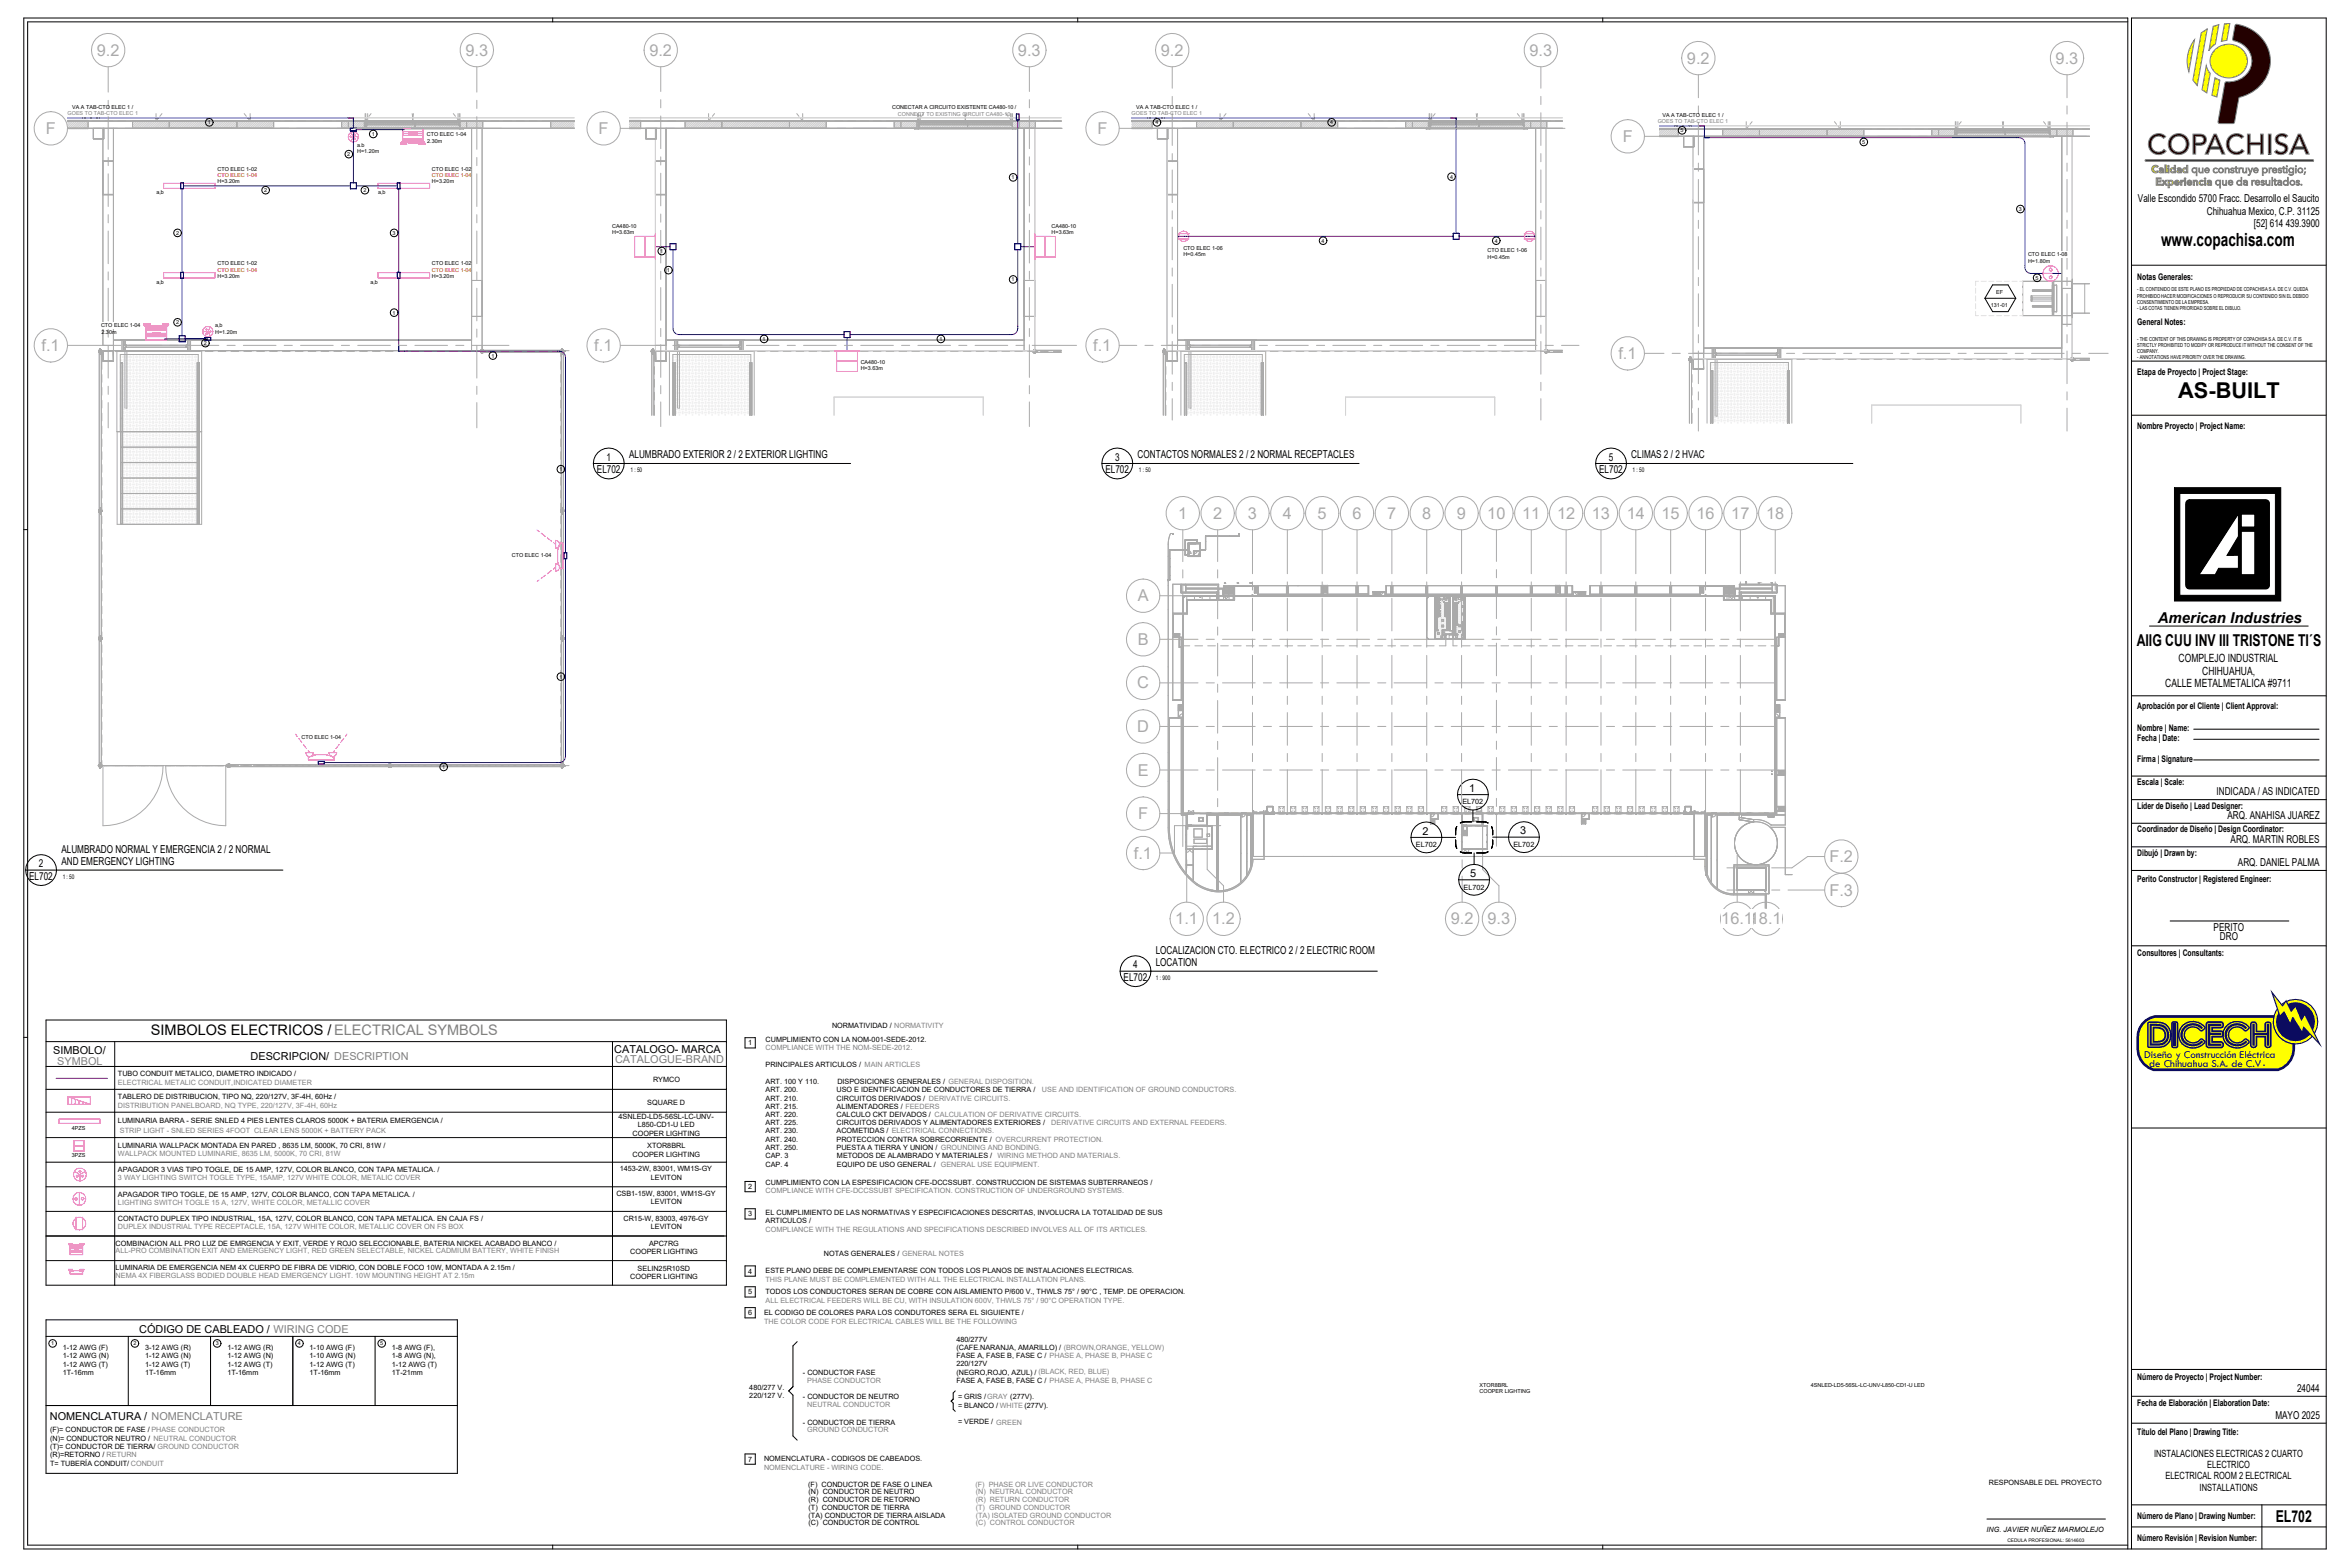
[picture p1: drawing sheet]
<svg xmlns="http://www.w3.org/2000/svg" width="914mm" height="610mm" viewBox="0 0 914 610" stroke-linecap="round" stroke-linejoin="round" font-family="sans-serif">
<defs><g id="words">
<text font-size="8.5" x="847.6" y="154.8">AS-BUILT</text>
<text font-size="7.1" x="840.9" y="95.7">www.copachisa.com</text>
<g font-size="6.4" fill="#aaa">
<text x="37.7" y="21.6">9.2</text>
<text x="181.1" y="21.7">9.3</text>
<text x="252.7" y="21.6">9.2</text>
<text x="396.1" y="21.7">9.3</text>
<text x="451.7" y="21.6">9.2</text>
<text x="595.1" y="21.7">9.3</text>
<text x="656.4" y="24.7">9.2</text>
<text x="799.8" y="24.8">9.3</text>
<text x="17.8" y="52.1">F</text>
<text x="232.9" y="52.1">F</text>
<text x="427.1" y="52.1">F</text>
<text x="631.4" y="55.2">F</text>
<text x="16.1" y="136.5">f.1</text>
<text x="231.2" y="136.5">f.1</text>
<text x="425.4" y="136.5">f.1</text>
<text x="629.7" y="139.6">f.1</text>
<text x="458.4" y="201.8">1</text>
<text x="472" y="201.8">2</text>
<text x="485.6" y="201.8">3</text>
<text x="499.1" y="201.8">4</text>
<text x="512.7" y="201.8">5</text>
<text x="526.2" y="201.8">6</text>
<text x="539.8" y="201.8">7</text>
<text x="553.4" y="201.8">8</text>
<text x="566.9" y="201.8">9</text>
<text x="578.7" y="201.8">10</text>
<text x="592.3" y="201.8">11</text>
<text x="605.8" y="201.8">12</text>
<text x="619.4" y="201.8">13</text>
<text x="633" y="201.8">14</text>
<text x="646.5" y="201.8">15</text>
<text x="660.1" y="201.8">16</text>
<text x="673.6" y="201.8">17</text>
<text x="687.2" y="201.8">18</text>
<text x="442.7" y="233.9">A</text>
<text x="442.7" y="250.9">B</text>
<text x="442.5" y="267.8">C</text>
<text x="442.5" y="284.8">D</text>
<text x="442.7" y="301.7">E</text>
<text x="442.8" y="318.7">F</text>
<text x="441.2" y="334">f.1</text>
<text x="711.8" y="335.4">F.2</text>
<text x="711.8" y="348.4">F.3</text>
<text x="457.3" y="359.6">1.1</text>
<text x="471.6" y="359.6">1.2</text>
<text x="564.5" y="359.6">9.2</text>
<text x="578.8" y="359.6">9.3</text>
<text x="669.8" y="359.6">16.1</text>
<text x="680.9" y="359.6">18.1</text>
</g>
<g font-size="6.4">
<text x="831.4" y="251.2">AIIG CUU INV III TRISTONE TI´S</text>
<text x="885.5" y="591.9">EL702</text>
</g>
<text font-size="5.8" x="839.6" y="242.3">American Industries</text>
<text font-size="5.7" x="58.7" y="402.6">SIMBOLOS ELECTRICOS / ELECTRICAL SYMBOLS</text>
<g font-size="4.4">
<text x="847.7" y="257.4">COMPLEJO INDUSTRIAL</text>
<text x="856.9" y="262.4">CHIHUAHUA,</text>
<text x="842.5" y="267.4">CALLE METALMETALICA #9711</text>
</g>
<g font-size="4.2">
<text x="831.9" y="78.7">Valle Escondido 5700 Fracc. Desarrollo el Saucito</text>
<text x="858.7" y="83.5">Chihuahua Mexico, C.P. 31125</text>
<text x="877" y="88.3">[52] 614 439.3900</text>
<text x="236" y="179.3">1</text>
<text x="244.8" y="178.3">ALUMBRADO EXTERIOR 2 / 2 EXTERIOR LIGHTING</text>
<text x="433.9" y="179.3">3</text>
<text x="442.6" y="178.3">CONTACTOS NORMALES 2 / 2 NORMAL RECEPTACLES</text>
<text x="626" y="179.3">5</text>
<text x="634.8" y="178.3">CLIMAS 2 / 2 HVAC</text>
<text x="232.3" y="184">EL702</text>
<text x="430.1" y="184">EL702</text>
<text x="622.2" y="184">EL702</text>
<text x="571.6" y="308.1">1</text>
<text x="862.5" y="309.3">INDICADA / AS INDICATED</text>
<text x="866.8" y="318.6">ARQ. ANAHISA JUAREZ</text>
<text x="553.5" y="324.7">2</text>
<text x="591.5" y="324.6">3</text>
<text x="867.9" y="327.8">ARQ. MARTIN ROBLES</text>
<text x="23.9" y="331.7">ALUMBRADO NORMAL Y EMERGENCIA 2 / 2 NORMAL</text>
<text x="15.1" y="337.4">2</text>
<text x="23.9" y="336.5">AND EMERGENCY LIGHTING</text>
<text x="572.1" y="341.2">5</text>
<text x="870.8" y="337">ARQ. DANIEL PALMA</text>
<text x="11.4" y="342.2">EL702</text>
<text x="861.3" y="362.1">PERITO</text>
<text x="863.8" y="365.8">DRO</text>
<text x="449.7" y="371.1">LOCALIZACION CTO. ELECTRICO 2 / 2 ELECTRIC ROOM</text>
<text x="441" y="376.8">4</text>
<text x="449.7" y="375.8">LOCATION</text>
<text x="437.2" y="381.5">EL702</text>
<text x="20.7" y="410.1">SIMBOLO/</text>
<text x="97.5" y="412.4">DESCRIPCION/ DESCRIPTION</text>
<text x="239" y="409.6">CATALOGO- MARCA</text>
<text x="54.2" y="518.4">CÓDIGO DE CABLEADO / WIRING CODE</text>
<text x="893.8" y="541.5">24044</text>
<text x="885.4" y="551.9">MAYO 2025</text>
<text x="19.4" y="552.6">NOMENCLATURA / NOMENCLATURE</text>
</g>
<g font-size="4.2" fill="#808080">
<text x="239.3" y="413.7">CATALOGUE-BRAND</text>
<text x="22.3" y="414.1">SYMBOL</text>
</g>
<g font-size="4.2" fill="#00007f">
<text x="834.3" y="411.8">Diseño y Construcción Eléctrica</text>
<text x="836.3" y="415.1">de Chihuahua S.A. de C.V</text>
</g>
<g font-size="3.9">
<text x="838.2" y="566.8">INSTALACIONES ELECTRICAS 2 CUARTO</text>
<text x="842.6" y="575.5">ELECTRICAL ROOM 2 ELECTRICAL</text>
<text x="858.8" y="571.2">ELECTRICO</text>
<text x="855.9" y="579.9">INSTALLATIONS</text>
</g>
<text font-size="3.7" fill="#00007f" x="880.6" y="414.6">.</text>
<g font-size="3.5">
<text x="831.6" y="109.1">Notas Generales:</text>
<text x="831.6" y="126.3">General Notes:</text>
<text x="831.6" y="145.8">Etapa de Proyecto | Project Stage:</text>
<text x="831.6" y="166.9">Nombre Proyecto | Project Name:</text>
<text x="831.6" y="276">Aprobación por el Cliente | Client Approval:</text>
<text x="831.6" y="284.2">Nombre | Name:</text>
<text x="831.6" y="288.3">Fecha | Date:</text>
<text x="831.6" y="296.5">Firma | Signature</text>
<text x="831.6" y="305.4">Escala | Scale:</text>
<text x="831.6" y="314.6">Líder de Diseño | Lead Designer:</text>
<text x="831.6" y="323.7">Coordinador de Diseño | Design Coordinator:</text>
<text x="831.6" y="332.8">Dibujó | Drawn by:</text>
<text x="831.6" y="343">Perito Constructor | Registered Engineer:</text>
<text x="831.6" y="372.1">Consultores | Consultants:</text>
<text x="831.6" y="536.9">Número de Proyecto | Project Number:</text>
<text x="831.6" y="546.9">Fecha de Elaboración | Elaboration Date:</text>
<text x="831.6" y="558.2">Título del Plano | Drawing Title:</text>
<text x="831.6" y="590.9">Número de Plano | Drawing Number:</text>
<text x="831.6" y="599.5">Número Revisión | Revision Number:</text>
</g>
<g font-size="2.8">
<text x="569" y="312.9">EL702</text>
<text x="550.9" y="329.5">EL702</text>
<text x="588.9" y="329.4">EL702</text>
<text x="569.5" y="346">EL702</text>
<text x="323.7" y="400.1">NORMATIVIDAD / NORMATIVITY</text>
<text x="291.1" y="406.6">1</text>
<text x="297.9" y="405.2">CUMPLIMIENTO CON LA NOM-001-SEDE-2012.</text>
<text x="45.9" y="418.6">TUBO CONDUIT METALICO, DIAMETRO INDICADO /</text>
<text x="297.9" y="415.2">PRINCIPALES ARTICULOS / MAIN ARTICLES</text>
<text x="254.1" y="420.8">RYMCO</text>
<text x="297.9" y="421.7">ART. 100 Y 110.</text>
<text x="297.9" y="424.9">ART. 200.</text>
<text x="325.5" y="424.9">USO E IDENTIFICACION DE CONDUCTORES DE TIERRA /</text>
<text x="325.8" y="421.7">DISPOSICIONES GENERALES / GENERAL DISPOSITION.</text>
<text x="45.9" y="427.6">TABLERO DE DISTRIBUCION, TIPO NQ, 220/127V, 3F-4H, 60Hz /</text>
<text x="251.9" y="429.7">SQUARE D</text>
<text x="297.9" y="428.1">ART. 210.</text>
<text x="297.9" y="431.4">ART. 215.</text>
<text x="325.5" y="428.1">CIRCUITOS DERIVADOS / DERIVATIVE CIRCUITS.</text>
<text x="325.5" y="431.4">ALIMENTADORES / FEEDERS</text>
<text x="45.9" y="437">LUMINARIA BARRA - SERIE SNLED 4 PIES LENTES CLAROS 5000K + BATERIA EMERGENCIA /</text>
<text x="240.7" y="435.3">4SNLED-LD5-56SL-LC-UNV-</text>
<text x="297.9" y="434.6">ART. 220.</text>
<text x="297.9" y="437.7">ART. 225.</text>
<text x="325.5" y="434.6">CALCULO CKT DEIVADOS / CALCULATION OF DERIVATIVE CIRCUITS.</text>
<text x="325.5" y="437.7">CIRCUITOS DERIVADOS Y ALIMENTADORES EXTERIORES /</text>
<text x="246.1" y="441.8">COOPER LIGHTING</text>
<text x="248.2" y="438.5">L850-CD1-U LED</text>
<text x="297.9" y="440.9">ART. 230.</text>
<text x="325.5" y="440.9">ACOMETIDAS / ELECTRICAL CONNECTIONS.</text>
<text x="45.9" y="446.7">LUMINARIA WALLPACK MONTADA EN PARED , 8635 LM, 5000K, 70 CRI, 81W /</text>
<text x="251.8" y="446.8">XTOR8BRL</text>
<text x="297.9" y="444.2">ART. 240.</text>
<text x="297.9" y="447.4">ART. 250.</text>
<text x="325.5" y="444.2">PROTECCION CONTRA SOBRECORRIENTE / OVERCURRENT PROTECTION.</text>
<text x="325.5" y="447.4">PUESTA A TIERRA Y UNION / GROUNDING AND BONDING.</text>
<text x="241.2" y="455.7">1453-2W, 83001, WM1S-GY</text>
<text x="246.1" y="450">COOPER LIGHTING</text>
<text x="297.9" y="450.7">CAP. 3</text>
<text x="297.9" y="453.8">CAP. 4</text>
<text x="325.7" y="450.7">METODOS DE ALAMBRADO Y MATERIALES /</text>
<text x="325.7" y="453.8">EQUIPO DE USO GENERAL / GENERAL USE EQUIPMENT.</text>
<text x="45.9" y="456">APAGADOR 3 VIAS TIPO TOGLE, DE 15 AMP, 127V, COLOR BLANCO, CON TAPA METALICA. /</text>
<text x="253.3" y="459">LEVITON</text>
<text x="297.9" y="460.9">CUMPLIMIENTO CON LA ESPESIFICACION CFE-DCCSSUBT. CONSTRUCCION DE SISTEMAS SUBTERRANEOS /</text>
<text x="45.9" y="465.6">APAGADOR TIPO TOGLE, DE 15 AMP, 127V, COLOR BLANCO, CON TAPA METALICA. /</text>
<text x="239.8" y="465.3">CSB1-15W, 83001, WM1S-GY</text>
<text x="291.1" y="462.6">2</text>
<text x="253.3" y="468.5">LEVITON</text>
<text x="291.1" y="473.2">3</text>
<text x="297.9" y="472.6">EL CUMPLIMIENTO DE LAS NORMATIVAS Y ESPECIFICACIONES DESCRITAS, INVOLUCRA LA TOTALIDAD DE SUS</text>
<text x="45.9" y="475.2">CONTACTO DUPLEX TIPO INDUSTRIAL, 15A, 127V, COLOR BLANCO, CON TAPA METALICA. EN CAJA FS /</text>
<text x="242.6" y="474.9">CR15-W, 83003, 4976-GY</text>
<text x="253.3" y="478.1">LEVITON</text>
<text x="297.9" y="475.9">ARTICULOS /</text>
<text x="45" y="484.6">COMBINACION ALL PRO LUZ DE EMRGENCIA Y EXIT, VERDE Y ROJO SELECCIONABLE, BATERIA NICKEL ACABADO BLANCO /</text>
<text x="252.6" y="484.7">APC7RG</text>
<text x="245.2" y="488">COOPER LIGHTING</text>
<text x="320.6" y="488.6">NOTAS GENERALES / GENERAL NOTES</text>
<text x="45" y="494.2">LUMINARIA DE EMERGENCIA NEM 4X CUERPO DE FIBRA DE VIDRIO, CON DOBLE FOCO 10W, MONTADA A 2.15m /</text>
<text x="245.2" y="497.6">COOPER LIGHTING</text>
<text x="248.1" y="494.3">SELIN25R10SD</text>
<text x="291.1" y="495.4">4</text>
<text x="297.9" y="495.3">ESTE PLANO DEBE DE COMPLEMENTARSE CON TODOS LOS PLANOS DE INSTALACIONES ELECTRICAS.</text>
<text x="291.1" y="503.5">5</text>
<text x="297.9" y="503.4">TODOS LOS CONDUCTORES SERAN DE COBRE CON AISLAMIENTO P/600 V., THWLS 75° / 90°C , TEMP. DE OPERACION.</text>
<text x="291.1" y="511.7">6</text>
<text x="297.3" y="511.6">EL CODIGO DE COLORES PARA LOS CONDUTORES SERA EL SIGUIENTE /</text>
<text x="372.1" y="521.9">480/277V</text>
<text x="24.4" y="525.2">1-12 AWG (F)</text>
<text x="56.4" y="525.2">3-12 AWG (R)</text>
<text x="88.5" y="525.2">1-12 AWG (R)</text>
<text x="120.5" y="525.2">1-10 AWG (F)</text>
<text x="152.5" y="525.2">1-8 AWG (F),</text>
<text x="372.1" y="525.1">(CAFE.NARANJA, AMARILLO) / (BROWN,ORANGE, YELLOW)</text>
<text x="24.4" y="528.4">1-12 AWG (N)</text>
<text x="24.4" y="531.6">1-12 AWG (T)</text>
<text x="56.4" y="528.4">1-12 AWG (N)</text>
<text x="56.4" y="531.6">1-12 AWG (T)</text>
<text x="88.5" y="528.4">1-12 AWG (N)</text>
<text x="88.5" y="531.6">1-12 AWG (T)</text>
<text x="120.5" y="528.4">1-10 AWG (N)</text>
<text x="120.5" y="531.6">1-12 AWG (T)</text>
<text x="152.5" y="528.4">1-8 AWG (N),</text>
<text x="152.5" y="531.6">1-12 AWG (T)</text>
<text x="372.1" y="528.4">FASE A, FASE B, FASE C / PHASE A, PHASE B, PHASE C</text>
<text x="372.1" y="531.5">220/127V</text>
<text x="24.4" y="534.9">1T-16mm</text>
<text x="56.4" y="534.9">1T-16mm</text>
<text x="88.5" y="534.9">1T-16mm</text>
<text x="120.5" y="534.9">1T-16mm</text>
<text x="152.5" y="534.9">1T-21mm</text>
<text x="312.4" y="534.8">- CONDUCTOR FASE</text>
<text x="372.1" y="534.7">(NEGRO,ROJO, AZUL) / (BLACK, RED, BLUE)</text>
<text x="372.1" y="538">FASE A, FASE B, FASE C / PHASE A, PHASE B, PHASE C</text>
<text x="291.6" y="540.6">480/277 V.</text>
<text x="291.6" y="543.7">220/127 V.</text>
<text x="312.4" y="544.2">- CONDUCTOR DE NEUTRO</text>
<text x="372.8" y="544.2">= GRIS /GRAY (277V).</text>
<text x="372.8" y="547.6">= BLANCO / WHITE (277V).</text>
<text x="19.5" y="557.2">(F)= CONDUCTOR DE FASE /</text>
<text x="312.4" y="554.2">- CONDUCTOR DE TIERRA</text>
<text x="372.8" y="554.1">= VERDE / GREEN</text>
<text x="19.5" y="560.5">(N)= CONDUCTOR NEUTRO /</text>
<text x="19.5" y="563.7">(T)= CONDUCTOR DE TIERRA/</text>
<text x="19.5" y="567">(R)=RETORNO /</text>
<text x="291.1" y="568.6">7</text>
<text x="297.3" y="568.5">NOMENCLATURA - CODIGOS DE CABEADOS.</text>
<text x="19.5" y="570.2">T= TUBERÍA CONDUIT/</text>
<text x="314.5" y="578.3">(F) CONDUCTOR DE FASE O LINEA</text>
<text x="314.6" y="581.3">(N) CONDUCTOR DE NEUTRO</text>
<text x="773.9" y="577.7">RESPONSABLE DEL PROYECTO</text>
<text x="314.6" y="584.3">(R) CONDUCTOR DE RETORNO</text>
<text x="314.6" y="587.3">(T) CONDUCTOR DE TIERRA</text>
<text x="314.6" y="590.3">(TA) CONDUCTOR DE TIERRA AISLADA</text>
<text x="314.6" y="593.3">(C) CONDUCTOR DE CONTROL</text>
<text x="773" y="595.9">ING. JAVIER NUÑEZ MARMOLEJO</text>
</g>
<g font-size="2.8" fill="#808080">
<text x="297.9" y="408.4">COMPLIANCE WITH THE NOM-SEDE-2012.</text>
<text x="45.9" y="421.9">ELECTRICAL METALIC CONDUIT,INDICATED DIAMETER</text>
<text x="405.4" y="424.9">USE AND IDENTIFICATION OF GROUND CONDUCTORS.</text>
<text x="45.9" y="431">DISTRIBUTION PANELBOARD, NQ TYPE, 220/127V, 3F-4H, 60Hz</text>
<text x="409.1" y="437.7">DERIVATIVE CIRCUITS AND EXTERNAL FEEDERS.</text>
<text x="46.7" y="440.6">STRIP LIGHT - SNLED SERIES 4FOOT CLEAR LENS 5000K + BATTERY PACK</text>
<text x="45.9" y="449.7">WALLPACK MOUNTED LUMINARIE, 8635 LM, 5000K, 70 CRI, 81W</text>
<text x="388.1" y="450.7">WIRING METHOD AND MATERIALS.</text>
<text x="45.9" y="459.1">3 WAY LIGHTING SWITCH TOGLE TYPE, 15AMP, 127V WHITE COLOR, METALIC COVER</text>
<text x="297.9" y="464.2">COMPLIANCE WITH CFE-DCCSSUBT SPECIFICATION. CONSTRUCTION OF UNDERGROUND SYSTEMS.</text>
<text x="45.9" y="468.6">LIGHTING SWITCH TOGLE 15 A, 127V, WHITE COLOR, METALLIC COVER</text>
<text x="45.9" y="478.2">DUPLEX INDUSTRIAL TYPE RECEPTACLE, 15A, 127V WHITE COLOR, METALLIC COVER ON FS BOX</text>
<text x="297.9" y="479.1">COMPLIANCE WITH THE REGULATIONS AND SPECIFICATIONS DESCRIBED INVOLVES ALL OF ITS ARTICLES.</text>
<text x="45" y="487.6">ALL-PRO COMBINATION EXIT AND EMERGENCY LIGHT, RED GREEN SELECTABLE, NICKEL CADMIUM BATTERY, WHITE FINISH</text>
<text x="45" y="497.2">NEMA 4X FIBERGLASS BODIED DOUBLE HEAD EMERGENCY LIGHT. 10W MOUNTING HEIGHT AT 2.15m</text>
<text x="297.9" y="498.6">THIS PLANE MUST BE COMPLEMENTED WITH ALL THE ELECTRICAL INSTALLATION PLANS.</text>
<text x="297.9" y="506.7">ALL ELECTRICAL FEEDERS WILL BE CU, WITH INSULATION 600V, THWLS 75° / 90°C OPERATION TYPE.</text>
<text x="297.3" y="514.9">THE COLOR CODE FOR ELECTRICAL CABLES WILL BE THE FOLLOWING</text>
<text x="314.1" y="537.8">PHASE CONDUCTOR</text>
<text x="314.1" y="547.2">NEUTRAL CONDUCTOR</text>
<text x="58.9" y="557.2">PHASE CONDUCTOR</text>
<text x="314.1" y="557.2">GROUND CONDUCTOR</text>
<text x="59.7" y="560.4">NEUTRAL CONDUCTOR</text>
<text x="61.3" y="563.7">GROUND CONDUCTOR</text>
<text x="41.5" y="566.9">RETURN</text>
<text x="50.9" y="570.1">CONDUIT</text>
<text x="297.3" y="571.9">NOMENCLATURE - WIRING CODE.</text>
<text x="379.5" y="578.3">(F) PHASE OR LIVE CONDUCTOR</text>
<text x="379.7" y="581.3">(N) NEUTRAL CONDUCTOR</text>
<text x="379.7" y="584.3">(R) RETURN CONDUCTOR</text>
<text x="379.7" y="587.3">(T) GROUND CONDUCTOR</text>
<text x="379.7" y="590.3">(TA) ISOLATED GROUND CONDUCTOR</text>
<text x="379.7" y="593.3">(C) CONTROL CONDUCTOR</text>
</g>
<g font-size="2.5">
<text x="245.3" y="183.6">1 : 50</text>
<text x="443.1" y="183.6">1 : 50</text>
<text x="635.3" y="183.6">1 : 50</text>
<text x="24.4" y="341.8">1 : 50</text>
<text x="449.7" y="381.1">1 : 900</text>
</g>
<g font-size="2.1" fill="#808080">
<text x="26.3" y="44.9">GOES TO TAB-CTO ELEC 1</text>
<text x="349.4" y="45.1">CONNECT TO EXISTING CIRCUIT CA480-10</text>
<text x="440.3" y="44.9">GOES TO TAB-CTO ELEC 1</text>
<text x="645" y="48">GOES TO TAB-CTO ELEC 1</text>
</g>
<g font-size="2.1">
<text x="28.1" y="42.3">VA A TAB-CTO ELEC 1 /</text>
<text x="347.1" y="42.5">CONECTAR A CIRCUITO EXISTENTE CA480-10 /</text>
<text x="442.1" y="42.3">VA A TAB-CTO ELEC 1 /</text>
<text x="646.8" y="45.4">VA A TAB-CTO ELEC 1 /</text>
<text x="80.9" y="48.4">1</text>
<text x="144.6" y="52.9">1</text>
<text x="166.1" y="53">CTO ELEC 1-04</text>
<text x="449.6" y="48.4">4</text>
<text x="517.6" y="48.4">4</text>
<text x="653.9" y="51.5">5</text>
<text x="138.9" y="57">a,b</text>
<text x="138.9" y="59.4">H=1.20m</text>
<text x="166.2" y="55.5">2.30m</text>
<text x="724.6" y="56">5</text>
<text x="135.1" y="60.7">2</text>
<text x="84.6" y="71.2">H=3.20m</text>
<text x="84.6" y="66.5">CTO ELEC 1-02</text>
<text x="168.1" y="71.2">H=3.20m</text>
<text x="168.1" y="66.5">CTO ELEC 1-02</text>
<text x="393.6" y="69.8">1</text>
<text x="564.2" y="69.5">4</text>
<text x="60.9" y="75.7">a,b</text>
<text x="102.8" y="74.7">2</text>
<text x="141.4" y="74.7">2</text>
<text x="147.1" y="75.7">a,b</text>
<text x="785.6" y="82.1">3</text>
<text x="238.2" y="88.6">CA480-10</text>
<text x="409.2" y="88.6">CA480-10</text>
<text x="68.5" y="91.4">2</text>
<text x="152.8" y="91.4">3</text>
<text x="238.2" y="91">H=3.63m</text>
<text x="409.2" y="91">H=3.63m</text>
<text x="514.2" y="94.4">4</text>
<text x="581.6" y="94.4">4</text>
<text x="256.9" y="98.4">1</text>
<text x="460.4" y="97.3">CTO ELEC 1-06</text>
<text x="460.4" y="99.7">H=0.45m</text>
<text x="578.8" y="98.1">CTO ELEC 1-06</text>
<text x="578.8" y="100.9">H=0.45m</text>
<text x="789.1" y="99.8">CTO ELEC 1-08</text>
<text x="84.6" y="103.3">CTO ELEC 1-02</text>
<text x="168.1" y="103.3">CTO ELEC 1-02</text>
<text x="259.5" y="105.8">1</text>
<text x="789.1" y="102.1">H=1.80m</text>
<text x="60.9" y="110.4">a,b</text>
<text x="84.6" y="108">H=3.20m</text>
<text x="144.1" y="110.4">a,b</text>
<text x="168.1" y="108">H=3.20m</text>
<text x="393.6" y="109.5">1</text>
<text x="792.1" y="108.8">5</text>
<text x="831.6" y="113.4">- EL CONTENIDO DE ESTE PLANO ES PROPIEDAD DE COPACHISA S.A. DE C.V. QUEDA</text>
<text x="774.7" y="119.5">131-01</text>
<text x="776.7" y="114.5">EF</text>
<text x="831.6" y="115.8">PROHIBIDO HACER MODIFICACIONES O REPRODUCIR SU CONTENIDO SIN EL DEBIDO</text>
<text x="831.6" y="118.1">CONSENTIMIENTO DE LA EMPRESA.</text>
<text x="152.8" y="122.4">1</text>
<text x="831.6" y="120.5">- LAS COTAS TIENEN PRIORIDAD SOBRE EL DIBUJO.</text>
<text x="39.3" y="127.4">CTO ELEC 1-04</text>
<text x="39.5" y="130.1">2.30m</text>
<text x="68.5" y="126.1">2</text>
<text x="83.7" y="127.4">a,b</text>
<text x="83.7" y="130.1">H=1.20m</text>
<text x="79.3" y="134.2">2</text>
<text x="296.7" y="132.6">1</text>
<text x="365.5" y="132.6">1</text>
<text x="831.6" y="132.6">- THE CONTENT OF THIS DRAWING IS PROPERTY OF COPACHISA S.A. DE C.V. IT IS</text>
<text x="831.6" y="135">STRICTLY PROHIBITED TO MODIFY OR REPRODUCE IT WITHOUT THE CONSENT OF THE</text>
<text x="831.6" y="137.3">COMPANY.</text>
<text x="191.2" y="139.1">1</text>
<text x="334.9" y="141.6">CA480-10</text>
<text x="831.6" y="139.7">- ANNOTATIONS HAVE PRIORITY OVER THE DRAWING.</text>
<text x="334.9" y="144">H=3.63m</text>
<text x="217.7" y="183.3">1</text>
<text x="199.2" y="216.9">CTO ELEC 1-04</text>
<text x="217.7" y="264">1</text>
<text x="117.3" y="287.3">CTO ELEC 1-04</text>
<text x="172" y="299.1">1</text>
<text x="28" y="439.6">4PZS</text>
<text x="28" y="450.1">3PZS</text>
<text x="19.9" y="523.4">1</text>
<text x="51.9" y="523.4">2</text>
<text x="83.9" y="523.4">3</text>
<text x="115.9" y="523.4">4</text>
<text x="147.9" y="523.4">5</text>
<text x="575.7" y="539.6">XTOR8BRL</text>
<text x="704.6" y="539.6">4SNLED-LD5-56SL-LC-UNV-L850-CD1-U LED</text>
<text x="575.7" y="542">COOPER LIGHTING</text>
</g>
<g font-size="2.1" fill="#f00">
<text x="84.6" y="68.9">CTO ELEC 1-04</text>
<text x="168.1" y="68.9">CTO ELEC 1-04</text>
<text x="84.6" y="105.7">CTO ELEC 1-04</text>
<text x="168.1" y="105.7">CTO ELEC 1-04</text>
</g>
<text font-size="1.9" x="781.1" y="599.9">CEDULA PROFESIONAL: 5614603</text>
</g></defs>
<g fill="none" stroke="#efefef" stroke-width=".39">
<path d="M262 138.4v1M262.6 138.8h1M262.6 139h1M263 137.9v.2M263 139.6v1.1M263.2 137.9v.2M263.2 139.6v1.1M264.2 138.4v1M264.5 138.4v1M265.1 138.8h1.1M265.1 139h1.1M265.5 137.9v.2"/>
<path d="M265.5 139.6v1.1M265.8 137.9v.2M265.8 139.6v1.1M266.8 138.4v1M267 138.4v1M267.7 138.8h1M267.7 139h1M268.1 137.9v.2M268.1 139.6v1.1M268.3 137.9v.2M268.3 139.6v1.1M269.3 138.4v1"/>
<path d="M269.6 138.4v1M270.2 138.8h1M270.2 139h1M270.6 137.9v.2M270.6 139.6v1.1M270.9 137.9v.2M270.9 139.6v1.1M271.9 138.4v1M272.1 138.4v1M272.8 138.8h1M272.8 139h1M273.1 137.9v.2"/>
<path d="M273.1 139.6v1.1M273.4 137.9v.2M273.4 139.6v1.1M274.4 138.4v1M274.7 138.4v1M275.3 138.8h1M275.3 139h1M275.7 137.9v.2M275.7 139.6v1.1M275.9 137.9v.2M275.9 139.6v1.1M277 138.4v1"/>
<path d="M277.2 138.4v1M277.9 138.8h1M277.9 139h1M278.2 137.9v.2M278.2 139.6v1.1M278.5 137.9v.2M278.5 139.6v1.1M279.5 138.4v1M279.8 138.4v1M280.4 138.8h1M280.4 139h1M280.8 137.9v.2"/>
<path d="M280.8 139.6v1.1M281 137.9v.2M281 139.6v1.1M282 138.4v1M282.3 138.4v1M282.9 138.8h1.1M282.9 139h1.1M283.3 137.9v.2M283.3 139.6v1.1M283.6 137.9v.2M283.6 139.6v1.1M284.6 138.4v1"/>
<path d="M284.8 138.4v1M285.5 138.8h1M285.5 139h1M285.9 137.9v.2M285.9 139.6v1.1M286.1 137.9v.2M286.1 139.6v1.1M287.1 138.4v1M287.4 138.4v1M288 138.8h1M288 139h1M288.4 137.9v.2"/>
<path d="M288.4 139.6v1.1M288.7 137.9v.2M288.7 139.6v1.1M289.7 138.4v1M289.9 138.4v1M290.6 138.8h1M290.6 139h1M290.9 137.9v.2M290.9 139.6v1.1M291.2 137.9v.2M291.2 139.6v1.1M261.8 140h.5"/>
<path d="M261.8 142.6h.5M261.8 145.1h.5M261.8 147.7h.5M261.8 150.2h.5M261.8 152.7h.5M261.8 155.3h.5M261.8 157.8h.5M261.8 140.3h.5M261.8 142.8h.5M261.8 145.4h.5M261.8 147.9h.5M261.8 150.5h.5"/>
<path d="M261.8 153h.5M261.8 155.5h.5M261.8 158.1h.5M262 140.9v1M262 143.5v1M262 146v1M262 148.5v1.1M262 151.1v1M262 153.6v1M262 156.2v1M262 158.7v1M262.6 141.3h1"/>
<path d="M262.6 143.8h1M262.6 146.4h1M262.6 148.9h1M262.6 151.5h1M262.6 154h1M262.6 156.6h1M262.6 159.1h1M262.6 141.6h1M262.6 144.1h1M262.6 146.6h1M262.6 149.2h1M262.6 151.7h1"/>
<path d="M262.6 154.3h1M262.6 156.8h1M262.6 159.4h1M263 142.2v1M263 144.7v1.1M263 147.3v1M263 149.8v1M263 152.4v1M263 154.9v1M263 157.4v1.1M263 160v1M263.2 142.2v1"/>
<path d="M263.2 144.7v1.1M263.2 147.3v1M263.2 149.8v1M263.2 152.4v1M263.2 154.9v1M263.2 157.4v1.1M263.2 160v1M263.9 140h1M263.9 142.6h1M263.9 145.1h1M263.9 147.7h1M263.9 150.2h1"/>
<path d="M263.9 152.7h1M263.9 155.3h1M263.9 157.8h1M263.9 140.3h1M263.9 142.8h1M263.9 145.4h1M263.9 147.9h1M263.9 150.5h1M263.9 153h1M263.9 155.5h1M263.9 158.1h1M264.2 140.9v1"/>
<path d="M264.2 143.5v1M264.2 146v1M264.2 148.5v1.1M264.2 151.1v1M264.2 153.6v1M264.2 156.2v1M264.2 158.7v1M264.5 140.9v1M264.5 143.5v1M264.5 146v1M264.5 148.5v1.1M264.5 151.1v1"/>
<path d="M264.5 153.6v1M264.5 156.2v1M264.5 158.7v1M265.1 141.3h1.1M265.1 143.8h1.1M265.1 146.4h1.1M265.1 148.9h1.1M265.1 151.5h1.1M265.1 154h1.1M265.1 156.6h1.1M265.1 159.1h1.1M265.1 141.6h1.1"/>
<path d="M265.1 144.1h1.1M265.1 146.6h1.1M265.1 149.2h1.1M265.1 151.7h1.1M265.1 154.3h1.1M265.1 156.8h1.1M265.1 159.4h1.1M265.5 142.2v1M265.5 144.7v1.1M265.5 147.3v1M265.5 149.8v1M265.5 152.4v1"/>
<path d="M265.5 154.9v1M265.5 157.4v1.1M265.5 160v1M265.8 142.2v1M265.8 144.7v1.1M265.8 147.3v1M265.8 149.8v1M265.8 152.4v1M265.8 154.9v1M265.8 157.4v1.1M265.8 160v1M266.4 140h1"/>
<path d="M266.4 142.6h1M266.4 145.1h1M266.4 147.7h1M266.4 150.2h1M266.4 152.7h1M266.4 155.3h1M266.4 157.8h1M266.4 140.3h1M266.4 142.8h1M266.4 145.4h1M266.4 147.9h1M266.4 150.5h1"/>
<path d="M266.4 153h1M266.4 155.5h1M266.4 158.1h1M266.8 140.9v1M266.8 143.5v1M266.8 146v1M266.8 148.5v1.1M266.8 151.1v1M266.8 153.6v1M266.8 156.2v1M266.8 158.7v1M267 140.9v1"/>
<path d="M267 143.5v1M267 146v1M267 148.5v1.1M267 151.1v1M267 153.6v1M267 156.2v1M267 158.7v1M267.7 141.3h1M267.7 143.8h1M267.7 146.4h1M267.7 148.9h1M267.7 151.5h1"/>
<path d="M267.7 154h1M267.7 156.6h1M267.7 159.1h1M267.7 141.6h1M267.7 144.1h1M267.7 146.6h1M267.7 149.2h1M267.7 151.7h1M267.7 154.3h1M267.7 156.8h1M267.7 159.4h1M268.1 142.2v1"/>
<path d="M268.1 144.7v1.1M268.1 147.3v1M268.1 149.8v1M268.1 152.4v1M268.1 154.9v1M268.1 157.4v1.1M268.1 160v1M268.3 142.2v1M268.3 144.7v1.1M268.3 147.3v1M268.3 149.8v1M268.3 152.4v1"/>
<path d="M268.3 154.9v1M268.3 157.4v1.1M268.3 160v1M269 140h1M269 142.6h1M269 145.1h1M269 147.7h1M269 150.2h1M269 152.7h1M269 155.3h1M269 157.8h1M269 140.3h1"/>
<path d="M269 142.8h1M269 145.4h1M269 147.9h1M269 150.5h1M269 153h1M269 155.5h1M269 158.1h1M269.3 140.9v1M269.3 143.5v1M269.3 146v1M269.3 148.5v1.1M269.3 151.1v1"/>
<path d="M269.3 153.6v1M269.3 156.2v1M269.3 158.7v1M269.6 140.9v1M269.6 143.5v1M269.6 146v1M269.6 148.5v1.1M269.6 151.1v1M269.6 153.6v1M269.6 156.2v1M269.6 158.7v1M270.2 141.3h1"/>
<path d="M270.2 143.8h1M270.2 146.4h1M270.2 148.9h1M270.2 151.5h1M270.2 154h1M270.2 156.6h1M270.2 159.1h1M270.2 141.6h1M270.2 144.1h1M270.2 146.6h1M270.2 149.2h1M270.2 151.7h1"/>
<path d="M270.2 154.3h1M270.2 156.8h1M270.2 159.4h1M270.6 142.2v1M270.6 144.7v1.1M270.6 147.3v1M270.6 149.8v1M270.6 152.4v1M270.6 154.9v1M270.6 157.4v1.1M270.6 160v1M270.9 142.2v1"/>
<path d="M270.9 144.7v1.1M270.9 147.3v1M270.9 149.8v1M270.9 152.4v1M270.9 154.9v1M270.9 157.4v1.1M270.9 160v1M271.5 140h1M271.5 142.6h1M271.5 145.1h1M271.5 147.7h1M271.5 150.2h1"/>
<path d="M271.5 152.7h1M271.5 155.3h1M271.5 157.8h1M271.5 140.3h1M271.5 142.8h1M271.5 145.4h1M271.5 147.9h1M271.5 150.5h1M271.5 153h1M271.5 155.5h1M271.5 158.1h1M271.9 140.9v1"/>
<path d="M271.9 143.5v1M271.9 146v1M271.9 148.5v1.1M271.9 151.1v1M271.9 153.6v1M271.9 156.2v1M271.9 158.7v1M272.1 140.9v1M272.1 143.5v1M272.1 146v1M272.1 148.5v1.1M272.1 151.1v1"/>
<path d="M272.1 153.6v1M272.1 156.2v1M272.1 158.7v1M272.8 141.3h1M272.8 143.8h1M272.8 146.4h1M272.8 148.9h1M272.8 151.5h1M272.8 154h1M272.8 156.6h1M272.8 159.1h1M272.8 141.6h1"/>
<path d="M272.8 144.1h1M272.8 146.6h1M272.8 149.2h1M272.8 151.7h1M272.8 154.3h1M272.8 156.8h1M272.8 159.4h1M273.1 142.2v1M273.1 144.7v1.1M273.1 147.3v1M273.1 149.8v1M273.1 152.4v1"/>
<path d="M273.1 154.9v1M273.1 157.4v1.1M273.1 160v1M273.4 142.2v1M273.4 144.7v1.1M273.4 147.3v1M273.4 149.8v1M273.4 152.4v1M273.4 154.9v1M273.4 157.4v1.1M273.4 160v1M274 140h1.1"/>
<path d="M274 142.6h1.1M274 145.1h1.1M274 147.7h1.1M274 150.2h1.1M274 152.7h1.1M274 155.3h1.1M274 157.8h1.1M274 140.3h1.1M274 142.8h1.1M274 145.4h1.1M274 147.9h1.1M274 150.5h1.1"/>
<path d="M274 153h1.1M274 155.5h1.1M274 158.1h1.1M274.4 140.9v1M274.4 143.5v1M274.4 146v1M274.4 148.5v1.1M274.4 151.1v1M274.4 153.6v1M274.4 156.2v1M274.4 158.7v1M274.7 140.9v1"/>
<path d="M274.7 143.5v1M274.7 146v1M274.7 148.5v1.1M274.7 151.1v1M274.7 153.6v1M274.7 156.2v1M274.7 158.7v1M275.3 141.3h1M275.3 143.8h1M275.3 146.4h1M275.3 148.9h1M275.3 151.5h1"/>
<path d="M275.3 154h1M275.3 156.6h1M275.3 159.1h1M275.3 141.6h1M275.3 144.1h1M275.3 146.6h1M275.3 149.2h1M275.3 151.7h1M275.3 154.3h1M275.3 156.8h1M275.3 159.4h1M275.7 142.2v1"/>
<path d="M275.7 144.7v1.1M275.7 147.3v1M275.7 149.8v1M275.7 152.4v1M275.7 154.9v1M275.7 157.4v1.1M275.7 160v1M275.9 142.2v1M275.9 144.7v1.1M275.9 147.3v1M275.9 149.8v1M275.9 152.4v1"/>
<path d="M275.9 154.9v1M275.9 157.4v1.1M275.9 160v1M276.6 140h1M276.6 142.6h1M276.6 145.1h1M276.6 147.7h1M276.6 150.2h1M276.6 152.7h1M276.6 155.3h1M276.6 157.8h1M276.6 140.3h1"/>
<path d="M276.6 142.8h1M276.6 145.4h1M276.6 147.9h1M276.6 150.5h1M276.6 153h1M276.6 155.5h1M276.6 158.1h1M277 140.9v1M277 143.5v1M277 146v1M277 148.5v1.1M277 151.1v1"/>
<path d="M277 153.6v1M277 156.2v1M277 158.7v1M277.2 140.9v1M277.2 143.5v1M277.2 146v1M277.2 148.5v1.1M277.2 151.1v1M277.2 153.6v1M277.2 156.2v1M277.2 158.7v1M277.9 141.3h1"/>
<path d="M277.9 143.8h1M277.9 146.4h1M277.9 148.9h1M277.9 151.5h1M277.9 154h1M277.9 156.6h1M277.9 159.1h1M277.9 141.6h1M277.9 144.1h1M277.9 146.6h1M277.9 149.2h1M277.9 151.7h1"/>
<path d="M277.9 154.3h1M277.9 156.8h1M277.9 159.4h1M278.2 142.2v1M278.2 144.7v1.1M278.2 147.3v1M278.2 149.8v1M278.2 152.4v1M278.2 154.9v1M278.2 157.4v1.1M278.2 160v1M278.5 142.2v1"/>
<path d="M278.5 144.7v1.1M278.5 147.3v1M278.5 149.8v1M278.5 152.4v1M278.5 154.9v1M278.5 157.4v1.1M278.5 160v1M279.1 140h1M279.1 142.6h1M279.1 145.1h1M279.1 147.7h1M279.1 150.2h1"/>
<path d="M279.1 152.7h1M279.1 155.3h1M279.1 157.8h1M279.1 140.3h1M279.1 142.8h1M279.1 145.4h1M279.1 147.9h1M279.1 150.5h1M279.1 153h1M279.1 155.5h1M279.1 158.1h1M279.5 140.9v1"/>
<path d="M279.5 143.5v1M279.5 146v1M279.5 148.5v1.1M279.5 151.1v1M279.5 153.6v1M279.5 156.2v1M279.5 158.7v1M279.8 140.9v1M279.8 143.5v1M279.8 146v1M279.8 148.5v1.1M279.8 151.1v1"/>
<path d="M279.8 153.6v1M279.8 156.2v1M279.8 158.7v1M280.4 141.3h1M280.4 143.8h1M280.4 146.4h1M280.4 148.9h1M280.4 151.5h1M280.4 154h1M280.4 156.6h1M280.4 159.1h1M280.4 141.6h1"/>
<path d="M280.4 144.1h1M280.4 146.6h1M280.4 149.2h1M280.4 151.7h1M280.4 154.3h1M280.4 156.8h1M280.4 159.4h1M280.8 142.2v1M280.8 144.7v1.1M280.8 147.3v1M280.8 149.8v1M280.8 152.4v1"/>
<path d="M280.8 154.9v1M280.8 157.4v1.1M280.8 160v1M281 142.2v1M281 144.7v1.1M281 147.3v1M281 149.8v1M281 152.4v1M281 154.9v1M281 157.4v1.1M281 160v1M281.7 140h1"/>
<path d="M281.7 142.6h1M281.7 145.1h1M281.7 147.7h1M281.7 150.2h1M281.7 152.7h1M281.7 155.3h1M281.7 157.8h1M281.7 140.3h1M281.7 142.8h1M281.7 145.4h1M281.7 147.9h1M281.7 150.5h1"/>
<path d="M281.7 153h1M281.7 155.5h1M281.7 158.1h1M282 140.9v1M282 143.5v1M282 146v1M282 148.5v1.1M282 151.1v1M282 153.6v1M282 156.2v1M282 158.7v1M282.3 140.9v1"/>
<path d="M282.3 143.5v1M282.3 146v1M282.3 148.5v1.1M282.3 151.1v1M282.3 153.6v1M282.3 156.2v1M282.3 158.7v1M282.9 141.3h1.1M282.9 143.8h1.1M282.9 146.4h1.1M282.9 148.9h1.1M282.9 151.5h1.1"/>
<path d="M282.9 154h1.1M282.9 156.6h1.1M282.9 159.1h1.1M282.9 141.6h1.1M282.9 144.1h1.1M282.9 146.6h1.1M282.9 149.2h1.1M282.9 151.7h1.1M282.9 154.3h1.1M282.9 156.8h1.1M282.9 159.4h1.1M283.3 142.2v1"/>
<path d="M283.3 144.7v1.1M283.3 147.3v1M283.3 149.8v1M283.3 152.4v1M283.3 154.9v1M283.3 157.4v1.1M283.3 160v1M283.6 142.2v1M283.6 144.7v1.1M283.6 147.3v1M283.6 149.8v1M283.6 152.4v1"/>
<path d="M283.6 154.9v1M283.6 157.4v1.1M283.6 160v1M284.2 140h1M284.2 142.6h1M284.2 145.1h1M284.2 147.7h1M284.2 150.2h1M284.2 152.7h1M284.2 155.3h1M284.2 157.8h1M284.2 140.3h1"/>
<path d="M284.2 142.8h1M284.2 145.4h1M284.2 147.9h1M284.2 150.5h1M284.2 153h1M284.2 155.5h1M284.2 158.1h1M284.6 140.9v1M284.6 143.5v1M284.6 146v1M284.6 148.5v1.1M284.6 151.1v1"/>
<path d="M284.6 153.6v1M284.6 156.2v1M284.6 158.7v1M284.8 140.9v1M284.8 143.5v1M284.8 146v1M284.8 148.5v1.1M284.8 151.1v1M284.8 153.6v1M284.8 156.2v1M284.8 158.7v1M285.5 141.3h1"/>
<path d="M285.5 143.8h1M285.5 146.4h1M285.5 148.9h1M285.5 151.5h1M285.5 154h1M285.5 156.6h1M285.5 159.1h1M285.5 141.6h1M285.5 144.1h1M285.5 146.6h1M285.5 149.2h1M285.5 151.7h1"/>
<path d="M285.5 154.3h1M285.5 156.8h1M285.5 159.4h1M285.9 142.2v1M285.9 144.7v1.1M285.9 147.3v1M285.9 149.8v1M285.9 152.4v1M285.9 154.9v1M285.9 157.4v1.1M285.9 160v1M286.1 142.2v1"/>
<path d="M286.1 144.7v1.1M286.1 147.3v1M286.1 149.8v1M286.1 152.4v1M286.1 154.9v1M286.1 157.4v1.1M286.1 160v1M286.7 140h1.1M286.7 142.6h1.1M286.7 145.1h1.1M286.7 147.7h1.1M286.7 150.2h1.1"/>
<path d="M286.7 152.7h1.1M286.7 155.3h1.1M286.7 157.8h1.1M286.7 140.3h1.1M286.7 142.8h1.1M286.7 145.4h1.1M286.7 147.9h1.1M286.7 150.5h1.1M286.7 153h1.1M286.7 155.5h1.1M286.7 158.1h1.1M287.1 140.9v1"/>
<path d="M287.1 143.5v1M287.1 146v1M287.1 148.5v1.1M287.1 151.1v1M287.1 153.6v1M287.1 156.2v1M287.1 158.7v1M287.4 140.9v1M287.4 143.5v1M287.4 146v1M287.4 148.5v1.1M287.4 151.1v1"/>
<path d="M287.4 153.6v1M287.4 156.2v1M287.4 158.7v1M288 141.3h1M288 143.8h1M288 146.4h1M288 148.9h1M288 151.5h1M288 154h1M288 156.6h1M288 159.1h1M288 141.6h1"/>
<path d="M288 144.1h1M288 146.6h1M288 149.2h1M288 151.7h1M288 154.3h1M288 156.8h1M288 159.4h1M288.4 142.2v1M288.4 144.7v1.1M288.4 147.3v1M288.4 149.8v1M288.4 152.4v1"/>
<path d="M288.4 154.9v1M288.4 157.4v1.1M288.4 160v1M288.7 142.2v1M288.7 144.7v1.1M288.7 147.3v1M288.7 149.8v1M288.7 152.4v1M288.7 154.9v1M288.7 157.4v1.1M288.7 160v1M289.3 140h1"/>
<path d="M289.3 142.6h1M289.3 145.1h1M289.3 147.7h1M289.3 150.2h1M289.3 152.7h1M289.3 155.3h1M289.3 157.8h1M289.3 140.3h1M289.3 142.8h1M289.3 145.4h1M289.3 147.9h1M289.3 150.5h1"/>
<path d="M289.3 153h1M289.3 155.5h1M289.3 158.1h1M289.7 140.9v1M289.7 143.5v1M289.7 146v1M289.7 148.5v1.1M289.7 151.1v1M289.7 153.6v1M289.7 156.2v1M289.7 158.7v1M289.9 140.9v1"/>
<path d="M289.9 143.5v1M289.9 146v1M289.9 148.5v1.1M289.9 151.1v1M289.9 153.6v1M289.9 156.2v1M289.9 158.7v1M290.6 141.3h1M290.6 143.8h1M290.6 146.4h1M290.6 148.9h1M290.6 151.5h1"/>
<path d="M290.6 154h1M290.6 156.6h1M290.6 159.1h1M290.6 141.6h1M290.6 144.1h1M290.6 146.6h1M290.6 149.2h1M290.6 151.7h1M290.6 154.3h1M290.6 156.8h1M290.6 159.4h1M290.9 142.2v1"/>
<path d="M290.9 144.7v1.1M290.9 147.3v1M290.9 149.8v1M290.9 152.4v1M290.9 154.9v1M290.9 157.4v1.1M290.9 160v1M291.2 142.2v1M291.2 144.7v1.1M291.2 147.3v1M291.2 149.8v1M291.2 152.4v1"/>
<path d="M291.2 154.9v1M291.2 157.4v1.1M291.2 160v1M291.8 140h.3M291.8 142.6h.3M291.8 145.1h.3M291.8 147.7h.3M291.8 150.2h.3M291.8 152.7h.3M291.8 155.3h.3M291.8 157.8h.3M291.8 140.3h.3"/>
<path d="M291.8 142.8h.3M291.8 145.4h.3M291.8 147.9h.3M291.8 150.5h.3M291.8 153h.3M291.8 155.5h.3M291.8 158.1h.3M261.8 160.4h.5M261.8 160.6h.5M262 161.3v.2M263.9 160.4h1M263.9 160.6h1"/>
<path d="M264.2 161.3v.2M264.5 161.3v.2M266.4 160.4h1M266.4 160.6h1M266.8 161.3v.2M267 161.3v.2M269 160.4h1M269 160.6h1M269.3 161.3v.2M269.6 161.3v.2M271.5 160.4h1M271.5 160.6h1"/>
<path d="M271.9 161.3v.2M272.1 161.3v.2M274 160.4h1.1M274 160.6h1.1M274.4 161.3v.2M274.7 161.3v.2M276.6 160.4h1M276.6 160.6h1M277 161.3v.2M277.2 161.3v.2M279.1 160.4h1M279.1 160.6h1"/>
<path d="M279.5 161.3v.2M279.8 161.3v.2M281.7 160.4h1M281.7 160.6h1M282 161.3v.2M282.3 161.3v.2M284.2 160.4h1M284.2 160.6h1M284.6 161.3v.2M284.8 161.3v.2M286.7 160.4h1.1M286.7 160.6h1.1"/>
<path d="M287.1 161.3v.2M287.4 161.3v.2M289.3 160.4h1M289.3 160.6h1M289.7 161.3v.2M289.9 161.3v.2M291.8 160.4h.3M291.8 160.6h.3"/>
</g>
<g fill="none" stroke="#ccc" stroke-width=".39">
<path d="M245.1 47l-.3 .2M245.8 47l-1 .9M246.5 47l-1.7 1.6M247.2 47l-2.4 2.3M247.9 47l-3.1 3M248.6 47l-3.1 3.1M249.3 47l-3.1 3.1M249.3 47.7l-2.4 2.4M249.3 48.4l-1.7 1.7M249.3 49.1l-1 1M249.3 49.8l-.3 .3M266.9 47.1l-.3 .3"/>
<path d="M267.6 47.1l-1 1M268.3 47.1l-1.7 1.7M269 47.1l-2.4 2.4M269.7 47.1l-2.8 2.8M270.4 47.1l-2.8 2.8M271.1 47.1l-2.8 2.8M271.8 47.1l-2.8 2.8M272.5 47.1l-2.8 2.8M273.2 47.1l-2.8 2.8M273.9 47.1l-2.8 2.8M274.7 47.1l-2.9 2.8M275.4 47.1l-2.9 2.8"/>
<path d="M276.1 47.1l-2.9 2.8M276.8 47.1l-2.9 2.8M277.5 47.1l-2.9 2.8M278.2 47.1l-2.8 2.8M278.9 47.1l-2.8 2.8M279.6 47.1l-2.8 2.8M280.3 47.1l-2.8 2.8M281 47.1l-2.8 2.8M281.7 47.1l-2.8 2.8M282.4 47.1l-2.8 2.8M283.1 47.1l-2.8 2.8M283.9 47.1l-2.9 2.8"/>
<path d="M284.6 47.1l-2.9 2.8M285.3 47.1l-2.9 2.8M286 47.1l-2.9 2.8M286.7 47.1l-2.9 2.8M287.4 47.1l-2.8 2.8M288.1 47.1l-2.8 2.8M288.8 47.1l-2.8 2.8M289.5 47.1l-2.8 2.8M290.2 47.1l-2.8 2.8M290.9 47.1l-2.8 2.8M291.6 47.1l-2.8 2.8M292.3 47.1l-2.8 2.8"/>
<path d="M293.1 47.1l-2.9 2.8M293.8 47.1l-2.9 2.8M294.5 47.1l-2.9 2.8M295.2 47.1l-2.9 2.8M295.9 47.1l-2.9 2.8M296.6 47.1l-2.8 2.8M297.3 47.1l-2.8 2.8M298 47.1l-2.8 2.8M298.7 47.1l-2.8 2.8M299.4 47.1l-2.8 2.8M300.1 47.1l-2.8 2.8M300.8 47.1l-2.8 2.8"/>
<path d="M301.5 47.1l-2.8 2.8M302.3 47.1l-2.9 2.8M303 47.1l-2.9 2.8M303.7 47.1l-2.9 2.8M304.4 47.1l-2.9 2.8M305.1 47.1l-2.9 2.8M305.8 47.1l-2.8 2.8M306.5 47.1l-2.8 2.8M307.2 47.1l-2.8 2.8M307.9 47.1l-2.8 2.8M308.6 47.1l-2.8 2.8M309.3 47.1l-2.8 2.8"/>
<path d="M310 47.1l-2.8 2.8M310.7 47.1l-2.8 2.8M311.5 47.1l-2.9 2.8M312.2 47.1l-2.9 2.8M312.9 47.1l-2.9 2.8M313.6 47.1l-2.9 2.8M314.3 47.1l-2.8 2.8M315 47.1l-2.8 2.8M315.7 47.1l-2.8 2.8M316.4 47.1l-2.8 2.8M317.1 47.1l-2.8 2.8M317.8 47.1l-2.8 2.8"/>
<path d="M318.5 47.1l-2.8 2.8M319.2 47.1l-2.8 2.8M320 47.1l-2.9 2.8M320.7 47.1l-2.9 2.8M321.4 47.1l-2.9 2.8M321.5 47.7l-2.3 2.2M321.5 48.4l-1.6 1.5M321.5 49.1l-.8 .8M321.5 49.8l-.1 .1M348.3 47.1l-.4 .3M349 47.1l-1.1 1M349.7 47.1l-1.8 1.7"/>
<path d="M350.4 47.1l-2.5 2.5M351.1 47.1l-2.8 2.8M351.8 47.1l-2.8 2.8M352.5 47.1l-2.8 2.8M353.2 47.1l-2.8 2.8M353.9 47.1l-2.8 2.8M354.6 47.1l-2.8 2.8M355.3 47.1l-2.8 2.8M356 47.1l-2.8 2.8M356.8 47.1l-2.9 2.8M357.5 47.1l-2.9 2.8M358.2 47.1l-2.9 2.8"/>
<path d="M358.9 47.1l-2.9 2.8M359.6 47.1l-2.8 2.8M360.3 47.1l-2.8 2.8M361 47.1l-2.8 2.8M361.7 47.1l-2.8 2.8M362.4 47.1l-2.8 2.8M363.1 47.1l-2.8 2.8M363.8 47.1l-2.8 2.8M364.5 47.1l-2.8 2.8M365.3 47.1l-2.9 2.8M366 47.1l-2.9 2.8M366.7 47.1l-2.9 2.8"/>
<path d="M367.4 47.1l-2.9 2.8M368.1 47.1l-2.9 2.8M368.8 47.1l-2.8 2.8M369.5 47.1l-2.8 2.8M370.2 47.1l-2.8 2.8M370.9 47.1l-2.8 2.8M371.6 47.1l-2.8 2.8M372.3 47.1l-2.8 2.8M373 47.1l-2.8 2.8M373.7 47.1l-2.8 2.8M374.5 47.1l-2.9 2.8M375.2 47.1l-2.9 2.8"/>
<path d="M375.9 47.1l-2.9 2.8M376.6 47.1l-2.9 2.8M377.3 47.1l-2.9 2.8M378 47.1l-2.8 2.8M378.7 47.1l-2.8 2.8M379.4 47.1l-2.8 2.8M380.1 47.1l-2.8 2.8M380.8 47.1l-2.8 2.8M381.5 47.1l-2.8 2.8M382.2 47.1l-2.8 2.8M382.9 47.1l-2.8 2.8M383.7 47.1l-2.9 2.8"/>
<path d="M384.4 47.1l-2.9 2.8M385.1 47.1l-2.9 2.8M385.8 47.1l-2.9 2.8M386.5 47.1l-2.9 2.8M387.2 47.1l-2.8 2.8M387.9 47.1l-2.8 2.8M388.6 47.1l-2.8 2.8M389.3 47.1l-2.8 2.8M390 47.1l-2.8 2.8M390.7 47.1l-2.8 2.8M391.4 47.1l-2.8 2.8M392.1 47.1l-2.8 2.8"/>
<path d="M392.9 47.1l-2.9 2.8M393.6 47.1l-2.9 2.8M394.3 47.1l-2.9 2.8M395 47.1l-2.9 2.8M395.7 47.1l-2.9 2.8M396.4 47.1l-2.8 2.8M397.1 47.1l-2.8 2.8M397.8 47.1l-2.8 2.8M398.5 47.1l-2.8 2.8M399.2 47.1l-2.8 2.8M399.9 47.1l-2.8 2.8M400.6 47.1l-2.8 2.8"/>
<path d="M401.3 47.1l-2.8 2.8M402.1 47.1l-2.9 2.8M402.8 47.1l-2.9 2.8M402.8 47.7l-2.2 2.2M402.8 48.4l-1.5 1.5M402.8 49.1l-.7 .8M402.8 49.8v.1"/>
</g>
<g fill="none" stroke="#aaa" stroke-width=".39">
<path d="M244.8 49.9h168.2M244.8 47.1h168.2M244.8 46.8h4.5v3.3h-4.5M244.8 47h4.5M251.3 49.9v4.1h4.1M251.4 53.9h3.9zM255 49.9v84.5h4.2M255.3 50h-3.9v4h3.9M255.4 49.9v4.1M259.2 49.9v86.5M266.6 47.1v2.8M275.7 44.2v2.9l.9-1.1"/>
<path d="M278 44.2l-.8 1.1M280.9 47.1v2.8M307.2 47.1v2.8M310 44.2l.9 1.1M312.3 44.2v2.9l-.8-1.1M321.5 47.1v2.8M347.9 47.1v2.8M350.6 47.1v2.8M355.9 49.9v.2M355.9 50.1h.1M355.9 46.9v.2M355.9 49.9h.1"/>
<path d="M355.9 50.1h39.4M355.9 47.1h.1M356 46.9h.1M355.9 46.9h39.4M355.9 49.9v.1M356.4 47.1h.1M356.4 49.9h.1M356.8 47.1v2.8M357.1 44.2v2.9l.8-1.1M357.3 46.9h.1M357.3 48.6v1.5M357.3 47.8h.1"/>
<path d="M357.3 48.6h.1M357.3 50.1h.1M357.3 47.8h36.7M357.3 44.2v3.6M357.3 48.5h36.6M357.4 48.6h-.1M357.6 47.1v2.8M357.8 47.8h.1M357.8 48.5h.1M357.8 47.8v.7M358.1 44.2v2.9M359.4 44.2l-.9 1.1"/>
<path d="M375.4 44.2l.2 3.6M375.9 44.2l-.2 3.6M376.5 47.1v2.8M391.4 44.2l.8 1.1M393.2 44.2v2.9M393.5 47.8v.7M393.5 47.8h.1M393.5 48.5h.1M393.7 44.2v2.9l-.9-1.1M393.9 48.6h.1M393.9 48.5v1.6M393.9 47.8h.1"/>
<path d="M393.9 46.9h.1M393.9 50.1h.1M394 46.9h-.1M394 44.2v3.6M394.9 47.1h.1M394.9 49.9h.1M395.3 49.9v.1M395.3 50.1h.1M395.3 46.9h.1M395.3 49.9h.1M395.3 47.1h.1M395.3 46.9v.2"/>
<path d="M395.3 49.9v.2M396.6 47.1v2.8M398.5 49.9v86.5M402.6 49.9v86.5M402.8 47.1v2.8M255 62.6h4.2M255 62.7h4.2M255 75.6h4.2M255 75.8h4.2M398.5 109.1h4.1M254 135.6l.1 .5zM254 137.3l.1 .4z"/>
<path d="M254 136h.1M254 137.4h.1M254 136.2h.2a.5 .5 0 0 1 .3 .6 .5 .5 0 0 1-.5 .4M254 136.2a.5 .5 0 0 0-.5 .5 .5 .5 0 0 0 .5 .5M254 136.2l.5 .3-.5 .7M254 136.2l-.5 .3 .5 .7M254 136.7h.1M254.6 136.7h3.1M254.6 136.7v3.9M255.1 136.5h4v4M257.1 136.4h1.7M259.1 136.4l-4.1 .1 .2 4h3.9"/>
<path d="M259.1 136.4l.1 4.1M259.2 136.4h145.1M259.2 132.3h139.3M259.7 136.7h3M262.1 132.1v.2M262.1 136.4v.2M262.1 136.6h.1M262.1 132.1h27.5M262.1 132.3h.1M262.1 132.1h.1M262.1 136.4h.1M262.1 136.4h27.4"/>
<path d="M262.5 132.3v4.1M262.5 132.3h.1M262.8 136.4h.1M263.1 132.3v4.1M263.6 132.1h.1M263.6 135.1h24.4M263.6 135.1v23.7M263.7 134.3h.1M263.7 136.6h.1M263.7 132.1l-.1 2.2M263.7 134.3h24.3M264.1 135.1h.1"/>
<path d="M264.1 134.3l.1 .8h-.5M264.1 134.3h.1M264.1 134.3v.7M264.4 136.4v22.4h-.4M264.7 136.7h3M269.7 136.7h3M274.7 136.7h3M279.7 136.7h3M284.7 136.7h3M287.5 135.1h.4M287.5 134.3v.8M287.5 134.3h.1"/>
<path d="M287.5 135h.1M288 135.1h.1M288 134.3h.1M288 132.1v2.2M288 136.6h.1M288 132.1h.1M288 135.1v1.5M288.6 132.3v4.1M288.8 136.4h.1M289.1 132.3v4.1M289.5 132.1h.1M289.5 136.4h.1"/>
<path d="M289.5 132.3h.1M289.6 132.1h.1M289.6 132.3h.1M289.6 136.4l-.1 .2M289.6 132.1v.2M289.7 136.7h3.1M294.8 136.7h3M299.8 136.7h3M304.8 136.7h3M309.8 136.7h3M314.8 136.7h3M319.8 136.7h3"/>
<path d="M324.8 136.7h3M329.8 136.7h3M334.8 136.7h3M339.8 136.7h3M344.8 136.7h3M349.8 136.7h3M354.8 136.7h3M359.8 136.7h3M364.8 136.7h3M369.8 136.7h3M374.8 136.7h3M379.8 136.7h3"/>
<path d="M384.8 136.7h3M389.8 136.7h3.1M394.9 136.7h3M398.5 123.1h4.1M399.9 136.7h3M401.5 136.6h.5M401.9 136.7h.1M402.1 136.7a.5 .5 0 0 1 .5-.5 .5 .5 0 0 1 .5 .5M402.1 136.7v.1a.5 .5 0 0 0 .5 .4 .5 .5 0 0 0 .5-.5M402.1 136.7l.3-.5 .7 .5M402.1 136.7l.3 .5 .7-.5M402.6 136.7h.1"/>
<path d="M403.2 136.6l.4 .1zM403.2 136.7h.1M404.9 136.7h3M406.3 136.4h3M409.9 136.7h3.1M411.3 136.4h1.7M413 136.3h-10.4v.8h10.4M254.6 142.6v3M254.6 147.6v3M254.6 152.6v3M254.6 157.6v3.9M259.1 140.4l-3.9 .1"/>
<path d="M259.2 140.5h-4.1M261.9 141.1h.8M261.9 141.1v20.4M262 141.1h.6M262.6 141.1v20.4M292.5 141.1h-.7v20.4M292.5 141.1v20.4M253.6 161.5v-24.8h.8v24.8M260.5 161.5v-24.9h33v24.9M261.8 161.5v-23.6h30.3v23.6"/>
<circle cx="254" cy="136.7" r=".6"/>
<circle cx="254" cy="136.7" r=".5"/>
<circle cx="402.6" cy="136.7" r=".5"/>
<circle cx="402.6" cy="136.7" r=".6"/>
</g>
<path d="M244.8 49.9h168.2M244.8 45.8h168.2M255 49.9v86.5h147.6v-86.5M324.5 161.5v-7h58.1v7" fill="none" stroke="#d4d4d4" stroke-width=".39"/>
<path d="M395.5 44.3h1v2.4h-1zM396 46.7v48.1M255 96h5.7M260.7 94.8h2.3v2.3h-2.3zM261.9 97.1v30.7a2.35 2.35 0 0 0 2.3 2.4h64.2M394.8 94.8h2.4v2.3h-2.4zM396 97.1v30.7a2.35 2.35 0 0 1-2.3 2.4h-62.9M397.2 96h5.4M328.4 129h2.4v2.3h-2.4zM329.6 131.3v5.1" fill="none" stroke="#00f" stroke-width=".39"/>
<path d="M251 91.9v8.1M255 91.1v9.8zM255 91.9h-8v8.1h8M402.6 91.1h.1M402.6 91.9h8.1v8.1h-8.1M402.6 91.1v9.8M406.6 91.9v8.1M402.6 100.9h.1M324.7 136.4l9.8 .1zM325.6 136.4v8.1h8v-8.1M325.6 140.5h8" fill="none" stroke="#f0f" stroke-width=".39"/>
<g fill="#f0f">
<path d="M159.1 51.3h3.2v1.3h-3.2z"/>
<path d="M59.2 129.6h3.2v1.4h-3.2z"/>
<path d="M163.4 55.3l-.3 .9h2.4a1.2 1.2 0 0 0-.8-1.1 1.2 1.2 0 0 0-1.3 .2zM156.2 55.3l-.3 .9h2.4a1.2 1.2 0 0 0-.8-1.1 1.2 1.2 0 0 0-1.3 .2zM156.7 53.9v.8l2.2 .8h3.6l2.2-.8v-.8z"/>
<path d="M56.8 127.5v.8h8v-.8l-2.2-.8h-3.6zM63.2 126.1a1.2 1.2 0 0 0 1.2 1.2 1.2 1.2 0 0 0 1.2-1.2zM56 126.1a1.2 1.2 0 0 0 1.2 1.2 1.2 1.2 0 0 0 1.2-1.2z"/>
</g>
<g fill="none" stroke="#efefef" stroke-width=".39">
<path d="M47 138.4v1M47.6 138.8h1M47.6 139h1M48 137.9v.2M48 139.6v1.1M48.2 137.9v.2M48.2 139.6v1.1M49.2 138.4v1M49.5 138.4v1M50.1 138.8h1.1M50.1 139h1.1M50.5 137.9v.2"/>
<path d="M50.5 139.6v1.1M50.8 137.9v.2M50.8 139.6v1.1M51.8 138.4v1M52 138.4v1M52.7 138.8h1M52.7 139h1M53.1 137.9v.2M53.1 139.6v1.1M53.3 137.9v.2M53.3 139.6v1.1M54.3 138.4v1"/>
<path d="M54.6 138.4v1M55.2 138.8h1M55.2 139h1M55.6 137.9v.2M55.6 139.6v1.1M55.9 137.9v.2M55.9 139.6v1.1M56.9 138.4v1M57.1 138.4v1M57.8 138.8h1M57.8 139h1M58.1 137.9v.2"/>
<path d="M58.1 139.6v1.1M58.4 137.9v.2M58.4 139.6v1.1M59.4 138.4v1M59.7 138.4v1M60.3 138.8h1M60.3 139h1M60.7 137.9v.2M60.7 139.6v1.1M60.9 137.9v.2M60.9 139.6v1.1M62 138.4v1"/>
<path d="M62.2 138.4v1M62.8 138.8h1.1M62.8 139h1.1M63.2 137.9v.2M63.2 139.6v1.1M63.5 137.9v.2M63.5 139.6v1.1M64.5 138.4v1M64.8 138.4v1M65.4 138.8h1M65.4 139h1M65.8 137.9v.2"/>
<path d="M65.8 139.6v1.1M66 137.9v.2M66 139.6v1.1M67 138.4v1M67.3 138.4v1M67.9 138.8h1.1M67.9 139h1.1M68.3 137.9v.2M68.3 139.6v1.1M68.6 137.9v.2M68.6 139.6v1.1M69.6 138.4v1"/>
<path d="M69.8 138.4v1M70.5 138.8h1M70.5 139h1M70.9 137.9v.2M70.9 139.6v1.1M71.1 137.9v.2M71.1 139.6v1.1M72.1 138.4v1M72.4 138.4v1M73 138.8h1M73 139h1M73.4 137.9v.2"/>
<path d="M73.4 139.6v1.1M73.7 137.9v.2M73.7 139.6v1.1M74.7 138.4v1M74.9 138.4v1M75.6 138.8h1M75.6 139h1M75.9 137.9v.2M75.9 139.6v1.1M76.2 137.9v.2M76.2 139.6v1.1M461 138.4v1"/>
<path d="M461.6 138.8h1M461.6 139h1M462 137.9v.2M462 139.6v1.1M462.3 137.9v.2M462.3 139.6v1.1M463.3 138.4v1M463.5 138.4v1M464.2 138.8h1M464.2 139h1M464.5 137.9v.2M464.5 139.6v1.1"/>
<path d="M464.8 137.9v.2M464.8 139.6v1.1M465.8 138.4v1M466.1 138.4v1M466.7 138.8h1M466.7 139h1M467.1 137.9v.2M467.1 139.6v1.1M467.3 137.9v.2M467.3 139.6v1.1M468.4 138.4v1M468.6 138.4v1"/>
<path d="M469.2 138.8h1.1M469.2 139h1.1M469.6 137.9v.2M469.6 139.6v1.1M469.9 137.9v.2M469.9 139.6v1.1M470.9 138.4v1M471.2 138.4v1M471.8 138.8h1M471.8 139h1M472.2 137.9v.2M472.2 139.6v1.1"/>
<path d="M472.4 137.9v.2M472.4 139.6v1.1M473.4 138.4v1M473.7 138.4v1M474.3 138.8h1M474.3 139h1M474.7 137.9v.2M474.7 139.6v1.1M475 137.9v.2M475 139.6v1.1M476 138.4v1M476.2 138.4v1"/>
<path d="M476.9 138.8h1M476.9 139h1M477.3 137.9v.2M477.3 139.6v1.1M477.5 137.9v.2M477.5 139.6v1.1M478.5 138.4v1M478.8 138.4v1M479.4 138.8h1M479.4 139h1M479.8 137.9v.2M479.8 139.6v1.1"/>
<path d="M480.1 137.9v.2M480.1 139.6v1.1M481.1 138.4v1M481.3 138.4v1M482 138.8h1M482 139h1M482.3 137.9v.2M482.3 139.6v1.1M482.6 137.9v.2M482.6 139.6v1.1M483.6 138.4v1M483.9 138.4v1"/>
<path d="M484.5 138.8h1M484.5 139h1M484.9 137.9v.2M484.9 139.6v1.1M485.1 137.9v.2M485.1 139.6v1.1M486.2 138.4v1M486.4 138.4v1M487 138.8h1.1M487 139h1.1M487.4 137.9v.2M487.4 139.6v1.1"/>
<path d="M487.7 137.9v.2M487.7 139.6v1.1M488.7 138.4v1M489 138.4v1M489.6 138.8h1M489.6 139h1M490 137.9v.2M490 139.6v1.1M490.2 137.9v.2M490.2 139.6v1.1M46.8 140h.5M46.8 142.6h.5"/>
<path d="M46.8 145.1h.5M46.8 147.7h.5M46.8 150.2h.5M46.8 152.7h.5M46.8 155.3h.5M46.8 157.8h.5M46.8 140.3h.5M46.8 142.8h.5M46.8 145.4h.5M46.8 147.9h.5M46.8 150.5h.5M46.8 153h.5"/>
<path d="M46.8 155.5h.5M46.8 158.1h.5M47 140.9v1M47 143.5v1M47 146v1M47 148.5v1.1M47 151.1v1M47 153.6v1M47 156.2v1M47 158.7v1M47.6 141.3h1M47.6 143.8h1"/>
<path d="M47.6 146.4h1M47.6 148.9h1M47.6 151.5h1M47.6 154h1M47.6 156.6h1M47.6 159.1h1M47.6 141.6h1M47.6 144.1h1M47.6 146.6h1M47.6 149.2h1M47.6 151.7h1M47.6 154.3h1"/>
<path d="M47.6 156.8h1M47.6 159.4h1M48 142.2v1M48 144.7v1.1M48 147.3v1M48 149.8v1M48 152.4v1M48 154.9v1M48 157.4v1.1M48 160v1M48.2 142.2v1M48.2 144.7v1.1"/>
<path d="M48.2 147.3v1M48.2 149.8v1M48.2 152.4v1M48.2 154.9v1M48.2 157.4v1.1M48.2 160v1M48.9 140h1M48.9 142.6h1M48.9 145.1h1M48.9 147.7h1M48.9 150.2h1M48.9 152.7h1"/>
<path d="M48.9 155.3h1M48.9 157.8h1M48.9 140.3h1M48.9 142.8h1M48.9 145.4h1M48.9 147.9h1M48.9 150.5h1M48.9 153h1M48.9 155.5h1M48.9 158.1h1M49.2 140.9v1M49.2 143.5v1"/>
<path d="M49.2 146v1M49.2 148.5v1.1M49.2 151.1v1M49.2 153.6v1M49.2 156.2v1M49.2 158.7v1M49.5 140.9v1M49.5 143.5v1M49.5 146v1M49.5 148.5v1.1M49.5 151.1v1M49.5 153.6v1"/>
<path d="M49.5 156.2v1M49.5 158.7v1M50.1 141.3h1.1M50.1 143.8h1.1M50.1 146.4h1.1M50.1 148.9h1.1M50.1 151.5h1.1M50.1 154h1.1M50.1 156.6h1.1M50.1 159.1h1.1M50.1 141.6h1.1M50.1 144.1h1.1"/>
<path d="M50.1 146.6h1.1M50.1 149.2h1.1M50.1 151.7h1.1M50.1 154.3h1.1M50.1 156.8h1.1M50.1 159.4h1.1M50.5 142.2v1M50.5 144.7v1.1M50.5 147.3v1M50.5 149.8v1M50.5 152.4v1M50.5 154.9v1"/>
<path d="M50.5 157.4v1.1M50.5 160v1M50.8 142.2v1M50.8 144.7v1.1M50.8 147.3v1M50.8 149.8v1M50.8 152.4v1M50.8 154.9v1M50.8 157.4v1.1M50.8 160v1M51.4 140h1M51.4 142.6h1"/>
<path d="M51.4 145.1h1M51.4 147.7h1M51.4 150.2h1M51.4 152.7h1M51.4 155.3h1M51.4 157.8h1M51.4 140.3h1M51.4 142.8h1M51.4 145.4h1M51.4 147.9h1M51.4 150.5h1M51.4 153h1"/>
<path d="M51.4 155.5h1M51.4 158.1h1M51.8 140.9v1M51.8 143.5v1M51.8 146v1M51.8 148.5v1.1M51.8 151.1v1M51.8 153.6v1M51.8 156.2v1M51.8 158.7v1M52 140.9v1M52 143.5v1"/>
<path d="M52 146v1M52 148.5v1.1M52 151.1v1M52 153.6v1M52 156.2v1M52 158.7v1M52.7 141.3h1M52.7 143.8h1M52.7 146.4h1M52.7 148.9h1M52.7 151.5h1M52.7 154h1"/>
<path d="M52.7 156.6h1M52.7 159.1h1M52.7 141.6h1M52.7 144.1h1M52.7 146.6h1M52.7 149.2h1M52.7 151.7h1M52.7 154.3h1M52.7 156.8h1M52.7 159.4h1M53.1 142.2v1M53.1 144.7v1.1"/>
<path d="M53.1 147.3v1M53.1 149.8v1M53.1 152.4v1M53.1 154.9v1M53.1 157.4v1.1M53.1 160v1M53.3 142.2v1M53.3 144.7v1.1M53.3 147.3v1M53.3 149.8v1M53.3 152.4v1M53.3 154.9v1"/>
<path d="M53.3 157.4v1.1M53.3 160v1M53.9 140h1.1M53.9 142.6h1.1M53.9 145.1h1.1M53.9 147.7h1.1M53.9 150.2h1.1M53.9 152.7h1.1M53.9 155.3h1.1M53.9 157.8h1.1M53.9 140.3h1.1M53.9 142.8h1.1"/>
<path d="M53.9 145.4h1.1M53.9 147.9h1.1M53.9 150.5h1.1M53.9 153h1.1M53.9 155.5h1.1M53.9 158.1h1.1M54.3 140.9v1M54.3 143.5v1M54.3 146v1M54.3 148.5v1.1M54.3 151.1v1M54.3 153.6v1"/>
<path d="M54.3 156.2v1M54.3 158.7v1M54.6 140.9v1M54.6 143.5v1M54.6 146v1M54.6 148.5v1.1M54.6 151.1v1M54.6 153.6v1M54.6 156.2v1M54.6 158.7v1M55.2 141.3h1M55.2 143.8h1"/>
<path d="M55.2 146.4h1M55.2 148.9h1M55.2 151.5h1M55.2 154h1M55.2 156.6h1M55.2 159.1h1M55.2 141.6h1M55.2 144.1h1M55.2 146.6h1M55.2 149.2h1M55.2 151.7h1M55.2 154.3h1"/>
<path d="M55.2 156.8h1M55.2 159.4h1M55.6 142.2v1M55.6 144.7v1.1M55.6 147.3v1M55.6 149.8v1M55.6 152.4v1M55.6 154.9v1M55.6 157.4v1.1M55.6 160v1M55.9 142.2v1M55.9 144.7v1.1"/>
<path d="M55.9 147.3v1M55.9 149.8v1M55.9 152.4v1M55.9 154.9v1M55.9 157.4v1.1M55.9 160v1M56.5 140h1M56.5 142.6h1M56.5 145.1h1M56.5 147.7h1M56.5 150.2h1M56.5 152.7h1"/>
<path d="M56.5 155.3h1M56.5 157.8h1M56.5 140.3h1M56.5 142.8h1M56.5 145.4h1M56.5 147.9h1M56.5 150.5h1M56.5 153h1M56.5 155.5h1M56.5 158.1h1M56.9 140.9v1M56.9 143.5v1"/>
<path d="M56.9 146v1M56.9 148.5v1.1M56.9 151.1v1M56.9 153.6v1M56.9 156.2v1M56.9 158.7v1M57.1 140.9v1M57.1 143.5v1M57.1 146v1M57.1 148.5v1.1M57.1 151.1v1M57.1 153.6v1"/>
<path d="M57.1 156.2v1M57.1 158.7v1M57.8 141.3h1M57.8 143.8h1M57.8 146.4h1M57.8 148.9h1M57.8 151.5h1M57.8 154h1M57.8 156.6h1M57.8 159.1h1M57.8 141.6h1M57.8 144.1h1"/>
<path d="M57.8 146.6h1M57.8 149.2h1M57.8 151.7h1M57.8 154.3h1M57.8 156.8h1M57.8 159.4h1M58.1 142.2v1M58.1 144.7v1.1M58.1 147.3v1M58.1 149.8v1M58.1 152.4v1M58.1 154.9v1"/>
<path d="M58.1 157.4v1.1M58.1 160v1M58.4 142.2v1M58.4 144.7v1.1M58.4 147.3v1M58.4 149.8v1M58.4 152.4v1M58.4 154.9v1M58.4 157.4v1.1M58.4 160v1M59 140h1.1M59 142.6h1.1"/>
<path d="M59 145.1h1.1M59 147.7h1.1M59 150.2h1.1M59 152.7h1.1M59 155.3h1.1M59 157.8h1.1M59 140.3h1.1M59 142.8h1.1M59 145.4h1.1M59 147.9h1.1M59 150.5h1.1M59 153h1.1"/>
<path d="M59 155.5h1.1M59 158.1h1.1M59.4 140.9v1M59.4 143.5v1M59.4 146v1M59.4 148.5v1.1M59.4 151.1v1M59.4 153.6v1M59.4 156.2v1M59.4 158.7v1M59.7 140.9v1M59.7 143.5v1"/>
<path d="M59.7 146v1M59.7 148.5v1.1M59.7 151.1v1M59.7 153.6v1M59.7 156.2v1M59.7 158.7v1M60.3 141.3h1M60.3 143.8h1M60.3 146.4h1M60.3 148.9h1M60.3 151.5h1M60.3 154h1"/>
<path d="M60.3 156.6h1M60.3 159.1h1M60.3 141.6h1M60.3 144.1h1M60.3 146.6h1M60.3 149.2h1M60.3 151.7h1M60.3 154.3h1M60.3 156.8h1M60.3 159.4h1M60.7 142.2v1M60.7 144.7v1.1"/>
<path d="M60.7 147.3v1M60.7 149.8v1M60.7 152.4v1M60.7 154.9v1M60.7 157.4v1.1M60.7 160v1M60.9 142.2v1M60.9 144.7v1.1M60.9 147.3v1M60.9 149.8v1M60.9 152.4v1M60.9 154.9v1"/>
<path d="M60.9 157.4v1.1M60.9 160v1M61.6 140h1M61.6 142.6h1M61.6 145.1h1M61.6 147.7h1M61.6 150.2h1M61.6 152.7h1M61.6 155.3h1M61.6 157.8h1M61.6 140.3h1M61.6 142.8h1"/>
<path d="M61.6 145.4h1M61.6 147.9h1M61.6 150.5h1M61.6 153h1M61.6 155.5h1M61.6 158.1h1M62 140.9v1M62 143.5v1M62 146v1M62 148.5v1.1M62 151.1v1M62 153.6v1"/>
<path d="M62 156.2v1M62 158.7v1M62.2 140.9v1M62.2 143.5v1M62.2 146v1M62.2 148.5v1.1M62.2 151.1v1M62.2 153.6v1M62.2 156.2v1M62.2 158.7v1M62.8 141.3h1.1M62.8 143.8h1.1"/>
<path d="M62.8 146.4h1.1M62.8 148.9h1.1M62.8 151.5h1.1M62.8 154h1.1M62.8 156.6h1.1M62.8 159.1h1.1M62.8 141.6h1.1M62.8 144.1h1.1M62.8 146.6h1.1M62.8 149.2h1.1M62.8 151.7h1.1M62.8 154.3h1.1"/>
<path d="M62.8 156.8h1.1M62.8 159.4h1.1M63.2 142.2v1M63.2 144.7v1.1M63.2 147.3v1M63.2 149.8v1M63.2 152.4v1M63.2 154.9v1M63.2 157.4v1.1M63.2 160v1M63.5 142.2v1M63.5 144.7v1.1"/>
<path d="M63.5 147.3v1M63.5 149.8v1M63.5 152.4v1M63.5 154.9v1M63.5 157.4v1.1M63.5 160v1M64.1 140h1M64.1 142.6h1M64.1 145.1h1M64.1 147.7h1M64.1 150.2h1M64.1 152.7h1"/>
<path d="M64.1 155.3h1M64.1 157.8h1M64.1 140.3h1M64.1 142.8h1M64.1 145.4h1M64.1 147.9h1M64.1 150.5h1M64.1 153h1M64.1 155.5h1M64.1 158.1h1M64.5 140.9v1M64.5 143.5v1"/>
<path d="M64.5 146v1M64.5 148.5v1.1M64.5 151.1v1M64.5 153.6v1M64.5 156.2v1M64.5 158.7v1M64.8 140.9v1M64.8 143.5v1M64.8 146v1M64.8 148.5v1.1M64.8 151.1v1M64.8 153.6v1"/>
<path d="M64.8 156.2v1M64.8 158.7v1M65.4 141.3h1M65.4 143.8h1M65.4 146.4h1M65.4 148.9h1M65.4 151.5h1M65.4 154h1M65.4 156.6h1M65.4 159.1h1M65.4 141.6h1M65.4 144.1h1"/>
<path d="M65.4 146.6h1M65.4 149.2h1M65.4 151.7h1M65.4 154.3h1M65.4 156.8h1M65.4 159.4h1M65.8 142.2v1M65.8 144.7v1.1M65.8 147.3v1M65.8 149.8v1M65.8 152.4v1M65.8 154.9v1"/>
<path d="M65.8 157.4v1.1M65.8 160v1M66 142.2v1M66 144.7v1.1M66 147.3v1M66 149.8v1M66 152.4v1M66 154.9v1M66 157.4v1.1M66 160v1M66.7 140h1M66.7 142.6h1"/>
<path d="M66.7 145.1h1M66.7 147.7h1M66.7 150.2h1M66.7 152.7h1M66.7 155.3h1M66.7 157.8h1M66.7 140.3h1M66.7 142.8h1M66.7 145.4h1M66.7 147.9h1M66.7 150.5h1M66.7 153h1"/>
<path d="M66.7 155.5h1M66.7 158.1h1M67 140.9v1M67 143.5v1M67 146v1M67 148.5v1.1M67 151.1v1M67 153.6v1M67 156.2v1M67 158.7v1M67.3 140.9v1M67.3 143.5v1"/>
<path d="M67.3 146v1M67.3 148.5v1.1M67.3 151.1v1M67.3 153.6v1M67.3 156.2v1M67.3 158.7v1M67.9 141.3h1.1M67.9 143.8h1.1M67.9 146.4h1.1M67.9 148.9h1.1M67.9 151.5h1.1M67.9 154h1.1"/>
<path d="M67.9 156.6h1.1M67.9 159.1h1.1M67.9 141.6h1.1M67.9 144.1h1.1M67.9 146.6h1.1M67.9 149.2h1.1M67.9 151.7h1.1M67.9 154.3h1.1M67.9 156.8h1.1M67.9 159.4h1.1M68.3 142.2v1M68.3 144.7v1.1"/>
<path d="M68.3 147.3v1M68.3 149.8v1M68.3 152.4v1M68.3 154.9v1M68.3 157.4v1.1M68.3 160v1M68.6 142.2v1M68.6 144.7v1.1M68.6 147.3v1M68.6 149.8v1M68.6 152.4v1M68.6 154.9v1"/>
<path d="M68.6 157.4v1.1M68.6 160v1M69.2 140h1M69.2 142.6h1M69.2 145.1h1M69.2 147.7h1M69.2 150.2h1M69.2 152.7h1M69.2 155.3h1M69.2 157.8h1M69.2 140.3h1M69.2 142.8h1"/>
<path d="M69.2 145.4h1M69.2 147.9h1M69.2 150.5h1M69.2 153h1M69.2 155.5h1M69.2 158.1h1M69.6 140.9v1M69.6 143.5v1M69.6 146v1M69.6 148.5v1.1M69.6 151.1v1M69.6 153.6v1"/>
<path d="M69.6 156.2v1M69.6 158.7v1M69.8 140.9v1M69.8 143.5v1M69.8 146v1M69.8 148.5v1.1M69.8 151.1v1M69.8 153.6v1M69.8 156.2v1M69.8 158.7v1M70.5 141.3h1M70.5 143.8h1"/>
<path d="M70.5 146.4h1M70.5 148.9h1M70.5 151.5h1M70.5 154h1M70.5 156.6h1M70.5 159.1h1M70.5 141.6h1M70.5 144.1h1M70.5 146.6h1M70.5 149.2h1M70.5 151.7h1M70.5 154.3h1"/>
<path d="M70.5 156.8h1M70.5 159.4h1M70.9 142.2v1M70.9 144.7v1.1M70.9 147.3v1M70.9 149.8v1M70.9 152.4v1M70.9 154.9v1M70.9 157.4v1.1M70.9 160v1M71.1 142.2v1M71.1 144.7v1.1"/>
<path d="M71.1 147.3v1M71.1 149.8v1M71.1 152.4v1M71.1 154.9v1M71.1 157.4v1.1M71.1 160v1M71.7 140h1.1M71.7 142.6h1.1M71.7 145.1h1.1M71.7 147.7h1.1M71.7 150.2h1.1M71.7 152.7h1.1"/>
<path d="M71.7 155.3h1.1M71.7 157.8h1.1M71.7 140.3h1.1M71.7 142.8h1.1M71.7 145.4h1.1M71.7 147.9h1.1M71.7 150.5h1.1M71.7 153h1.1M71.7 155.5h1.1M71.7 158.1h1.1M72.1 140.9v1M72.1 143.5v1"/>
<path d="M72.1 146v1M72.1 148.5v1.1M72.1 151.1v1M72.1 153.6v1M72.1 156.2v1M72.1 158.7v1M72.4 140.9v1M72.4 143.5v1M72.4 146v1M72.4 148.5v1.1M72.4 151.1v1M72.4 153.6v1"/>
<path d="M72.4 156.2v1M72.4 158.7v1M73 141.3h1M73 143.8h1M73 146.4h1M73 148.9h1M73 151.5h1M73 154h1M73 156.6h1M73 159.1h1M73 141.6h1M73 144.1h1"/>
<path d="M73 146.6h1M73 149.2h1M73 151.7h1M73 154.3h1M73 156.8h1M73 159.4h1M73.4 142.2v1M73.4 144.7v1.1M73.4 147.3v1M73.4 149.8v1M73.4 152.4v1M73.4 154.9v1"/>
<path d="M73.4 157.4v1.1M73.4 160v1M73.7 142.2v1M73.7 144.7v1.1M73.7 147.3v1M73.7 149.8v1M73.7 152.4v1M73.7 154.9v1M73.7 157.4v1.1M73.7 160v1M74.3 140h1M74.3 142.6h1"/>
<path d="M74.3 145.1h1M74.3 147.7h1M74.3 150.2h1M74.3 152.7h1M74.3 155.3h1M74.3 157.8h1M74.3 140.3h1M74.3 142.8h1M74.3 145.4h1M74.3 147.9h1M74.3 150.5h1M74.3 153h1"/>
<path d="M74.3 155.5h1M74.3 158.1h1M74.7 140.9v1M74.7 143.5v1M74.7 146v1M74.7 148.5v1.1M74.7 151.1v1M74.7 153.6v1M74.7 156.2v1M74.7 158.7v1M74.9 140.9v1M74.9 143.5v1"/>
<path d="M74.9 146v1M74.9 148.5v1.1M74.9 151.1v1M74.9 153.6v1M74.9 156.2v1M74.9 158.7v1M75.6 141.3h1M75.6 143.8h1M75.6 146.4h1M75.6 148.9h1M75.6 151.5h1M75.6 154h1"/>
<path d="M75.6 156.6h1M75.6 159.1h1M75.6 141.6h1M75.6 144.1h1M75.6 146.6h1M75.6 149.2h1M75.6 151.7h1M75.6 154.3h1M75.6 156.8h1M75.6 159.4h1M75.9 142.2v1M75.9 144.7v1.1"/>
<path d="M75.9 147.3v1M75.9 149.8v1M75.9 152.4v1M75.9 154.9v1M75.9 157.4v1.1M75.9 160v1M76.2 142.2v1M76.2 144.7v1.1M76.2 147.3v1M76.2 149.8v1M76.2 152.4v1M76.2 154.9v1"/>
<path d="M76.2 157.4v1.1M76.2 160v1M76.8 140h.3M76.8 142.6h.3M76.8 145.1h.3M76.8 147.7h.3M76.8 150.2h.3M76.8 152.7h.3M76.8 155.3h.3M76.8 157.8h.3M76.8 140.3h.3M76.8 142.8h.3"/>
<path d="M76.8 145.4h.3M76.8 147.9h.3M76.8 150.5h.3M76.8 153h.3M76.8 155.5h.3M76.8 158.1h.3M460.8 140h.6M460.8 142.6h.6M460.8 145.1h.6M460.8 147.7h.6M460.8 150.2h.6M460.8 152.7h.6"/>
<path d="M460.8 155.3h.6M460.8 157.8h.6M460.8 140.3h.6M460.8 142.8h.6M460.8 145.4h.6M460.8 147.9h.6M460.8 150.5h.6M460.8 153h.6M460.8 155.5h.6M460.8 158.1h.6M461 140.9v1M461 143.5v1"/>
<path d="M461 146v1M461 148.5v1.1M461 151.1v1M461 153.6v1M461 156.2v1M461 158.7v1M461.6 141.3h1M461.6 143.8h1M461.6 146.4h1M461.6 148.9h1M461.6 151.5h1M461.6 154h1"/>
<path d="M461.6 156.6h1M461.6 159.1h1M461.6 141.6h1M461.6 144.1h1M461.6 146.6h1M461.6 149.2h1M461.6 151.7h1M461.6 154.3h1M461.6 156.8h1M461.6 159.4h1M462 142.2v1M462 144.7v1.1"/>
<path d="M462 147.3v1M462 149.8v1M462 152.4v1M462 154.9v1M462 157.4v1.1M462 160v1M462.3 142.2v1M462.3 144.7v1.1M462.3 147.3v1M462.3 149.8v1M462.3 152.4v1M462.3 154.9v1"/>
<path d="M462.3 157.4v1.1M462.3 160v1M462.9 140h1M462.9 142.6h1M462.9 145.1h1M462.9 147.7h1M462.9 150.2h1M462.9 152.7h1M462.9 155.3h1M462.9 157.8h1M462.9 140.3h1M462.9 142.8h1"/>
<path d="M462.9 145.4h1M462.9 147.9h1M462.9 150.5h1M462.9 153h1M462.9 155.5h1M462.9 158.1h1M463.3 140.9v1M463.3 143.5v1M463.3 146v1M463.3 148.5v1.1M463.3 151.1v1M463.3 153.6v1"/>
<path d="M463.3 156.2v1M463.3 158.7v1M463.5 140.9v1M463.5 143.5v1M463.5 146v1M463.5 148.5v1.1M463.5 151.1v1M463.5 153.6v1M463.5 156.2v1M463.5 158.7v1M464.2 141.3h1M464.2 143.8h1"/>
<path d="M464.2 146.4h1M464.2 148.9h1M464.2 151.5h1M464.2 154h1M464.2 156.6h1M464.2 159.1h1M464.2 141.6h1M464.2 144.1h1M464.2 146.6h1M464.2 149.2h1M464.2 151.7h1M464.2 154.3h1"/>
<path d="M464.2 156.8h1M464.2 159.4h1M464.5 142.2v1M464.5 144.7v1.1M464.5 147.3v1M464.5 149.8v1M464.5 152.4v1M464.5 154.9v1M464.5 157.4v1.1M464.5 160v1M464.8 142.2v1M464.8 144.7v1.1"/>
<path d="M464.8 147.3v1M464.8 149.8v1M464.8 152.4v1M464.8 154.9v1M464.8 157.4v1.1M464.8 160v1M465.4 140h1M465.4 142.6h1M465.4 145.1h1M465.4 147.7h1M465.4 150.2h1M465.4 152.7h1"/>
<path d="M465.4 155.3h1M465.4 157.8h1M465.4 140.3h1M465.4 142.8h1M465.4 145.4h1M465.4 147.9h1M465.4 150.5h1M465.4 153h1M465.4 155.5h1M465.4 158.1h1M465.8 140.9v1M465.8 143.5v1"/>
<path d="M465.8 146v1M465.8 148.5v1.1M465.8 151.1v1M465.8 153.6v1M465.8 156.2v1M465.8 158.7v1M466.1 140.9v1M466.1 143.5v1M466.1 146v1M466.1 148.5v1.1M466.1 151.1v1M466.1 153.6v1"/>
<path d="M466.1 156.2v1M466.1 158.7v1M466.7 141.3h1M466.7 143.8h1M466.7 146.4h1M466.7 148.9h1M466.7 151.5h1M466.7 154h1M466.7 156.6h1M466.7 159.1h1M466.7 141.6h1M466.7 144.1h1"/>
<path d="M466.7 146.6h1M466.7 149.2h1M466.7 151.7h1M466.7 154.3h1M466.7 156.8h1M466.7 159.4h1M467.1 142.2v1M467.1 144.7v1.1M467.1 147.3v1M467.1 149.8v1M467.1 152.4v1M467.1 154.9v1"/>
<path d="M467.1 157.4v1.1M467.1 160v1M467.3 142.2v1M467.3 144.7v1.1M467.3 147.3v1M467.3 149.8v1M467.3 152.4v1M467.3 154.9v1M467.3 157.4v1.1M467.3 160v1M468 140h1M468 142.6h1"/>
<path d="M468 145.1h1M468 147.7h1M468 150.2h1M468 152.7h1M468 155.3h1M468 157.8h1M468 140.3h1M468 142.8h1M468 145.4h1M468 147.9h1M468 150.5h1M468 153h1"/>
<path d="M468 155.5h1M468 158.1h1M468.4 140.9v1M468.4 143.5v1M468.4 146v1M468.4 148.5v1.1M468.4 151.1v1M468.4 153.6v1M468.4 156.2v1M468.4 158.7v1M468.6 140.9v1M468.6 143.5v1"/>
<path d="M468.6 146v1M468.6 148.5v1.1M468.6 151.1v1M468.6 153.6v1M468.6 156.2v1M468.6 158.7v1M469.2 141.3h1.1M469.2 143.8h1.1M469.2 146.4h1.1M469.2 148.9h1.1M469.2 151.5h1.1M469.2 154h1.1"/>
<path d="M469.2 156.6h1.1M469.2 159.1h1.1M469.2 141.6h1.1M469.2 144.1h1.1M469.2 146.6h1.1M469.2 149.2h1.1M469.2 151.7h1.1M469.2 154.3h1.1M469.2 156.8h1.1M469.2 159.4h1.1M469.6 142.2v1M469.6 144.7v1.1"/>
<path d="M469.6 147.3v1M469.6 149.8v1M469.6 152.4v1M469.6 154.9v1M469.6 157.4v1.1M469.6 160v1M469.9 142.2v1M469.9 144.7v1.1M469.9 147.3v1M469.9 149.8v1M469.9 152.4v1M469.9 154.9v1"/>
<path d="M469.9 157.4v1.1M469.9 160v1M470.5 140h1M470.5 142.6h1M470.5 145.1h1M470.5 147.7h1M470.5 150.2h1M470.5 152.7h1M470.5 155.3h1M470.5 157.8h1M470.5 140.3h1M470.5 142.8h1"/>
<path d="M470.5 145.4h1M470.5 147.9h1M470.5 150.5h1M470.5 153h1M470.5 155.5h1M470.5 158.1h1M470.9 140.9v1M470.9 143.5v1M470.9 146v1M470.9 148.5v1.1M470.9 151.1v1M470.9 153.6v1"/>
<path d="M470.9 156.2v1M470.9 158.7v1M471.2 140.9v1M471.2 143.5v1M471.2 146v1M471.2 148.5v1.1M471.2 151.1v1M471.2 153.6v1M471.2 156.2v1M471.2 158.7v1M471.8 141.3h1M471.8 143.8h1"/>
<path d="M471.8 146.4h1M471.8 148.9h1M471.8 151.5h1M471.8 154h1M471.8 156.6h1M471.8 159.1h1M471.8 141.6h1M471.8 144.1h1M471.8 146.6h1M471.8 149.2h1M471.8 151.7h1M471.8 154.3h1"/>
<path d="M471.8 156.8h1M471.8 159.4h1M472.2 142.2v1M472.2 144.7v1.1M472.2 147.3v1M472.2 149.8v1M472.2 152.4v1M472.2 154.9v1M472.2 157.4v1.1M472.2 160v1M472.4 142.2v1M472.4 144.7v1.1"/>
<path d="M472.4 147.3v1M472.4 149.8v1M472.4 152.4v1M472.4 154.9v1M472.4 157.4v1.1M472.4 160v1M473.1 140h1M473.1 142.6h1M473.1 145.1h1M473.1 147.7h1M473.1 150.2h1M473.1 152.7h1"/>
<path d="M473.1 155.3h1M473.1 157.8h1M473.1 140.3h1M473.1 142.8h1M473.1 145.4h1M473.1 147.9h1M473.1 150.5h1M473.1 153h1M473.1 155.5h1M473.1 158.1h1M473.4 140.9v1M473.4 143.5v1"/>
<path d="M473.4 146v1M473.4 148.5v1.1M473.4 151.1v1M473.4 153.6v1M473.4 156.2v1M473.4 158.7v1M473.7 140.9v1M473.7 143.5v1M473.7 146v1M473.7 148.5v1.1M473.7 151.1v1M473.7 153.6v1"/>
<path d="M473.7 156.2v1M473.7 158.7v1M474.3 141.3h1M474.3 143.8h1M474.3 146.4h1M474.3 148.9h1M474.3 151.5h1M474.3 154h1M474.3 156.6h1M474.3 159.1h1M474.3 141.6h1M474.3 144.1h1"/>
<path d="M474.3 146.6h1M474.3 149.2h1M474.3 151.7h1M474.3 154.3h1M474.3 156.8h1M474.3 159.4h1M474.7 142.2v1M474.7 144.7v1.1M474.7 147.3v1M474.7 149.8v1M474.7 152.4v1M474.7 154.9v1"/>
<path d="M474.7 157.4v1.1M474.7 160v1M475 142.2v1M475 144.7v1.1M475 147.3v1M475 149.8v1M475 152.4v1M475 154.9v1M475 157.4v1.1M475 160v1M475.6 140h1M475.6 142.6h1"/>
<path d="M475.6 145.1h1M475.6 147.7h1M475.6 150.2h1M475.6 152.7h1M475.6 155.3h1M475.6 157.8h1M475.6 140.3h1M475.6 142.8h1M475.6 145.4h1M475.6 147.9h1M475.6 150.5h1M475.6 153h1"/>
<path d="M475.6 155.5h1M475.6 158.1h1M476 140.9v1M476 143.5v1M476 146v1M476 148.5v1.1M476 151.1v1M476 153.6v1M476 156.2v1M476 158.7v1M476.2 140.9v1M476.2 143.5v1"/>
<path d="M476.2 146v1M476.2 148.5v1.1M476.2 151.1v1M476.2 153.6v1M476.2 156.2v1M476.2 158.7v1M476.9 141.3h1M476.9 143.8h1M476.9 146.4h1M476.9 148.9h1M476.9 151.5h1M476.9 154h1"/>
<path d="M476.9 156.6h1M476.9 159.1h1M476.9 141.6h1M476.9 144.1h1M476.9 146.6h1M476.9 149.2h1M476.9 151.7h1M476.9 154.3h1M476.9 156.8h1M476.9 159.4h1M477.3 142.2v1M477.3 144.7v1.1"/>
<path d="M477.3 147.3v1M477.3 149.8v1M477.3 152.4v1M477.3 154.9v1M477.3 157.4v1.1M477.3 160v1M477.5 142.2v1M477.5 144.7v1.1M477.5 147.3v1M477.5 149.8v1M477.5 152.4v1M477.5 154.9v1"/>
<path d="M477.5 157.4v1.1M477.5 160v1M478.1 140h1.1M478.1 142.6h1.1M478.1 145.1h1.1M478.1 147.7h1.1M478.1 150.2h1.1M478.1 152.7h1.1M478.1 155.3h1.1M478.1 157.8h1.1M478.1 140.3h1.1M478.1 142.8h1.1"/>
<path d="M478.1 145.4h1.1M478.1 147.9h1.1M478.1 150.5h1.1M478.1 153h1.1M478.1 155.5h1.1M478.1 158.1h1.1M478.5 140.9v1M478.5 143.5v1M478.5 146v1M478.5 148.5v1.1M478.5 151.1v1M478.5 153.6v1"/>
<path d="M478.5 156.2v1M478.5 158.7v1M478.8 140.9v1M478.8 143.5v1M478.8 146v1M478.8 148.5v1.1M478.8 151.1v1M478.8 153.6v1M478.8 156.2v1M478.8 158.7v1M479.4 141.3h1M479.4 143.8h1"/>
<path d="M479.4 146.4h1M479.4 148.9h1M479.4 151.5h1M479.4 154h1M479.4 156.6h1M479.4 159.1h1M479.4 141.6h1M479.4 144.1h1M479.4 146.6h1M479.4 149.2h1M479.4 151.7h1M479.4 154.3h1"/>
<path d="M479.4 156.8h1M479.4 159.4h1M479.8 142.2v1M479.8 144.7v1.1M479.8 147.3v1M479.8 149.8v1M479.8 152.4v1M479.8 154.9v1M479.8 157.4v1.1M479.8 160v1M480.1 142.2v1M480.1 144.7v1.1"/>
<path d="M480.1 147.3v1M480.1 149.8v1M480.1 152.4v1M480.1 154.9v1M480.1 157.4v1.1M480.1 160v1M480.7 140h1M480.7 142.6h1M480.7 145.1h1M480.7 147.7h1M480.7 150.2h1M480.7 152.7h1"/>
<path d="M480.7 155.3h1M480.7 157.8h1M480.7 140.3h1M480.7 142.8h1M480.7 145.4h1M480.7 147.9h1M480.7 150.5h1M480.7 153h1M480.7 155.5h1M480.7 158.1h1M481.1 140.9v1M481.1 143.5v1"/>
<path d="M481.1 146v1M481.1 148.5v1.1M481.1 151.1v1M481.1 153.6v1M481.1 156.2v1M481.1 158.7v1M481.3 140.9v1M481.3 143.5v1M481.3 146v1M481.3 148.5v1.1M481.3 151.1v1M481.3 153.6v1"/>
<path d="M481.3 156.2v1M481.3 158.7v1M482 141.3h1M482 143.8h1M482 146.4h1M482 148.9h1M482 151.5h1M482 154h1M482 156.6h1M482 159.1h1M482 141.6h1M482 144.1h1"/>
<path d="M482 146.6h1M482 149.2h1M482 151.7h1M482 154.3h1M482 156.8h1M482 159.4h1M482.3 142.2v1M482.3 144.7v1.1M482.3 147.3v1M482.3 149.8v1M482.3 152.4v1M482.3 154.9v1"/>
<path d="M482.3 157.4v1.1M482.3 160v1M482.6 142.2v1M482.6 144.7v1.1M482.6 147.3v1M482.6 149.8v1M482.6 152.4v1M482.6 154.9v1M482.6 157.4v1.1M482.6 160v1M483.2 140h1M483.2 142.6h1"/>
<path d="M483.2 145.1h1M483.2 147.7h1M483.2 150.2h1M483.2 152.7h1M483.2 155.3h1M483.2 157.8h1M483.2 140.3h1M483.2 142.8h1M483.2 145.4h1M483.2 147.9h1M483.2 150.5h1M483.2 153h1"/>
<path d="M483.2 155.5h1M483.2 158.1h1M483.6 140.9v1M483.6 143.5v1M483.6 146v1M483.6 148.5v1.1M483.6 151.1v1M483.6 153.6v1M483.6 156.2v1M483.6 158.7v1M483.9 140.9v1M483.9 143.5v1"/>
<path d="M483.9 146v1M483.9 148.5v1.1M483.9 151.1v1M483.9 153.6v1M483.9 156.2v1M483.9 158.7v1M484.5 141.3h1M484.5 143.8h1M484.5 146.4h1M484.5 148.9h1M484.5 151.5h1M484.5 154h1"/>
<path d="M484.5 156.6h1M484.5 159.1h1M484.5 141.6h1M484.5 144.1h1M484.5 146.6h1M484.5 149.2h1M484.5 151.7h1M484.5 154.3h1M484.5 156.8h1M484.5 159.4h1M484.9 142.2v1M484.9 144.7v1.1"/>
<path d="M484.9 147.3v1M484.9 149.8v1M484.9 152.4v1M484.9 154.9v1M484.9 157.4v1.1M484.9 160v1M485.1 142.2v1M485.1 144.7v1.1M485.1 147.3v1M485.1 149.8v1M485.1 152.4v1M485.1 154.9v1"/>
<path d="M485.1 157.4v1.1M485.1 160v1M485.8 140h1M485.8 142.6h1M485.8 145.1h1M485.8 147.7h1M485.8 150.2h1M485.8 152.7h1M485.8 155.3h1M485.8 157.8h1M485.8 140.3h1M485.8 142.8h1"/>
<path d="M485.8 145.4h1M485.8 147.9h1M485.8 150.5h1M485.8 153h1M485.8 155.5h1M485.8 158.1h1M486.2 140.9v1M486.2 143.5v1M486.2 146v1M486.2 148.5v1.1M486.2 151.1v1M486.2 153.6v1"/>
<path d="M486.2 156.2v1M486.2 158.7v1M486.4 140.9v1M486.4 143.5v1M486.4 146v1M486.4 148.5v1.1M486.4 151.1v1M486.4 153.6v1M486.4 156.2v1M486.4 158.7v1M487 141.3h1.1M487 143.8h1.1"/>
<path d="M487 146.4h1.1M487 148.9h1.1M487 151.5h1.1M487 154h1.1M487 156.6h1.1M487 159.1h1.1M487 141.6h1.1M487 144.1h1.1M487 146.6h1.1M487 149.2h1.1M487 151.7h1.1M487 154.3h1.1"/>
<path d="M487 156.8h1.1M487 159.4h1.1M487.4 142.2v1M487.4 144.7v1.1M487.4 147.3v1M487.4 149.8v1M487.4 152.4v1M487.4 154.9v1M487.4 157.4v1.1M487.4 160v1M487.7 142.2v1M487.7 144.7v1.1"/>
<path d="M487.7 147.3v1M487.7 149.8v1M487.7 152.4v1M487.7 154.9v1M487.7 157.4v1.1M487.7 160v1M488.3 140h1M488.3 142.6h1M488.3 145.1h1M488.3 147.7h1M488.3 150.2h1M488.3 152.7h1"/>
<path d="M488.3 155.3h1M488.3 157.8h1M488.3 140.3h1M488.3 142.8h1M488.3 145.4h1M488.3 147.9h1M488.3 150.5h1M488.3 153h1M488.3 155.5h1M488.3 158.1h1M488.7 140.9v1M488.7 143.5v1"/>
<path d="M488.7 146v1M488.7 148.5v1.1M488.7 151.1v1M488.7 153.6v1M488.7 156.2v1M488.7 158.7v1M489 140.9v1M489 143.5v1M489 146v1M489 148.5v1.1M489 151.1v1M489 153.6v1"/>
<path d="M489 156.2v1M489 158.7v1M489.6 141.3h1M489.6 143.8h1M489.6 146.4h1M489.6 148.9h1M489.6 151.5h1M489.6 154h1M489.6 156.6h1M489.6 159.1h1M489.6 141.6h1M489.6 144.1h1"/>
<path d="M489.6 146.6h1M489.6 149.2h1M489.6 151.7h1M489.6 154.3h1M489.6 156.8h1M489.6 159.4h1M490 142.2v1M490 144.7v1.1M490 147.3v1M490 149.8v1M490 152.4v1M490 154.9v1"/>
<path d="M490 157.4v1.1M490 160v1M490.2 142.2v1M490.2 144.7v1.1M490.2 147.3v1M490.2 149.8v1M490.2 152.4v1M490.2 154.9v1M490.2 157.4v1.1M490.2 160v1M490.9 140h.3M490.9 142.6h.3"/>
<path d="M490.9 145.1h.3M490.9 147.7h.3M490.9 150.2h.3M490.9 152.7h.3M490.9 155.3h.3M490.9 157.8h.3M490.9 140.3h.3M490.9 142.8h.3M490.9 145.4h.3M490.9 147.9h.3M490.9 150.5h.3M490.9 153h.3"/>
<path d="M490.9 155.5h.3M490.9 158.1h.3M665.5 143.1h1M665.5 145.7h1M665.5 148.2h1M665.5 150.8h1M665.5 153.3h1M665.5 155.8h1M665.5 158.4h1M665.5 143.4h1M665.5 145.9h1M665.5 148.5h1"/>
<path d="M665.5 151h1M665.5 153.6h1M665.5 156.1h1M665.5 158.6h1M665.9 141.5v1M665.9 144v1M665.9 146.6v1M665.9 149.1v1M665.9 151.7v1M665.9 154.2v1M665.9 156.7v1.1M665.9 159.3v1"/>
<path d="M666.1 141.5v1M666.1 144v1M666.1 146.6v1M666.1 149.1v1M666.1 151.7v1M666.1 154.2v1M666.1 156.7v1.1M666.1 159.3v1M666.7 141.9h1.1M666.7 144.4h1.1M666.7 146.9h1.1M666.7 149.5h1.1"/>
<path d="M666.7 152h1.1M666.7 154.6h1.1M666.7 157.1h1.1M666.7 159.7h1.1M666.7 142.1h1.1M666.7 144.7h1.1M666.7 147.2h1.1M666.7 149.7h1.1M666.7 152.3h1.1M666.7 154.8h1.1M666.7 157.4h1.1M666.7 159.9h1.1"/>
<path d="M667.1 141v.2M667.1 142.8v1M667.1 145.3v1M667.1 147.8v1.1M667.1 150.4v1M667.1 152.9v1M667.1 155.5v1M667.1 158v1M667.4 141v.2M667.4 142.8v1M667.4 145.3v1M667.4 147.8v1.1"/>
<path d="M667.4 150.4v1M667.4 152.9v1M667.4 155.5v1M667.4 158v1M668 143.1h1M668 145.7h1M668 148.2h1M668 150.8h1M668 153.3h1M668 155.8h1M668 158.4h1M668 143.4h1"/>
<path d="M668 145.9h1M668 148.5h1M668 151h1M668 153.6h1M668 156.1h1M668 158.6h1M668.4 141.5v1M668.4 144v1M668.4 146.6v1M668.4 149.1v1M668.4 151.7v1M668.4 154.2v1"/>
<path d="M668.4 156.7v1.1M668.4 159.3v1M668.7 141.5v1M668.7 144v1M668.7 146.6v1M668.7 149.1v1M668.7 151.7v1M668.7 154.2v1M668.7 156.7v1.1M668.7 159.3v1M669.3 141.9h1M669.3 144.4h1"/>
<path d="M669.3 146.9h1M669.3 149.5h1M669.3 152h1M669.3 154.6h1M669.3 157.1h1M669.3 159.7h1M669.3 142.1h1M669.3 144.7h1M669.3 147.2h1M669.3 149.7h1M669.3 152.3h1M669.3 154.8h1"/>
<path d="M669.3 157.4h1M669.3 159.9h1M669.7 141v.2M669.7 142.8v1M669.7 145.3v1M669.7 147.8v1.1M669.7 150.4v1M669.7 152.9v1M669.7 155.5v1M669.7 158v1M669.9 141v.2M669.9 142.8v1"/>
<path d="M669.9 145.3v1M669.9 147.8v1.1M669.9 150.4v1M669.9 152.9v1M669.9 155.5v1M669.9 158v1M670.6 143.1h1M670.6 145.7h1M670.6 148.2h1M670.6 150.8h1M670.6 153.3h1M670.6 155.8h1"/>
<path d="M670.6 158.4h1M670.6 143.4h1M670.6 145.9h1M670.6 148.5h1M670.6 151h1M670.6 153.6h1M670.6 156.1h1M670.6 158.6h1M670.9 141.5v1M670.9 144v1M670.9 146.6v1M670.9 149.1v1"/>
<path d="M670.9 151.7v1M670.9 154.2v1M670.9 156.7v1.1M670.9 159.3v1M671.2 141.5v1M671.2 144v1M671.2 146.6v1M671.2 149.1v1M671.2 151.7v1M671.2 154.2v1M671.2 156.7v1.1M671.2 159.3v1"/>
<path d="M671.8 141.9h1M671.8 144.4h1M671.8 146.9h1M671.8 149.5h1M671.8 152h1M671.8 154.6h1M671.8 157.1h1M671.8 159.7h1M671.8 142.1h1M671.8 144.7h1M671.8 147.2h1M671.8 149.7h1"/>
<path d="M671.8 152.3h1M671.8 154.8h1M671.8 157.4h1M671.8 159.9h1M672.2 141v.2M672.2 142.8v1M672.2 145.3v1M672.2 147.8v1.1M672.2 150.4v1M672.2 152.9v1M672.2 155.5v1M672.2 158v1"/>
<path d="M672.5 141v.2M672.5 142.8v1M672.5 145.3v1M672.5 147.8v1.1M672.5 150.4v1M672.5 152.9v1M672.5 155.5v1M672.5 158v1M673.1 143.1h1M673.1 145.7h1M673.1 148.2h1M673.1 150.8h1"/>
<path d="M673.1 153.3h1M673.1 155.8h1M673.1 158.4h1M673.1 143.4h1M673.1 145.9h1M673.1 148.5h1M673.1 151h1M673.1 153.6h1M673.1 156.1h1M673.1 158.6h1M673.5 141.5v1M673.5 144v1"/>
<path d="M673.5 146.6v1M673.5 149.1v1M673.5 151.7v1M673.5 154.2v1M673.5 156.7v1.1M673.5 159.3v1M673.7 141.5v1M673.7 144v1M673.7 146.6v1M673.7 149.1v1M673.7 151.7v1M673.7 154.2v1"/>
<path d="M673.7 156.7v1.1M673.7 159.3v1M674.4 141.9h1M674.4 144.4h1M674.4 146.9h1M674.4 149.5h1M674.4 152h1M674.4 154.6h1M674.4 157.1h1M674.4 159.7h1M674.4 142.1h1M674.4 144.7h1"/>
<path d="M674.4 147.2h1M674.4 149.7h1M674.4 152.3h1M674.4 154.8h1M674.4 157.4h1M674.4 159.9h1M674.8 141v.2M674.8 142.8v1M674.8 145.3v1M674.8 147.8v1.1M674.8 150.4v1M674.8 152.9v1"/>
<path d="M674.8 155.5v1M674.8 158v1M675 141v.2M675 142.8v1M675 145.3v1M675 147.8v1.1M675 150.4v1M675 152.9v1M675 155.5v1M675 158v1M675.6 143.1h1.1M675.6 145.7h1.1"/>
<path d="M675.6 148.2h1.1M675.6 150.8h1.1M675.6 153.3h1.1M675.6 155.8h1.1M675.6 158.4h1.1M675.6 143.4h1.1M675.6 145.9h1.1M675.6 148.5h1.1M675.6 151h1.1M675.6 153.6h1.1M675.6 156.1h1.1M675.6 158.6h1.1"/>
<path d="M676 141.5v1M676 144v1M676 146.6v1M676 149.1v1M676 151.7v1M676 154.2v1M676 156.7v1.1M676 159.3v1M676.3 141.5v1M676.3 144v1M676.3 146.6v1M676.3 149.1v1"/>
<path d="M676.3 151.7v1M676.3 154.2v1M676.3 156.7v1.1M676.3 159.3v1M676.9 141.9h1M676.9 144.4h1M676.9 146.9h1M676.9 149.5h1M676.9 152h1M676.9 154.6h1M676.9 157.1h1M676.9 159.7h1"/>
<path d="M676.9 142.1h1M676.9 144.7h1M676.9 147.2h1M676.9 149.7h1M676.9 152.3h1M676.9 154.8h1M676.9 157.4h1M676.9 159.9h1M677.3 141v.2M677.3 142.8v1M677.3 145.3v1M677.3 147.8v1.1"/>
<path d="M677.3 150.4v1M677.3 152.9v1M677.3 155.5v1M677.3 158v1M677.6 141v.2M677.6 142.8v1M677.6 145.3v1M677.6 147.8v1.1M677.6 150.4v1M677.6 152.9v1M677.6 155.5v1M677.6 158v1"/>
<path d="M678.2 143.1h1M678.2 145.7h1M678.2 148.2h1M678.2 150.8h1M678.2 153.3h1M678.2 155.8h1M678.2 158.4h1M678.2 143.4h1M678.2 145.9h1M678.2 148.5h1M678.2 151h1M678.2 153.6h1"/>
<path d="M678.2 156.1h1M678.2 158.6h1M678.6 141.5v1M678.6 144v1M678.6 146.6v1M678.6 149.1v1M678.6 151.7v1M678.6 154.2v1M678.6 156.7v1.1M678.6 159.3v1M678.8 141.5v1M678.8 144v1"/>
<path d="M678.8 146.6v1M678.8 149.1v1M678.8 151.7v1M678.8 154.2v1M678.8 156.7v1.1M678.8 159.3v1M679.5 141.9h1M679.5 144.4h1M679.5 146.9h1M679.5 149.5h1M679.5 152h1M679.5 154.6h1"/>
<path d="M679.5 157.1h1M679.5 159.7h1M679.5 142.1h1M679.5 144.7h1M679.5 147.2h1M679.5 149.7h1M679.5 152.3h1M679.5 154.8h1M679.5 157.4h1M679.5 159.9h1M679.8 141v.2M679.8 142.8v1"/>
<path d="M679.8 145.3v1M679.8 147.8v1.1M679.8 150.4v1M679.8 152.9v1M679.8 155.5v1M679.8 158v1M680.1 141v.2M680.1 142.8v1M680.1 145.3v1M680.1 147.8v1.1M680.1 150.4v1M680.1 152.9v1"/>
<path d="M680.1 155.5v1M680.1 158v1M680.7 143.1h1M680.7 145.7h1M680.7 148.2h1M680.7 150.8h1M680.7 153.3h1M680.7 155.8h1M680.7 158.4h1M680.7 143.4h1M680.7 145.9h1M680.7 148.5h1"/>
<path d="M680.7 151h1M680.7 153.6h1M680.7 156.1h1M680.7 158.6h1M681.1 141.5v1M681.1 144v1M681.1 146.6v1M681.1 149.1v1M681.1 151.7v1M681.1 154.2v1M681.1 156.7v1.1M681.1 159.3v1"/>
<path d="M681.4 141.5v1M681.4 144v1M681.4 146.6v1M681.4 149.1v1M681.4 151.7v1M681.4 154.2v1M681.4 156.7v1.1M681.4 159.3v1M682 141.9h1M682 144.4h1M682 146.9h1M682 149.5h1"/>
<path d="M682 152h1M682 154.6h1M682 157.1h1M682 159.7h1M682 142.1h1M682 144.7h1M682 147.2h1M682 149.7h1M682 152.3h1M682 154.8h1M682 157.4h1M682 159.9h1"/>
<path d="M682.4 141v.2M682.4 142.8v1M682.4 145.3v1M682.4 147.8v1.1M682.4 150.4v1M682.4 152.9v1M682.4 155.5v1M682.4 158v1M682.6 141v.2M682.6 142.8v1M682.6 145.3v1M682.6 147.8v1.1"/>
<path d="M682.6 150.4v1M682.6 152.9v1M682.6 155.5v1M682.6 158v1M683.3 143.1h1M683.3 145.7h1M683.3 148.2h1M683.3 150.8h1M683.3 153.3h1M683.3 155.8h1M683.3 158.4h1M683.3 143.4h1"/>
<path d="M683.3 145.9h1M683.3 148.5h1M683.3 151h1M683.3 153.6h1M683.3 156.1h1M683.3 158.6h1M683.7 141.5v1M683.7 144v1M683.7 146.6v1M683.7 149.1v1M683.7 151.7v1M683.7 154.2v1"/>
<path d="M683.7 156.7v1.1M683.7 159.3v1M683.9 141.5v1M683.9 144v1M683.9 146.6v1M683.9 149.1v1M683.9 151.7v1M683.9 154.2v1M683.9 156.7v1.1M683.9 159.3v1M684.5 141.9h1.1M684.5 144.4h1.1"/>
<path d="M684.5 146.9h1.1M684.5 149.5h1.1M684.5 152h1.1M684.5 154.6h1.1M684.5 157.1h1.1M684.5 159.7h1.1M684.5 142.1h1.1M684.5 144.7h1.1M684.5 147.2h1.1M684.5 149.7h1.1M684.5 152.3h1.1M684.5 154.8h1.1"/>
<path d="M684.5 157.4h1.1M684.5 159.9h1.1M684.9 141v.2M684.9 142.8v1M684.9 145.3v1M684.9 147.8v1.1M684.9 150.4v1M684.9 152.9v1M684.9 155.5v1M684.9 158v1M685.2 141v.2M685.2 142.8v1"/>
<path d="M685.2 145.3v1M685.2 147.8v1.1M685.2 150.4v1M685.2 152.9v1M685.2 155.5v1M685.2 158v1M685.8 143.1h1M685.8 145.7h1M685.8 148.2h1M685.8 150.8h1M685.8 153.3h1M685.8 155.8h1"/>
<path d="M685.8 158.4h1M685.8 143.4h1M685.8 145.9h1M685.8 148.5h1M685.8 151h1M685.8 153.6h1M685.8 156.1h1M685.8 158.6h1M686.2 141.5v1M686.2 144v1M686.2 146.6v1M686.2 149.1v1"/>
<path d="M686.2 151.7v1M686.2 154.2v1M686.2 156.7v1.1M686.2 159.3v1M686.4 141.5v1M686.4 144v1M686.4 146.6v1M686.4 149.1v1M686.4 151.7v1M686.4 154.2v1M686.4 156.7v1.1M686.4 159.3v1"/>
<path d="M687.1 141.9h1M687.1 144.4h1M687.1 146.9h1M687.1 149.5h1M687.1 152h1M687.1 154.6h1M687.1 157.1h1M687.1 159.7h1M687.1 142.1h1M687.1 144.7h1M687.1 147.2h1M687.1 149.7h1"/>
<path d="M687.1 152.3h1M687.1 154.8h1M687.1 157.4h1M687.1 159.9h1M687.5 141v.2M687.5 142.8v1M687.5 145.3v1M687.5 147.8v1.1M687.5 150.4v1M687.5 152.9v1M687.5 155.5v1M687.5 158v1"/>
<path d="M687.7 141v.2M687.7 142.8v1M687.7 145.3v1M687.7 147.8v1.1M687.7 150.4v1M687.7 152.9v1M687.7 155.5v1M687.7 158v1M688.4 143.1h1M688.4 145.7h1M688.4 148.2h1M688.4 150.8h1"/>
<path d="M688.4 153.3h1M688.4 155.8h1M688.4 158.4h1M688.4 143.4h1M688.4 145.9h1M688.4 148.5h1M688.4 151h1M688.4 153.6h1M688.4 156.1h1M688.4 158.6h1M688.7 141.5v1M688.7 144v1"/>
<path d="M688.7 146.6v1M688.7 149.1v1M688.7 151.7v1M688.7 154.2v1M688.7 156.7v1.1M688.7 159.3v1M689 141.5v1M689 144v1M689 146.6v1M689 149.1v1M689 151.7v1M689 154.2v1"/>
<path d="M689 156.7v1.1M689 159.3v1M689.6 141.9h1M689.6 144.4h1M689.6 146.9h1M689.6 149.5h1M689.6 152h1M689.6 154.6h1M689.6 157.1h1M689.6 159.7h1M689.6 142.1h1M689.6 144.7h1"/>
<path d="M689.6 147.2h1M689.6 149.7h1M689.6 152.3h1M689.6 154.8h1M689.6 157.4h1M689.6 159.9h1M690 141v.2M690 142.8v1M690 145.3v1M690 147.8v1.1M690 150.4v1M690 152.9v1"/>
<path d="M690 155.5v1M690 158v1M690.3 141v.2M690.3 142.8v1M690.3 145.3v1M690.3 147.8v1.1M690.3 150.4v1M690.3 152.9v1M690.3 155.5v1M690.3 158v1M690.9 143.1h1M690.9 145.7h1"/>
<path d="M690.9 148.2h1M690.9 150.8h1M690.9 153.3h1M690.9 155.8h1M690.9 158.4h1M690.9 143.4h1M690.9 145.9h1M690.9 148.5h1M690.9 151h1M690.9 153.6h1M690.9 156.1h1M690.9 158.6h1"/>
<path d="M691.3 141.5v1M691.3 144v1M691.3 146.6v1M691.3 149.1v1M691.3 151.7v1M691.3 154.2v1M691.3 156.7v1.1M691.3 159.3v1M691.5 141.5v1M691.5 144v1M691.5 146.6v1M691.5 149.1v1"/>
<path d="M691.5 151.7v1M691.5 154.2v1M691.5 156.7v1.1M691.5 159.3v1M692.2 141.9h1M692.2 144.4h1M692.2 146.9h1M692.2 149.5h1M692.2 152h1M692.2 154.6h1M692.2 157.1h1M692.2 159.7h1"/>
<path d="M692.2 142.1h1M692.2 144.7h1M692.2 147.2h1M692.2 149.7h1M692.2 152.3h1M692.2 154.8h1M692.2 157.4h1M692.2 159.9h1M692.6 141v.2M692.6 142.8v1M692.6 145.3v1M692.6 147.8v1.1"/>
<path d="M692.6 150.4v1M692.6 152.9v1M692.6 155.5v1M692.6 158v1M692.8 141v.2M692.8 142.8v1M692.8 145.3v1M692.8 147.8v1.1M692.8 150.4v1M692.8 152.9v1M692.8 155.5v1M692.8 158v1"/>
<path d="M693.4 143.1h1.1M693.4 145.7h1.1M693.4 148.2h1.1M693.4 150.8h1.1M693.4 153.3h1.1M693.4 155.8h1.1M693.4 158.4h1.1M693.4 143.4h1.1M693.4 145.9h1.1M693.4 148.5h1.1M693.4 151h1.1M693.4 153.6h1.1"/>
<path d="M693.4 156.1h1.1M693.4 158.6h1.1M693.8 141.5v1M693.8 144v1M693.8 146.6v1M693.8 149.1v1M693.8 151.7v1M693.8 154.2v1M693.8 156.7v1.1M693.8 159.3v1M694.1 141.5v1M694.1 144v1"/>
<path d="M694.1 146.6v1M694.1 149.1v1M694.1 151.7v1M694.1 154.2v1M694.1 156.7v1.1M694.1 159.3v1M694.7 141.9h1M694.7 144.4h1M694.7 146.9h1M694.7 149.5h1M694.7 152h1M694.7 154.6h1"/>
<path d="M694.7 157.1h1M694.7 159.7h1M694.7 142.1h1M694.7 144.7h1M694.7 147.2h1M694.7 149.7h1M694.7 152.3h1M694.7 154.8h1M694.7 157.4h1M694.7 159.9h1M695.1 141v.2M695.1 142.8v1"/>
<path d="M695.1 145.3v1M695.1 147.8v1.1M695.1 150.4v1M695.1 152.9v1M695.1 155.5v1M695.1 158v1M695.3 141v.2M695.3 142.8v1M695.3 145.3v1M695.3 147.8v1.1M695.3 150.4v1M695.3 152.9v1"/>
<path d="M695.3 155.5v1M695.3 158v1M46.8 160.4h.5M46.8 162.9h.5M46.8 165.5h.5M46.8 160.6h.5M46.8 163.2h.5M46.8 165.7h.5M46.9 175.6h.4M46.9 178.2h.4M46.9 175.9h.4M46.9 178.4h.4"/>
<path d="M46.9 168h.4M46.9 170.5h.4M46.9 173.1h.4M46.9 168.3h.4M46.9 170.8h.4M46.9 173.3h.4M47 161.3v1M47 163.8v1M47 166.3v1.1M47 168.9v1M47 171.4v1M47 174v1"/>
<path d="M47 176.5v1M47 179.1v1M47.6 161.6h1M47.6 164.2h1M47.6 166.7h1M47.6 161.9h1M47.6 164.4h1M47.6 167h1M47.6 174.4h1M47.6 176.9h1M47.6 179.4h1M47.6 174.6h1"/>
<path d="M47.6 177.2h1M47.6 179.7h1M47.6 169.3h1M47.6 171.8h1M47.6 169.5h1M47.6 172.1h1M48 162.5v1M48 165.1v1M48 167.6v1M48 170.2v1M48 172.7v1M48 175.2v1.1"/>
<path d="M48 177.8v1M48.2 162.5v1M48.2 165.1v1M48.2 167.6v1M48.2 170.2v1M48.2 172.7v1M48.2 175.2v1.1M48.2 177.8v1M48.9 160.4h1M48.9 162.9h1M48.9 165.5h1M48.9 160.6h1"/>
<path d="M48.9 163.2h1M48.9 165.7h1M48.9 175.6h1M48.9 178.2h1M48.9 175.9h1M48.9 178.4h1M48.9 168h1M48.9 170.5h1M48.9 173.1h1M48.9 168.3h1M48.9 170.8h1M48.9 173.3h1"/>
<path d="M49.2 161.3v1M49.2 163.8v1M49.2 166.3v1.1M49.2 168.9v1M49.2 171.4v1M49.2 174v1M49.2 176.5v1M49.2 179.1v1M49.5 161.3v1M49.5 163.8v1M49.5 166.3v1.1M49.5 168.9v1"/>
<path d="M49.5 171.4v1M49.5 174v1M49.5 176.5v1M49.5 179.1v1M50.1 161.6h1.1M50.1 164.2h1.1M50.1 166.7h1.1M50.1 161.9h1.1M50.1 164.4h1.1M50.1 167h1.1M50.1 174.4h1.1M50.1 176.9h1.1"/>
<path d="M50.1 179.4h1.1M50.1 174.6h1.1M50.1 177.2h1.1M50.1 179.7h1.1M50.1 169.3h1.1M50.1 171.8h1.1M50.1 169.5h1.1M50.1 172.1h1.1M50.5 162.5v1M50.5 165.1v1M50.5 167.6v1M50.5 170.2v1"/>
<path d="M50.5 172.7v1M50.5 175.2v1.1M50.5 177.8v1M50.8 162.5v1M50.8 165.1v1M50.8 167.6v1M50.8 170.2v1M50.8 172.7v1M50.8 175.2v1.1M50.8 177.8v1M51.4 160.4h1M51.4 162.9h1"/>
<path d="M51.4 165.5h1M51.4 160.6h1M51.4 163.2h1M51.4 165.7h1M51.4 175.6h1M51.4 178.2h1M51.4 175.9h1M51.4 178.4h1M51.4 168h1M51.4 170.5h1M51.4 173.1h1M51.4 168.3h1"/>
<path d="M51.4 170.8h1M51.4 173.3h1M51.8 161.3v1M51.8 163.8v1M51.8 166.3v1.1M51.8 168.9v1M51.8 171.4v1M51.8 174v1M51.8 176.5v1M51.8 179.1v1M52 161.3v1M52 163.8v1"/>
<path d="M52 166.3v1.1M52 168.9v1M52 171.4v1M52 174v1M52 176.5v1M52 179.1v1M52.7 161.6h1M52.7 164.2h1M52.7 166.7h1M52.7 161.9h1M52.7 164.4h1M52.7 167h1"/>
<path d="M52.7 174.4h1M52.7 176.9h1M52.7 179.4h1M52.7 174.6h1M52.7 177.2h1M52.7 179.7h1M52.7 169.3h1M52.7 171.8h1M52.7 169.5h1M52.7 172.1h1M53.1 162.5v1M53.1 165.1v1"/>
<path d="M53.1 167.6v1M53.1 170.2v1M53.1 172.7v1M53.1 175.2v1.1M53.1 177.8v1M53.3 162.5v1M53.3 165.1v1M53.3 167.6v1M53.3 170.2v1M53.3 172.7v1M53.3 175.2v1.1M53.3 177.8v1"/>
<path d="M53.9 160.4h1.1M53.9 162.9h1.1M53.9 165.5h1.1M53.9 160.6h1.1M53.9 163.2h1.1M53.9 165.7h1.1M53.9 175.6h1.1M53.9 178.2h1.1M53.9 175.9h1.1M53.9 178.4h1.1M53.9 168h1.1M53.9 170.5h1.1"/>
<path d="M53.9 173.1h1.1M53.9 168.3h1.1M53.9 170.8h1.1M53.9 173.3h1.1M54.3 161.3v1M54.3 163.8v1M54.3 166.3v1.1M54.3 168.9v1M54.3 171.4v1M54.3 174v1M54.3 176.5v1M54.3 179.1v1"/>
<path d="M54.6 161.3v1M54.6 163.8v1M54.6 166.3v1.1M54.6 168.9v1M54.6 171.4v1M54.6 174v1M54.6 176.5v1M54.6 179.1v1M55.2 161.6h1M55.2 164.2h1M55.2 166.7h1M55.2 161.9h1"/>
<path d="M55.2 164.4h1M55.2 167h1M55.2 174.4h1M55.2 176.9h1M55.2 179.4h1M55.2 174.6h1M55.2 177.2h1M55.2 179.7h1M55.2 169.3h1M55.2 171.8h1M55.2 169.5h1M55.2 172.1h1"/>
<path d="M55.6 162.5v1M55.6 165.1v1M55.6 167.6v1M55.6 170.2v1M55.6 172.7v1M55.6 175.2v1.1M55.6 177.8v1M55.9 162.5v1M55.9 165.1v1M55.9 167.6v1M55.9 170.2v1M55.9 172.7v1"/>
<path d="M55.9 175.2v1.1M55.9 177.8v1M56.5 160.4h1M56.5 162.9h1M56.5 165.5h1M56.5 160.6h1M56.5 163.2h1M56.5 165.7h1M56.5 175.6h1M56.5 178.2h1M56.5 175.9h1M56.5 178.4h1"/>
<path d="M56.5 168h1M56.5 170.5h1M56.5 173.1h1M56.5 168.3h1M56.5 170.8h1M56.5 173.3h1M56.9 161.3v1M56.9 163.8v1M56.9 166.3v1.1M56.9 168.9v1M56.9 171.4v1M56.9 174v1"/>
<path d="M56.9 176.5v1M56.9 179.1v1M57.1 161.3v1M57.1 163.8v1M57.1 166.3v1.1M57.1 168.9v1M57.1 171.4v1M57.1 174v1M57.1 176.5v1M57.1 179.1v1M57.8 161.6h1M57.8 164.2h1"/>
<path d="M57.8 166.7h1M57.8 161.9h1M57.8 164.4h1M57.8 167h1M57.8 174.4h1M57.8 176.9h1M57.8 179.4h1M57.8 174.6h1M57.8 177.2h1M57.8 179.7h1M57.8 169.3h1M57.8 171.8h1"/>
<path d="M57.8 169.5h1M57.8 172.1h1M58.1 162.5v1M58.1 165.1v1M58.1 167.6v1M58.1 170.2v1M58.1 172.7v1M58.1 175.2v1.1M58.1 177.8v1M58.4 162.5v1M58.4 165.1v1M58.4 167.6v1"/>
<path d="M58.4 170.2v1M58.4 172.7v1M58.4 175.2v1.1M58.4 177.8v1M59 160.4h1.1M59 162.9h1.1M59 165.5h1.1M59 160.6h1.1M59 163.2h1.1M59 165.7h1.1M59 175.6h1.1M59 178.2h1.1"/>
<path d="M59 175.9h1.1M59 178.4h1.1M59 168h1.1M59 170.5h1.1M59 173.1h1.1M59 168.3h1.1M59 170.8h1.1M59 173.3h1.1M59.4 161.3v1M59.4 163.8v1M59.4 166.3v1.1M59.4 168.9v1"/>
<path d="M59.4 171.4v1M59.4 174v1M59.4 176.5v1M59.4 179.1v1M59.7 161.3v1M59.7 163.8v1M59.7 166.3v1.1M59.7 168.9v1M59.7 171.4v1M59.7 174v1M59.7 176.5v1M59.7 179.1v1"/>
<path d="M60.3 161.6h1M60.3 164.2h1M60.3 166.7h1M60.3 161.9h1M60.3 164.4h1M60.3 167h1M60.3 174.4h1M60.3 176.9h1M60.3 179.4h1M60.3 174.6h1M60.3 177.2h1M60.3 179.7h1"/>
<path d="M60.3 169.3h1M60.3 171.8h1M60.3 169.5h1M60.3 172.1h1M60.7 162.5v1M60.7 165.1v1M60.7 167.6v1M60.7 170.2v1M60.7 172.7v1M60.7 175.2v1.1M60.7 177.8v1M60.9 162.5v1"/>
<path d="M60.9 165.1v1M60.9 167.6v1M60.9 170.2v1M60.9 172.7v1M60.9 175.2v1.1M60.9 177.8v1M61.6 160.4h1M61.6 162.9h1M61.6 165.5h1M61.6 160.6h1M61.6 163.2h1M61.6 165.7h1"/>
<path d="M61.6 175.6h1M61.6 178.2h1M61.6 175.9h1M61.6 178.4h1M61.6 168h1M61.6 170.5h1M61.6 173.1h1M61.6 168.3h1M61.6 170.8h1M61.6 173.3h1M62 161.3v1M62 163.8v1"/>
<path d="M62 166.3v1.1M62 168.9v1M62 171.4v1M62 174v1M62 176.5v1M62 179.1v1M62.2 161.3v1M62.2 163.8v1M62.2 166.3v1.1M62.2 168.9v1M62.2 171.4v1M62.2 174v1"/>
<path d="M62.2 176.5v1M62.2 179.1v1M62.8 161.6h1.1M62.8 164.2h1.1M62.8 166.7h1.1M62.8 161.9h1.1M62.8 164.4h1.1M62.8 167h1.1M62.8 174.4h1.1M62.8 176.9h1.1M62.8 179.4h1.1M62.8 174.6h1.1"/>
<path d="M62.8 177.2h1.1M62.8 179.7h1.1M62.8 169.3h1.1M62.8 171.8h1.1M62.8 169.5h1.1M62.8 172.1h1.1M63.2 162.5v1M63.2 165.1v1M63.2 167.6v1M63.2 170.2v1M63.2 172.7v1M63.2 175.2v1.1"/>
<path d="M63.2 177.8v1M63.5 162.5v1M63.5 165.1v1M63.5 167.6v1M63.5 170.2v1M63.5 172.7v1M63.5 175.2v1.1M63.5 177.8v1M64.1 160.4h1M64.1 162.9h1M64.1 165.5h1M64.1 160.6h1"/>
<path d="M64.1 163.2h1M64.1 165.7h1M64.1 175.6h1M64.1 178.2h1M64.1 175.9h1M64.1 178.4h1M64.1 168h1M64.1 170.5h1M64.1 173.1h1M64.1 168.3h1M64.1 170.8h1M64.1 173.3h1"/>
<path d="M64.5 161.3v1M64.5 163.8v1M64.5 166.3v1.1M64.5 168.9v1M64.5 171.4v1M64.5 174v1M64.5 176.5v1M64.5 179.1v1M64.8 161.3v1M64.8 163.8v1M64.8 166.3v1.1M64.8 168.9v1"/>
<path d="M64.8 171.4v1M64.8 174v1M64.8 176.5v1M64.8 179.1v1M65.4 161.6h1M65.4 164.2h1M65.4 166.7h1M65.4 161.9h1M65.4 164.4h1M65.4 167h1M65.4 174.4h1M65.4 176.9h1"/>
<path d="M65.4 179.4h1M65.4 174.6h1M65.4 177.2h1M65.4 179.7h1M65.4 169.3h1M65.4 171.8h1M65.4 169.5h1M65.4 172.1h1M65.8 162.5v1M65.8 165.1v1M65.8 167.6v1M65.8 170.2v1"/>
<path d="M65.8 172.7v1M65.8 175.2v1.1M65.8 177.8v1M66 162.5v1M66 165.1v1M66 167.6v1M66 170.2v1M66 172.7v1M66 175.2v1.1M66 177.8v1M66.7 160.4h1M66.7 162.9h1"/>
<path d="M66.7 165.5h1M66.7 160.6h1M66.7 163.2h1M66.7 165.7h1M66.7 175.6h1M66.7 178.2h1M66.7 175.9h1M66.7 178.4h1M66.7 168h1M66.7 170.5h1M66.7 173.1h1M66.7 168.3h1"/>
<path d="M66.7 170.8h1M66.7 173.3h1M67 161.3v1M67 163.8v1M67 166.3v1.1M67 168.9v1M67 171.4v1M67 174v1M67 176.5v1M67 179.1v1M67.3 161.3v1M67.3 163.8v1"/>
<path d="M67.3 166.3v1.1M67.3 168.9v1M67.3 171.4v1M67.3 174v1M67.3 176.5v1M67.3 179.1v1M67.9 161.6h1.1M67.9 164.2h1.1M67.9 166.7h1.1M67.9 161.9h1.1M67.9 164.4h1.1M67.9 167h1.1"/>
<path d="M67.9 174.4h1.1M67.9 176.9h1.1M67.9 179.4h1.1M67.9 174.6h1.1M67.9 177.2h1.1M67.9 179.7h1.1M67.9 169.3h1.1M67.9 171.8h1.1M67.9 169.5h1.1M67.9 172.1h1.1M68.3 162.5v1M68.3 165.1v1"/>
<path d="M68.3 167.6v1M68.3 170.2v1M68.3 172.7v1M68.3 175.2v1.1M68.3 177.8v1M68.6 162.5v1M68.6 165.1v1M68.6 167.6v1M68.6 170.2v1M68.6 172.7v1M68.6 175.2v1.1M68.6 177.8v1"/>
<path d="M69.2 160.4h1M69.2 162.9h1M69.2 165.5h1M69.2 160.6h1M69.2 163.2h1M69.2 165.7h1M69.2 175.6h1M69.2 178.2h1M69.2 175.9h1M69.2 178.4h1M69.2 168h1M69.2 170.5h1"/>
<path d="M69.2 173.1h1M69.2 168.3h1M69.2 170.8h1M69.2 173.3h1M69.6 161.3v1M69.6 163.8v1M69.6 166.3v1.1M69.6 168.9v1M69.6 171.4v1M69.6 174v1M69.6 176.5v1M69.6 179.1v1"/>
<path d="M69.8 161.3v1M69.8 163.8v1M69.8 166.3v1.1M69.8 168.9v1M69.8 171.4v1M69.8 174v1M69.8 176.5v1M69.8 179.1v1M70.5 161.6h1M70.5 164.2h1M70.5 166.7h1M70.5 161.9h1"/>
<path d="M70.5 164.4h1M70.5 167h1M70.5 174.4h1M70.5 176.9h1M70.5 179.4h1M70.5 174.6h1M70.5 177.2h1M70.5 179.7h1M70.5 169.3h1M70.5 171.8h1M70.5 169.5h1M70.5 172.1h1"/>
<path d="M70.9 162.5v1M70.9 165.1v1M70.9 167.6v1M70.9 170.2v1M70.9 172.7v1M70.9 175.2v1.1M70.9 177.8v1M71.1 162.5v1M71.1 165.1v1M71.1 167.6v1M71.1 170.2v1M71.1 172.7v1"/>
<path d="M71.1 175.2v1.1M71.1 177.8v1M71.7 160.4h1.1M71.7 162.9h1.1M71.7 165.5h1.1M71.7 160.6h1.1M71.7 163.2h1.1M71.7 165.7h1.1M71.7 175.6h1.1M71.7 178.2h1.1M71.7 175.9h1.1M71.7 178.4h1.1"/>
<path d="M71.7 168h1.1M71.7 170.5h1.1M71.7 173.1h1.1M71.7 168.3h1.1M71.7 170.8h1.1M71.7 173.3h1.1M72.1 161.3v1M72.1 163.8v1M72.1 166.3v1.1M72.1 168.9v1M72.1 171.4v1M72.1 174v1"/>
<path d="M72.1 176.5v1M72.1 179.1v1M72.4 161.3v1M72.4 163.8v1M72.4 166.3v1.1M72.4 168.9v1M72.4 171.4v1M72.4 174v1M72.4 176.5v1M72.4 179.1v1M73 161.6h1M73 164.2h1"/>
<path d="M73 166.7h1M73 161.9h1M73 164.4h1M73 167h1M73 174.4h1M73 176.9h1M73 179.4h1M73 174.6h1M73 177.2h1M73 179.7h1M73 169.3h1M73 171.8h1"/>
<path d="M73 169.5h1M73 172.1h1M73.4 162.5v1M73.4 165.1v1M73.4 167.6v1M73.4 170.2v1M73.4 172.7v1M73.4 175.2v1.1M73.4 177.8v1M73.7 162.5v1M73.7 165.1v1M73.7 167.6v1"/>
<path d="M73.7 170.2v1M73.7 172.7v1M73.7 175.2v1.1M73.7 177.8v1M74.3 160.4h1M74.3 162.9h1M74.3 165.5h1M74.3 160.6h1M74.3 163.2h1M74.3 165.7h1M74.3 175.6h1M74.3 178.2h1"/>
<path d="M74.3 175.9h1M74.3 178.4h1M74.3 168h1M74.3 170.5h1M74.3 173.1h1M74.3 168.3h1M74.3 170.8h1M74.3 173.3h1M74.7 161.3v1M74.7 163.8v1M74.7 166.3v1.1M74.7 168.9v1"/>
<path d="M74.7 171.4v1M74.7 174v1M74.7 176.5v1M74.7 179.1v1M74.9 161.3v1M74.9 163.8v1M74.9 166.3v1.1M74.9 168.9v1M74.9 171.4v1M74.9 174v1M74.9 176.5v1M74.9 179.1v1"/>
<path d="M75.6 161.6h1M75.6 164.2h1M75.6 166.7h1M75.6 161.9h1M75.6 164.4h1M75.6 167h1M75.6 174.4h1M75.6 176.9h1M75.6 179.4h1M75.6 174.6h1M75.6 177.2h1M75.6 179.7h1"/>
<path d="M75.6 169.3h1M75.6 171.8h1M75.6 169.5h1M75.6 172.1h1M75.9 162.5v1M75.9 165.1v1M75.9 167.6v1M75.9 170.2v1M75.9 172.7v1M75.9 175.2v1.1M75.9 177.8v1M76.2 162.5v1"/>
<path d="M76.2 165.1v1M76.2 167.6v1M76.2 170.2v1M76.2 172.7v1M76.2 175.2v1.1M76.2 177.8v1M76.8 160.4h.3M76.8 162.9h.3M76.8 165.5h.3M76.8 160.6h.3M76.8 163.2h.3M76.8 165.7h.3"/>
<path d="M76.8 175.6h.3M76.8 178.2h.3M76.8 175.9h.3M76.8 178.4h.3M76.8 168h.3M76.8 170.5h.3M76.8 173.1h.3M76.8 168.3h.3M76.8 170.8h.3M76.8 173.3h.3M460.8 160.4h.6M460.8 160.6h.6"/>
<path d="M461 161.3v.2M462.9 160.4h1M462.9 160.6h1M463.3 161.3v.2M463.5 161.3v.2M465.4 160.4h1M465.4 160.6h1M465.8 161.3v.2M466.1 161.3v.2M468 160.4h1M468 160.6h1M468.4 161.3v.2"/>
<path d="M468.6 161.3v.2M470.5 160.4h1M470.5 160.6h1M470.9 161.3v.2M471.2 161.3v.2M473.1 160.4h1M473.1 160.6h1M473.4 161.3v.2M473.7 161.3v.2M475.6 160.4h1M475.6 160.6h1M476 161.3v.2"/>
<path d="M476.2 161.3v.2M478.1 160.4h1.1M478.1 160.6h1.1M478.5 161.3v.2M478.8 161.3v.2M480.7 160.4h1M480.7 160.6h1M481.1 161.3v.2M481.3 161.3v.2M483.2 160.4h1M483.2 160.6h1M483.6 161.3v.2"/>
<path d="M483.9 161.3v.2M485.8 160.4h1M485.8 160.6h1M486.2 161.3v.2M486.4 161.3v.2M488.3 160.4h1M488.3 160.6h1M488.7 161.3v.2M489 161.3v.2M490.9 160.4h.3M490.9 160.6h.3M665.5 160.9h1"/>
<path d="M665.5 163.5h1M665.5 161.2h1M665.5 163.7h1M665.9 161.8v1M665.9 164.4v.2M666.1 161.8v1M666.1 164.4v.2M666.7 162.2h1.1M666.7 162.5h1.1M667.1 160.6v1M667.1 163.1v1M667.4 160.6v1"/>
<path d="M667.4 163.1v1M668 160.9h1M668 163.5h1M668 161.2h1M668 163.7h1M668.4 161.8v1M668.4 164.4v.2M668.7 161.8v1M668.7 164.4v.2M669.3 162.2h1M669.3 162.5h1M669.7 160.6v1"/>
<path d="M669.7 163.1v1M669.9 160.6v1M669.9 163.1v1M670.6 160.9h1M670.6 163.5h1M670.6 161.2h1M670.6 163.7h1M670.9 161.8v1M670.9 164.4v.2M671.2 161.8v1M671.2 164.4v.2M671.8 162.2h1"/>
<path d="M671.8 162.5h1M672.2 160.6v1M672.2 163.1v1M672.5 160.6v1M672.5 163.1v1M673.1 160.9h1M673.1 163.5h1M673.1 161.2h1M673.1 163.7h1M673.5 161.8v1M673.5 164.4v.2M673.7 161.8v1"/>
<path d="M673.7 164.4v.2M674.4 162.2h1M674.4 162.5h1M674.8 160.6v1M674.8 163.1v1M675 160.6v1M675 163.1v1M675.6 160.9h1.1M675.6 163.5h1.1M675.6 161.2h1.1M675.6 163.7h1.1M676 161.8v1"/>
<path d="M676 164.4v.2M676.3 161.8v1M676.3 164.4v.2M676.9 162.2h1M676.9 162.5h1M677.3 160.6v1M677.3 163.1v1M677.6 160.6v1M677.6 163.1v1M678.2 160.9h1M678.2 163.5h1M678.2 161.2h1"/>
<path d="M678.2 163.7h1M678.6 161.8v1M678.6 164.4v.2M678.8 161.8v1M678.8 164.4v.2M679.5 162.2h1M679.5 162.5h1M679.8 160.6v1M679.8 163.1v1M680.1 160.6v1M680.1 163.1v1M680.7 160.9h1"/>
<path d="M680.7 163.5h1M680.7 161.2h1M680.7 163.7h1M681.1 161.8v1M681.1 164.4v.2M681.4 161.8v1M681.4 164.4v.2M682 162.2h1M682 162.5h1M682.4 160.6v1M682.4 163.1v1M682.6 160.6v1"/>
<path d="M682.6 163.1v1M683.3 160.9h1M683.3 163.5h1M683.3 161.2h1M683.3 163.7h1M683.7 161.8v1M683.7 164.4v.2M683.9 161.8v1M683.9 164.4v.2M684.5 162.2h1.1M684.5 162.5h1.1M684.9 160.6v1"/>
<path d="M684.9 163.1v1M685.2 160.6v1M685.2 163.1v1M685.8 160.9h1M685.8 163.5h1M685.8 161.2h1M685.8 163.7h1M686.2 161.8v1M686.2 164.4v.2M686.4 161.8v1M686.4 164.4v.2M687.1 162.2h1"/>
<path d="M687.1 162.5h1M687.5 160.6v1M687.5 163.1v1M687.7 160.6v1M687.7 163.1v1M688.4 160.9h1M688.4 163.5h1M688.4 161.2h1M688.4 163.7h1M688.7 161.8v1M688.7 164.4v.2M689 161.8v1"/>
<path d="M689 164.4v.2M689.6 162.2h1M689.6 162.5h1M690 160.6v1M690 163.1v1M690.3 160.6v1M690.3 163.1v1M690.9 160.9h1M690.9 163.5h1M690.9 161.2h1M690.9 163.7h1M691.3 161.8v1"/>
<path d="M691.3 164.4v.2M691.5 161.8v1M691.5 164.4v.2M692.2 162.2h1M692.2 162.5h1M692.6 160.6v1M692.6 163.1v1M692.8 160.6v1M692.8 163.1v1M693.4 160.9h1.1M693.4 163.5h1.1M693.4 161.2h1.1"/>
<path d="M693.4 163.7h1.1M693.8 161.8v1M693.8 164.4v.2M694.1 161.8v1M694.1 164.4v.2M694.7 162.2h1M694.7 162.5h1M695.1 160.6v1M695.1 163.1v1M695.3 160.6v1M695.3 163.1v1M46.9 198.5h.4"/>
<path d="M46.9 198.8h.4M46.9 193.4h.4M46.9 196h.4M46.9 193.7h.4M46.9 196.2h.4M46.9 188.3h.4M46.9 190.9h.4M46.9 186h.4M46.9 188.6h.4M46.9 191.1h.4M46.9 180.7h.4M46.9 183.3h.4"/>
<path d="M46.9 185.8h.4M46.9 181h.4M46.9 183.5h.4M47 181.6v1M47 184.1v1.1M47 186.7v1M47 189.2v1M47 191.8v1M47 194.3v1M47 196.9v1M47 199.4v1M47.6 199.8h1"/>
<path d="M47.6 192.2h1M47.6 194.7h1M47.6 197.2h1M47.6 192.4h1M47.6 194.9h1M47.6 197.5h1M47.6 187.1h1M47.6 189.6h1M47.6 187.3h1M47.6 189.9h1M47.6 182h1M47.6 184.5h1"/>
<path d="M47.6 182.2h1M47.6 184.8h1M48 180.3v1M48 182.9v1M48 185.4v1M48 188v1M48 190.5v1M48 193v1.1M48 195.6v1M48 198.1v1M48.2 180.3v1M48.2 182.9v1"/>
<path d="M48.2 185.4v1M48.2 188v1M48.2 190.5v1M48.2 193v1.1M48.2 195.6v1M48.2 198.1v1M48.9 198.5h1M48.9 198.8h1M48.9 193.4h1M48.9 196h1M48.9 193.7h1M48.9 196.2h1"/>
<path d="M48.9 188.3h1M48.9 190.9h1M48.9 186h1M48.9 188.6h1M48.9 191.1h1M48.9 180.7h1M48.9 183.3h1M48.9 185.8h1M48.9 181h1M48.9 183.5h1M49.2 181.6v1M49.2 184.1v1.1"/>
<path d="M49.2 186.7v1M49.2 189.2v1M49.2 191.8v1M49.2 194.3v1M49.2 196.9v1M49.2 199.4v1M49.5 181.6v1M49.5 184.1v1.1M49.5 186.7v1M49.5 189.2v1M49.5 191.8v1M49.5 194.3v1"/>
<path d="M49.5 196.9v1M49.5 199.4v1M50.1 199.8h1.1M50.1 192.2h1.1M50.1 194.7h1.1M50.1 197.2h1.1M50.1 192.4h1.1M50.1 194.9h1.1M50.1 197.5h1.1M50.1 187.1h1.1M50.1 189.6h1.1M50.1 187.3h1.1"/>
<path d="M50.1 189.9h1.1M50.1 182h1.1M50.1 184.5h1.1M50.1 182.2h1.1M50.1 184.8h1.1M50.5 180.3v1M50.5 182.9v1M50.5 185.4v1M50.5 188v1M50.5 190.5v1M50.5 193v1.1M50.5 195.6v1"/>
<path d="M50.5 198.1v1M50.8 180.3v1M50.8 182.9v1M50.8 185.4v1M50.8 188v1M50.8 190.5v1M50.8 193v1.1M50.8 195.6v1M50.8 198.1v1M51.4 198.5h1M51.4 198.8h1M51.4 193.4h1"/>
<path d="M51.4 196h1M51.4 193.7h1M51.4 196.2h1M51.4 188.3h1M51.4 190.9h1M51.4 186h1M51.4 188.6h1M51.4 191.1h1M51.4 180.7h1M51.4 183.3h1M51.4 185.8h1M51.4 181h1"/>
<path d="M51.4 183.5h1M51.8 181.6v1M51.8 184.1v1.1M51.8 186.7v1M51.8 189.2v1M51.8 191.8v1M51.8 194.3v1M51.8 196.9v1M51.8 199.4v1M52 181.6v1M52 184.1v1.1M52 186.7v1"/>
<path d="M52 189.2v1M52 191.8v1M52 194.3v1M52 196.9v1M52 199.4v1M52.7 199.8h1M52.7 192.2h1M52.7 194.7h1M52.7 197.2h1M52.7 192.4h1M52.7 194.9h1M52.7 197.5h1"/>
<path d="M52.7 187.1h1M52.7 189.6h1M52.7 187.3h1M52.7 189.9h1M52.7 182h1M52.7 184.5h1M52.7 182.2h1M52.7 184.8h1M53.1 180.3v1M53.1 182.9v1M53.1 185.4v1M53.1 188v1"/>
<path d="M53.1 190.5v1M53.1 193v1.1M53.1 195.6v1M53.1 198.1v1M53.3 180.3v1M53.3 182.9v1M53.3 185.4v1M53.3 188v1M53.3 190.5v1M53.3 193v1.1M53.3 195.6v1M53.3 198.1v1"/>
<path d="M53.9 198.5h1.1M53.9 198.8h1.1M53.9 193.4h1.1M53.9 196h1.1M53.9 193.7h1.1M53.9 196.2h1.1M53.9 188.3h1.1M53.9 190.9h1.1M53.9 186h1.1M53.9 188.6h1.1M53.9 191.1h1.1M53.9 180.7h1.1"/>
<path d="M53.9 183.3h1.1M53.9 185.8h1.1M53.9 181h1.1M53.9 183.5h1.1M54.3 181.6v1M54.3 184.1v1.1M54.3 186.7v1M54.3 189.2v1M54.3 191.8v1M54.3 194.3v1M54.3 196.9v1M54.3 199.4v1"/>
<path d="M54.6 181.6v1M54.6 184.1v1.1M54.6 186.7v1M54.6 189.2v1M54.6 191.8v1M54.6 194.3v1M54.6 196.9v1M54.6 199.4v1M55.2 199.8h1M55.2 192.2h1M55.2 194.7h1M55.2 197.2h1"/>
<path d="M55.2 192.4h1M55.2 194.9h1M55.2 197.5h1M55.2 187.1h1M55.2 189.6h1M55.2 187.3h1M55.2 189.9h1M55.2 182h1M55.2 184.5h1M55.2 182.2h1M55.2 184.8h1M55.6 180.3v1"/>
<path d="M55.6 182.9v1M55.6 185.4v1M55.6 188v1M55.6 190.5v1M55.6 193v1.1M55.6 195.6v1M55.6 198.1v1M55.9 180.3v1M55.9 182.9v1M55.9 185.4v1M55.9 188v1M55.9 190.5v1"/>
<path d="M55.9 193v1.1M55.9 195.6v1M55.9 198.1v1M56.5 198.5h1M56.5 198.8h1M56.5 193.4h1M56.5 196h1M56.5 193.7h1M56.5 196.2h1M56.5 188.3h1M56.5 190.9h1M56.5 186h1"/>
<path d="M56.5 188.6h1M56.5 191.1h1M56.5 180.7h1M56.5 183.3h1M56.5 185.8h1M56.5 181h1M56.5 183.5h1M56.9 181.6v1M56.9 184.1v1.1M56.9 186.7v1M56.9 189.2v1M56.9 191.8v1"/>
<path d="M56.9 194.3v1M56.9 196.9v1M56.9 199.4v1M57.1 181.6v1M57.1 184.1v1.1M57.1 186.7v1M57.1 189.2v1M57.1 191.8v1M57.1 194.3v1M57.1 196.9v1M57.1 199.4v1M57.8 199.8h1"/>
<path d="M57.8 192.2h1M57.8 194.7h1M57.8 197.2h1M57.8 192.4h1M57.8 194.9h1M57.8 197.5h1M57.8 187.1h1M57.8 189.6h1M57.8 187.3h1M57.8 189.9h1M57.8 182h1M57.8 184.5h1"/>
<path d="M57.8 182.2h1M57.8 184.8h1M58.1 180.3v1M58.1 182.9v1M58.1 185.4v1M58.1 188v1M58.1 190.5v1M58.1 193v1.1M58.1 195.6v1M58.1 198.1v1M58.4 180.3v1M58.4 182.9v1"/>
<path d="M58.4 185.4v1M58.4 188v1M58.4 190.5v1M58.4 193v1.1M58.4 195.6v1M58.4 198.1v1M59 198.5h1.1M59 198.8h1.1M59 193.4h1.1M59 196h1.1M59 193.7h1.1M59 196.2h1.1"/>
<path d="M59 188.3h1.1M59 190.9h1.1M59 186h1.1M59 188.6h1.1M59 191.1h1.1M59 180.7h1.1M59 183.3h1.1M59 185.8h1.1M59 181h1.1M59 183.5h1.1M59.4 181.6v1M59.4 184.1v1.1"/>
<path d="M59.4 186.7v1M59.4 189.2v1M59.4 191.8v1M59.4 194.3v1M59.4 196.9v1M59.4 199.4v1M59.7 181.6v1M59.7 184.1v1.1M59.7 186.7v1M59.7 189.2v1M59.7 191.8v1M59.7 194.3v1"/>
<path d="M59.7 196.9v1M59.7 199.4v1M60.3 199.8h1M60.3 192.2h1M60.3 194.7h1M60.3 197.2h1M60.3 192.4h1M60.3 194.9h1M60.3 197.5h1M60.3 187.1h1M60.3 189.6h1M60.3 187.3h1"/>
<path d="M60.3 189.9h1M60.3 182h1M60.3 184.5h1M60.3 182.2h1M60.3 184.8h1M60.7 180.3v1M60.7 182.9v1M60.7 185.4v1M60.7 188v1M60.7 190.5v1M60.7 193v1.1M60.7 195.6v1"/>
<path d="M60.7 198.1v1M60.9 180.3v1M60.9 182.9v1M60.9 185.4v1M60.9 188v1M60.9 190.5v1M60.9 193v1.1M60.9 195.6v1M60.9 198.1v1M61.6 198.5h1M61.6 198.8h1M61.6 193.4h1"/>
<path d="M61.6 196h1M61.6 193.7h1M61.6 196.2h1M61.6 188.3h1M61.6 190.9h1M61.6 186h1M61.6 188.6h1M61.6 191.1h1M61.6 180.7h1M61.6 183.3h1M61.6 185.8h1M61.6 181h1"/>
<path d="M61.6 183.5h1M62 181.6v1M62 184.1v1.1M62 186.7v1M62 189.2v1M62 191.8v1M62 194.3v1M62 196.9v1M62 199.4v1M62.2 181.6v1M62.2 184.1v1.1M62.2 186.7v1"/>
<path d="M62.2 189.2v1M62.2 191.8v1M62.2 194.3v1M62.2 196.9v1M62.2 199.4v1M62.8 199.8h1.1M62.8 192.2h1.1M62.8 194.7h1.1M62.8 197.2h1.1M62.8 192.4h1.1M62.8 194.9h1.1M62.8 197.5h1.1"/>
<path d="M62.8 187.1h1.1M62.8 189.6h1.1M62.8 187.3h1.1M62.8 189.9h1.1M62.8 182h1.1M62.8 184.5h1.1M62.8 182.2h1.1M62.8 184.8h1.1M63.2 180.3v1M63.2 182.9v1M63.2 185.4v1M63.2 188v1"/>
<path d="M63.2 190.5v1M63.2 193v1.1M63.2 195.6v1M63.2 198.1v1M63.5 180.3v1M63.5 182.9v1M63.5 185.4v1M63.5 188v1M63.5 190.5v1M63.5 193v1.1M63.5 195.6v1M63.5 198.1v1"/>
<path d="M64.1 198.5h1M64.1 198.8h1M64.1 193.4h1M64.1 196h1M64.1 193.7h1M64.1 196.2h1M64.1 188.3h1M64.1 190.9h1M64.1 186h1M64.1 188.6h1M64.1 191.1h1M64.1 180.7h1"/>
<path d="M64.1 183.3h1M64.1 185.8h1M64.1 181h1M64.1 183.5h1M64.5 181.6v1M64.5 184.1v1.1M64.5 186.7v1M64.5 189.2v1M64.5 191.8v1M64.5 194.3v1M64.5 196.9v1M64.5 199.4v1"/>
<path d="M64.8 181.6v1M64.8 184.1v1.1M64.8 186.7v1M64.8 189.2v1M64.8 191.8v1M64.8 194.3v1M64.8 196.9v1M64.8 199.4v1M65.4 199.8h1M65.4 192.2h1M65.4 194.7h1M65.4 197.2h1"/>
<path d="M65.4 192.4h1M65.4 194.9h1M65.4 197.5h1M65.4 187.1h1M65.4 189.6h1M65.4 187.3h1M65.4 189.9h1M65.4 182h1M65.4 184.5h1M65.4 182.2h1M65.4 184.8h1M65.8 180.3v1"/>
<path d="M65.8 182.9v1M65.8 185.4v1M65.8 188v1M65.8 190.5v1M65.8 193v1.1M65.8 195.6v1M65.8 198.1v1M66 180.3v1M66 182.9v1M66 185.4v1M66 188v1M66 190.5v1"/>
<path d="M66 193v1.1M66 195.6v1M66 198.1v1M66.7 198.5h1M66.7 198.8h1M66.7 193.4h1M66.7 196h1M66.7 193.7h1M66.7 196.2h1M66.7 188.3h1M66.7 190.9h1M66.7 186h1"/>
<path d="M66.7 188.6h1M66.7 191.1h1M66.7 180.7h1M66.7 183.3h1M66.7 185.8h1M66.7 181h1M66.7 183.5h1M67 181.6v1M67 184.1v1.1M67 186.7v1M67 189.2v1M67 191.8v1"/>
<path d="M67 194.3v1M67 196.9v1M67 199.4v1M67.3 181.6v1M67.3 184.1v1.1M67.3 186.7v1M67.3 189.2v1M67.3 191.8v1M67.3 194.3v1M67.3 196.9v1M67.3 199.4v1M67.9 199.8h1.1"/>
<path d="M67.9 192.2h1.1M67.9 194.7h1.1M67.9 197.2h1.1M67.9 192.4h1.1M67.9 194.9h1.1M67.9 197.5h1.1M67.9 187.1h1.1M67.9 189.6h1.1M67.9 187.3h1.1M67.9 189.9h1.1M67.9 182h1.1M67.9 184.5h1.1"/>
<path d="M67.9 182.2h1.1M67.9 184.8h1.1M68.3 180.3v1M68.3 182.9v1M68.3 185.4v1M68.3 188v1M68.3 190.5v1M68.3 193v1.1M68.3 195.6v1M68.3 198.1v1M68.6 180.3v1M68.6 182.9v1"/>
<path d="M68.6 185.4v1M68.6 188v1M68.6 190.5v1M68.6 193v1.1M68.6 195.6v1M68.6 198.1v1M69.2 198.5h1M69.2 198.8h1M69.2 193.4h1M69.2 196h1M69.2 193.7h1M69.2 196.2h1"/>
<path d="M69.2 188.3h1M69.2 190.9h1M69.2 186h1M69.2 188.6h1M69.2 191.1h1M69.2 180.7h1M69.2 183.3h1M69.2 185.8h1M69.2 181h1M69.2 183.5h1M69.6 181.6v1M69.6 184.1v1.1"/>
<path d="M69.6 186.7v1M69.6 189.2v1M69.6 191.8v1M69.6 194.3v1M69.6 196.9v1M69.6 199.4v1M69.8 181.6v1M69.8 184.1v1.1M69.8 186.7v1M69.8 189.2v1M69.8 191.8v1M69.8 194.3v1"/>
<path d="M69.8 196.9v1M69.8 199.4v1M70.5 199.8h1M70.5 192.2h1M70.5 194.7h1M70.5 197.2h1M70.5 192.4h1M70.5 194.9h1M70.5 197.5h1M70.5 187.1h1M70.5 189.6h1M70.5 187.3h1"/>
<path d="M70.5 189.9h1M70.5 182h1M70.5 184.5h1M70.5 182.2h1M70.5 184.8h1M70.9 180.3v1M70.9 182.9v1M70.9 185.4v1M70.9 188v1M70.9 190.5v1M70.9 193v1.1M70.9 195.6v1"/>
<path d="M70.9 198.1v1M71.1 180.3v1M71.1 182.9v1M71.1 185.4v1M71.1 188v1M71.1 190.5v1M71.1 193v1.1M71.1 195.6v1M71.1 198.1v1M71.7 198.5h1.1M71.7 198.8h1.1M71.7 193.4h1.1"/>
<path d="M71.7 196h1.1M71.7 193.7h1.1M71.7 196.2h1.1M71.7 188.3h1.1M71.7 190.9h1.1M71.7 186h1.1M71.7 188.6h1.1M71.7 191.1h1.1M71.7 180.7h1.1M71.7 183.3h1.1M71.7 185.8h1.1M71.7 181h1.1"/>
<path d="M71.7 183.5h1.1M72.1 181.6v1M72.1 184.1v1.1M72.1 186.7v1M72.1 189.2v1M72.1 191.8v1M72.1 194.3v1M72.1 196.9v1M72.1 199.4v1M72.4 181.6v1M72.4 184.1v1.1M72.4 186.7v1"/>
<path d="M72.4 189.2v1M72.4 191.8v1M72.4 194.3v1M72.4 196.9v1M72.4 199.4v1M73 199.8h1M73 192.2h1M73 194.7h1M73 197.2h1M73 192.4h1M73 194.9h1M73 197.5h1"/>
<path d="M73 187.1h1M73 189.6h1M73 187.3h1M73 189.9h1M73 182h1M73 184.5h1M73 182.2h1M73 184.8h1M73.4 180.3v1M73.4 182.9v1M73.4 185.4v1M73.4 188v1"/>
<path d="M73.4 190.5v1M73.4 193v1.1M73.4 195.6v1M73.4 198.1v1M73.7 180.3v1M73.7 182.9v1M73.7 185.4v1M73.7 188v1M73.7 190.5v1M73.7 193v1.1M73.7 195.6v1M73.7 198.1v1"/>
<path d="M74.3 198.5h1M74.3 198.8h1M74.3 193.4h1M74.3 196h1M74.3 193.7h1M74.3 196.2h1M74.3 188.3h1M74.3 190.9h1M74.3 186h1M74.3 188.6h1M74.3 191.1h1M74.3 180.7h1"/>
<path d="M74.3 183.3h1M74.3 185.8h1M74.3 181h1M74.3 183.5h1M74.7 181.6v1M74.7 184.1v1.1M74.7 186.7v1M74.7 189.2v1M74.7 191.8v1M74.7 194.3v1M74.7 196.9v1M74.7 199.4v1"/>
<path d="M74.9 181.6v1M74.9 184.1v1.1M74.9 186.7v1M74.9 189.2v1M74.9 191.8v1M74.9 194.3v1M74.9 196.9v1M74.9 199.4v1M75.6 199.8h1M75.6 192.2h1M75.6 194.7h1M75.6 197.2h1"/>
<path d="M75.6 192.4h1M75.6 194.9h1M75.6 197.5h1M75.6 187.1h1M75.6 189.6h1M75.6 187.3h1M75.6 189.9h1M75.6 182h1M75.6 184.5h1M75.6 182.2h1M75.6 184.8h1M75.9 180.3v1"/>
<path d="M75.9 182.9v1M75.9 185.4v1M75.9 188v1M75.9 190.5v1M75.9 193v1.1M75.9 195.6v1M75.9 198.1v1M76.2 180.3v1M76.2 182.9v1M76.2 185.4v1M76.2 188v1M76.2 190.5v1"/>
<path d="M76.2 193v1.1M76.2 195.6v1M76.2 198.1v1M76.8 198.5h.3M76.8 198.8h.3M76.8 193.4h.3M76.8 196h.3M76.8 193.7h.3M76.8 196.2h.3M76.8 188.3h.3M76.8 190.9h.3M76.8 186h.3"/>
<path d="M76.8 188.6h.3M76.8 191.1h.3M76.8 180.7h.3M76.8 183.3h.3M76.8 185.8h.3M76.8 181h.3M76.8 183.5h.3M46.9 201h.4M46.9 203.6h.4M46.9 201.3h.4M46.9 203.8h.4M47 201.9v1.1"/>
<path d="M47.6 202.3h1M47.6 200h1M47.6 202.6h1M48 200.7v1M48 203.2v.8M48.2 200.7v1M48.2 203.2v.8M48.9 201h1M48.9 203.6h1M48.9 201.3h1M48.9 203.8h1M49.2 201.9v1.1"/>
<path d="M49.5 201.9v1.1M50.1 202.3h1.1M50.1 200h1.1M50.1 202.6h1.1M50.5 200.7v1M50.5 203.2v.8M50.8 200.7v1M50.8 203.2v.8M51.4 201h1M51.4 203.6h1M51.4 201.3h1M51.4 203.8h1"/>
<path d="M51.8 201.9v1.1M52 201.9v1.1M52.7 202.3h1M52.7 200h1M52.7 202.6h1M53.1 200.7v1M53.1 203.2v.8M53.3 200.7v1M53.3 203.2v.8M53.9 201h1.1M53.9 203.6h1.1M53.9 201.3h1.1"/>
<path d="M53.9 203.8h1.1M54.3 201.9v1.1M54.6 201.9v1.1M55.2 202.3h1M55.2 200h1M55.2 202.6h1M55.6 200.7v1M55.6 203.2v.8M55.9 200.7v1M55.9 203.2v.8M56.5 201h1M56.5 203.6h1"/>
<path d="M56.5 201.3h1M56.5 203.8h1M56.9 201.9v1.1M57.1 201.9v1.1M57.8 202.3h1M57.8 200h1M57.8 202.6h1M58.1 200.7v1M58.1 203.2v.8M58.4 200.7v1M58.4 203.2v.8M59 201h1.1"/>
<path d="M59 203.6h1.1M59 201.3h1.1M59 203.8h1.1M59.4 201.9v1.1M59.7 201.9v1.1M60.3 202.3h1M60.3 200h1M60.3 202.6h1M60.7 200.7v1M60.7 203.2v.8M60.9 200.7v1M60.9 203.2v.8"/>
<path d="M61.6 201h1M61.6 203.6h1M61.6 201.3h1M61.6 203.8h1M62 201.9v1.1M62.2 201.9v1.1M62.8 202.3h1.1M62.8 200h1.1M62.8 202.6h1.1M63.2 200.7v1M63.2 203.2v.8M63.5 200.7v1"/>
<path d="M63.5 203.2v.8M64.1 201h1M64.1 203.6h1M64.1 201.3h1M64.1 203.8h1M64.5 201.9v1.1M64.8 201.9v1.1M65.4 202.3h1M65.4 200h1M65.4 202.6h1M65.8 200.7v1M65.8 203.2v.8"/>
<path d="M66 200.7v1M66 203.2v.8M66.7 201h1M66.7 203.6h1M66.7 201.3h1M66.7 203.8h1M67 201.9v1.1M67.3 201.9v1.1M67.9 202.3h1.1M67.9 200h1.1M67.9 202.6h1.1M68.3 200.7v1"/>
<path d="M68.3 203.2v.8M68.6 200.7v1M68.6 203.2v.8M69.2 201h1M69.2 203.6h1M69.2 201.3h1M69.2 203.8h1M69.6 201.9v1.1M69.8 201.9v1.1M70.5 202.3h1M70.5 200h1M70.5 202.6h1"/>
<path d="M70.9 200.7v1M70.9 203.2v.8M71.1 200.7v1M71.1 203.2v.8M71.7 201h1.1M71.7 203.6h1.1M71.7 201.3h1.1M71.7 203.8h1.1M72.1 201.9v1.1M72.4 201.9v1.1M73 202.3h1M73 200h1"/>
<path d="M73 202.6h1M73.4 200.7v1M73.4 203.2v.8M73.7 200.7v1M73.7 203.2v.8M74.3 201h1M74.3 203.6h1M74.3 201.3h1M74.3 203.8h1M74.7 201.9v1.1M74.9 201.9v1.1M75.6 202.3h1"/>
<path d="M75.6 200h1M75.6 202.6h1M75.9 200.7v1M75.9 203.2v.8M76.2 200.7v1M76.2 203.2v.8M76.8 201h.3M76.8 203.6h.3M76.8 201.3h.3M76.8 203.8h.3M514.9 229h.6M515.1 227.8v.3"/>
<path d="M515.1 229.6v1.1M515.7 230h.9M515.7 230.3h.9M516.1 228.4v1M516.1 230.9v.3M516.4 228.4v1M516.4 230.9v.3M605.3 230h.4M605.3 230.3h.4M605.4 228.4v1M605.4 230.9v.3M606 229h1"/>
<path d="M606.4 227.8v.3M606.4 229.6v1.1M606.6 227.8v.3M606.6 229.6v1.1M458.9 249.1h.7M458.9 251.6h.7M458.9 249.3h.7M459.2 247.9v.5M459.2 250v1M691.3 250.4h.8M691.3 248.1h.8M691.3 250.6h.8"/>
<path d="M691.6 248.7v1M691.6 251.2v.1M691.8 248.7v1M691.8 251.2v.1M691.6 299.7v.9M691.8 299.7v.9M692.4 299.9h1.1M694.4 299.7v.9M691.3 301.2h.9M691.3 313.9h.9M691.3 314.2h.9M691.6 314.8v.6"/>
<path d="M691.8 314.8v.6M692.4 300.2h1.1M692.4 315.2h1.1M692.8 300.8v.6M692.8 313.7v.9M693.7 301.2h1M693.7 313.9h1M693.7 314.2h1M694.4 314.8v.6M569.2 321.5h1M569.2 321.8h1M569.2 324.1h1"/>
<path d="M569.2 324.3h1M569.5 322.4v1.1M569.5 325v.1M569.8 322.4v1.1M569.8 325v.1M570.4 322.8h.5M570.8 321.4v.8M570.8 323.7v1"/>
</g>
<g fill="none" stroke="#aaa" stroke-width=".39">
<path d="M26.4 49.9h197M26.4 47.1h197M26.4 46.8h7.9v3.3h-7.9M26.4 47h7.9M36.3 49.9v4.1h4.1v-4.1M36.4 50h3.9v4h-3.9zM36.4 53.9h3.9zM40 49.9v84.5h4.2M44.2 49.9v86.5h146.8M51.6 47.1v2.8M60.7 44.2v2.9l.9-1.1M63 44.2l-.8 1.1"/>
<path d="M65.9 47.1v2.8M92.2 47.1v2.8M95 44.2l.9 1.1M97.3 44.2v2.9l-.8-1.1M106.5 47.1v2.8M132.9 47.1v2.8M135.6 47.1v2.8M140.9 49.9v.2M140.9 50.1h.1M140.9 46.9v.2M140.9 49.9h.1M140.9 50.1h39.4"/>
<path d="M140.9 47.1h.1M140.9 46.9h.1M140.9 46.9h39.4M140.9 49.9v.1M141.4 47.1h.1M141.4 49.9h.1M141.8 47.1v2.8M142.1 44.2v2.9l.8-1.1M142.3 46.9h.1M142.3 48.6v1.5M142.3 47.8h.1M142.3 48.6h.1"/>
<path d="M142.3 50.1h.1M142.3 47.8h36.7M142.3 44.2v3.6M142.3 48.5h36.6M142.4 48.6h-.1M142.6 47.1v2.8M142.8 47.8h.1M142.8 48.5h.1M142.8 47.8v.7M143.1 44.2v2.9M144.4 44.2l-.9 1.1M160.4 44.2l.2 3.6"/>
<path d="M160.9 44.2l-.2 3.6M161.5 47.1v2.8M176.4 44.2l.8 1.1M178.2 44.2v2.9M178.5 47.8v.8zM178.5 48.5h.1M178.7 44.2v2.9l-.9-1.1M178.9 48.6l.1 1.5M178.9 47.8h.1M178.9 48.5v1.6M178.9 46.9v.9M178.9 50.1h.1"/>
<path d="M179 44.2v3.6M179.9 47.1h.1M179.9 49.9h.1M180.3 46.9h.1M180.3 49.9v.1M180.3 49.9h.1M180.3 47.1h.1M180.3 50.1h.1M180.3 46.9v.2M180.3 49.9v.2M181.6 47.1v2.8M183.5 49.9v86.5"/>
<path d="M187.6 49.9v86.5M187.8 47.1v2.8M214.3 47.1v2.8M440.4 49.9h167.5M440.4 47.1h167.5M440.4 46.8h7.9v3.3h-7.9M440.4 47h7.9M450.3 49.9v4.1h4.1M450.4 53.9h3.9zM454.1 49.9v84.5h4.1M454.3 50h-3.9v4h3.9M454.4 49.9v4.1"/>
<path d="M458.2 49.9v86.5M465.6 47.1v2.8M474.7 44.2v2.9l.9-1.1M477 44.2l-.8 1.1M479.9 47.1v2.8M506.2 47.1v2.8M509 44.2l.9 1.1M511.4 44.2v2.9l-.9-1.1M520.5 47.1v2.8M546.9 47.1v2.8M549.6 47.1v2.8M554.9 49.9v.2"/>
<path d="M555 50.1h.1M554.9 46.9v.2M554.9 49.9h.1M555 50.1h39.3M555 47.1h.1M555 46.9h.1M555 46.9h39.3M555 49.9v.1M555.4 47.1h.1M555.4 49.9h.1M555.8 47.1v2.8M556.1 44.2v2.9l.8-1.1"/>
<path d="M556.3 46.9h.1M556.3 48.6v1.5M556.4 47.8h.1M556.3 48.6h.1M556.3 50.1h.1M556.3 47.8h36.7M556.3 44.2v3.6M556.4 48.5h36.5M556.4 48.6h-.1M556.7 47.1v2.8M556.8 47.8h.1M556.8 48.5h.1"/>
<path d="M556.8 47.8v.7M557.1 44.2v2.9M558.4 44.2l-.8 1.1M574.4 44.2l.2 3.6M574.9 44.2l-.2 3.6M575.5 47.1v2.8M590.4 44.2l.8 1.1M592.3 44.2v2.9M592.5 47.8v.7M592.5 47.8h.1M592.5 48.5h.1M592.7 44.2v2.9l-.8-1.1"/>
<path d="M592.9 48.6h.1M593 47.8h.1M592.9 48.5l.1 1.6M593 46.9h.1M593 50.1h.1M593 44.2v3.6M593.9 47.1h.1M593.9 49.9h.1M594.3 49.9v.1M594.3 50.1h.1M594.3 46.9h.1M594.3 49.9h.1"/>
<path d="M594.4 47.1h.1M594.4 46.9v.2M594.4 49.9v.2M595.6 47.1v2.8M597.5 49.9v86.5M601.6 49.9v86.5M601.9 47.1v2.8M645.5 49.9h7.5v3.3h-7.5M645.5 50.1h7.5M645.5 53h167.6M645.5 50.2h167.6M655.1 53v4.1h4v-4.1"/>
<path d="M655.1 53.1h4v4h-4zM655.1 57h4zM658.8 53v84.5h4.1M662.9 53v86.5h145.8M670.3 50.2v2.8M679.5 47.3v2.9l.8-1M681.8 47.3l-.9 1.1M684.6 50.2v2.8M710.9 50.2v2.8M713.8 47.3l.8 1.1M716.1 47.3v2.9l-.8-1M725.2 50.2v2.8"/>
<path d="M751.7 50.2v2.8M754.3 50.2v2.8M759.7 53.2h39.4M759.7 53.2h.1M759.7 53.1v.1M759.7 50.2h.1M759.7 50v.2M759.7 53.1h.1M759.7 53v.2M759.7 50h.1M759.7 50h39.4M760.1 50.2h.1"/>
<path d="M760.1 53v.1M760.5 50.2v2.8M760.8 47.3v2.9l.9-1M761 50h.1M761.1 50h.1M761.1 51.7l-.1 1.5M761.1 50.9h.1M761.1 51.7h.1M761.1 47.3v3.6M761.1 51.7h36.6M761.4 50.2v2.8M761.5 51.6h.1"/>
<path d="M761.5 50.9h.1M761.5 50.9v.7M761.8 47.3v2.9M763.1 47.3l-.8 1.1M779.1 47.3l.2 2.9M779.3 50.2v.7M779.6 47.3l-.2 2.9M780.2 50.2v2.8M795.2 47.3l.8 1.1M797 47.3v2.9M797.2 50.9v.8M797.2 50.9h.1"/>
<path d="M797.4 47.3v2.9l-.8-1M797.6 51.7h.1M797.7 50.9h.1M797.7 51.7h.1M797.7 50v.9M797.7 53.2h.1M797.7 50h.1M797.7 51.7v1.5M797.7 47.3v3.6h-36.6M798.6 50.2h.1M798.6 53v.1M799.1 50.2h.1"/>
<path d="M799.1 50h.1M799.1 53.2h.1M799.1 53.1h.1M799.1 50v.2M799.1 53v.2M799.1 53.1v.1M800.3 50.2v2.8M802.2 53v86.5M806.3 53v86.5M806.6 50.2v2.8M40 62.6h4.2M40 62.7h4.2"/>
<path d="M40 75.6h4.2M40 75.8h4.2M454.1 62.6h4.1M454.1 62.7h4.1M454.1 75.6h4.1M454.1 75.8h4.1M658.8 65.7h4.1M658.8 65.8h4.1M658.8 78.7h4.1M658.8 78.9h4.1M183.5 109.1h4.1M597.5 109.1h4.1"/>
<path d="M790.3 115.6v1M790.3 115.1v2M790.3 115.1h8.3v2h-8.3M790.3 115.1v.5M790.3 116.6v.5M790.3 115.6h.3M790.3 116.6h.3M790.6 115.6v-.5v2v-.5M790.6 115.6v1M790.6 115.9h8v.5h-8zM791.3 112.8v.5M791.3 118.9v.5"/>
<path d="M798.6 111h1.6v10.3h-1.6zM798.6 118.9h-7.8v.5h7.8M798.6 112.8h-7.8v.5h7.8M799.1 111v10.3M799.1 110.9h1.1v10.4h-1.1zM802.2 112.2h4.1M806.3 108.7v14.8M806.3 109.6h.1M806.3 110.4h6.8M806.4 109.4h-19.4v13.4h19.4M811.2 110.4v11.4M38.6 136.7h.8v161.1h-.8z"/>
<path d="M39 135.6l.1 .5zM39 137.3l.1 .4zM39 136h.1M39 137.4h.1M39 136.2h.2a.5 .5 0 0 1 .3 .6 .5 .5 0 0 1-.5 .4M39 136.2a.5 .5 0 0 0-.5 .5 .5 .5 0 0 0 .5 .5M39 136.2l.5 .3-.5 .7M39 136.2l-.5 .3 .5 .7M39 136.7h.1M39.6 136.7h3.2M39.6 136.7v2M40 136.5h4.1v4h-3.9z"/>
<path d="M40 136.5l4.1-.1 .1 4.1h-4.1M42.1 136.4h1.7M44.2 132.3h139.3M44.8 136.7h3M47.1 132.1v.2M47.1 136.4v.2M47.1 136.6h.1M47.1 132.1h27.4M47.1 132.3h.1M47.1 132.1h.1M47.1 136.4h.1M47.1 136.4h27.4"/>
<path d="M47.5 132.3v4.1M47.8 136.4h.1M48.1 132.3v4.1M48.6 132.1h.1M48.6 135.1h24.4M48.6 135.1v23.7M48.7 134.3h.1M48.7 136.6h.1M48.7 132.1l-.1 2.2M48.7 134.3h24.3M48.7 135.1h.1M49.1 135.1h.1"/>
<path d="M49.1 134.3h.1M49.2 135.1h-.5M49.2 134.3v.8M49.4 136.4v22.4h-.4M49.8 136.7h3M54.8 136.7h3.1M59.9 136.7h3M64.9 136.7h3M69.9 136.7h3M72.5 135.1h.4M72.5 134.3v.8M72.5 134.3h.1"/>
<path d="M72.5 135h.1M73 135.1h.1M73 134.3h.1M73 132.1v2.2M73 132.1h.1M73 136.6h.1M73 135.1v1.5M73.6 132.3v4.1M73.8 136.4h.1M74.1 132.3v4.1M74.5 136.6h.1M74.5 132.3h.1"/>
<path d="M74.5 136.4h.1M74.5 136.4v.2M74.5 132.1h.1M74.5 132.1v.2M74.9 136.7h3M79.9 136.7h3M84.9 136.7h3M89.9 136.7h3M94.9 136.7h3M99.9 136.7h3M104.9 136.7h3M109.9 136.7h3"/>
<path d="M114.9 136.7h3M119.9 136.7h3M124.9 136.7h3M129.9 136.7h3M134.9 136.7h3M139.9 136.7h3M144.9 136.7h3M149.9 136.7h3M154.9 136.7h3M160 136.7h3M165 136.7h3M170 136.7h3"/>
<path d="M175 136.7h3M180 136.7h3M183.5 123.1h4.1M185 136.7h3M186.5 136.6h.5M186.9 136.7h.1M187.1 136.7a.5 .5 0 0 1 .5-.5 .5 .5 0 0 1 .5 .5M187.1 136.7v.1a.5 .5 0 0 0 .5 .4 .5 .5 0 0 0 .5-.5M187.1 136.7l.3-.5 .7 .5M187.1 136.7l.3 .5 .7-.5M187.6 136.7h.1M187.6 136.3h31.2v.8h-31.2z"/>
<path d="M188.2 136.6l.4 .1zM188.2 136.7h.1M190 136.7h3M193 136.4h3M195 136.7h3M198 136.4h3M200 136.7h3M203 136.4h3M205 136.7h3M208 136.4h3M210 136.7h3M213 136.4h3"/>
<path d="M215 136.7h3.2M217.8 136.6h.4M218 136.4h3.4M218.1 136.7h.1M218.2 136.7v2M218.3 136.7a.5 .5 0 0 1 .5-.5 .5 .5 0 0 1 .5 .5M218.3 136.7v.1a.5 .5 0 0 0 .6 .4 .5 .5 0 0 0 .4-.5M218.3 136.7l.3-.5 .7 .5M218.3 136.7l.3 .5 .7-.5M218.3 136.7l.5 .5 .5-.5M218.3 136.7l.5-.5 .5 .5M218.4 136.7h.8v62h-.8h.8v99.1h-.8z"/>
<path d="M218.8 135.6l.1 .5zM218.8 137.3l.1 .4zM218.8 136h.1M218.8 137.4h.1M218.8 136.1l-.6 .6 .6 .6M218.8 136.1l.6 .5-.2 .5-.4 .2M218.8 136.7h.1M218.8 136.2l-.5 .5 .5 .5M218.8 136.2l.5 .5-.5 .5M218.8 136.2h.1a.5 .5 0 0 1 .4 .6 .5 .5 0 0 1-.5 .4M218.8 136.2a.5 .5 0 0 0-.5 .5 .5 .5 0 0 0 .5 .5M218.8 136.2l.5 .3-.5 .7"/>
<path d="M218.8 136.2l-.5 .3 .5 .7M219.4 136.6l.5 .1zM219.4 136.7l-.6 .6-.6-.6M219.4 136.7l-.5-.6-.4 .1-.3 .5M219.5 136.7h.1M453 135.6l.1 .5zM453 137.3l.1 .4zM453 136h.1M453 137.4h.1M453 136.2h.2a.5 .5 0 0 1 .3 .6 .5 .5 0 0 1-.5 .4M453 136.2a.5 .5 0 0 0-.5 .5 .5 .5 0 0 0 .5 .5M453 136.2l.5 .3-.5 .7"/>
<path d="M453 136.2l-.4 .3 .4 .7M453 136.7h.1M453.6 136.7h3.6M453.6 136.7v3.9M454.1 136.5l.1 4h3.9M456.1 136.4h1.7M458.1 136.5h-4M458.1 136.4l.1 4.1M458.1 136.4l-4 .1M458.2 136.4h145.6M458.2 132.3h139.3M459.2 136.7h3"/>
<path d="M461.1 132.1v.2M461.1 136.4v.2M461.1 136.6h.1M461.1 132.1h27.5M461.1 132.3h.1M461.1 132.1h.1M461.1 136.4h.1M461.1 136.4h27.5M461.5 132.3v4.1M461.8 136.4h.1M462.1 132.3v4.1M462.7 132.1h.1"/>
<path d="M462.7 135.1h24.3M462.7 135.1l-.1 23.7M462.7 134.3h.1M462.7 136.6h.1M462.7 132.1v2.2M462.7 134.3h24.3M463.2 135.1h.1M463.2 134.3v.8h-.5M463.2 134.3h.1M463.2 134.3v.7M463.4 136.4v22.4h-.4M464.2 136.7h3"/>
<path d="M469.2 136.7h3M474.2 136.7h3M479.2 136.7h3M484.3 136.7h3M486.5 135.1h.5M486.5 134.3v.8M486.5 134.3h.1M486.5 135h.1M487 135.1h.1M487 134.3h.1M487 136.6h.1M487 135.1v1.5"/>
<path d="M487 132.1v2.2M487.6 132.3v4.1M487.9 136.4h.1M488.1 132.3l.1 4.1M488.6 136.6h.1M488.6 132.1h.1M488.6 136.4h.1M488.6 132.3h.1M488.6 132.1v.2M488.6 136.4v.2M489.3 136.7h3M494.3 136.7h3"/>
<path d="M499.3 136.7h3M504.3 136.7h3M509.3 136.7h3M514.3 136.7h3M519.3 136.7h3M524.3 136.7h3M529.3 136.7h3M534.3 136.7h3M539.3 136.7h3M544.3 136.7h3M549.3 136.7h3M554.3 136.7h3"/>
<path d="M559.3 136.7h3M564.3 136.7h3M569.3 136.7h3M574.3 136.7h3M579.3 136.7h3M584.4 136.7h3M589.4 136.7h3M594.4 136.7h3M597.5 123.1h4.1M600.5 136.6h.5M600.9 136.7h.1M601.1 136.7a.5 .5 0 0 1 .5-.5 .5 .5 0 0 1 .5 .5"/>
<path d="M601.1 136.7v.1a.5 .5 0 0 0 .6 .4 .5 .5 0 0 0 .4-.5M601.1 136.7l.3-.5 .7 .5M601.1 136.7l.3 .5 .7-.5M601.6 136.7h.1M602.2 136.6l.4 .1h-3.2M602.3 136.7h.1M604.4 136.7h3.5M605.8 136.4h2.1M607.9 136.3h-6.3v.8h6.3M657.7 138.7l.1 .5zM657.7 139.1h.1M657.8 139.3h.1a.5 .5 0 0 1 .4 .6 .5 .5 0 0 1-.5 .4"/>
<path d="M657.8 139.3a.5 .5 0 0 0-.5 .5 .5 .5 0 0 0 .5 .5M657.8 139.3l.4 .3-.4 .7M657.8 139.3l-.5 .3 .5 .7M657.8 139.8h.1M658.4 139.8v3.9M658.4 139.8h3.7M658.8 139.6l4.1-.1v4.1h-4zM658.9 139.6v4h4M660.9 139.5h1.6M662.9 135.4h139.3M664.1 139.8h3M665.8 139.7h.1"/>
<path d="M665.8 135.2v.2M665.8 135.2h27.5M665.8 135.4h.1M665.8 135.2h.1M666.3 135.4l-.1 4.1M666.5 139.5h.1M666.8 135.4v4.1M667.4 139.5v22.4M667.4 135.3h.1M667.4 137.4h24.3M667.4 138.2v1.5M667.4 139.7h.1"/>
<path d="M667.4 137.4h.1M667.4 135.3v2.1M667.4 137.4h.5M667.4 138.2h.1M667.4 138.2h24.3M667.9 137.4h.1M667.9 138.2h.1M667.9 137.4v.8M668.1 139.5v22.4h-.4M669.1 139.8h3.1M674.2 139.8h3M679.2 139.8h3"/>
<path d="M684.2 139.8h3M689.2 139.8h3M691.2 137.4v.8M691.2 138.1h.1M691.2 137.4h.1M691.7 138.2h.1M691.7 137.4h-.5M691.7 137.4h.1M691.7 135.3v2.1M691.7 135.3h.1M691.7 139.7h.1M691.7 138.2v1.5"/>
<path d="M692.3 135.4v4.1M692.6 139.5h.1M692.9 135.4v4.1M693.3 139.7h.1M693.3 139.5v.2M693.3 135.2h.1M693.3 135.4h.1M693.3 135.2v.2M694.2 139.8h3M699.2 139.8h3M704.2 139.8h3M709.2 139.8h3"/>
<path d="M714.2 139.8h3M719.2 139.8h3M724.2 139.8h3M729.2 139.8h3M734.2 139.8h3M739.2 139.8h3M744.2 139.8h3M749.2 139.8h3M754.2 139.8h3M759.2 139.8h3M764.2 139.8h3M769.2 139.8h3"/>
<path d="M774.3 139.8h3M779.3 139.8h3M784.3 139.8h3M789.3 139.8h3M794.3 139.8h3M798.6 122.7v-13.2h.5v13.2M799.3 139.8h3M802.2 126.2h4.1M805.3 139.7h.4M805.7 139.8h.1M805.8 139.8a.5 .5 0 0 1 .5-.5 .5 .5 0 0 1 .5 .5M805.8 139.8v.1a.5 .5 0 0 0 .6 .4 .5 .5 0 0 0 .4-.5"/>
<path d="M805.8 139.8l.4-.5 .6 .5M805.8 139.8l.4 .5 .6-.5M806.3 139.8h.1M806.3 122.6h.1M806.3 121.8h6.8M806.9 139.7l.5 .1h-3.1M807 139.8h.1M809.3 139.8h3.8M810.7 139.5h2.4M813.1 139.4h-6.8v.8h6.8M39.6 140.7v3M39.6 145.7v3"/>
<path d="M39.6 150.7v3M39.6 155.7v3M44.1 140.4l-3.9 .1M47 141.1h.6v62.9h-.6zM47.7 141.1h-.8v62.9M76.8 141.1h.7v62.9h-.7zM218.2 140.7v3M218.2 145.7v3M218.2 150.7v3M218.2 155.7v3M453.6 142.6v3M453.6 147.6v3"/>
<path d="M453.6 152.6v3M453.6 157.6v3.9M454.2 140.5l3.9-.1zM458.2 140.5h-4.1M460.9 141.1h.8M460.9 141.1v20.4M461 141.1h.6M461.6 141.1v20.4M657.7 140.4l.1 .4zM657.7 140.5h.1M658.4 145.7v3M658.4 150.7v3"/>
<path d="M658.4 155.7v3M662.9 143.5l-4 .1M39.6 160.7v3M39.6 165.7v3M39.6 170.7v3M39.6 175.7v3M46.8 167.9v-30h30.3v66.1M46.9 174h30.2M46.9 180h30.2M47 162.6v.2M47.6 162.6v.2M76.8 162.6v.2"/>
<path d="M77.5 162.6v.2M78.5 167.9h-33v-31.3h33v67.4h-32.9v-36.1M218.2 160.7v3M218.2 165.7v3M218.2 170.7v3M218.2 175.7v3M452.6 161.5v-24.8h.8v24.8M459.5 161.5v-24.9h33v24.9M460.8 161.5v-23.6h30.4v23.6M490.8 161.5v-20.4h.8v20.4M490.9 161.5v-20.4h.6v20.4M657.4 164.6v-24.8h.8v24.8"/>
<path d="M658.4 160.7v3.9M664.2 164.6v-24.9h33v24.9M665.5 164.6v-23.6h30.4v23.6M665.7 164.6v-20.4h.7v20.4M695.5 164.6v-20.4h.8v20.4M695.6 164.6v-20.4h.6v20.4M38.6 198.7h.8M39 197.7l.1 .4zM39 199.3l.1 .5zM39 198.1h.1M39 199.4h.1M39 198.2l.2 .1a.5 .5 0 0 1 .3 .5 .5 .5 0 0 1-.5 .4"/>
<path d="M39 198.2a.5 .5 0 0 0-.5 .5 .5 .5 0 0 0 .5 .5M39 198.2l.5 .4-.5 .6M39 198.2l-.5 .4 .5 .6M39 198.7h.1M39.6 198.7l-.6-.6-.6 .6M39.6 198.7l-.1 .4-.6 .2-.5-.6M39.6 198.8l-.6 .5-.6-.5M39.6 198.8l-.5-.7-.5 .3-.2 .4M39.6 180.7v3M39.6 185.7v3M39.6 190.7v3.1M39.6 195.8v3"/>
<path d="M46.9 186h30.2M46.9 192h30.2M46.9 198h30.2M218.2 180.7v3M218.2 185.7v3M218.2 190.7v3.1M218.2 195.8v3M218.3 198.7l.5 .5 .5-.5M218.3 198.7l.5-.5 .5 .5M218.8 197.7l.1 .4zM218.8 199.3l.1 .5zM218.8 198.1h.1"/>
<path d="M218.8 199.4h.1M218.8 198.2l.1 .1a.5 .5 0 0 1 .4 .5 .5 .5 0 0 1-.5 .4M218.8 198.2a.5 .5 0 0 0-.5 .5 .5 .5 0 0 0 .5 .5M218.8 198.2l.5 .4-.5 .6M218.8 198.2l-.5 .4 .5 .6M218.8 198.7h.1M218.8 198.2l.2 .1a.5 .5 0 0 1 .3 .5 .5 .5 0 0 1-.5 .4M219.4 198.8l-.6 .5-.6-.5M219.4 198.8l-.5-.7-.6 .3-.1 .4M39.6 200.8v3M39.6 205.8v3M39.6 210.8v3"/>
<path d="M39.6 215.8v3M76.8 204v-62.9h.7v62.9M218.2 200.8v3M218.2 205.8v3M218.2 210.8v3M218.2 215.8v3M455.1 217.2h.1M455.1 213.9v11.7M455.5 207.5l-.7 2-.2 2.2v110.4a26.9 26.9 0 0 0 12.9 23.2 13.5 13.5 0 0 0 20.1-11h4.3v-18M456.1 207.5l.4 .2M456.1 207.5h.1M456.1 207.5l.2 .1"/>
<path d="M456.2 207.5l.2 .1M456.2 207.6h.1M456.2 207.5h.1M456.2 207.5l.1 .1M456.3 207.6h.1M456.3 207.5v.1M456.3 207.5l.1 .1M456.4 207.6l.2 .1M456.4 207.6h.1M456.4 207.5h.1M456.4 207.6l.1 .1M456.4 207.6v.1"/>
<path d="M456.5 207.7h.1M457.1 213.9h.1M460.4 213.9h.1M460.4 213.9h-5.3v11.7M460.5 213.9h1.1M460.5 213.9h.1M461.6 213.9h.1M461.7 213.9h.1M461.7 213.9h.5M462.2 213.9h.1M462.3 214.2h.3M462.3 211.2h4.8v5.3h-4.8z"/>
<path d="M462.3 215.3h.3M462.3 213.5h.3M462.3 213.9h.2M462.3 213.3h.2M462.4 211.5h4.5v4.8M462.4 213.5h.1M462.4 214.3h.1M462.4 215.3h.1M462.4 214.3a.95 .95 0 0 1 1 .9M462.4 215.2h1M462.5 214.2v1.1M462.5 215.3h.1"/>
<path d="M462.5 211.3v2.2M462.5 211.3v5h4.4M462.6 211.5v4.7M463.4 215.2l-1 .1M464.1 211.3v.1M464.2 211.3v.1M464.6 214.2v2.1M464.6 214.4h2.2v1.8M464.6 214.3h2.3M464.7 214.2h.1M464.7 214.4h.1M464.8 214.2v1.1"/>
<path d="M464.8 215.3h.1M465.3 211.2v.3M465.3 211.4h-2.9M465.4 211.2v.3M465.7 211.5v-1.4h-4.5v5.7h1.1M465.8 214.3h.1M465.9 211.2v-1.2h-4.8v6h1.2M465.9 214.2a1.18 1.18 0 0 1-1.1 1.1M466.3 215.8l.1 .1M466.4 215.8h.1M466.4 215.9h.1M466.4 215.7v.2"/>
<path d="M466.4 215.7l-.1 .1M466.4 215.8l.5-1.6h-2.5v2.1M466.4 215.8l.5 .5M466.4 215.8l-.5 .5M466.5 215.8h-.1M466.5 215.8h.1M466.8 215.8h.3M466.8 215.1h.3M466.8 211.5v2.7M466.8 213.5h.3M466.8 212.1h.3M467 213.4h.1"/>
<path d="M467 215.2h.1M467 215.1v.7M467 212.1v1.4M467.2 213.9h.1M469.1 208.6h5.3h-5.3v5.3M469.1 210.5h.1M469.1 208.6v5.3h-1.9M470.6 208.6h.1M478.4 208.6h.1M482.1 207.5v1.1h-7.6h7.6M39.6 220.8v3M39.6 225.8v3"/>
<path d="M39.6 230.8v3M39.6 235.8v3M218.2 220.8v3M218.2 225.8v3M218.2 230.8v3M218.2 235.8v3M454.5 225.6h.6M454.5 225.6h.1M455.1 220.5h.1M455.1 223.9h.1M455.1 225.3h.1M456.3 238.6h5.7v.2h-1.6"/>
<path d="M456.6 238.8h3.6M456.6 238.6v8M459.6 227.4h14.6zM459.6 230.5h13.8zM459.6 227.4v3.1M459.7 230.4h14.5M459.7 227.5h14.5M460.2 233.5h.1M460.2 233.3h.1M460.2 234.2h.1M460.2 234h.1M460.2 238.6h.2"/>
<path d="M460.2 231.8h.1M460.2 231.8v84.7h230.6v-84.7M460.2 231.8h230.6M460.2 231.9h230.6M460.3 238.5h.1M460.3 236.9h.1M460.3 235.1h.1M460.3 236.8h.1M460.3 231.8h.1M460.3 233.3h.1M460.3 231.8v.1M460.3 236.8v.1"/>
<path d="M460.3 238.5v.1M460.3 238.6h.1M460.3 231.8l.1 84.7M461.4 230.5h.1M461.4 229.1h14.4v2h4.3M461.4 227.4h.1M461.4 227.3v3.3M461.4 228.9l14.6 .1zM461.6 231.7v.1M461.7 238.5h.2M461.7 236.9h.2M461.7 235.1h.2"/>
<path d="M461.7 236.8h.2M461.8 231.8h.1M461.8 233.4v5.1M461.8 231.7v1.5M461.9 233.2v5.4M461.9 233.3h11.4M462.3 231.7v.1M462.5 231.7v.1M463.5 233.2v.2M463.5 231.8h.1M463.5 231.8v.1M464.8 231.9v1.3"/>
<path d="M465.1 233.2v.2M465.1 231.8h.1M465.1 231.8v.1M465.2 231.8v.1M465.2 233.2v.2M466.8 233.2v.2M466.8 231.8h.1M466.8 231.8v.1M467.8 231.9v1.3M468.4 233.2v.2M468.4 231.8h.1M468.4 231.8v.1"/>
<path d="M468.5 231.8v.1M468.5 233.2v.2M470.1 233.2v.2M470.1 231.8h.1M470.1 231.8v.1M470.8 231.9v1.3M471.7 233.2v.2M471.7 231.8v.1M471.7 231.8h.1M471.8 231.8v.1M471.8 233.2v.2M473.3 233.2v.2"/>
<path d="M473.4 231.8h.1M473.4 231.8v.1M473.4 230.4v3M473.4 230.6h-13.9v-3.3h-3.2v45.2h3.9M474.1 230.5h-.6v2.8h.6M474.2 231.8v.1M474.2 228.8v-1.5h-14.5v3.3M474.2 229.1v4.3M474.2 231.8h.1M474.2 233.3h5.9M474.2 233.2v.2M474.7 228.9v.1"/>
<path d="M474.7 228.8v.3M475.9 231.1h.1M475.9 229h.1M475.9 229v2.1M476 231.8h.1M476 231.8v.1M476 233.2v.2M476.1 230.4h4M476.1 229.8h4M476.1 228.5h4M476.1 228.2h4M476.1 230.8h4"/>
<path d="M476.1 230.1h4M476.1 229.5h4M476.1 229.2h4M476.1 233.4v-1.2l.9 .5 .2 .6 .1-.6 .9-.5v1.2M476.1 228v3M476.4 226.8h.1M476.5 226.8h.1M476.5 226.8h.2M476.5 226.8l-.1 .1M476.6 226.8l.1 .1M476.6 226.8h.1M476.6 226.8h-.1"/>
<path d="M476.6 226.7h.1M476.6 226.8v.1M476.6 226.9h.1M476.6 226.7l.1 .2M476.7 226.8h.1M476.7 226.7l.1 .2M476.7 226.9h.1M476.7 226.8l.1 .1M476.7 226.8h-.1M476.8 231.9v1.3M478.1 231h.1M478.1 228v3"/>
<path d="M478.1 228h.1M478.3 231.8h.1M478.3 231.8v.1M478.3 233.2v.2M479.8 231.9v1.3M480 228h.1M480 231h.1M480 228v3M480.1 231.8h.1M480.1 231.8v.1M480.1 233.2v.2M480.1 229.5h.1"/>
<path d="M480.1 230.2h.1M480.1 231h.1M480.1 230.2v.1M480.1 229.4h.1M480.1 228.8h-18.7M480.1 228.1h8.1M480.1 227.9v5.6M480.1 230.9l-.1 .1M480.3 233.2h-18.6v5.5M480.4 231.9v1.6l-18.7-.1M480.4 228.1v3.7M481.4 226.8h.1"/>
<path d="M481.5 226.8h-.1M481.5 226.8h.3M481.5 226.7h.2M481.5 226.7l.1 .1M481.6 226.8h.1M481.6 226.8h-.1M481.6 226.7h.1M481.6 226.7l.1 .2M481.7 226.7h.1M481.6 226.9h.1M481.7 226.8h.1M481.7 226.7l.1 .1"/>
<path d="M481.8 226.8h.1M481.8 226.8h-.2M481.8 226.8h-.1M486.4 226.8h.1M486.5 226.8h.1M486.5 226.8h.3M486.5 226.7h.2M486.6 226.8h.1M486.6 226.8h-.1M486.6 226.7h.1M486.6 226.7v.2M486.6 226.8h.2"/>
<path d="M486.7 226.8h.1M486.7 226.7v.1M486.8 226.8h-.1M486.8 226.8h.1M487.2 231.5h.3M487.2 231.5v.3M487.5 231.5v.3M488 231.8v.1M488.1 228.1h.1M488.1 230.7h.1M488.2 227.9v2.8M488.2 230h1.3"/>
<path d="M488.2 229.7h1.3M488.2 229.4h1.3M488.2 229.1h1.3M488.2 228.8h1.3M488.2 230.7h1.3M488.2 230.4h1.3M488.2 228.5h1.3M488.2 228.2h1.3M489.5 227.9l-.1 4M489.5 231.2h38.2M489.5 227.9v3.9M492.1 231.8v.1"/>
<path d="M493.5 231.8v.1M494.8 231.8v.1M496.2 231.8v.1M496.8 231.8h1.4M496.8 231.8v.1M498.2 231.8v.1M498.9 231.8v.1M500.2 231.8v.1M500.6 231.8v-4l.1 4M500.6 231.1h.1M500.6 227.9h-24.5v3.2M500.6 227.9h.6"/>
<path d="M500.7 227.9h.4M500.8 231.5l.2 .3M500.8 231.5v.3M501.1 231.8v-4l.1 4M501.1 231.1h.1M501.2 227.9l13-.1v4M501.6 231.8v.1M502.9 231.8v.1M503.6 231.8h1.4M503.6 231.8v.1M503.7 231.8v.1M505 231.8v.1"/>
<path d="M505.7 231.8v.1M507 231.8v.1M508.4 231.8v.1M509.7 231.8v.1M510.4 231.8h1.4M510.4 231.8v.1M510.5 231.8v.1M511.7 231.8v.1M511.8 231.8v.1M512.4 231.8v.1M513.8 231.8v.1M514.1 231.2h.1"/>
<path d="M514.1 227.8v4M514.1 227.9h.7M514.4 231.5h.2M514.4 231.5v.3M514.6 231.5v.3M514.7 231.2h.1M514.9 230.4h1.7M514.9 230.1h1.7M514.9 229.8h1.7M514.9 229.4h1.7M514.9 229.1h1.7M514.9 228.8h1.7"/>
<path d="M514.9 228.4h1.7M514.9 228.1h1.7M514.9 227.8v3.9M514.9 231.7h.1M514.9 227.8h.1M514.9 230.4h.1M515.1 231.8v.1M516.5 231.7h.1M516.5 227.8h.1M516.5 230.4h.1M516.6 227.8l-.1 4.1M516.6 231.3v-3.5h-1.8v4"/>
<path d="M517.2 231.8h1.3M517.2 231.8v.1M518.5 231.8v.1M519.2 231.8v.1M520.6 231.8v.1M521.9 231.8v.1M523.3 231.8v.1M524 231.8h1.3M524 231.8v.1M525.3 231.8v.1M526 231.8v.1M527.4 231.8v.1"/>
<path d="M527.7 227.8v4M527.7 231.1h.1M527.7 227.9h.7M527.8 227.8v4M527.9 231.5h.2M527.9 231.5v.3M528.1 231.5v.3M528.3 231.1h.1M528.3 227.8v4M528.4 227.8v4M528.7 231.8v.1M530.1 231.8v.1"/>
<path d="M530.7 231.8h1.4M530.7 231.8v.1M530.8 231.8v.1M532 231.8v.1M532.1 231.8v.1M532.4 227.9v3.9M532.6 231.1h-4.9M532.6 231.8v-3.9l-17.9-.1v4M532.8 231.8v.1M534.1 231.8v.1M534.2 230.3h5.1M534.2 230.2h5"/>
<path d="M534.6 230.1v1.7M534.9 230.1v1.7M535.2 230.1v1.7M535.6 230.1l-.1 1.8M535.9 230.1v1.7M536.2 230.1v1.7M536.6 230.1v1.7M536.9 230.1l-.1 1.8M537.2 230.1v1.7M537.4 230.1v.2M537.4 231.7l.1 .2M537.5 231.8h1.4"/>
<path d="M538.8 230.4l.1 1.5M538.8 230.4a1.3 1.3 0 0 0-1.3 1.5M538.8 230.4v1.5M539 231.9h.1M539 231.7v.1M539.2 231.7h.1M539.2 230.2v1.5M539.3 231.1h.1M539.3 231.8v-3.9h72.6v3.9M539.3 230.1h-5.1v1.7M539.4 231.2h72.4M539.4 227.9v3.9"/>
<path d="M539.6 231.8v.1M540.9 231.8v.1M541.3 231.2h.1M541.3 227.8v4M541.3 227.9h.6M541.4 227.8v4M541.5 231.5h.2M541.5 231.5v.3M541.7 231.5v.3M541.8 231.2h.1M541.8 227.8v4M541.9 227.8v4"/>
<path d="M542.3 231.8v.1M543.6 231.8v.1M544.3 231.8h1.4M544.3 231.8v.1M544.4 231.8v.1M545.7 231.8v.1M546.3 231.8v.1M547.7 231.8v.1M549 231.8v.1M550.4 231.8v.1M551.1 231.8h1.3M551.1 231.8v.1"/>
<path d="M552.4 231.8v.1M553.1 231.8v.1M554.5 231.8v.1M554.8 231.2h.1M554.8 227.8v4M554.8 227.9h.7M554.9 227.8v4M555 231.5h.3M555 231.5v.3M555.3 231.5v.3M555.4 227.8v4M555.4 231.2h.1"/>
<path d="M555.5 227.8v4M555.7 231.9l-.1 .5-.4 .3v15.4M555.8 231.8v.1M557.2 231.8v.1M557.9 231.8h1.3M557.9 231.8v.1M558.2 231.9v16.8M558.4 238.5h2v.7h-.7l.1-.8-.3 .1M558.4 231.9v16.8M558.4 239.6h2.1v.2l-2.1 .1M558.4 234.4h1.8M558.4 235.4h1.8"/>
<path d="M558.4 236.4h.1M558.4 238.6h.1M558.4 238.9h.1M558.4 237.8l.7 .1v.2M558.4 237.9h.1M558.4 236.8h.1M558.4 235.8h.7v.3M558.4 235.8h.1M558.4 234.7h.1M558.4 233.7h.1M558.4 232.8h.1M558.4 232.8h.7"/>
<path d="M558.4 236.9h.9M558.4 237.9l.5 .1M558.4 239h.9M558.4 236.8h.2M558.4 235.9h.5M558.4 233.6l.7 .1M558.5 234.4h.1M558.5 235.4h.1M558.4 237.5h.1M558.4 236.5h.1M558.4 233.3h.1M558.4 234.4h.1"/>
<path d="M558.4 235.5h.1M558.4 239.8h.1M558.5 238.9h.1M558.5 236.8h.1M558.5 235.8h.1M558.5 234.7h.1M558.5 233.6v.1M558.5 232.8h.1M558.5 238.9v.1M558.5 237.9h.1M558.5 233.7h.1M558.5 233.7l.6 .1"/>
<path d="M558.5 239h.1M558.5 236.8v.1M558.5 234.7v.1M558.5 239.1l.1 .1M558.5 239.1h.1M558.5 238l.1 .1M558.5 238h.1M558.5 237l.1 .1M558.5 237h.1M558.5 236l.1 .1M558.5 236h.1M558.5 235.9h.1"/>
<path d="M558.5 234.9l.1 .1M558.5 234.9h.1M558.5 234.8h.1M558.5 233.8l.1 .1M558.5 233.8h.1M558.5 232.7l.1 .1M558.5 232.6h.1M558.5 234.9h.6M558.5 236h.4M558.5 234.8h.4M558.5 238h.4M558.5 236.9h.4"/>
<path d="M558.5 233.8h.4M558.5 232.6h.4M558.5 233.8v.1M558.5 232.7h.1M558.5 239.1h.2M558.5 238h.2M558.5 237h.2M558.5 236h.2M558.5 235.9h.2M558.5 234.9h.2M558.5 234.8h.2M558.5 233.8h.2"/>
<path d="M558.5 232.6h.2M558.5 237.8v.1M558.5 235.8v.1M558.5 237.8h.1M558.5 239l.1 .1M558.5 239v.1M558.5 236.9h.1M558.6 239.1h.1M558.6 238h.1M558.6 237h.1M558.6 236h.1M558.6 234.9h.1"/>
<path d="M558.6 233.8h.1M558.6 232.7h.1M558.6 236.9h.1M558.6 238.9v.1M558.6 237.8h.1M558.6 236.8h.1M558.6 235.8h.1M558.6 234.7h.1M558.6 233.7h.1M558.6 232.8h.1M558.6 234.8h.1M558.6 233.8v.1"/>
<path d="M558.6 238.9h.1M558.6 232.6h.1M558.6 233.7v.2M558.6 234.7v.2M558.6 235.8v.2M558.6 236.8v.2M558.6 237.9v.2M558.6 239v.1M558.6 233.9h.1M558.6 232.6v.2M558.6 239.1l.5 .1M558.6 238l.5 .1"/>
<path d="M558.6 237l.1 .1M558.6 236l.5 .1M558.6 233.8l.5 .2M558.6 232.7l.1 .1M558.6 232.6l.5-.1v.3M558.6 232.5v.1M558.6 239.2h.7M558.6 238.1h.7M558.6 236.1h.7M558.6 232.5l-.1 .2M558.6 237.1l.2 .1M558.6 235l.2 .1"/>
<path d="M558.6 233.9l.2 .1M558.6 239l-.1 .1M558.6 237.9l-.1 .1M558.6 236.9l-.1 .1M558.6 235.9l-.1 .1M558.6 234.8l-.1 .1M558.6 233.7l-.1 .1M558.6 232.8h.7M558.6 237.9h.1M558.6 235.9h.1M558.6 239h.1M558.6 239.2h.1"/>
<path d="M558.6 238.1h.1M558.6 235.9v.1M558.6 236.1h.1M558.6 234.8v.1M558.6 235h.1M558.6 234h.1M558.6 232.6v.1M558.6 232.5h.1M558.6 237v.1M558.6 234.9v.1M558.6 236v.1M558.6 233.9v.1"/>
<path d="M558.6 239l.1 .1M558.7 239.1h.1M558.7 238h.1M558.7 236h.1M558.7 234.9h.1M558.7 233.9h.1M558.7 232.7h.1M558.7 237h.1M558.7 233.8h.1M558.7 235.9h.1M558.7 234.8h.1M558.7 232.6h.1"/>
<path d="M558.7 233.8v.1M558.7 239l-.1 .1M558.7 237.9l-.1 .1M558.7 236.8l-.1 .1M558.7 235.8l-.1 .1M558.7 234.7l-.1 .1M558.7 233.7l-.1 .1M558.7 239h.1M558.7 232.6h.2M558.8 236.9h.1M558.7 239v.1M558.8 239.1h.1"/>
<path d="M558.8 238h.1M558.8 237h.1M558.8 236h.1M558.8 234.9h.1M558.8 233.9h.1M558.8 232.7h.1M558.8 233.8h.1M558.8 235.9v.1M558.8 234.8v.1M558.8 233.8v.1M558.8 232.6v.1M558.8 235.9h.1"/>
<path d="M558.8 234.8h.1M558.8 232.6h.1M558.8 239.1l.1 .1M558.8 238l.1 .2M558.8 237l.1 .1M558.8 236l.1 .1M558.8 234.9l.1 .1M558.8 233.8l.1 .2M558.8 232.7l.1 .1M558.8 236.9v.1M558.8 239h.1M558.8 239v.1"/>
<path d="M558.8 239.2h.1M558.8 238.1h.1M558.8 237.1h.1M558.8 236.1h.1M558.8 235h.1M558.8 232.8h.1M558.8 237.9h.1M558.8 233.7h.1M558.8 238.1h.4M558.8 236.1h.4M558.8 235h.4M558.8 232.5h.1"/>
<path d="M558.8 236.8h.1M558.8 235.8h.1M558.8 234.7h.1M558.8 232.8h.4M558.8 232.5l.5 .1M558.8 239h.5M558.8 237.9h.5M558.8 236.8l.5 .1M558.8 235.8l.5 .1M558.8 234.7l.5 .1M558.8 233.7l.5 .1M558.9 238h.1"/>
<path d="M558.9 236.9h.1M558.9 235.9h.1M558.9 234.8h.1M558.8 238l.1 .1M558.8 233.8l.1 .1M558.9 235h.1M558.8 238.9l.5 .1M558.8 236.7l.5 .2M558.8 233.6h.3M558.8 238.9l-.2 .1M558.8 236.7l-.2 .2M558.8 233.6l-.2 .1"/>
<path d="M558.9 238.9l-.1 .2M558.9 239.2l.2 .1M558.9 239.1h-.1M558.9 239.1h.1M558.9 237.8l-.1 .2M558.9 238.2h.2M558.9 236.8l-.1 .2M558.9 237.1l.2 .1M558.9 235.8l-.1 .2M558.9 236.1l.2 .1M558.9 234.7l-.1 .2M558.9 233.7l-.1 .1"/>
<path d="M558.9 234h.2M558.9 233.8h-.1M558.9 233.8h.1M558.9 232.5l-.1 .2M558.9 232.8h.2M558.9 232.6h-.1M558.9 232.6h.1M558.9 238.9l.3 .1M558.9 238.9l-.1 .1M558.9 237.9h.3M558.9 236.8h.3M558.9 236.8h-.1"/>
<path d="M558.9 235.8h.3M558.9 234.7h.3M558.9 233.7h.3M558.9 232.5h.3M558.9 234.9h.1M558.9 232.7h.1M558.9 239l-.1 .1M558.9 239.2h.2M558.9 237.9l-.1 .1M558.9 238.1h.2M558.9 237.1h.2M558.9 236.1h.2"/>
<path d="M558.9 235h.2M558.9 233.9l.2 .1M558.9 238.9v.3M558.9 239.1l.2 .1M558.9 239.1v.1M558.9 238l.2 .1M558.9 238v.1M558.9 237h.2M558.9 237v.1M558.9 237h.1M558.9 236.9v.1M558.9 236h.2"/>
<path d="M558.9 236v.1M558.9 236h.1M558.9 235.9v.1M558.9 234.9h.2M558.9 234.8v.1M558.9 233.8l.2 .1M558.9 233.9h.2M558.9 233.9h.1M558.9 232.7h.2M558.9 232.6v.1M558.9 232.7v.1M558.9 232.5v.3"/>
<path d="M558.9 233.7v.3M558.9 234.7v.4M558.9 235.8v.3M558.9 236.8v.3M558.9 237.9v.2M559 239v.2M559 239h.2M559 237.9v.2M559 237.9h.2M559 236.8v.3M559 236.8l.2 .1M559 235.8v.3"/>
<path d="M559 235.8l.2 .1M559 234.7v.3M559 234.7l.2 .1M559 233.7v.2M559 233.7l.2 .1M559 232.5v.3M559 232.5l.2 .1M559.1 238.9v.2h-.6M559.1 238.9h-.7M559.1 234.9l-.2 .2M559.1 232.6v.2M559.1 233.8v.2"/>
<path d="M559.1 235.8v.3M559.1 236.9v.2M559.1 237.9v.2M559.1 232.6h-.6M559.1 238.9l-.2 .1M559.1 238.9l.1 .1M559.1 239v.2M559.1 239l-.2 .1M559.1 239.2h.1M559.1 238.9v.1M559.1 237.8l-.2 .1M559.1 237.8l.1 .1"/>
<path d="M559.1 237.9l-.2 .1M559.1 238.1h.1M559.1 237.8v.1M559.1 236.8h-.2M559.1 236.8l.1 .1M559.1 236.9v.1M559.1 236.9h-.2M559.1 237v.1M559.1 236.8v.1M559.1 235.8h-.2M559.1 235.8l.1 .1M559.1 235.9v.1"/>
<path d="M559.1 235.9h-.2M559.1 236v.1M559.1 235.8v.1M559.1 234.7h-.2M559.1 234.7l.1 .1M559.1 234.8v.1M559.1 234.8h-.2M559.1 234.9v.1M559.1 234.7v.1M559.1 233.7h-.2M559.1 233.7h.1M559.1 233.8v.1"/>
<path d="M559.1 233.8h-.2M559.1 233.9h.1M559.1 233.7v.1M559.1 232.5h-.2M559.1 232.5h.1M559.1 232.6v.1M559.1 232.6h-.2M559.1 232.7v.1M559.1 232.5v.1M559.1 238.9h-.2M559.1 238.9l.2 .2M559.1 239h-.2"/>
<path d="M559.1 239h.1M559.1 239.2v.1M559.1 237.9h-.2M559.1 237.9h.1M559.1 238.1v.1M559.1 236.8l.2 .2M559.1 236.9h.1M559.1 237.1v.1M559.1 235.8h.1M559.1 235.9h.1M559.1 236.1v.1M559.1 234.7h.1"/>
<path d="M559.1 233.6l-.2 .1M559.1 233.6l.2 .2M559.1 233.9v.1M559.1 233.6v.1M559.1 232.8h.1M559.1 239l.1 .1M559.1 237.9l.1 .1M559.1 236.8v.3M559.1 237.1h.1M559.1 236.1h.1M559.1 234.7v.3l-.5-.1M559.1 234.8h.1"/>
<path d="M559.1 235h.1M559.1 233.7l.1 .1M559.1 233.7v.3M559.1 232.5l.1 .1M559.1 234.7l-.7 .1M559.1 233.6l.2 .1M559.2 231.8v.1M559.2 239v.1M559.2 239.2h-.1M559.2 237.9v.1M559.2 238.1h-.1M559.2 236.9v.1"/>
<path d="M559.2 237.1h-.1M559.2 235.9v.1M559.2 236.1h-.1M559.2 234.8v.1M559.2 235h-.1M559.2 233.7v.1M559.2 233.9l-.1 .1M559.2 232.5v.2M559.2 232.8h-.1M559.2 239h.1M559.2 237.9h.1M559.2 237l-.2 .1"/>
<path d="M559.2 236.9h.1M559.2 235.9h.1M559.2 234.9l-.2 .1M559.2 233.8h.1M559.2 232.6h.1M559.2 239.1l-.2 .1M559.2 238.1h-.2M559.2 237h.1M559.2 236l-.2 .1M559.2 234.9h.1M559.2 233.9h-.2M559.2 232.7l-.2 .1"/>
<path d="M559.2 239.1h.1M559.2 236h.1M559.2 234.8h.1M559.2 238.1h.1M559.2 233.9h.1M559.2 232.7h.1M559.2 239.2l-.1 .1M559.2 239.1l-.1 .1M559.2 238.1l-.1 .1M559.2 237.9l.1 .1M559.2 238h.1M559.2 238l-.1 .1"/>
<path d="M559.2 237.1l-.1 .1M559.2 237l-.1 .1M559.2 236.1l-.1 .1M559.2 235.8l.1 .2M559.2 236l-.1 .1M559.2 235l-.1 .1M559.2 234.7l.1 .2M559.2 234.9l-.1 .1M559.2 234h-.1M559.2 233.8l-.1 .1M559.2 232.5l.1 .2M559.2 232.6v.1"/>
<path d="M559.2 232.7l-.1 .1M559.2 239v.2M559.2 239h-.4M559.2 237.9v.2M559.2 237.9h-.4M559.2 236.8v.3M559.2 236.8h-.4M559.2 235.8v.3M559.2 235.8h-.4M559.2 234.7v.3M559.2 234.7h-.4M559.2 233.7v.3"/>
<path d="M559.2 233.7h-.4M559.2 239.2h-.3M559.2 238.1h-.3M559.2 237.1h-.3M559.2 236.1h-.3M559.2 235h-.3M559.2 234h-.3M559.2 232.5v.3M559.2 232.5h-.4M559.2 239.1v.1M559.2 238v.1M559.2 237v.1"/>
<path d="M559.2 236v.1M559.2 234.9v.1M559.2 233.8v.1M559.2 232.7v.1M559.3 239v.1M559.3 237.9v.1M559.3 237.9h-.7M559.3 237.1l-.5 .1M559.3 236.9v.1M559.3 235.8v.2M559.3 235.8l-.7 .1M559.3 235l-.5 .1"/>
<path d="M559.3 234.8v.1M559.3 234.8h-.7M559.3 233.9l-.5 .1M559.3 233.7v.1M559.3 232.5v.2M559.3 232.5h-.7M559.3 239.1v.1M559.3 233.9h.1M559.3 237h-.7M559.3 232.7h.1M559.3 238.1h.1M559.3 237h.1"/>
<path d="M559.3 236h.1M559.3 234.9h.1M559.3 232.7l-.5 .1M559.3 239.2h-.5M559.3 238.1h-.5M559.3 237l-.5 .1M559.3 236l-.5 .1M559.3 234.9l-.5 .1M559.3 233.9h-.5M559.3 239h.1M559.3 237.9h.1M559.3 236.9h.1"/>
<path d="M559.3 235.9h.1M559.3 234.8h.1M559.3 233.8h.1M559.3 232.6h.1M559.3 239.1l-.1 .1M559.3 238l-.1 .1M559.3 237l-.1 .1M559.3 236l-.1 .1M559.3 234.9l-.1 .1M559.3 233.8l-.1 .2M559.3 232.7l-.1 .1M559.3 238v.1"/>
<path d="M559.3 237v.1M559.3 236v.1M559.3 234.9v.1M559.3 233.8v.1M559.3 232.7v.1M559.3 239.9v5.2M559.5 234.4h.1M559.5 233.3h.1M559.4 233.1v.2M559.4 234.3v.1M559.6 234.3h.1M559.6 233.1h.1"/>
<path d="M559.5 239.6h.3M559.5 239.6h.1M559.5 238.5h.2M559.5 238.5h.1M559.5 236.5h.3M559.5 236.5h.1M559.5 237.4h.1M559.5 235.4h.1M559.5 235.3v.1M559.5 237.3v.1M559.6 237.3h.1M559.6 235.3h.1"/>
<path d="M559.5 234.3h.1M559.5 233.1h.1M559.5 237.3h.1M559.5 235.3h.1M559.5 232.2h.1M559.5 234.5v.1M559.5 235.7h.1M559.5 236.7h.1M559.5 237.7v.1M559.5 238.9h.7M559.5 233.6h.7M559.5 232.2l.7 .6"/>
<path d="M559.5 235.7l.7 1M559.5 238.9l.6 .6M559.5 237.8l.6 .6M559.5 236.7l.6 .6M559.5 234.6l.6 .6M559.5 233.6l.6 .7M559.5 239.8v.2M559.5 240h.1M559.5 240h.3M559.5 239.5h.1M559.5 238.4h.1M559.5 236.3h.1"/>
<path d="M559.5 239.6h.2M559.5 236.5h.2M559.6 234.3h-.1M559.6 233.1h-.1M559.6 237.3h-.1M559.6 235.3h-.1M559.6 239.5h.1M559.6 238.4h.1M559.6 236.3h.1M559.6 236.3l-.1 .2M559.6 238.4l-.1 .1M559.6 239.5l-.1 .1"/>
<path d="M559.6 234.4h.1M559.6 233.3h.1M559.6 237.4h.1M559.6 235.4h.1M559.8 231.9h.1M559.6 231.8v.1M559.8 231.8h.1M559.6 236.3l.1 .2M559.6 238.4l.1 .1M559.6 239.5l.1 .1M559.7 239.5h.1M559.7 238.4h.1"/>
<path d="M559.7 236.3h.1M559.7 236.3h.7v-.7h-.7l.1 .9M559.7 239.6h.1M559.7 236.5h.1M559.7 232.8h.7v.6h-.7zM559.7 231.8h.1M559.7 234.3l.1 .1M559.8 236.3l-.3 .2M559.8 235.3v.1M559.8 237.3v.1M559.8 240h.1M559.8 239.8v.2"/>
<path d="M559.9 231.8v.1M559.9 231.8h.1M559.9 231.9h.1M560.1 238.8h.1M560.1 237.7h.1M560.1 236.7h.1M560.1 233.6h.1M560.1 233.2h.1M560.1 239.6h.1M560.1 238.5h.1M560.1 237.4h.1M560.1 234.4h.1"/>
<path d="M560.1 232.2h.1M560.1 234.5h.1M560.1 235.3h.1M560.1 235.7h.1M560.1 236.4h.1M560.1 232.1l.1 .1M560.1 233.2h-1.7M560.1 236.4l-1.7 .1M560.1 237.4h-1.7M560.1 234.4h-1.7M560.1 235.5h-1.7M560.1 237.7v.1"/>
<path d="M560.1 238.8v.1M560.1 234.5v.1M560.1 239.5h.1M560.1 232l.1 .2M560.1 232.8l.1 .8M560.1 234.3l.1 .3M560.1 235.2l.1 .5M560.1 237.3l.1 .5M560.1 238.4l.1 .5M560.1 239.5v.1M560.1 234.3h.1M560.1 232.8h.1"/>
<path d="M560.1 238.9h.1M560.1 237.8h.1M560.1 234.6h.1M560.2 238.9h.1M560.2 237.8h.1M560.2 236.7h.1M560.2 233.6h.1M560.2 232.2h.1M560.2 234.5h.1M560.2 235.7h.1M560.2 232.2h-.7M560.2 238.8v.1"/>
<path d="M560.2 235.7h-.7M560.2 238.8h.1M560.2 237.7h.1M560.2 234.3v.1M560.2 239.6h.1M560.2 234.5v.1M560.2 233.6h-.7M560.2 238.8l-.7 .1M560.2 235.6v.1M560.2 236.6v.1M560.2 237.7h-.7M560.2 236.6l-.7 .1"/>
<path d="M560.2 234.5h-.7M560.4 231.8v.1M560.9 232v15.4M561 233.1l.2 .4 .8 .5M561 233v.1M561 233h1M561.3 231.8v.1M561.4 231.8v.1M561.8 232h-3.4M561.8 231.9v.4M562 233h.1M562 232.7h.1"/>
<path d="M562 234.3l.1 .1M562 234v.4M562 234v.4h1.9M562.1 234.4h.1M562.1 231.9l-.1 1.2M562.1 232v.3h-.4M562.1 231.9v.5h-.4v-.4M562.1 239.6h1.8M562.2 236.6h.1M562.2 237.6h.1M562.2 238.7h.1M562.2 234.7h.1"/>
<path d="M562.2 235.7h.1M562.2 234.4v.3M562.2 235.6h.8l-.1 .9M562.2 234.6l.7 .1M562.2 236.5h1.7M562.2 235.7h.7M562.2 236.5l.7 .1M562.2 237.5l.7 .1M562.2 238.6h.1M562.2 238.3l.1 .9h.7l-.1-.8h-.3M562.2 239.3l-.1 .5 1.8 .1M562.2 237.3v.3"/>
<path d="M562.2 239.3v.3M562.2 236.4v.2M562.2 238.3v.4M562.2 235.5h1.7M562.2 236.4h.1M562.2 237.6h.7M562.2 236.6h.7M562.2 234.7h.7M562.2 238.7h.7M562.2 235.3v1.3M562.2 235.3v.4M562.2 236.5h.1"/>
<path d="M562.2 237.5h.1M562.2 234.4h.1M562.2 235.6h.1M562.3 234.4l-.1 .3M562.3 236.3h.6h-.3M562.3 232.8h.7v.6h-.7zM562.6 232h.1M562.6 231.8v.1M562.6 232h1.2M562.6 235.4h.3M562.6 235.4h.1M562.6 236.5h.3"/>
<path d="M562.6 236.5h.1M562.6 237.4h.3M562.6 237.4h.1M562.6 238.5h.2M562.6 238.5h.1M562.6 239.6h.3M562.6 239.6h.1M562.6 235.3v.1M562.6 236.3v.2M562.6 237.3v.1M562.6 238.4v.1M562.6 239.5v.1"/>
<path d="M562.6 235.3l.3 .1M562.6 237.3l.3 .1M562.6 239.5l.3 .1M562.7 232h.1M562.7 239.8v.2M562.7 240h.1M562.7 235.3h.1M562.7 236.3h.1M562.7 237.3h.1M562.7 238.4h.1M562.7 239.5h.1M562.7 235.4h.1"/>
<path d="M562.7 236.5h.1M562.7 237.4h.1M562.7 238.5h.1M562.7 239.6h.1M562.8 232l.3 .1M562.8 232h.1M562.8 232h.3M562.8 235.3h.1M562.8 236.3h.1M562.8 237.3h.1M562.8 238.4h.1M562.8 239.5h.1"/>
<path d="M562.8 235.3v.1M562.8 236.3v.2M562.8 237.3v.1M562.8 238.4v.1M562.8 239.5v.1M562.8 235.4h.1M562.8 236.5h.1M562.8 237.4h.1M562.8 239.6h.1M562.8 232.1h.1M562.8 232v.1M562.8 232l.1 .1"/>
<path d="M562.9 234.7l-.7 .6M562.9 235.7l-.7 .7M562.9 236.6l-.7 .7M562.9 237.6l-.7 .7M562.9 238.7l-.7 .6M562.9 235.7h.1M562.9 238.7h.1M562.9 232.1h.1M563 232.1h.1M563 240h-.3M563 239.8v5.3M563 232l.1 .1"/>
<path d="M563.1 232h.1M563.1 234.9v.1M563.1 236v.1M563.1 237v.1M563.1 238v.1M563.1 239.1v.1M563.1 232.5v.1M563.1 234.9l.2 .2M563.1 236l.2 .2M563.1 237l.1 .1M563.1 238l.1 .1M563.1 239.1l.1 .1"/>
<path d="M563.1 232.5l.1 .1M563.1 238.1h.4M563.1 235h.4M563.1 232.4h.7M563.1 236h.1M563.1 237.9h.1M563.1 239h.1M563.1 236.1h.4M563.1 237l.4 .1M563.1 238.1h.1M563.1 239.1l.4 .1M563.1 232.5l.4 .1"/>
<path d="M563.1 239.1h.1M563.1 237l.8 .1M563.1 236.1h.1M563.1 234.9h.1M563.1 232.5l.8 .1M563.1 239.9h.1M563.1 234.8v.1M563.1 235l.4 .1M563.1 235.9h.7M563.1 235.9v.1M563.1 236.1l.2 .1M563.1 236.9v.1"/>
<path d="M563.1 237.1l.4 .1M563.1 237.9h.7M563.1 237.9v.1M563.1 239v.1M563.1 232.4v.1M563.1 232.6l.4 .1M563.1 234.9l.1 .1M563.1 236l.1 .1M563.1 235.1h.4M563.1 235.9h.4M563.1 235.9v.2M563.1 236.8h.4"/>
<path d="M563.1 236.8v.3M563.1 237.9h.4M563.1 237.9v.2M563.1 239h.4M563.1 239v.2M563.1 232.4h.4M563.1 232.4v.2M563.1 234.8h.4M563.1 234.8v.3M563.1 236.1l.4 .1M563.2 235h.1M563.2 237h.1"/>
<path d="M563.2 232.5h.1M563.2 234.8l-.1 .1M563.2 235.9l-.1 .1M563.2 236l.1 .1M563.2 237.1l.1 .1M563.2 237l.1 .1M563.2 238.1l.1 .1M563.2 237.9l-.1 .1M563.2 238l.1 .1M563.2 238h.1M563.2 239.2l.1 .1M563.2 238.9l-.1 .2"/>
<path d="M563.2 239.1l.1 .1M563.2 232.6l.1 .1M563.2 232.5l.1 .1M563.2 236h.1M563.2 236.9h.1M563.2 237.9h.1M563.2 239h.1M563.2 232.4h.1M563.2 236.1h.1M563.2 238.1h.1M563.2 239.1h.1M563.2 234.9h.1"/>
<path d="M563.2 235l.1 .1M563.2 236.1l.1 .1M563.2 237.1h.1M563.2 236.9l-.1 .1M563.2 239.2h.1M563.2 239l-.1 .1M563.2 232.6h.1M563.2 232.4l-.1 .1M563.3 236.2h.2M563.3 238.9h.2M563.3 238.9l-.2 .1M563.3 234.8v.3"/>
<path d="M563.3 234.8l-.1 .1M563.3 235h.1M563.3 235.9l.5 .1M563.3 235.9l-.1 .1M563.3 235.9v.2M563.3 236.1h.1M563.3 236.9h-.1M563.3 236.8v.3M563.3 237.1h.1M563.3 237.9l-.1 .1M563.3 239l.5 .1M563.3 239l-.1 .1"/>
<path d="M563.3 239v.2M563.3 232.4l-.1 .1M563.3 232.4v.2M563.3 234.8h.6M563.3 236.1l.6 .1M563.3 234.7l.2 .1M563.3 234.7l-.1 .1M563.3 234.8h.2M563.3 234.7v.1M563.3 235v.1M563.3 235.8l.2 .1M563.3 235.8l-.1 .1"/>
<path d="M563.3 235.9h.2M563.3 235.8v.1M563.3 236.1v.1M563.3 236.8h.2M563.3 236.8l-.2 .2M563.3 236.9h.1M563.3 236.9h.2M563.3 236.8v.1M563.3 237.1v.1M563.3 237.8l-.1 .1M563.3 237.9h.1M563.3 237.9h.2"/>
<path d="M563.3 238.1v.1M563.3 238.9h-.1M563.3 239h.1M563.3 239h.2M563.3 239.2v.1M563.3 232.3h.2M563.3 232.3l-.2 .2M563.3 232.4h.1M563.3 232.4h.2M563.3 232.3v.1M563.3 232.6v.1M563.3 234.8h-.1"/>
<path d="M563.3 234.9h.2M563.3 234.9v.1M563.3 234.9h.1M563.3 235.9h-.1M563.3 235.9l.2 .1M563.3 235.9h.1M563.3 236.8l-.1 .1M563.3 236.8l.2 .1M563.3 236.9v.1M563.3 237v.1M563.3 237.9h-.1M563.3 237.9l.2 .1"/>
<path d="M563.3 237.9v.2M563.3 238.1h.1M563.3 238.9l-.1 .1M563.3 238.9l.2 .1M563.3 239l.2 .1M563.3 238.9v.1M563.3 239.2h.1M563.3 232.3l-.1 .1M563.3 232.3l.2 .1M563.3 232.4l.2 .1M563.3 232.6h.1M563.3 234.8l.1 .2"/>
<path d="M563.3 236.8l.1 .1M563.3 239h-.1M563.3 232.4h-.1M563.4 235l-.1 .1M563.4 235.9l-.1 .2M563.4 236.9l-.1 .2M563.4 237.9l-.1 .2M563.4 239l-.1 .2M563.4 232.4l-.1 .2M563.4 238.9l.1 .3M563.4 236.1h.5M563.4 234.9h.5"/>
<path d="M563.5 234.9l-.2 .1M563.5 235h-.2M563.5 234.9h.1M563.5 235h.1M563.5 234.8v.1M563.5 236l-.2 .1M563.5 235.9v.1M563.5 236h.1M563.5 236v.1M563.5 236.1h.1M563.5 236.1h-.2M563.5 237h-.2"/>
<path d="M563.5 236.9h.1M563.5 237v.1M563.5 236.9v.1M563.5 237.1h-.2M563.5 237h.1M563.5 238l-.2 .1M563.5 237.9v.1M563.5 238h.1M563.5 238v.1M563.5 238.1h-.2M563.5 239.1l-.2 .1M563.5 239h.1"/>
<path d="M563.5 239v.1M563.5 239.1h.1M563.5 239.1v.1M563.5 239.2h-.2M563.5 232.5l-.2 .1M563.5 232.4v.1M563.5 232.5h.1M563.5 232.4l-.1 .4 .2-.3M563.5 234.8l-.1 .3 .2-.2M563.5 236.8v.3M563.5 237.9v.2M563.5 236h.4"/>
<path d="M563.5 238h.4M563.5 237h.4M563.5 235l-.2 .1M563.5 236.1l-.2 .1M563.5 232.6h-.2M563.5 232.4h.1M563.6 235h.1M563.6 238h.1M563.6 239.1h.1M563.5 235.9h-.4M563.5 236.8h.1M563.5 236.8h-.4"/>
<path d="M563.5 237.9h.1M563.5 237.9h-.4M563.5 238.9h.1M563.5 238.9l-.4 .1M563.5 232.3v.1M563.5 232.3l-.4 .1M563.5 234.8l.1 .1M563.5 235.1h-.2M563.5 235.9l.1 .1M563.5 236.2h-.2M563.5 236.8l.1 .2M563.5 237.1l-.2 .1"/>
<path d="M563.5 237.8l.1 .2M563.5 238.2h-.2M563.5 238.9l.1 .2M563.5 239.2l-.2 .1M563.5 232.3l.1 .2M563.5 232.6l-.2 .1M563.6 236h.1M563.6 237h.1M563.6 232.5h.1M563.5 239h.3M563.5 234.8h.1M563.5 234.7l-.4 .1"/>
<path d="M563.5 236.8l-.4 .1M563.5 234.7l.3 .1M563.5 236.8l.3 .1M563.5 238.9l.3 .1M563.5 232.3l.3 .1M563.5 235.9h.1M563.5 235.1h.1M563.5 237.1h.1M563.5 238.1h.1M563.5 239.2h.1M563.5 232.6h.1M563.5 234.9v.1"/>
<path d="M563.5 232.5v.1M563.5 234.8l-.4 .1M563.5 235.9l-.4 .1M563.5 239h-.4M563.5 232.4h-.4M563.6 234.8h.1M563.6 236.1h.1M563.6 237.1h.1M563.6 238.1h.1M563.6 239.2h.1M563.6 232.6h.1M563.6 235.9h.1"/>
<path d="M563.6 236.9h.1M563.6 239h.1M563.6 232.4h.1M563.5 236.1h-.4M563.5 237.1h-.4M563.5 238.1h-.4M563.5 239.2h-.4M563.5 232.6h-.4M563.5 235l-.4 .1M563.6 237.9h.1M563.6 232.4v.2M563.6 234.8v.2"/>
<path d="M563.6 235.9v.2M563.6 236.9v.2M563.6 237.9v.2M563.6 239v.2M563.6 236.9v.1M563.6 239v.1M563.6 232.4v.1M563.6 234.9h.1M563.6 234.9l-.1 .2M563.6 236l-.1 .2M563.6 237l-.1 .1M563.6 238l-.1 .2"/>
<path d="M563.6 239.1l-.1 .1M563.6 232.5l-.1 .1M563.6 234.9v.1M563.6 236v.1M563.6 236.1l-.2-.3 .1 .3M563.6 238.9v.2M563.7 234.9h.1M563.6 239l.1 .1M563.7 236l-.1 .1M563.7 234.8l.1 .1M563.7 236.8l.1 .2M563.7 232.4l.1 .1"/>
<path d="M563.7 236h.1M563.7 237h.1M563.7 238h.1M563.7 239h.1M563.7 239.1h.1M563.7 232.5h.1M563.7 236v.1M563.7 234.9v.1M563.7 238h.2M563.7 235h.1M563.7 236.1h.1M563.7 236.9v.1"/>
<path d="M563.7 239v.1M563.7 236.9l.1 .1M563.7 239l.1 .1M563.7 232.7h.1M563.7 239.2h.1M563.7 238.2h.1M563.7 237.1h.1M563.7 236.2h.1M563.7 234.8h.1M563.7 232.7h.2M563.7 237.1l.2 .1M563.7 232.6h.1"/>
<path d="M563.8 232.5h.1M563.8 237h.1M563.8 235h.1M563.8 232.4h.1M563.8 236.9h.1M563.8 234.9h.1M563.8 236h.1M563.8 238h.1M563.8 239.1h.1M563.8 232.5v.1M563.8 236v.1M563.8 237v.1"/>
<path d="M563.8 238v.1M563.8 239.1v.1M563.8 232.6h.1M563.8 239.2h.1M563.8 238.1h.1M563.8 236.1h.1M563.8 234.8h.1M563.8 234.9v.1M563.8 232.6v.1M563.8 232.7h.1M563.8 239.2v.1M563.8 238.2h.1"/>
<path d="M563.8 237.1h.1M563.8 236.2h.1M563.8 236.1v.1M563.8 239h.1M563.8 236.9v.1M563.8 234.8v.1M563.8 232.4l.1 1.4M563.8 236.9v.2M563.8 237.9v.2M563.8 239v.2M563.8 232h.1M563.8 234.9l-.1 .1"/>
<path d="M563.8 236l-.1 .1M563.8 238h-.1M563.8 239.1h-.1M563.8 237.9h.1M563.8 238.9v.1M563.8 235.9v.1M563.8 236.8v.1M563.8 238.9h.1M563.8 235.9h.1M563.8 235v.1M563.8 239v.1M563.8 234.8l.1 .1"/>
<path d="M563.8 238.1h-.7M563.8 239.2h-.7M563.8 232.6l-.3 .1M563.8 236.1l-.3 .1M563.8 237.1l-.3 .1M563.8 235.9l.1 .1M563.8 236.9l.1 .1M563.8 237.9l.1 .1M563.8 239l.1 .1M563.8 232.4l.1 .1M563.8 235l-.3 .1M563.8 236.9h-.7"/>
<path d="M563.8 234.9l-.1 .2M563.8 237l-.1 .1M563.8 238l-.6-.1 .1 .2M563.8 238l-.1 .1M563.8 239.1l-.1 .1M563.8 232.5l-.1 .1M563.8 234.8v.2M563.8 235h-.7M563.8 239.3h.1M563.8 234.7v.1M563.9 234.9h.1M563.9 236h.1"/>
<path d="M563.9 237h.1M563.9 238h.1M563.9 239.1h.1M563.9 232.5h.1M563.9 234.9l-.1 .1M563.9 236l-.1 .1M563.9 237h-.1M563.9 238h-.1M563.9 239.1h-.1M563.9 232.5h-.1M563.9 237l-.1 .1M563.9 238l-.1 .1"/>
<path d="M563.9 239.1l-.1 .1M563.9 232.5l-.1 .1M563.9 239.1h-.5M563.9 233.7h.1M563.9 232.6v.1M563.9 239.2h.1M563.9 238.1h.1M563.9 237.1h.1M563.9 236.1h.1M563.9 234.8h.1M563.9 232.6h.1M563.9 236.1v.1"/>
<path d="M563.9 232.7h.1M563.9 239.2v.1M563.9 238.2h.1M563.9 236.2h.1M563.9 234.7v.1M563.9 239.8h.1M563.9 240l-.1 .1M563.9 239.3h.1M563.9 233.8h.1M563.9 234.4h.1M563.9 235.5h.1M563.9 237.4h.1"/>
<path d="M563.9 238.5h.1M563.9 235.4h.1M563.9 236.4h.1M563.9 237.5h.1M563.9 238.6h.1M563.9 239.2h-.6M563.9 238.1h-.6M563.9 234.7l-.2 .1M563.9 240h.1M563.9 232h-1.9v1M563.9 238.5l-1.7 .1M563.9 232.5h-.5"/>
<path d="M563.9 237.4l-1.7 .1M563.9 235.4h-1.7M563.9 231.9v13.2M564 231.8v.1M564.2 231.9v13.4M564.6 231.8h1.4M564.6 231.8v.1M565.3 231.9v16.8M565.5 232.1v16.4M565.5 232.4h.1M565.5 233.5h.1M565.5 232.3v1.3"/>
<path d="M565.5 233.6h.1M565.5 238.7h.1M565.5 232.8h.1M565.5 236.3h.1M565.5 237.3h.1M565.5 238.3h.1M565.5 235.2h.1M565.5 239.3h.1M565.5 235.2h.7M565.5 238.3h.7M565.5 232.3l.1 .1M565.5 232.9h.1"/>
<path d="M565.5 239.3v.1M565.5 237.3v.1M565.5 238.3v.1M565.5 235.2v.1M565.5 239.4h.1M565.6 233.5h-.1M565.6 236.7h.1M565.6 238.7h.1M565.6 237.2v.1M565.6 237.2h.1M565.6 238.2v.1M565.6 238.2h.1"/>
<path d="M565.6 239.2v.1M565.6 239.2h.1M565.6 232.7v.1M565.6 232.7h.1M565.6 236.2v.1M565.6 236.2h.1M565.6 235.1v.1M565.6 235.1h.1M565.6 239.2h.4M565.6 235.1h.4M565.6 236.1v.2M565.6 238.2v.2"/>
<path d="M565.6 239.2v.2M565.6 232.7h.4M565.6 236.1h.4M565.6 238.2h.4M565.6 237.2h.4M565.6 233.5l-.1 .1M565.6 232.8v.1M565.6 232.9h.1M565.6 232.8h.1M565.6 236.3h.1M565.6 237.3h.1M565.6 238.3h.1"/>
<path d="M565.6 235.2h.1M565.6 239.3v.1M565.6 237.1v.1M565.6 237.1h.1M565.6 239.3h.1M565.6 236.1h.1M565.6 235v.1M565.6 235h.1M565.6 236.1l.5-.3-.1 .5M565.6 235h.5v-.2l-.1 .4M565.6 236.1v.1M565.7 237.2h.1"/>
<path d="M565.6 239.4h.1M565.7 236.3h.1M565.7 237.3h.1M565.7 238.3h.1M565.7 235.2h.1M565.7 239.3h.1M565.6 238.1h.1M565.6 235v.2M565.6 237.1v.2M565.6 238.1v.3M565.7 238.2h.1M565.7 235.1h.1"/>
<path d="M565.6 232.2h.1M565.7 236.2h.1M565.7 239.2h.1M565.6 232.6v.2M565.7 236.1h.1M565.7 237.1h.1M565.7 235h.1M565.6 237.2l.2 .1M565.6 238.2l.2 .1M565.6 239.2l.2 .1M565.6 232.7l.2 .1M565.6 236.2l.2 .1"/>
<path d="M565.6 235.1l.2 .1M565.6 239.1h.1M565.6 238.3l.6 .1M565.6 239.3l.6 .1M565.6 232.6v.1M565.6 236.3l.6 .1M565.6 235.2l.6 .1M565.6 237.3l.3 .1M565.6 238.1v.1M565.6 239.1v.1M565.6 232.8l.6 .1M565.7 232.7h.1"/>
<path d="M565.7 232.8h.1M565.7 232.6h.1M565.7 236.1v.1M565.7 237.1v.1M565.7 238.1v.2M565.7 238.1v.1M565.7 235v.1M565.7 239.2v.1M565.7 232.2h1.2M565.7 232.8v.1M565.7 239.3v.1M565.7 239.4h-.2"/>
<path d="M565.7 232.2h.1M565.7 232.8l-.1 .1M565.7 232.9h.1M565.8 232.7h.1M565.8 237.2h.1M565.8 238.2h.1M565.8 239.2h.1M565.8 239.2v.1M565.8 236.2h.1M565.8 235.1h.1M565.8 237.1h.1M565.8 239.3h.1"/>
<path d="M565.8 236.1h.1M565.8 235h.1M565.8 235v.1M565.8 237.1v.1M565.8 236.1v.1M565.9 232.7h.1M565.8 239.2l.1 .1M565.8 237.2l.1 .1M565.8 238.2l.1 .2M565.8 239.2l.1 .2M565.8 232.7l.1 .2M565.8 236.2l.1 .1"/>
<path d="M565.8 235.1l.1 .1M565.9 237.1h.1M565.9 239.2h.1M565.9 237.2h.1M565.9 238.2h.1M565.9 239.2v.1M565.9 236.2h.1M565.9 235.1h.1M565.9 239.3h.1M565.9 236.1h.1M565.9 235h.1M565.9 235v.1"/>
<path d="M565.9 237.3h.1M565.9 238.3h.1M565.9 232.8h.1M565.9 232.6h.1M565.9 236.3h.1M565.9 235.2h.1M565.9 232.6v.2M565.9 235v.2M565.9 236.1v.2M565.9 237.1v.2M565.9 238.1v.2M565.9 239.1v.2"/>
<path d="M565.9 237.1v.1M565.9 238.2h-.1M565.9 236.1h-.1M565.9 235l-.1 .1M565.9 238.1h.1M565.9 239.1h.1M565.9 237.3h.4M565.9 238.3h.4M565.9 239.3h.4M565.9 236.3h.4M565.9 235.2h.4M565.9 232.8h.4"/>
<path d="M565.9 236h.1M565.9 232.6h.5M565.9 237.1h.5M565.9 238.1h.5M565.9 239.1h.5M565.9 236l.5 .1M565.9 235h.5M565.9 237.2l.1 .1M565.9 238.2l.1 .1M565.9 239.2l.1 .1M565.9 232.7l.1 .1M565.9 236.2l.1 .1"/>
<path d="M565.9 235.1l.1 .1M565.9 239.3v.1M565.9 237.4h.3M565.9 235.9h.3M565.9 235.9l-.3 .2M565.9 238.1l-.3 .1M565.9 237.3h-.4M565.9 237l-.1 .2M565.9 237.3l.2 .1M565.9 238l-.1 .2M565.9 238.4h.2M565.9 239.1l-.1 .1"/>
<path d="M565.9 239.4h.2M565.9 232.5l-.1 .2M565.9 232.9h.2M565.9 236l-.1 .2M565.9 236.3l.2 .1M565.9 234.9l-.1 .2M565.9 235.2l.2 .1M565.9 237l.4 .1M565.9 237v.1M565.9 238.1h.4M565.9 239.1h.4M565.9 232.6h.4"/>
<path d="M565.9 236h.4M565.9 234.9l.4 .1M565.9 234.9v.1M566 237.1l-.1 .1M566 237.3h.1M566 238.1l-.1 .1M566 238.3h.1M566 239.1l-.1 .1M566 239.3l.1 .1M566 232.6l-.1 .1M566 232.8l.1 .1M566 236l-.1 .2"/>
<path d="M566 236.3h.1M566 235l-.1 .1M566 235.2h.1M566 237.2l.1 .1M566 237.2v.1M566 237.2h.1M566 237.1h.1M566 238.2l.1 .1M566 238.2v.1M566 238.2h.1M566 238.1v.1M566 239.2l.1 .1"/>
<path d="M566 239.3h.1M566 239.2v.1M566 239.2h.1M566 239.1v.1M566 232.7l.1 .1M566 232.7h.1M566 232.6v.1M566 232.7v.1M566 232.8h.1M566 236.2h.1M566 236.2v.1M566 236.1h.1"/>
<path d="M566 236.1v.1M566 235.1l.1 .1M566 235.1v.1M566 235.1h.1M566 235v.1M566 232.8l-.5 .1M566 231.8v.1M566 232.6l.1 .2M566.1 239.1l-.2-.2 .1 .4M566.1 238.1l-.2-.2 .1 .4M566.1 237.1l-.2-.3 .1 .5M566.1 232.7l-.2-.2 .1 .3"/>
<path d="M566.1 237.1l-.1 .2M566.1 237.1h.2M566.1 238.1l-.1 .2M566.1 238.1h.2M566.1 239.1l-.1 .2M566.1 239.1l.2 .1M566.1 232.6h-.1M566.1 232.6h.2M566.1 237l-.1 .1M566.1 237l.1 .1M566.1 237.1v.2M566.1 237.1l-.1 .1"/>
<path d="M566.1 237.3h.1M566.1 237h.1M566.1 238.1h-.1M566.1 238.1h.1M566.1 238.1v.2M566.1 238.1l-.1 .1M566.1 238.3h.1M566.1 239.1h-.1M566.1 239.1h.1M566.1 239.1v.2M566.1 239.1l-.1 .1M566.1 239.3v.1"/>
<path d="M566.1 232.6h.1M566.1 232.6v.2M566.1 232.6l-.1 .1M566.1 232.8v.1M566.1 236h-.1M566.1 236l.1 .1M566.1 236.1v.1M566.1 236.1h-.1M566.1 236.2h.1M566.1 236v.1M566.1 234.9l-.1 .1M566.1 234.9l.1 .1"/>
<path d="M566.1 235v.2M566.1 235l-.1 .1M566.1 235.2h.1M566.1 234.9v.1M566.1 237h-.2M566.1 237h.2M566.1 237.1h-.1M566.1 237.1h.1M566.1 237v.1M566.1 238h-.2M566.1 238l.3 .2M566.1 238.3v.1"/>
<path d="M566.1 238v.1M566.1 239l-.2 .1M566.1 239l.2 .1M566.1 239v.1M566.1 232.5h-.2M566.1 232.5l.2 .1M566.1 232.5v.1M566.1 236h-.2M566.1 236l.3 .2M566.1 236.1h.1M566.1 236.3v.1M566.1 234.9l.3 .2"/>
<path d="M566.1 235h-.1M566.1 235h.1M566.1 235.2v.1M566.2 232.8v.6h.6v-.6h-1.3M566.2 238.5h.6v.7h-.6zM566.2 235.6v.7M566.2 237.1l-.6 .1M566.2 237.1l.1 .1M566.2 237.1v.2M566.2 237.3h-.1M566.2 238.1l-.6 .1M566.2 238.1l.1 .1"/>
<path d="M566.2 238.1v.2M566.2 238.3h-.1M566.2 239.1l-.6 .1M566.2 239.1l.1 .1M566.2 239.1v.2M566.2 239.3h-.1M566.2 232.6l-.6 .1M566.2 232.6v.2M566.2 232.6l.1 .1M566.2 232.8h-.1M566.2 236l-.6 .1M566.2 236.1h.1"/>
<path d="M566.2 236v.3M566.2 236.3h-.1M566.2 235l-.6 .1M566.2 235l.1 .1M566.2 235v.2M566.2 235.2h-.1M566.2 237.3l-.7 .1M566.2 237l-.6 .2M566.2 237l.1 .1M566.2 239l.1 .1M566.2 239l-.6 .1M566.2 232.5l.1 .1"/>
<path d="M566.2 232.5l-.6 .1M566.2 235.9l.1 .2M566.2 239.3l-.1 .1M566.2 232.8l-.1 .1M566.2 236.1l.1 .1M566.3 237.2l-.2 .1M566.3 237.1h.1M566.3 238.3h-.2M566.3 238.1h.1M566.3 239.3h-.2M566.3 239.2h.1M566.3 232.8h-.2"/>
<path d="M566.3 232.6h.1M566.3 236.2l-.2 .1M566.3 236.1l-.3 .2M566.3 236.1h.1M566.3 235.1l-.2 .1M566.3 235l-.3 .2M566.3 235h.1M566.3 237.2h.1M566.3 238.3h.1M566.3 239.3h.1M566.3 232.8h.1M566.3 236.2h.1"/>
<path d="M566.3 235.1h.1M566.3 237.3l-.2 .1M566.3 237l.1 .2M566.3 237.2l-.1 .1M566.3 238.3l-.2 .1M566.3 238.2h.1M566.3 238.2l-.1 .1M566.3 239.4h-.2M566.3 239.1l.1 .1M566.3 239.2l-.1 .1M566.3 232.8l-.2 .1M566.3 232.6l.1 .1"/>
<path d="M566.3 232.7l-.1 .1M566.3 236.3l-.2 .1M566.3 236.2l-.1 .1M566.3 235.2l-.2 .1M566.3 235.1l-.1 .1M566.3 237.1v.2M566.3 237.1h-.4M566.3 238.1v.2M566.3 238.1h-.4M566.3 239.1v.2M566.3 239.1h-.4M566.3 232.8h-.4"/>
<path d="M566.3 236v.3M566.3 236h-.4M566.3 235v.2M566.3 235h-.4M566.3 237.3h-.4M566.3 238.3h-.4M566.3 239.3l-.4 .1M566.3 232.6v.2M566.3 232.6h-.4M566.3 236.3h-.4M566.3 235.2h-.4M566.3 237.3l-.1 .1"/>
<path d="M566.3 237.1l.1 .1M566.3 238.3l-.1 .1M566.3 238.1l.1 .1M566.3 238.1h-.7M566.3 239.3l-.1 .1M566.3 232.8l-.1 .1M566.3 236.3l-.1 .1M566.3 236.1l.1 .1M566.3 235.2l-.1 .1M566.3 235l.1 .1M566.3 235h-.7M566.3 239.3h-.8"/>
<path d="M566.3 234.9h.7M566.4 232.8h.1M566.3 234.9l.7 .6M566.4 237.3h.1M566.4 238.3h.1M566.4 239.3h.1M566.4 235.2h.1M566.3 236.9h.1M566.3 235.9h.1M566.3 236.9l.7 .7M566.3 235.9l.4 .6M566.3 237.9h.1"/>
<path d="M566.3 237.9l.4 .6M566.3 238.9h.1M566.3 238.9l.7 .7M566.4 239.9v.1M566.4 240l.3 .5M566.4 237.1h-.1M566.4 239.1l-.1 .1M566.4 232.8h-.5M566.4 237.3h-.5M566.4 238.3h-.5M566.4 239.3h-.5M566.4 232.6h-.1"/>
<path d="M566.4 236.2l-.5 .1M566.4 235.2h-.5M566.4 237.2l-.1 .1M566.4 238.2l-.1 .1M566.4 239.2l-.1 .2M566.4 232.7l-.1 .1M566.4 236.2l-.1 .1M566.4 235.1l-.1 .1M566.4 239.2l-.1 .1M566.4 232.2l.3 .1M566.4 232.2h.3M566.4 232.2h.1"/>
<path d="M566.4 232.3h.1M566.4 232.2v.1M566.4 232.2h.2M566.5 232.3h.1M566.5 235.6l.3-.1v.8h-1.3M566.5 235.6h.2M566.5 235.6h.1M566.5 236.7h.3M566.5 236.7h.1M566.5 239.7h.3M566.5 239.7h.1M566.5 237.7h.3"/>
<path d="M566.5 237.7h.1M566.5 238.7h.2M566.5 238.7h.1M566.6 232.3h.1M566.6 232.2l.1 .1M566.6 235.5h.1M566.6 236.5h.1M566.6 239.6h.1M566.6 237.6h.1M566.6 238.6h.1M566.6 235.6h.1M566.6 236.7h.1"/>
<path d="M566.6 239.7h.1M566.6 237.7h.1M566.6 238.7h.1M566.7 232.2h.1M566.7 235.5h.1M566.7 236.5h.1M566.7 239.6h.1M566.7 235.5l-.1 .1M566.7 236.5l-.1 .2M566.7 239.6l-.1 .1M566.7 237.6h.1M566.7 238.6h.1"/>
<path d="M566.7 237.5l-.1 .2M566.7 238.6l-.1 .1M566.7 237.5h.1M566.7 231.8v.1M566.7 236.5h.3M566.7 238.5l.3 .1M566.7 235.5v.1M566.7 236.5v.2M566.7 239.6v.1M566.7 237.5v.2M566.7 238.6v.1M566.7 236.7h.1"/>
<path d="M566.7 239.7h.1M566.7 237.7h.1M566.8 232.2h.1M566.8 238.6l-.3 .1M566.9 232.2v10.4M567 234.8h.1M567 235.6h.1M567 236.9h.1M567 237.7h.1M567 235.9h.1M567 236.6h.1M567 235.8h.1"/>
<path d="M567 234.5v.4M567 234.8v.1M567 237.9h.1M567 238.7h.1M567 238.6h.1M567 238.9h.1M567 239.7h.1M567 239.9h.1M567 235.5v.4M567 235.5h.1M567 239.9v.1M567 237.6v.3"/>
<path d="M567 237.6h.1M567 236.5v.4M567 238.6v.3M567 239.6h.1M567 239.6v.4M567 234.9h.1M567 239h.1M567 240h.1M567 235.9h-.7M567 235.6h-1.5l1.5 .1M567 234.8l-.7 .1M567 237.9h-.7"/>
<path d="M567 239.9h-.6M567 237.7h-1.5h1.5M567 236.9h-.7M567 236.7h-1.5M567 238.7h-1.5M567 239.7h-1.5h1.5M567 238.9h-.7M567.1 231.8v.1M567.5 234.5h.1M567.5 233.2h.1M567.5 232.8h.1M567.5 233.2h1"/>
<path d="M567.5 234.2v.3h-2h2M567.5 232.2v1h1M567.5 234.2h.1M568 231.8v.1M568.1 231.8v.1M568.4 231.2h.1M568.4 227.8v4M568.4 227.9h.6M568.5 227.8v4M568.5 232.4h.4M568.5 232.1l-.1 .5h.6l-.1-.5M568.5 233.2l-.5 .9-.5 .1"/>
<path d="M568.5 232.2h-3M568.6 231.5h.2M568.6 231.5v.3M568.8 231.5v.3M568.9 232.8h.6v.6h-.6zM568.9 232.1h1.1M568.9 231.9v.6h-.4v-.4h-3.2M568.9 227.8v4M568.9 231.2h.1M569 232.2h1M569 227.8v4M569.4 231.8v.1"/>
<path d="M569.5 238l.5 .1M569.5 233.9l.5 .1M569.5 239.6l.5 .1M569.5 233.9v.1M569.5 234.7v.1M569.5 235.6h.1M569.5 236.4h.1M569.5 238h.1M569.5 238.8v.1M569.5 239.6v.1M569.5 234.4l.2 .2M569.5 239.3l.2 .2"/>
<path d="M569.5 238.5h-.6v.7h.6M569.5 235.6v.7M569.6 237.9h.4M569.6 235.8h.4M569.6 239h.4M569.6 236.2h.4M569.6 238.7h.4M569.9 232.2v9.7M570 234.8h.1M570 235.6h.1M570 237.2h.1M570 238.9h.1"/>
<path d="M570 239.7h.1M570 233.9h.1M570 234.7h.1M570 235.5v.1M570 236.4h.1M570 238h.1M570 238.8h.1M570 239.6h.1M570 235.5h.1M570 232h.2M570 239.8h-.4v.5h.4M570 235.6h-1.1v.7h.8l-.2-.3"/>
<path d="M570 236.6h-.4v.4h.4M570 234.9h-.4v.5h.4M570 231.9v16.8M570 234.1h-.4l-.1 .5h.5M570 237.4h-.4l.1 .5-.2-.2M570 238.2h-.4l-.1 1.3h.5M570 238.8h-.5M570 234.7h-.5M570 236.3l-.5 .1M570 237.2h-.5h.5M570 232v16.7M570.2 231.9v16.8h-14.5"/>
<path d="M570.7 231.8v.1M571.4 231.8v.1M571.4 231.8h1.4M571.5 231.8v.1M572.8 231.8v.1M573.5 231.8v.1M574.8 231.8v.1M576.2 231.8v.1M577.5 231.8v.1M578.2 231.8h1.4M578.2 231.8v.1M579.5 231.8v.1"/>
<path d="M579.6 231.8v.1M580.2 231.8v.1M581.6 231.8v.1M581.9 231.2h.1M581.9 227.8v4M581.9 227.9h.7M582 227.8v4M582.2 231.5h.2M582.2 231.5v.3M582.4 231.5v.3M582.5 231.2h.1M582.5 227.8v4"/>
<path d="M582.6 227.8v4M582.9 231.8v.1M584.3 231.8v.1M585 231.8h1.3M585 231.8v.1M586.3 231.8v.1M587 231.8v.1M588.4 231.8v.1M589.7 231.8v.1M591.1 231.8v.1M591.8 231.8h1.3M591.8 231.8v.1"/>
<path d="M593.1 231.8v.1M593.8 231.8v.1M595.2 231.8v.1M595.5 231.2h.1M595.5 227.8v4M595.5 227.9h.7M595.6 227.8v4M595.7 231.5h.2M595.7 231.5v.3M595.9 231.5v.3M596.1 231.2h.1M596.1 227.8v4"/>
<path d="M596.2 227.8v4M596.5 231.8v.1M597.9 231.8v.1M598.5 231.8h1.4M598.5 231.8v.1M598.6 231.8v.1M599.8 231.8v.1M599.9 231.8v.1M600.6 231.8v.1M601.9 231.8v.1M603.3 231.8v.1M604.6 231.8v.1"/>
<path d="M605.3 230.4h1.6M605.3 230.1h1.7M605.3 229.8h1.7M605.3 229.4h1.7M605.3 229.1h1.7M605.3 228.8h1.7M605.3 228.4h1.7M605.3 228.1h1.7M605.3 231.7h.1M605.3 227.8v4.1M605.3 227.8h.1M605.3 230.4h.1"/>
<path d="M605.3 231.8h1.4M606.6 231.8v.1M606.7 231.8v.1M606.9 227.8l.1 3.9zM607.1 227.8h-1.8l-.1 3.4M607.4 231.8v.1M608.7 231.8v.1M609.1 231.2h.1M609.1 227.8v4M609.1 227.9h.6M609.2 227.8v4M609.3 231.5h.2"/>
<path d="M609.3 231.5v.3M609.5 231.5v.3M609.6 231.2h.1M609.6 227.8v4M609.7 227.8v4M610.1 231.8v.1M611.4 231.8v.1M611.8 231.1h.1M611.8 227.9v3.9M611.9 230.3h5.1M611.9 230.1h5.1v1.7M612 231.7h.1"/>
<path d="M612 231.9h.1M612.1 231.8h1.4M612.1 230.4h.1M612.1 230.4a1.33 1.33 0 0 1 1.4 1.5M612.1 230.4l.1 1.5M613.5 231.8v.1M613.6 231.7v.1M613.6 231.9h.1M613.8 230.1v.2M614 230.1v1.7M614.1 231.8v.1M614.3 230.1v1.7"/>
<path d="M614.6 230.1v1.7M615 230.1v1.7M615.3 230.1v1.7M615.5 231.8v.1M615.6 230.1v1.7M616 230.1v1.7M616.3 230.1v1.7M616.6 230.1v1.7M616.8 231.8v.1M617 230.2h-5l.1 1.7M618.2 231.8v.1M618.6 231.1h.2"/>
<path d="M618.8 227.9v3.9M618.9 231.8h1.3M618.9 231.8v.1M620.2 231.8v.1M620.9 231.8v.1M622.3 231.8v.1M622.6 231.2h.1M622.6 227.8v4M622.6 227.9h.7M622.7 227.8v4M622.8 231.5h.3M622.8 231.5v.3"/>
<path d="M623.1 231.5v.3M623.2 231.2h.1M623.2 227.8v4M623.3 227.8v4M623.6 231.8v.1M625 231.8v.1M625.7 231.8h1.3M625.7 231.8v.1M627 231.8v.1M627.7 231.8v.1M629.1 231.8v.1M630.4 231.8v.1"/>
<path d="M631.8 231.8v.1M632.4 231.8h1.4M632.4 231.8v.1M632.5 231.8v.1M633.8 231.8v.1M634.5 231.8v.1M635.8 231.8v.1M636.2 231.2h.1M636.2 227.8v4M636.2 227.9h.6M636.3 227.8v4M636.4 231.5h.2"/>
<path d="M636.4 231.5v.3M636.6 231.5v.3M636.7 231.2h.1M636.7 227.8v4M636.8 227.8v4M637.2 231.8v.1M638.5 231.8v.1M639.2 231.8h1.4M639.2 231.8v.1M639.3 231.8v.1M640.6 231.8v.1M641.3 231.8v.1"/>
<path d="M642.6 231.8v.1M644 231.8v.1M645.3 231.8v.1M646 231.8h1.4M646 231.8v.1M647.3 231.8v.1M647.4 231.8v.1M648 231.8v.1M649.4 231.8v.1M649.7 231.2h.1M649.7 227.8v4M649.7 227.9h.7"/>
<path d="M649.8 227.8v4M650 231.5h.2M650 231.5v.3M650.2 231.5v.3M650.3 231.2h.1M650.3 227.8v4M650.4 227.8v4M650.7 231.8v.1M652.1 231.8v.1M652.8 231.8h1.3M652.8 231.8v.1M654.1 231.8v.1"/>
<path d="M654.8 231.8v.1M656.2 231.8v.1M657.5 231.8v.1M658.9 231.8v.1M661.5 231.2h-42.7M661.5 230h1.3M661.5 229.7h1.3M661.5 229.4h1.3M661.5 229.1h1.3M661.5 228.8h1.3M661.5 230.7h1.3M661.5 227.9v3.9"/>
<path d="M661.5 230.4h1.3M661.5 228.5h1.3M661.5 228.2h1.3M661.5 227.9l.1 4M662.8 228.1h8M662.8 227.9v2.8M662.9 228.1h.1M662.9 230.7h.1M663 231.8v.1M663.5 231.5h.2M663.5 231.5v.3M663.7 231.5v.3"/>
<path d="M670.6 231.9v1.6l18.7-.1M670.6 228.1v3.7M670.7 233.2h18.6v5.5M670.8 230.4h4.1M670.8 229.8h4.1M670.8 228.8h18.8M670.8 230.3h.1M670.8 228.5h4.1M670.8 228.2h4.1M670.8 230.8h4.1M670.8 230.1h4.1M670.8 229.5h4.1"/>
<path d="M670.8 229.2h4.1M670.8 231h.1M670.8 230.2h.1M670.8 227.9v5.6M670.9 231.8v.1M670.9 231.8h.1M670.9 229.5h.1M670.9 230.3h.1M670.9 231h.1M670.9 228h.1M670.9 228v3M670.9 229.5l-.1 .1"/>
<path d="M670.9 233.3h5.8M670.9 233.2v.2M670.9 231l-.1 .1M672 231.9v1.3M672.7 231.8v.1M672.7 231.8h.1M672.7 233.2v.2M672.7 233.4v-1.2l1 .5 .1 .6 .2-.6 .9-.5v1.2M672.9 228h.1M672.9 231h.1M672.9 228v3M674.9 228v3"/>
<path d="M674.9 231.1v-3.2h-56.3v3.9M675 231.8h.1M675 231.8v1.6M675 231.8l-.1 .1M675 229l.1 2.1M675 229l.1 2.1h-4.3M675 228.9l14.6 .1zM675.1 229.1h14.5M676.7 233.2v.2M676.8 231.8h.1M676.8 231.8v.1M676.8 230.4h14.5"/>
<path d="M676.8 227.5h14.5M676.8 228.9v.1M676.8 227.4h14.6zM676.9 230.5h.6v2.8h-.6zM677.6 231.8v.1M677.6 230.6h13.9v-2.7h3.1v44.6h-3.9l3.9-.2M677.6 230.4v3M677.6 231.8h.1M677.6 230.5h13.8zM677.6 233.2v.2M677.6 233.3h11.5M678 231.9v1.3"/>
<path d="M679.2 226.6h.1M679.2 233.2v.2M679.2 226.6h.3M679.3 231.8h.1M679.3 226.6h.2M679.3 226.7h.2M679.3 231.8l-.1 .1M679.3 231.8v.1M679.3 233.2v.2M679.3 226.6h.1M679.3 226.6v.2M679.3 226.8h.1"/>
<path d="M679.4 226.8h.1M679.4 226.6h.1M679.4 226.6v.2M679.4 226.6h-.1M679.5 226.6h.1M679.5 226.7v.1M680.9 233.2v.2M680.9 231.8h.1M680.9 231.8v.1M681 231.9v1.3M682.5 233.2v.2M682.5 231.8v.1"/>
<path d="M682.5 231.8h.1M682.6 231.8v.1M682.6 233.2v.2M684 231.9v1.3M684.2 233.2v.2M684.2 231.8h.1M684.2 231.8v.1M684.2 226.7h.1M684.2 226.7h.3M684.3 226.7h.2M684.3 226.8h.2M684.3 226.7h.1"/>
<path d="M684.4 226.8h.1M684.4 226.7h.1M684.4 226.7v.1M684.4 226.7l.1 .1M684.4 226.7h-.1M684.5 226.7h-.2M684.5 226.7h-.1M684.5 226.7h.1M684.5 226.7h-.3M685.8 233.2v.2M685.8 231.8h.1M685.8 231.8v.1"/>
<path d="M685.9 231.8v.1M685.9 233.2v.2M687 231.9v1.3M687.5 233.2v.2M687.5 231.8h.1M687.5 231.8v.1M688.5 231.7v.1M688.7 231.7v.1M689.1 238.5h.2M689.1 236.9h.2M689.1 235.1h.2M689.1 236.8h.2"/>
<path d="M689.1 233.2v5.4M689.2 231.8h.1M689.2 231.7v.2M689.2 233.4v5.1M689.2 226.7h.1M689.3 226.7h.2M689.3 226.7h.1M689.4 226.7h.1M689.4 231.7v.1M689.5 226.7h.1M689.5 226.7h-.3M689.6 227.4h.1"/>
<path d="M689.6 227.3v3.3M689.6 230.5h.1M690 231.9v6.7M690.6 238.6h.2M690.6 238.5h.1M690.6 236.9h.1M690.6 235.1h.1M690.6 236.8h.1M690.6 231.8h.1M690.6 233.3h.1M690.6 231.8v.1M690.6 236.8v.1"/>
<path d="M690.6 238.5v.1M690.7 231.8h.1M690.7 233.3h.1M690.7 235.1h.1M690.7 236.8h.1M690.7 238.6h.1M690.7 231.8l-.1 84.7M690.8 233.5h.1M690.8 238.8h3.6M690.8 234.2h.1M690.8 234h.1M690.8 231.8h-.1"/>
<path d="M690.8 233.3h-.2M691.3 230.6v-3.3h-14.5v6.1M691.4 227.4v3.1M694.4 238.6v8M694.6 238.6h-5.6v.2h1.6M38.6 248.4h.8M39 249l.1 .4zM39 247.3l.1 .5zM39 249.1h.1M39 247.7h.1M39 247.9a.5 .5 0 0 0-.5 .5 .5 .5 0 0 0 .5 .5M39 247.9h.2a.5 .5 0 0 1 .3 .6 .5 .5 0 0 1-.5 .4"/>
<path d="M39 247.9l-.5 .3 .5 .7M39 247.9l.5 .3-.5 .7M39 248.4h.1M39.6 240.8v3M39.6 245.8v3M39.6 250.8v3M39.6 255.8v3M218.2 240.8v3M218.2 245.8v3M218.2 250.8v3M218.2 255.8v3M218.4 248.4h.8"/>
<path d="M218.8 249h.1M218.8 247.8h.1M218.8 247.8v-.5l.1 .5M218.8 249v.4l.1-.4M218.8 249.1h.1M218.8 247.7h.1M218.8 247.9a.5 .5 0 0 0-.5 .5 .5 .5 0 0 0 .5 .5M218.8 247.9h.2a.5 .5 0 0 1 .3 .6 .5 .5 0 0 1-.5 .4M218.8 247.9l-.5 .3 .5 .7M218.8 247.9l.5 .3-.5 .7M218.8 248.4h.1M456.3 247.9h3.4v24.6"/>
<path d="M456.6 246.6h.1M456.7 246.6v1.3M457 246.6v1.3M457.3 246.6v1.3M457.7 246.6v1.3M458 246.6v1.3M458.3 246.6v1.3M458.7 246.6v1.3M458.9 247.9l-.1 4h.9M458.9 247.9h.1M458.9 251.8h.1M458.9 247.9v3.9"/>
<path d="M458.9 251.8h1.3h-1.3M459 246.6v1.3M459 246.6h.1M459 246.6h-2.7M460.2 252.3h.2M460.2 253.6h.2M460.2 251.5h.2M460.2 250.2h.2M460.2 255.7h.2M460.2 254.4h.2M460.2 258.6h.2M460.3 252.3v1.3"/>
<path d="M460.3 252.3h.1M460.4 251.2h2.5M464.9 251.2h3M469.9 251.2h3M474.9 251.2h3M479.9 251.2h3.1M485 251.2h3M490 251.2h3M495 251.2h3M500 251.2h3M505 251.2h3M510 251.2h3"/>
<path d="M515 251.2h3M520 251.2h3M525 251.2h3M530 251.2h3M535 251.2h3M540 251.2h3M545 251.2h3M550 251.2h3M555 251.2h3M555.2 248.1l.5 .6M558.4 245h.1M558.4 244.9h.1"/>
<path d="M558.4 240.1h.1M558.4 240h.1M558.4 245.1h1.2v.2h-1.2M558.4 248.5h11.6M558.4 243.2h.1M558.4 241h.1M558.4 242.4l.1 .1M558.4 241.7h.1M558.4 240.3h.1M558.4 243.9h.1M558.4 244.7h.1M558.4 242.5h.1"/>
<path d="M558.5 240v.1M558.5 244.9v.1M558.5 241h-.1M558.5 243.3h-.1M558.5 244.9h.1M558.5 240.1h.1M558.6 242.9h.1M558.6 241.4h.1M558.7 241.4h.1M558.7 242.1h.1M558.6 242.1h.1M558.6 242.1h.2"/>
<path d="M558.6 242.8h.1M558.6 242.8h.2M558.6 242.8v.1M558.7 240.6h.1M558.7 244.3h.1M558.7 243.6h.1M558.6 240.6h.1M558.6 240.6h.2M558.7 240.6h-.1M558.7 244.4h.1M558.8 242.1h.1M558.8 242.9h.1"/>
<path d="M558.8 241.4h.1M558.8 240.6h.1M558.8 242.8h.1M558.8 244.3h.1M558.8 243.6h.1M558.8 242.1h-.2M558.8 240.7h.1M558.8 240.5h.1M558.8 241.5h.1M558.8 241.2h.1M558.8 242.2h.1M558.8 242h.1"/>
<path d="M558.8 243h.1M558.8 242.8v.1M558.8 242.7h.1M558.8 243.7h.1M558.8 243.5h.1M558.8 244.5h.1M558.8 244.4h.1M558.8 244.2h.1M558.8 242.9h-.2M558.8 241.4h-.2M558.8 241.3v.1M558.8 241.4l.2 .2"/>
<path d="M558.8 244.3l.2 .3M558.8 243.6l.2 .2M558.8 240.6l.2 .2M558.8 242.1l.2 .2M558.8 242.9l.2 .2M558.8 240.6h-.2M558.8 242.1l.1 .1M558.8 243.6l.1 .1M558.8 244.3l.1 .1M558.9 240.7h.1M558.8 244.4h-.1M558.8 243.6h-.1"/>
<path d="M558.9 240.7l.2 .1M558.9 240.6h.1M558.9 241.4v.1M558.9 241.3h-.1M558.9 241.4h.1M558.9 242.2h.2M558.9 242l-.1 .1M558.9 242.1h.1M558.9 242.9l.2 .1M558.9 242.9h.1M558.9 243.7v.1M558.9 243.5l-.1 .1"/>
<path d="M558.9 243.6h.1M558.9 244.4l.2 .1M558.9 244.2l-.1 .1M558.9 244.3h.1M558.9 240.5v.2M558.9 241.3v.1M558.9 242v.2M558.9 242.8v.1M558.9 243.5v.2M558.9 244.2v.2M558.9 241.3h.1M558.9 244.3v.1"/>
<path d="M558.9 242.8h.1M558.9 244.4h.1M558.9 240.6h.2M558.9 242.1h.2M558.9 242.9h.2M558.9 244.4h.2M558.9 244.2h.1M558.9 244.2h.2M559 241.1l-.2 .3M559 241.1l.2 .3M559 244.1l-.2 .2M559 244.1l.2 .2"/>
<path d="M559 240.4l-.2 .2M559 240.4l.2 .2M559 241.9l-.2 .2M559 241.9l.2 .2M559 242.6l-.2 .3M559 242.6l.2 .3M559 243.4l-.2 .2M559 243.4l.2 .2M559 240.4l-.2 .2 .2 .3M559 240.4l.2 .2-.2 .3M559 240.4l.2 .1M559 240.4v.4"/>
<path d="M559 241.1l-.2 .3 .2 .2M559 241.1l.2 .3-.2 .2M559 241.1l.2 .2M559 241.1v.5M559 241.8l-.2 .3 .2 .2M559 241.8l.2 .3-.2 .2M559 241.8l.2 .2M559 241.9v.4M559 242.6l-.2 .3 .2 .2M559 242.6l.2 .3-.2 .2M559 242.6l.2 .2M559 242.6v.5"/>
<path d="M559 243.4l-.2 .2 .2 .2M559 243.4l.2 .2-.2 .2M559 243.4l.2 .1M559 243.4v.4M559 244.1l-.2 .2 .2 .3M559 244.1l.2 .2-.2 .3M559 244.1l.2 .1M559 244.1v.5M559 240.6h.1M559 242.1h.1M559 242.9h.1M559 244.4h.1"/>
<path d="M559.1 240.6h.1M559.1 240.5h.1M559.1 240.5h-.2M559.1 241.3h.1M559.1 241.2h.1M559.1 241.2l-.2 .1M559.1 241.5h-.2M559.1 242.1h.1M559.1 241.9v.1M559.1 241.9l-.2 .1M559.1 242.8h.1M559.1 242.9h.1"/>
<path d="M559.1 242.7h.1M559.1 242.7l-.2 .1M559.1 243.6h.1M559.1 243.5h.1M559.1 243.5h-.2M559.1 243.7l-.2 .1M559.1 244.3h.1M559.1 244.4h.1M559.1 244.2h.1M559.1 240.5v.3M559.1 241.2v.3M559.1 241.9v.3"/>
<path d="M559.1 242.7v.3M559.1 243.5v.2M559.1 244.2v.3M559.1 240.7v.1M559.1 240.5v.2M559.1 241.5h.1M559.1 242.2h.1M559.1 242v.2M559.1 243h.1M559.1 243.7h.1M559.1 244.5h.1M559.2 240.6h.1"/>
<path d="M559.2 242.1h.1M559.2 242.9h.1M559.2 244.4h.1M559.2 241.4l-.2 .2M559.2 240.6l-.2 .2M559.2 242.1l-.2 .2M559.2 242.9l-.2 .2M559.2 243.6l-.2 .2M559.2 240.5h.1M559.2 240.7l-.2 .2M559.2 241.3h.1M559.2 241.5l-.2 .1"/>
<path d="M559.2 242.2l-.2 .1M559.2 243l-.2 .1M559.2 243.5h.1M559.2 243.7l-.2 .1M559.2 244.4l-.2 .2M559.2 244.3l-.2 .3M559.2 242.8h.1M559.2 243.6h.1M559.2 244.3h.1M559.2 240.5v.2M559.2 240.7h.1M559.2 241.3v.1"/>
<path d="M559.2 241.4v.1M559.2 242v.2M559.2 242.2h.1M559.2 242.8v.1M559.2 242.9v.1M559.2 243.5v.2M559.2 243.7h.1M559.2 244.3v.1M559.3 245h.1M559.3 241.7h.1M559.3 243.9h.1M559.3 241.7v.1"/>
<path d="M559.3 243.9v.1M559.3 245v.1M559.3 243.2v.1M559.3 241h.1M559.3 242.5h.1M559.3 246h.7v.7h-.7zM560.7 247.4h.7v.7h-.7zM560.9 248.1v.4M561 241h.7v.7h-.7zM561 243.2h.7v.7h-.7zM561.2 245.1h3M561.3 247.2h.1"/>
<path d="M561.3 247.2h1.2M562.2 245.3v.7h-.7M562.2 247.2h.1M562.2 247.1h.1M562.2 248.3h.1M562.2 248.2h.3M562.2 248.2h.1M562.2 246.7v1.8M562.3 247.2h.1M562.4 248.5h.1M562.4 248.2h.1M562.5 247.2h.1"/>
<path d="M562.5 248.2h.1M562.5 247.1h.1M562.5 248.3h.1M562.5 245v.1M562.5 245h.1M562.5 244.9h.3M562.6 246.8h2.8v4.4h1.6M562.6 247.1h-.3v1.2M562.6 248.3h-.4M562.8 244.9h.1M562.8 245v.1M563 243.2v.1"/>
<path d="M563 241h.1M563 242.5h.1M563 241.7h.1M563 243.9h.1M563.1 241.7v.1M563.1 243.9v.1M563.1 245v.1M563.2 241.4h.1M563.2 241.3h.1M563.2 241.4v.1M563.2 241.3v.1M563.2 242.1h.1"/>
<path d="M563.2 240.6h.1M563.2 244.4h.1M563.2 243.6h.1M563.2 244.3h.1M563.2 241.5l.2 .1M563.2 241.4l.2 .2M563.3 241.4h.1M563.2 242.2h.1M563.2 242v.2M563.2 242.9h.1M563.2 242.8h.1M563.2 240.7h.1"/>
<path d="M563.2 240.5v.2M563.2 244.3v.1M563.2 243.7h.1M563.2 243.5v.2M563.2 242.1l.2 .2M563.2 240.6l.2 .2M563.2 242.2l.2 .2M563.2 242h.1M563.2 240.7l.2 .2M563.3 242.1h.1M563.3 240.6h.1M563.2 242.9v.1"/>
<path d="M563.2 242.8v.1M563.2 243.6l.2 .2M563.2 244.3l.2 .3M563.2 244.4l.2 .2M563.2 244.2v.1M563.2 243.7l.2 .1M563.2 243.5h.1M563.3 244.4h.1M563.3 243.6h.1M563.2 242.9l.2 .2M563.2 243l.2 .1M563.3 242.9h.1"/>
<path d="M563.3 241.5h.1M563.3 241.2v.3M563.3 242.2v.1M563.3 242v.2M563.3 240.7v.1M563.3 240.5v.2M563.3 244.5h.1M563.3 244.2v.3M563.3 243.7h.1M563.3 243.5v.2M563.3 242.8h.1M563.3 243h.1"/>
<path d="M563.3 242.7v.3M563.3 241.2h.1M563.3 241.2l.2 .1M563.3 242h.1M563.3 242v.3M563.3 240.5h.1M563.3 240.5h.2M563.3 240.5v.3M563.3 244.2h.1M563.3 243.5h.1M563.3 243.5h.2M563.3 243.7l.1 .1"/>
<path d="M563.3 242.7h.1M563.3 242.7l.2 .1M563.4 241.1l-.2 .3M563.4 241.1l.2 .3M563.4 241.1l.2 .3-.2 .2M563.4 241.1l-.2 .3 .2 .2M563.4 241.1l-.2 .2M563.4 241.2v.4M563.4 241.9l.2 .2-.2 .3M563.4 241.9l-.2 .2 .2 .3M563.4 241.9l-.2 .1M563.4 241.9l.2 .2"/>
<path d="M563.4 241.9l-.2 .2M563.4 241.9v.4M563.4 240.4l-.2 .2M563.4 240.4l.2 .2M563.4 240.4l.2 .2-.2 .3M563.4 240.4l-.2 .2 .2 .3M563.4 240.4l-.2 .1M563.4 240.4v.4M563.4 243.4l-.2 .2M563.4 243.4l.2 .2M563.4 244.1l-.2 .2M563.4 244.1l.2 .2"/>
<path d="M563.4 244.1l.2 .2-.2 .3M563.4 244.1l-.2 .2 .2 .3M563.4 244.1l-.2 .1M563.4 244.1v.5M563.4 243.4l.2 .2-.2 .2M563.4 243.4l-.2 .2 .2 .2M563.4 243.4l-.2 .1M563.4 243.4v.4M563.4 242.6l-.2 .3M563.4 242.6l.2 .3M563.4 242.6l.2 .3-.2 .2M563.4 242.6l-.2 .3 .2 .2"/>
<path d="M563.4 242.6l-.2 .2M563.4 242.6v.5M563.4 241.3v.1M563.4 242.1h.1M563.4 240.6h.1M563.4 242h.1M563.4 242h-.1M563.4 243.6h.1M563.4 244.3v.1M563.4 244.3h.1M563.4 241.4h.1M563.4 244.2l.1 .1"/>
<path d="M563.4 244.2h-.1M563.4 242.8v.1M563.4 242.8h.1M563.4 242.9h.1M563.5 241.4h.1M563.5 242.1h.1M563.5 242.9h.1M563.5 244.3h.1M563.5 243.6h.1M563.5 244.4h.1M563.5 241.3h.1M563.5 240.6h.1"/>
<path d="M563.5 242.8v.1M563.5 241.5h-.1M563.5 241.3v.1M563.5 241.3v.2M563.5 242.2l-.2 .1M563.5 242v.1M563.5 242v.2M563.5 240.7l-.2 .1M563.5 240.5h.1M563.5 240.5v.2M563.5 244.4l-.2 .1M563.5 243.7l-.1 .1"/>
<path d="M563.5 243.5l.1 .1M563.5 243.5v.2M563.5 244.3v.1M563.5 242.9l-.2 .1M563.5 242.8h.1M563.5 241.4v.1M563.5 242.1v.1M563.5 240.6v.1M563.5 241.3l.1 .1M563.6 241.4h.1M563.6 244.4h-.1M563.6 244.3h.1"/>
<path d="M563.6 243.6l-.1 .1M563.6 243.6h.1M563.6 240.6h.1M563.6 242.9h.1M563.6 242.8v.1M563.6 241.4l-.2 .2M563.6 242.1h.1M563.6 242.1l-.2 .2M563.6 240.6l-.2 .2M563.6 244.3l-.2 .3M563.6 243.6l-.2 .2M563.6 241.2h.1"/>
<path d="M563.6 241.3h.1M563.6 241.5h.1M563.6 242.9l-.2 .2M563.6 242h.1M563.6 242.2h.1M563.6 240.5h.1M563.6 240.7h.1M563.6 244.2h.1M563.6 244.5h.1M563.6 243.5h.1M563.6 243.7h.1M563.6 242.7h.1"/>
<path d="M563.6 243h.1M563.6 242.8h.1M563.7 241.4h.1M563.7 240.6h.1M563.8 240.6h.1M563.7 244.3h.1M563.7 244.4h.1M563.7 243.6h.1M563.7 242.1h.1M563.7 241.3h.1M563.7 241.3h-.1M563.7 242.9h.1"/>
<path d="M563.7 242.8v.1M563.7 240.6h-.1M563.7 244.3h-.1M563.7 243.6h-.1M563.7 242.1h-.1M563.7 242.8h.1M563.7 242.8h-.1M563.8 240l.1 .1M563.8 244.9h.1M563.8 240.1h.1M563.8 244.8v.1M563.9 243.2h.1"/>
<path d="M563.9 241h.1M563.9 242.4h.1M563.9 241.7h.1M563.9 243.9h.1M563.9 242.5h.1M563.9 246.8v1.7M563.9 244.8l-.1 .1M563.9 240.3h.1M563.9 244.7h.1M563.9 240.1h.1M563.9 244.8h.1M563.9 244.9v.1"/>
<path d="M563.9 245l-2.7 .1v1.8h1M564 246.6v.1M564 246.9h.1M564 246.6h.1M564.1 246.9h.1M564.1 246.6v.3M564.1 246.7h.1M564.1 246.8h.1M565.1 245.8h.1M565.1 246.7h.1M565.1 246.8h.1M565.1 246.9h.1"/>
<path d="M565.1 245.8v1.1M565.2 246.9h.1M565.2 246.6h.1M565.2 246.6v.3M565.3 247.2h.1M565.3 246.6h-2.7v4.6h-2.6M565.3 247.1h.1M565.3 248.3h.1M565.3 248.2h.1M565.3 247.2h1.8v.7h-.7v-.7M565.3 248.2h.2M565.3 246.9h-2.8v1.8"/>
<path d="M565.3 245.3h-3.8v1.4h3.8M565.4 247.1h.2M565.4 247.2h.1M565.4 248.2h.1M565.5 243.3h.1M565.5 243.2h.1M565.5 246.8h1.7v.2h-1.7M565.5 243h.9v3.8M565.5 246.6h.1M565.5 246.5h.1M565.5 242.6h1.7v.5h-1.7M565.5 241.8h.1"/>
<path d="M565.5 242.8h1.7M565.5 243.5h.1M565.5 240.7h.1M565.5 244.2h.1M565.5 246.4h.1M565.5 248.3h.1M565.5 241.4h.1M565.5 240.4h.1M565.5 242.4h.1M565.5 242.4h.7M565.5 242.5h.1M565.5 240.3l.7 .1"/>
<path d="M565.5 247.1h.1M565.5 248.2h.1M565.5 247.2h.1M565.5 241.7h1.5M565.5 247.1v1.2M565.5 241.3v.1M565.5 242.4v.1M565.6 240.7v.1M565.6 241.7v.1M565.6 241.3v.1M565.6 241.3h.1M565.6 240.2v.1"/>
<path d="M565.6 240.2h.1M565.6 242.3v.1M565.6 242.3h.1M565.6 240.2v.2M565.6 241.2v.2M565.6 240.2h.4M565.6 241.2h.4M565.6 242.3h.4M565.6 243l-.1 3.8M565.6 240.3h.1M565.6 245.7h-.1M565.6 244.9h-.1"/>
<path d="M565.6 244.2h-.1M565.6 245.6h-.1M565.6 241.2h.1M565.6 243.3h.1M565.6 246.6h.1M565.6 246.6h-.1M565.6 241.4h.1M565.6 240.4h.1M565.6 242.4h.1M565.6 248.3h-.3M565.6 242.2v.1M565.6 242.2h.1"/>
<path d="M565.6 241.2l.1 .1M565.7 241.4h.1M565.7 240.3h.1M565.7 242.4h.1M565.6 241.2h.7M565.6 242.2v.2M565.7 241.3h.1M565.7 240.2h.1M565.7 242.3h.1M565.7 241.2h.1M565.7 242.2h.1M565.6 241.3l.2 .1"/>
<path d="M565.6 240.2l.2 .2M565.6 242.3l.2 .1M565.6 241.4l.6 .1M565.6 240.3l.6 .1M565.6 242.4l.6 .1M565.6 241.1v.2M565.6 240.1v.1M565.7 241.2h-.1M565.7 241.2v.1M565.7 240.2v.1M565.7 242.2v.1M565.7 243.8h.1"/>
<path d="M565.7 240.2l-.1 .1M565.7 246h.1M565.7 244.6h.1M565.7 241.4h-.2M565.7 245.3h.1M565.7 245.3h.2M565.7 246.1h.1M565.8 240.2h.1M565.8 241.1l-.2 .1M565.8 241.3h.1M565.8 242.3h.1M565.8 240.3h.1"/>
<path d="M565.8 241.2h.1M565.8 242.2h.1M565.8 242.2v.1M565.8 240.2v.1M565.8 243.8h.1M565.8 245.3h.1M565.8 246h.1M565.8 244.6h.1M565.8 246.1h.1M565.8 245.9h.1M565.8 245.4h.1M565.8 245.2h.1"/>
<path d="M565.8 244.7h.1M565.8 244.5h.1M565.8 243.9h.1M565.8 243.7h.1M565.8 241.3l.1 .1M565.8 240.2l.1 .2M565.8 242.3l.1 .1M565.9 243.8h.1M565.9 245.3h.1M565.9 246h.1M565.9 240.2h.1M565.9 244.6l.1 .2"/>
<path d="M565.9 243.8h-.2M565.9 243.8l.1 .2M565.9 244.6h.1M565.9 246l.1 .3M565.9 245.3l.1 .2M565.9 245.3h-.2M565.9 246l-.2 .1M565.9 244.6h-.2M565.9 241.3h.1M565.9 242.3h.1M565.9 240.3h.1M565.9 242.2h.1"/>
<path d="M565.9 242.2v.1M565.9 245.3h-.1M565.9 244.5v.1M565.9 241.4h.1M565.9 242.4h.1M565.9 240.1v.2M565.9 241.1v.3M565.9 242.2v.2M565.9 241.2h.1M565.9 242.2l-.1 .1M565.9 240.1h.1M565.9 241.4h.4"/>
<path d="M565.9 240.4h.4M565.9 242.4h.4M565.9 241.1h.1M565.9 246v.1M565.9 245.3v.1M565.9 244.6v.1M565.9 243.8v.1M565.9 241.1l.5 .1M565.9 240.1l.5 .1M565.9 242.2h.5M565.9 241.3l.1 .1M565.9 240.2l.1 .1"/>
<path d="M565.9 242.3l.1 .1M565.9 240.4h.1M565.9 242.1h.3M565.9 242.1l-.3 .1M565.9 242.2h-.3M565.9 241.4h.2M565.9 240.1l-.1 .1M565.9 240.4h.2M565.9 242.1l-.1 .2M565.9 242.4l.2 .1M565.9 241.1h.4M565.9 240.1h.4"/>
<path d="M565.9 242.1l.4 .1M565.9 242.1v.1M565.9 240.2v.1M565.9 246.1l.1 .1M565.9 245.9v.1M565.9 245.4h.2M565.9 245.2v.1M565.9 244.7h.1M565.9 243.9h.1M565.9 243.7v.1M565.9 243.7v.2M565.9 244.5v.2"/>
<path d="M565.9 245.2v.2M565.9 245.9v.2M566 245.3h.1M566 246.1h.1M566 244.6h.1M566 243.8h.1M566 241.1l-.1 .2M566 241.4h.1M566 241.1l-.1 .1M566 240.1l-.1 .1M566 240.3l.1 .1M566 242.2l-.1 .1"/>
<path d="M566 242.4h.1M566 246h.1M566 244.5h.1M566 241.3h.1M566 241.3v.1M566 241.1v.1M566 241.2v.1M566 240.3h.1M566 240.2h.1M566 240.1v.1M566 240.2v.1M566 242.3l.1 .1"/>
<path d="M566 242.3v.1M566 242.3h.1M566 242.2v.1M566 244.4l-.1 .1M566 244.4h.1M566 244.5v.1M566 246v.1M566 245.8l-.1 .2M566 245.8l.2 .2M566 245.1l-.1 .2M566 245.1l.2 .2M566 245.8l-.2 .2 .2 .3"/>
<path d="M566 245.8l.2 .2-.2 .3M566 245.8l.2 .1M566 245.8v.4M566 245l-.2 .3 .2 .2M566 245l.2 .3-.2 .2M566 245l.2 .2M566 245.1v.4M566 244.3l-.2 .3 .2 .2M566 244.3l.2 .3-.2 .2M566 244.3l.2 .2M566 244.3l.2 .3M566 244.3l-.1 .3"/>
<path d="M566 244.3v.5M566 243.6l-.2 .2 .2 .2M566 243.6l.2 .2-.2 .2M566 243.6l.2 .1M566 243.6l.2 .2M566 243.6l-.1 .2M566 243.6v.4M566.1 240.1l-.2-.2 .1 .5M566.1 241.1l-.2-.2 .1 .5M566.1 242.1l-.2-.2 .1 .5M566.1 241.1l-.1 .3M566.1 241.1l.2 .1"/>
<path d="M566.1 240.1l-.1 .2M566.1 240.1l.2 .1M566.1 242.2l-.1 .2M566.1 242.2h.2M566.1 246h.1M566.1 245.3h.1M566.1 244.5h.1M566.1 243.8h.1M566.1 245.9h.1M566.1 245.9h-.2M566.1 246.2h-.1M566.1 245.1h.1"/>
<path d="M566.1 245.1l-.2 .1M566.1 244.4h.1M566.1 244.7h-.1M566.1 243.6h.1M566.1 243.6l-.2 .1M566.1 243.9h-.1M566.1 243.6v.3M566.1 244.4v.3M566.1 245.1v.3M566.1 245.9v.3M566.1 241.1h-.1M566.1 241.1h.1"/>
<path d="M566.1 241.2v.1M566.1 241.2h-.1M566.1 241.3v.1M566.1 240.1h-.1M566.1 240.1h.1M566.1 240.2v.1M566.1 240.2h-.1M566.1 240.3v.1M566.1 240.1v.1M566.1 242.1l-.1 .1M566.1 242.1l.1 .1M566.1 242.2v.2"/>
<path d="M566.1 242.2l-.1 .1M566.1 242.4h.1M566.1 242.1v.1M566.2 245.4h.1M566.1 241.1l-.3 .1M566.1 241.1h.2M566.1 241.4h.1M566.1 240l.3 .2M566.1 240v.1M566.1 242.1h-.2M566.1 242.1l.3 .2M566.1 242.2h-.1"/>
<path d="M566.1 242.2h.1M566.1 242.4v.1M566.2 246h.1M566.2 245.3h.1M566.2 244.5h.1M566.2 243.8h.1M566.2 245.9l-.1 .3M566.2 245.2v.2M566.2 244.4l-.1 .3M566.2 243.7l-.1 .2M566.2 241.1l.1 .1M566.2 241.1v.3"/>
<path d="M566.2 241.4h-.1M566.2 240.1l-.6 .1M566.2 240.1l.1 .1M566.2 240.1v.3M566.2 240.3h-.1M566.2 242.2l.1 .1M566.2 242.2v.2M566.2 242.4h-.1M566.2 241l.1 .1M566.2 241l-.6 .1M566.2 242.1l.1 .1M566.2 241.4h.6v.7l-1.2 .2"/>
<path d="M566.2 241.4v.7M566.2 244.6l-.2 .2M566.2 243.8l-.2 .2M566.2 246l-.2 .3M566.2 245.3l-.2 .2M566.2 245.9h.1M566.2 246.1l-.2 .2M566.2 244.7l-.2 .1M566.2 243.7h.1M566.2 243.9l-.2 .1M566.2 245.9v.2M566.2 246.1h.1"/>
<path d="M566.2 245.4l-.2 .1M566.2 244.5v.1M566.2 244.6v.1M566.2 243.7v.2M566.2 243.9h.1M566.2 241.1l.1 .2M566.2 240.3l-.1 .1M566.3 241.3l-.2 .1M566.3 241.2h.1M566.3 240.3l-.2 .1M566.3 240.2h.1M566.3 242.3l-.2 .1"/>
<path d="M566.3 242.2h.1M566.3 241.3h.1M566.3 240.3h.1M566.3 242.3h.1M566.3 241.4h-.2M566.3 241.1l.1 .2M566.3 241.3l-.1 .1M566.3 240.4h-.2M566.3 240.2v.1M566.3 240.3h-.1M566.3 242.4l-.2 .1M566.3 242.3l-.1 .1"/>
<path d="M566.3 241.1v.3M566.3 241.1h-.4M566.3 240.1v.3M566.3 240.1h-.4M566.3 242.2v.2M566.3 242.2h-.4M566.3 241.4h-.4M566.3 240.4h-.4M566.3 242.4h-.4M566.3 240.2l-.1 .1M566.3 246.7h.1M566.3 245.7h.1"/>
<path d="M566.3 244.9h.1M566.3 244.2h.1M566.3 245.6h.1M566.3 241.4l-.1 .1M566.3 240.3l-.1 .1M566.3 240.1l.1 .1M566.3 240.1h-.7M566.3 242.4l-.1 .1M566.3 242.2l.1 .1M566.3 242.3l.1 .1M566.3 241.3h-.8M566.4 241.3h.1"/>
<path d="M566.4 240.3h.1M566.3 242h.1M566.4 242l.6 .7M566.4 241h.1M566.4 241l.6 .6M566.4 241.3l-.5 .1M566.4 240.3l-.5 .1M566.4 242.4h-.5M566.4 241.3l-.1 .1M566.4 240.2l-.1 .2M566.4 242.3l-.1 .1M566.4 240.2l-.1 .1"/>
<path d="M566.4 243l-.1 3.8M566.5 241.7h.2M566.5 241.7h.1M566.5 242.8h.3M566.5 242.8h.1M566.5 240.7h.3M566.5 240.7h.1M566.6 243.2h.1M566.6 243.1v.1M566.6 243.2h.3M566.6 241.6h.1M566.6 242.7h.1"/>
<path d="M566.6 240.6h.1M566.6 241.7h.1M566.6 242.8h.1M566.6 240.7h.1M566.7 241.6h.1M566.7 242.7h.1M566.7 241.6l-.1 .1M566.7 242.7l-.1 .1M566.7 240.6h.1M566.7 240.6l-.1 .1M566.7 240.5l.3 .1M566.7 241.6v.1"/>
<path d="M566.7 242.7v.1M566.7 240.6v.1M566.7 246.6v.2M566.7 246.6h.1M566.7 246.6h.3M566.7 242.8h.1M566.7 240.7h.1M566.8 241.6l-.3 .1M566.9 243.2h.1M566.9 243.1v.1M566.9 243.1v3.7M566.9 247v.2"/>
<path d="M566.9 247.9v.6M567 242.8h.1M567 242h.1M567 240.7h.1M567 241h.1M567 241.7h.1M567 242v.1M567 242.7v.1M567 242.7h.1M567 240.6v.4M567 241.6h.1M567 241.6v.4"/>
<path d="M567 242.1h.1M567 246.6h.1M567 246.6v.2M567 242h-.7M567 240.7l-1.5 .1M567 240.9l-.6 .1M567.7 245.3h.6v.7h-.6zM567.7 243.1h.6v.7h-.6zM568.6 248.5v.2M568.7 247.2h.7v.7h-.7zM568.8 248.5v.2M568.9 248.5l-.3 .1"/>
<path d="M569 246.7v.1M569 246.7h.1M569 246.6h.3M569 242.5h.1M569 242.4v.1M569 242.5h.3M569 251.2h3M569.1 242.4v4.4M569.1 244.2v.1M569.1 245.7h.1M569.1 244.9h.1M569.1 243.5h.1"/>
<path d="M569.2 242.4v.1M569.2 243.5h.1M569.2 244.9v.1M569.2 246.7v.1M569.2 246.1h.1M569.2 245.4h.1M569.2 244.6h.1M569.2 243.2h.1M569.2 245.3h.1M569.2 246h.1M569.2 243.1h.1M569.2 243.9h.1"/>
<path d="M569.2 243.8h.1M569.2 246.1v.1M569.2 246v.1M569.2 245.2v.2M569.2 244.7h.1M569.2 244.5v.2M569.2 243v.2M569.2 244h.1M569.2 243.8v.2M569.2 246.1l.2 .2M569.2 244.6l.2 .2M569.2 245.3l.2 .3"/>
<path d="M569.2 246.2l.2 .1M569.2 245.4l.2 .2M569.2 245.2h.1M569.2 244.7l.2 .1M569.2 244.5h.1M569.2 243.2l.2 .2M569.2 243h.1M569.2 243.1l.2 .3M569.2 244l.2 .1M569.2 243.9l.2 .2M569.3 246.1h.1M569.3 245.4h.1"/>
<path d="M569.3 244.6h.1M569.3 243.2h.1M569.3 243.9h.1M569.3 246h.1M569.3 246.2h.1M569.3 246v.2M569.3 245.4v.1M569.3 245.2v.2M569.3 244.7v.1M569.3 244.5v.2M569.3 243.1h.1M569.3 243.2v.1"/>
<path d="M569.3 243v.2M569.3 244h.1M569.3 243.8v.2M569.3 246.6h.1M569.3 246.7v.1M569.3 242.5h.1M569.3 242.4v.1M569.3 245.9v.1M569.3 245.9l.2 .1M569.3 245.2h.1M569.3 245.5h.1M569.3 244.5h.1"/>
<path d="M569.3 244.5h.2M569.3 243h.1M569.3 243h.2M569.3 243v.3M569.3 244.5v.3M569.3 245.2v.3M569.3 245.9v.3M569.3 243.7v.1M569.3 244h.2M569.3 243.7v.3M569.4 244.4l-.2 .2M569.4 244.4l.2 .2"/>
<path d="M569.4 245.1l-.2 .2M569.4 245.1l.2 .2M569.4 245.8l-.2 .3M569.4 245.8l.2 .3M569.4 245.8l.2 .3-.2 .2M569.4 245.8l-.2 .3 .2 .2M569.4 245.8l-.2 .2M569.4 245.9v.4M569.4 245.1l.2 .2-.2 .3M569.4 245.1l-.2 .2 .2 .3M569.4 245.1l-.2 .1M569.4 245.1v.4"/>
<path d="M569.4 244.4l.2 .2-.2 .2M569.4 244.4l-.2 .2 .2 .2M569.4 244.4l-.2 .1M569.4 244.4v.4M569.4 242.9l.2 .2-.2 .3M569.4 242.9l-.2 .2 .2 .3M569.4 242.9l-.2 .1M569.4 242.9l.2 .2M569.4 242.9l-.2 .2M569.4 242.9v.4M569.4 243.6l.2 .3-.2 .2M569.4 243.6l-.2 .3 .2 .2"/>
<path d="M569.4 243.6l-.2 .2M569.4 243.6l.2 .3M569.4 243.6l-.2 .3M569.4 243.7v.4M569.4 245.3h.1M569.4 243.2h.1M569.4 246h.1M569.4 243.1h.1M569.4 244.6h.1M569.4 243.1v.1M569.4 246v.1M569.4 246.1h.1"/>
<path d="M569.4 243.8h.1M569.4 245.2h.1M569.4 245.2h-.1M569.5 243.7v.1M569.5 243.7h-.2M569.5 246.1h.1M569.5 245.3h.1M569.5 244.6h.1M569.5 243.1h.1M569.5 243.9h.1M569.5 245.4h.1M569.5 240.5h.1"/>
<path d="M569.5 243.1l.1 .1M569.5 246v.1M569.5 243.1v.1M569.5 243.8h.1M569.5 246.2h-.2M569.5 246h.1M569.5 245.4l-.1 .1M569.5 245.2l.1 .1M569.5 244.7l-.2 .1M569.5 244.5h.1M569.5 243.2l-.2 .1M569.5 243l.1 .1"/>
<path d="M569.5 243v.2M569.5 244.5v.2M569.5 245.2v.2M569.5 246v.2M569.5 244h.1M569.5 243.8l.1 .1M569.5 243.8v.2M569.5 241l.2 .2M569.6 246.1h.1M569.6 245.3l-.1 .1M569.6 245.3h.1M569.6 244.6h.1"/>
<path d="M569.6 243.1l-.1 .1M569.6 243.1h.1M569.6 243.9l-.1 .1M569.6 243.9h.1M569.6 244.6l-.2 .2M569.6 245.3l-.2 .3M569.6 246.1l-.2 .2M569.6 243.1l-.2 .3M569.6 243.9l-.2 .2M569.6 245.9h.1M569.6 246v.1M569.6 246.2h.1"/>
<path d="M569.6 245.2h.1M569.6 245.4h.1M569.6 244.5h.1M569.6 244.7h.1M569.6 243h.1M569.6 243.2h.1M569.6 246h.1M569.6 243.8h.1M569.6 244h.1M569.7 243.1h.1M569.7 246.1h.1M569.7 244.6h.1"/>
<path d="M569.6 243.1h-.1M569.6 243.8l-.1 .1M569.6 246h-.1M569.6 244.6h-.1M569.6 245.3h-.1M569.9 242.4v4.4M569.9 247v1.5M569.9 242.6l.1 .1M569.9 246.6h.1M569.9 242.6h.1M569.9 246.7h.1M569.9 242.5h.1"/>
<path d="M569.9 245.7h.1M569.9 244.9h.1M569.9 243.5h.1M569.9 244.3h.1M569.9 244.2h.1M570 246.6h-.1M570 242.6v.1M570 245h.1M570 242.8h.1M570 246.4h.1M570 241.3h.1M570 240.5h.1"/>
<path d="M570 246.5v.1M570 246.7h.1M570 241.9h-1.1v.5h1.1M570 241.5h-.4v.5h.4M570 240.7h-.4l-.1 .5 .5-.1M570 241.3h-.5h.5M570 240.4l-.5 .1M570 246.8h-1.1v.2h1.1M570 242.1h-1.1M570 242.5h.1M574 251.2h3M579 251.2h3"/>
<path d="M584 251.2h3M589 251.2h3M594 251.2h3M599 251.2h3M604 251.2h3M609 251.2h3M614 251.2h3.1M619.1 251.2h3M624.1 251.2h3M629.1 251.2h3M634.1 251.2h3M639.1 251.2h3"/>
<path d="M644.1 251.2h3M649.1 251.2h3M654.1 251.2h3M659.1 251.2h3M664.1 251.2h3M669.1 251.2h3M674.1 251.2h3M679.1 251.2h3M684.1 251.2h3M689.1 251.2l3 .1M690.6 252.3h.2M690.6 253.6h.2"/>
<path d="M690.6 251.5h.2M690.6 250.2h.2M690.6 255.7h.2M690.6 254.4h.2M690.6 258.6h.2M690.6 252.3v1.3M690.6 252.3h.1M690.8 251.3h.1M692 251.2l-1.2 .1M692 251.2l.1 .1M692 247.9h.1M692 251.2h.1"/>
<path d="M692 247.9l.1 3.4M692.1 251.2l-.1 .1M692.2 246.6l2.2-.1-.1 1.4M692.2 246.6h2.4M692.2 246.6v4.7h-.9M692.5 246.6v1.3M692.8 246.6v1.3M693.1 246.6v1.3M693.4 246.6v1.3M693.7 246.6v1.3M694 246.6v1.3M694.6 247.9h-3.3v24.6"/>
<path d="M39.6 260.8v3M39.6 265.8v3M39.6 270.8v3M39.6 275.8v3M218.2 260.8v3M218.2 265.8v3M218.2 270.8v3M218.2 275.8v3M455 279.3h5.2M456.3 272.3h3.9M458.5 276.5h1.7M458.5 276.1h1.6"/>
<path d="M458.5 275.8h1.6M458.5 275.5h1.6M458.5 275.1h1.6M458.5 274.8h1.6M458.5 274.5h1.6M458.5 274.1v5M458.9 279h.1M459.7 279.3v37.8h1.9M460.1 276.5v-2.4h-1.6v5.2M460.2 279.2h.1M460.2 277.6h.1M460.2 260.7h.2"/>
<path d="M460.2 262.1h.2M460.2 260h.2M460.2 264.2h.2M460.2 262.8h.2M460.2 270.6h.2M460.2 269.2h.2M460.2 277.7h.2M460.2 279.8h.2M460.2 275.6h.2M460.2 277h.2M460.2 271.3h.2M460.2 272.7h.2"/>
<path d="M460.2 267.1h.2M460.2 268.5h.2M460.3 260.7v1.4M460.3 269.2v1.4M460.3 260.8h.1M460.3 277.7v1.4M460.4 279h-1.5M460.4 279.2h.1M460.4 279.1h-5.4v43a27.4 27.4 0 0 0 6.6 17.7M460.4 277.7h-.2a1.33 1.33 0 0 0-1.3 1.3M460.4 277.6h.1M690.6 279.1h4l.1 41.9h-5.5"/>
<path d="M690.6 277.7h.2a1.33 1.33 0 0 1 1.3 1.3M690.6 279.2h.1M690.6 277.6h.1M690.6 260.7h.2M690.6 262.1h.2M690.6 260h.2M690.6 264.2h.2M690.6 262.8h.2M690.6 270.6h.2M690.6 269.2h.2M690.6 277.7h.2M690.6 279.8h.2"/>
<path d="M690.6 275.6h.2M690.6 277h.2M690.6 271.3h.2M690.6 272.7h.2M690.6 267.1h.2M690.6 268.5h.2M690.6 260.7v1.4M690.6 269.2v1.4M690.6 260.8h.1M690.6 279h1.5M690.7 277.7v1.4M690.8 279.3h3.8"/>
<path d="M690.8 279.2h.1M690.8 277.1h1.7M690.8 277.6h.1M690.9 277.1v-3h1.6v5.2M690.9 276.5h1.6M690.9 276.1h1.6M690.9 275.8h1.6M690.9 275.5h1.6M690.9 275.1h1.6M690.9 274.8h1.6M690.9 274.5h1.6M690.9 276.8h1.6"/>
<path d="M691 279.1h.1M691.3 279.3v37.8h3.3M692.1 279h.1M692.4 274.1l.1 5M38 297.8l25.4 .1M39 298.4l.1 .5zM39 296.8l.1 .4zM39 298.5h.1M39 297.2h.1M39 297.3a.5 .5 0 0 0-.5 .5 .5 .5 0 0 0 .5 .5M39 297.3l.2 .1a.5 .5 0 0 1 .3 .5 .5 .5 0 0 1-.5 .4M39 297.3l-.5 .4 .5 .6"/>
<path d="M39 297.3l.5 .4-.5 .6M39 297.8h.1M39.6 280.8v3M39.6 285.8v3M39.6 290.8v3.1M39.6 295.9v1.9M40.1 297.8v23.4a23.4 23.4 0 0 0 23.3-23.4M40.6 297.9h22.8M41.4 297.8v.1M42 297.8v.1M42.8 297.8l.1 .1M43.5 297.8l-.1 .1"/>
<path d="M44.2 297.8l.1 .1M44.9 297.8v.1M45.7 297.8v.1M46.4 297.8l-.1 .1M47.1 297.8l.1 .1M47.8 297.8l-.1 .1M48.5 297.8l.1 .1M49.2 297.8v.1M50 297.8l.1 .1M50.7 297.8l-.1 .1M51.4 297.8l.1 .1M52.1 297.8v.1"/>
<path d="M52.9 297.8v.1M53.6 297.8l-.1 .1M54.3 297.8l.1 .1M55 297.8l-.1 .1M55.7 297.8l.1 .1M56.4 297.8v.1M57.2 297.8v.1M57.9 297.8l-.1 .1M58.6 297.8l.1 .1M59.3 297.8l-.1 .1M60.1 297.8v.1M60.7 297.8v.1"/>
<path d="M61.5 297.8l.1 .1M62.2 297.8l-.1 .1M62.9 297.8l.1 .1M63.6 297.8h24.3M65 297.8l-.1 .1M65.7 297.8l.1 .1M66.4 297.8l-.1 .1M67.2 297.8v.1M67.9 297.8l-.1 .1M68.6 297.8l.1 .1M69.3 297.8l-.1 .1M70 297.8l.1 .1"/>
<path d="M70.7 297.8v.1M71.5 297.8v.1M72.2 297.8l-.1 .1M72.9 297.8l.1 .1M73.6 297.8l-.1 .1M74.4 297.8v.1M75 297.8v.1M75.8 297.8l.1 .1M76.5 297.8l-.1 .1M77.2 297.8l.1 .1M77.9 297.8v.1M78.7 297.8v.1"/>
<path d="M79.4 297.8l-.1 .1M80.1 297.8l.1 .1M80.8 297.8l-.1 .1M81.5 297.8l.1 .1M82.2 297.8v.1M83 297.8v.1M83.7 297.8l-.1 .1M84.4 297.8l.1 .1M85.1 297.8l-.1 .1M85.9 297.8v.1M86.5 297.8v.1M87.8 297.8v23.4a23.4 23.4 0 0 1-23.3-23.4l22.5 .1"/>
<path d="M88 297.8l.5 .1zM88.4 297.8v.1M88.6 297.8a.5 .5 0 0 0 .5 .5 .5 .5 0 0 0 .5-.5M88.6 297.8v-.1a.5 .5 0 0 1 .5-.4 .5 .5 0 0 1 .5 .5M88.6 297.8l.3 .5 .7-.5M88.6 297.8l.3-.4 .7 .4M88.6 297.8h4.3M89.1 297.8h.1M89.1 297.4h129.7v.8h-129.7zM89.7 297.9h.4M89.7 297.8v.1M93.6 297.8h4.3"/>
<path d="M98.6 297.8h122.8M150.7 297.9h.4M151.1 297.8v.1M151.2 297.8a.5 .5 0 0 0 .5 .5 .5 .5 0 0 0 .5-.5M151.2 297.8v-.1a.5 .5 0 0 1 .6-.4 .5 .5 0 0 1 .4 .5M151.2 297.8l.4 .5 .6-.5M151.2 297.8l.4-.4 .6 .4M151.7 297.8h.1M151.7 297.4v.8M152.3 297.9h.5M152.4 297.8v.1M217.8 297.9h.4"/>
<path d="M218.2 280.8v3M218.2 285.8v3M218.2 290.8v3.1M218.2 295.9v2M218.3 297.8l.5-.5 .5 .5M218.3 297.8l.5 .5 .5-.5M218.3 297.8a.5 .5 0 0 0 .5 .5 .5 .5 0 0 0 .5-.5M218.3 297.8v-.1a.5 .5 0 0 1 .6-.4 .5 .5 0 0 1 .4 .5M218.3 297.8l.4 .5 .6-.5M218.3 297.8l.4-.4 .6 .4M218.8 298.4l.1 .5zM218.8 296.8l.1 .4z"/>
<path d="M218.8 298.5h.1M218.8 297.2h.1M218.8 297.2l-.6 .6 .6 .6M218.8 297.2l.4 .2 .2 .5-.6 .5M218.8 297.8h.1M218.8 297.3a.5 .5 0 0 0-.5 .5 .5 .5 0 0 0 .5 .5M218.8 297.3l.2 .1a.5 .5 0 0 1 .3 .5 .5 .5 0 0 1-.5 .4M218.8 297.3l-.5 .4 .5 .6M218.8 297.3l.5 .4-.5 .6M218.8 297.3l-.5 .5 .5 .5M218.8 297.3l.5 .5-.5 .5M219.4 297.9h.5"/>
<path d="M219.4 297.8l-.6-.6-.6 .6M219.4 297.8l-.2 .5-.5 .1-.5-.6M219.5 297.8v.1M460.2 281.2h.2M460.2 287.5h.2M460.2 286.2h.2M460.2 296h.2M460.2 294.6h.2M460.2 296.7h.2M460.2 298.1h.2M460.2 292.5h.2M460.2 293.9h.2"/>
<path d="M460.2 288.3h.2M460.2 289.6h.2M460.2 284.1h.2M460.2 285.4h.2M460.3 286.2v1.3M460.3 294.6v1.4M460.3 287.5h.1M460.3 295.9h.1M690.6 281.2h.2M690.6 287.5h.2M690.6 286.2h.2M690.6 296h.2"/>
<path d="M690.6 294.6h.2M690.6 296.7h.2M690.6 298.1h.2M690.6 292.5h.2M690.6 293.9h.2M690.6 288.3h.2M690.6 289.6h.2M690.6 284.1h.2M690.6 285.4h.2M690.6 286.2v1.3M690.6 294.6v1.4M690.6 287.5h.1"/>
<path d="M690.6 295.9h.1M690.8 299.7l4 .1zM691.3 299.6h3.5v1.9h-3.5M692.1 299.8v1.6M692.4 299.7v1.7M692.8 299.7v1.7M693.1 299.7v1.7M693.4 299.7v1.7M693.8 299.7v1.7M694.1 299.7v1.7M694.4 299.7v1.7M460.2 304.5h.2"/>
<path d="M460.2 303.1h.2M460.2 305.2h.2M460.2 306.6h.2M460.2 301h.2M460.2 302.4h.2M460.3 303.1v1.4M460.3 303.2h.1M460.3 304.4h.1M460.4 316.3h230.4M461.6 317.1v22.7l2.7 2.8M461.6 316.5v7.7M461.6 317.2h.3"/>
<path d="M461.6 318h.3M461.9 316.5v4.8M461.9 316.6v4.5M462.3 316.5h.1M462.3 316.3v.2M462.3 316.3h.1M462.4 315.4h.1M462.4 315.4v1.1M462.4 316.5h.1M462.4 316.4h2.1M462.4 316.4h.1M462.5 315.4l.8 .5 .1 .4"/>
<path d="M463 316.3v.2M463.4 316.3v.1M464.4 315.4v1.1M464.4 315.4l.1 1.1M464.4 315.4l-.5 .1-.5 .8M464.4 316.4h.1M464.5 316.4h.1M464.5 316.5h.1M466.4 318h1.8v1.6h-1.8zM466.5 318.1h1.5v1.4h-1.5zM469.6 319.8h.2M469.7 316.3l-.1 5"/>
<path d="M469.8 316.5v4.9M469.8 317.1h3.7M471.1 316.3v.2M473.5 316.5v30M473.6 316.5v22.5M473.7 316.7h.2M473.7 316.5v.2M473.9 316.5v.2M474 316.5v22.5M474.1 316.5v30M474.1 317.1h8.7v26.2M474.1 317.1h-.6"/>
<path d="M476.5 316.3v.2M477.9 316.3v.2M483.2 316.3h.1M483.2 316.5h.1M483.3 316.4h1.4M483.3 316.3v1.5M483.3 316.5v1.3M484.7 316.3v.2a1.33 1.33 0 0 1-1.4 1.3M484.8 316.3v.2M486.7 316.5v20.5M486.8 316.5v20.5M486.9 316.5v.2"/>
<path d="M487.1 316.5v.2M487.1 316.7l.4-.2v.2h-.6v-.2h.3v17.7l-.4 2.8M487.4 317.1h-2.3v23.4M487.4 316.5v17.7h-.7M487.4 316.3h.1M487.4 315.6h.2M487.5 316.3h.1M487.5 316.2h.1M487.5 316.2h4.2M487.6 316.2h.1M487.6 316.3v16.9M487.8 315.8v-.4h-.3v.9"/>
<path d="M488.9 316.3v.2M489.1 315.8h-1.6M490.1 315.8h1.6v.5M490.3 316.3v.2M491.6 315.6h.2M491.6 316.3v16.9M491.7 316.2h.1M491.8 316.2h.1M491.8 316.3h.1M492.3 316.5l.1 .3h3.5v-.3M492.4 316.3h.1M492.5 316h.1"/>
<path d="M492.5 316.8h.1M492.5 316.3h.1M492.5 316.2h.1M492.5 316.2h3.3M492.5 316.5h.1M492.5 316.5l.2 .3M492.6 316.2h.1M492.6 316.8h.1M492.6 316.3v.2M492.6 316.4h3M492.7 316.8h.1M492.8 316.5l.3 .1v-2.8h2.1v2.8l.2-.1"/>
<path d="M492.8 315.8v-.4h-.3v.9M493 316.5v-2.8h2.3l-.1 2.9M493.1 316.5h.1M493.4 316.3v.2M493.6 315.8h-1.1M493.9 316.8h.1M494 316.8h.1M494.1 316.8h.1M494.2 316.8h.1M494.4 316.8h-.1M494.6 315.8h1.1l.1 .5M494.9 316.3v.2"/>
<path d="M495.1 316.5h.1M495.5 316.5h.1M495.6 316.8h.1M495.6 316h.2M495.7 316.3v.2M495.7 316.2h.1M495.7 316.8h.1M495.7 316.5h.1M495.7 316.5l-.1 .3M495.8 316.2h.1M495.8 316.8h.1M495.8 316.3h.1"/>
<path d="M496 316.5h.1M497.1 316.3v.2M497.6 313.8h2.1M497.6 313.8l.7 .9M497.6 313.8v2.5l.7-.8M497.9 316.3v.2M499.4 316.3v.2M499.7 313.8v2.5l-.7-.8M499.7 313.8l-.7 .9M500.2 316.3v.2M500.8 316.5v.2M501 316.5l-.2 .2"/>
<path d="M501.6 316.3v.2M502.2 313.8h2M502.2 313.8l.7 .9M502.2 313.8v2.5l.7-.8M502.4 316.3v.2M503.9 316.3v.2M504.2 313.8v2.5l-.7-.8M504.2 313.8l-.7 .9M504.7 316.3v.2M506.2 316.3v.2M506.7 313.8h2M506.7 313.8l.7 .9"/>
<path d="M506.7 313.8v2.5l.7-.8M507 316.3v.2M508.4 316.3v.2M508.7 313.8v2.5l-.7-.8M508.7 313.8l-.7 .9M509.2 316.3v.2M510.7 316.3v.2M511.2 313.8h2M511.2 313.8l.7 .9M511.2 313.8v2.5l.7-.8M511.5 316.3v.2M512.9 316.3v.2"/>
<path d="M513.2 313.8v2.5l-.7-.8M513.2 313.8l-.7 .9M513.7 316.3v.2M514.4 316.5v.2M514.4 316.7h.2M514.6 316.5v.2M515.2 316.3v.2M515.7 313.8h2M515.7 313.8l.7 .9M515.7 313.8v2.5l.7-.8M516 316.3v.2M517.5 316.3v.2"/>
<path d="M517.7 313.8v2.5l-.7-.8M517.7 313.8l-.7 .9M518.3 316.3v.2M519.7 316.3v.2M520.2 313.8h2.1M520.2 313.8l.7 .9M520.2 313.8v2.5l.7-.8M520.5 316.3v.2M522 316.3v.2M522.3 313.8v2.5l-.7-.8M522.3 313.8l-.7 .9M522.8 316.3v.2"/>
<path d="M524.2 316.3v.2M524.8 313.8h2M524.8 313.8l.7 .9M524.8 313.8v2.5l.7-.8M525 316.3v.2M526.5 316.3v.2M526.8 313.8v2.5l-.7-.8M526.8 313.8l-.7 .9M527.3 316.3v.2M527.9 316.5v.2M527.9 316.7h.2M528.1 316.5v.2"/>
<path d="M528.8 316.3v.2M529.3 313.8h2M529.3 313.8l.7 .9M529.3 313.8v2.5l.7-.8M529.6 316.3v.2M531 316.3v.2M531.3 313.8v2.5l-.7-.8M531.3 313.8l-.7 .9M531.8 316.3v.2M533.3 316.3v.2M533.8 313.8h2M533.8 313.8l.7 .9"/>
<path d="M533.8 313.8v2.5l.7-.8M534.1 316.3v.2M535.5 316.3v.2M535.8 313.8v2.5l-.7-.8M535.8 313.8l-.7 .9M536.3 316.3v.2M537.8 316.3v.2M538.3 313.8h2M538.3 313.8l.7 .9M538.3 313.8v2.5l.7-.8M538.6 316.3v.2M540.1 316.3v.2"/>
<path d="M540.3 313.8v2.5l-.7-.8M540.3 313.8l-.7 .9M540.9 316.3v.2M541.5 316.5v.2M541.5 316.7h.2M541.7 316.5v.2M542.3 316.3v.2M542.8 313.8h2.1M542.8 313.8l.7 .9M542.8 313.8v2.5l.7-.8M543.1 316.3v.2M544.6 316.3v.2"/>
<path d="M544.9 313.8v2.5l-.7-.8M544.9 313.8l-.7 .9M545.4 316.3v.2M546.8 316.3v.2M547.4 313.8h2M547.4 313.8l.7 .9M547.4 313.8v2.5l.7-.8M549.4 313.8v2.5l-.7-.8M549.4 313.8l-.7 .9M549.9 316.3v.2M551.4 316.3v.2M551.9 313.8h2"/>
<path d="M551.9 313.8l.7 .9M551.9 313.8v2.5l.7-.8M552.2 316.3v.2M553.6 316.3v.2M553.9 313.8v2.5l-.7-.8M553.9 313.8l-.7 .9M554.4 316.3v.2M555 316.5v.2M555 316.7h.3M555.3 316.5v.2M556.6 316.4h3.1v2.2h-1.5M556.6 316.6h.1"/>
<path d="M556.6 316.3v4.2h1.6v-1.9M556.7 319.5h1.5M556.7 318.5h2.9M556.7 318.8h1.5M556.7 319.2h1.5M556.7 319.8h1.5M556.7 316.3l.1 1.5M556.8 316.5v1.3M558.1 316.3v.2a1.33 1.33 0 0 1-1.3 1.3M558.2 318.5v2M558.2 316.3v.2M559.6 316.5l.1 2.1"/>
<path d="M559.6 316.6h.1M560.4 316.3v.2M560.9 313.8v2.5l.7-.8M560.9 313.8h2M560.9 313.8l.7 .9M562.9 313.8v2.5l-.7-.8M562.9 313.8l-.7 .9M563.5 316.3v.2M564.4 316.3v.2M564.9 316.3v.2M565.4 313.8v2.5l.7-.8M565.4 313.8h2.1"/>
<path d="M565.4 313.8l.7 .9M565.7 316.3v.2M567.2 316.3v.2M567.5 313.8v2.5l-.7-.8M567.5 313.8l-.7 .9M568 316.3v.2M568.5 316.3v.2M568.6 316.5v.2M568.6 316.7h.2zM568.8 317.2h.2M568.8 317.9h.2M568.8 316.5v15.1a1.3 1.3 0 0 0 1.3-1.3"/>
<path d="M569 316.5l.1 8.6h1.8M569.4 316.3v.2M570 313.8v2.5l.7-.8M570 313.8h2M570 313.8l.7 .9M570.2 316.3v.2M571.7 316.3v.2M572 313.8v2.5l-.7-.8M572 313.8l-.7 .9M572.5 316.3v.2M573.6 318h1.7v1.6h-1.7zM573.7 318.1h1.5v1.4h-1.5z"/>
<path d="M574 316.3v.2M574.1 316.3v.2M574.4 316.5h.1M574.4 316.3v.2M574.4 316.3h.1M574.5 313.8v2.7M574.5 313.8h2M574.5 313.8l.7 .9M574.5 316.5h.1M574.5 315.4h.1M574.5 316.4h2M574.5 316.4h.1"/>
<path d="M574.5 315.4l.5 .1 .5 .8M575.2 315.5l-.7 .8M575.5 316.3v.1M575.5 316.3a.97 .97 0 0 1 1-.9l.1 1.1M575.6 316.3v.2M575.8 315.5l.7 .8M576.5 316.4h.1M576.5 313.8v2.6M576.5 313.8l-.7 .9M576.5 316.5h.1M576.7 316.3v.2M576.8 319.8h.2"/>
<path d="M576.8 316.5v4.8M577 316.3l.1 5M578.5 316.3v.2M579 313.8h2M579 313.8l.7 .9M579 313.8v2.5l.7-.8M579.3 316.3v.2M580.7 316.3v.2M581 313.8v2.5l-.7-.8M581 313.8l-.7 .9M581.5 316.3v.2M582.2 316.5v.2"/>
<path d="M582.2 316.7h.2M582.4 316.5v.2M583 316.3v.2M583.5 313.8h2M583.5 313.8l.7 .9M583.5 313.8v2.5l.7-.8M583.8 316.3v.2M585.3 316.3v.2M585.5 313.8v2.5l-.7-.8M585.5 313.8l-.7 .9M586.1 316.3v.2M587.5 316.3v.2"/>
<path d="M588 313.8h2.1M588 313.8l.7 .9M588 313.8v2.5l.7-.8M590.1 313.8v2.5l-.7-.8M590.1 313.8l-.7 .9M590.6 316.3v.2M592 316.3v.2M592.6 313.8v2.5l.7-.8M592.6 313.8h2M592.6 313.8l.7 .9M592.8 316.3v.2M594.3 316.3v.2"/>
<path d="M594.6 313.8v2.5l-.7-.8M594.6 313.8l-.7 .9M595.1 316.3v.2M595.7 316.5v.2M595.7 316.7h.2M595.9 316.5v.2M596.6 316.3v.2M597.1 313.8h2M597.1 313.8l.7 .9M597.1 313.8v2.5l.7-.8M597.4 316.3v.2M598.8 316.3v.2"/>
<path d="M599.1 313.8v2.5l-.7-.8M599.1 313.8l-.7 .9M599.6 316.3v.2M601.1 316.3v.2M601.6 313.8h2M601.6 313.8l.7 .9M601.6 313.8v2.5l.7-.8M603.6 313.8v2.5l-.7-.8M603.6 313.8l-.7 .9M604.1 316.3v.2M605.6 316.3v.2M606.1 313.8h2"/>
<path d="M606.1 313.8l.7 .9M606.1 313.8v2.5l.7-.8M606.4 316.3v.2M607.9 316.3v.2M608.1 313.8v2.5l-.7-.8M608.1 313.8l-.7 .9M608.7 316.3v.2M609.3 316.5v.2M609.3 316.7h.2M609.5 316.5v.2M610.1 316.3v.2M610.6 313.8h2.1"/>
<path d="M610.6 313.8l.7 .9M610.6 313.8v2.5l.7-.8M610.9 316.3v.2M612.4 316.3v.2M612.7 313.8v2.5l-.7-.8M612.7 313.8l-.7 .9M613.2 316.3v.2M615.4 316.6h.1M615.4 316.3l-.1 4.2h1.7v-1.9h1.4v-2.2h-3.1M615.4 319.5h1.5M615.4 318.5h3M615.4 318.8h1.5"/>
<path d="M615.4 319.2h1.5M615.4 319.8h1.5M615.5 316.3l-.1 4.2M615.5 317.8h.1M615.5 316.5v1.3M616.9 316.3v.2a1.33 1.33 0 0 1-1.4 1.3M616.9 318.5v2M617 316.3v.2M618.4 316.5v2.1M618.4 316.6h.1M619.2 316.3v.2M619.7 313.8h2"/>
<path d="M619.7 313.8l.7 .9M619.7 313.8v2.5l.7-.8M620 316.3v.2M621.4 316.3v.2M621.7 313.8v2.5l-.7-.8M621.7 313.8l-.7 .9M622.2 316.3v.2M622.8 316.5v.2M622.8 316.7h.3M623.1 316.5v.2M623.7 316.3v.2M624.2 313.8h2"/>
<path d="M624.2 313.8l.7 .9M624.2 313.8v2.5l.7-.8M624.5 316.3v.2M625.9 316.3v.2M626.2 313.8v2.5l-.7-.8M626.2 313.8l-.7 .9M626.7 316.3v.2M628.2 316.3v.2M628.7 313.8h2M628.7 313.8l.7 .9M628.7 313.8v2.5l.7-.8M629 316.3v.2"/>
<path d="M630.5 316.3v.2M630.7 313.8v2.5l-.7-.8M630.7 313.8l-.7 .9M631.3 316.3v.2M632.7 316.3v.2M633.2 313.8h2.1M633.2 313.8l.7 .9M633.2 313.8v2.5l.7-.8M633.5 316.3v.2M635 316.3v.2M635.3 313.8v2.5l-.7-.8M635.3 313.8l-.7 .9"/>
<path d="M635.8 316.3v.2M636.4 316.5v.2M636.4 316.7h.2M636.6 316.5v.2M637.2 316.3v.2M637.8 313.8h2M637.8 313.8l.7 .9M637.8 313.8v2.5l.7-.8M638 316.3v.2M639.5 316.3v.2M639.8 313.8v2.5l-.7-.8M639.8 313.8l-.7 .9"/>
<path d="M640.3 316.3v.2M641.8 316.3v.2M642.3 313.8h2M642.3 313.8l.7 .9M642.3 313.8v2.5l.7-.8M642.6 316.3v.2M644 316.3v.2M644.3 313.8v2.5l-.7-.8M644.3 313.8l-.7 .9M644.8 316.3v.2M646.3 316.3v.2M646.8 313.8h2"/>
<path d="M646.8 313.8l.7 .9M646.8 313.8v2.5l.7-.8M647.1 316.3v.2M648.5 316.3v.2M648.8 313.8v2.5l-.7-.8M648.8 313.8l-.7 .9M649.3 316.3v.2M650 316.5v.2M650 316.7h.2M650.2 316.5v.2M650.8 316.3v.2M651.3 313.8h2"/>
<path d="M651.3 313.8l.7 .9M651.3 313.8v2.5l.7-.8M651.6 316.3v.2M653.1 316.3v.2M653.3 313.8v2.5l-.7-.8M653.3 313.8l-.7 .9M653.9 316.3v.2M655 316.5l.1 .3h3.5v-.3M655.2 316.3h.1M655.2 316h.2M655.2 316.8h.1M655.2 316.2h.1"/>
<path d="M655.2 316.2h3.3M655.2 316.5h.1M655.2 316.5l.2 .3M655.3 316.8h.1M655.3 316.2h.1M655.3 316.3v.2M655.4 316.4h2.9M655.4 316.8h.1M655.5 316.5h.1M655.6 315.8v-.4h-.4v.9M655.6 316.5l.2 .1v-2.8h2.1v2.8l.2-.1M655.8 316.5h.1"/>
<path d="M656.1 316.3v.2M656.4 315.8h-1.2M656.6 316.8h.1M656.7 316.8h.1M656.8 316.8h.1M656.9 316.8h.1M656.9 316.8h-.1M657 316.8h.1M657.1 316.8h.1M657.4 315.8h1.1v.5M657.6 316.3v.2M657.9 316.5h.1"/>
<path d="M658 316.5v-2.8h-2.3l.1 2.9M658.2 316.5h.1M658.3 316.8h.1M658.3 316h.2M658.4 316.3v.2M658.4 316.2h.1M658.4 316.8h.1M658.5 316.5h.1M658.5 316.5l-.2 .3M658.5 316.2h.1M658.5 316.3h.1M658.5 316.8h.1"/>
<path d="M658.6 316.3h.1M659.1 316.3v18h4.3v2.8a11.1 11.1 0 0 0 11.1 11h12.4v5.3M659.2 316.3h.1M659.2 315.6h.2M659.2 316.2h.1M659.2 316.2h4.3M659.3 316.2h.1M659.3 316.3v16.9M659.6 315.8v-.4h-.3l-.1 .9M660.6 316.3v.2M660.9 315.8h-1.6M661.9 315.8h1.6v.5"/>
<path d="M662.1 316.3v.2M663.4 315.6h.1M663.4 316.3v16.9M663.4 316.2h.1M663.5 316.2h.1M663.5 316.3h.1M663.6 316.3h.1M663.6 317.1l2.3-.1v26.3M663.6 317.1h.1M663.6 316.7h.6M663.7 316.5v16.7M663.9 316.5v.2"/>
<path d="M664 316.5v.2M664.2 317.1h.1M664.3 316.5v24h-.7l.7-.4M666.2 316.3v.2M666.3 316.4h1.4M666.3 316.3v1.5M666.3 317.8h.1M667.7 316.3v.2a1.33 1.33 0 0 1-1.3 1.3M667.8 316.5h.1M667.8 316.3h.1M673.1 316.3v.2M674.5 316.3v.2"/>
<path d="M676.7 318.1h1M676.7 317v1.9l5.6 .9M676.9 316.5v.6h-8.7v28.5M677.1 316.7h.2M677.1 316.5v.2M677.3 316.5v.2M677.5 316.5v.6l17.2-.1M677.6 318.1l4.7 .8a9.2 9.2 0 0 1 6.9 2.1M677.6 317v1.1M677.7 318.1l4.6 .8v.9M679.9 316.3v.2M681.3 316.3v.2"/>
<path d="M682.3 319.8a8.3 8.3 0 0 0-7.4 8.3M686.6 316.3v.2M688 316.3l.1 1.5h2.1v-1.3M688.1 317.8h.1M688.1 316.5h.1M688.3 317.4a.38 .38 0 0 0 .4 .4 .38 .38 0 0 0 .3-.4M688.3 316.4v1M688.3 316.4h.1M688.3 317.4v.2M688.3 317.4l.1 .2M688.3 317.3l.1 .3M688.3 317.1h.1"/>
<path d="M688.4 317.6h-.1M688.4 317.6h.1M688.4 317.6l.2 .1M688.6 317.7h.1M688.9 317.6l-.2 .1M688.9 317.6h.1M689 317.6h-.1M689 316.4h.1M689 316.4v1M689 317.1h.1M689 317.3v.3M689 317.4v.2"/>
<path d="M689.1 316.9l-.8 .1M689.1 317.8h.1M689.2 316.5v1.3M689.4 300.1h.1M689.4 301.2h.1M689.5 317.4h.1M689.7 317.5h.1M690 317.3h.1M690 317.3l-.1 .1M690.1 316.5h.1M690.6 304.5h.2M690.6 303.1h.2"/>
<path d="M690.6 305.2h.2M690.6 306.6h.2M690.6 301h.2M690.6 302.4h.2M690.6 303.1v1.4M690.6 303.2h.1M690.6 304.4h.1M690.8 301.4h.1M690.8 313.8h4zM690.8 315.4h.1M691.2 313.7v1.8M692.1 301.4h.1"/>
<path d="M692.1 315.4h.1M692.1 313.8v1.6M692.4 313.7v1.7M692.8 313.7v1.7M693.1 313.7v1.7M693.4 313.7v1.7M693.8 313.7v1.7M694.1 313.7v1.7M694.4 313.7v1.7M694.8 301.4h.1M694.8 315.4h.1M694.8 313.7v1.7h-4"/>
<path d="M694.8 315.4h-4M694.8 301.3h-4M461.5 321.4h.1M461.5 324.8h.1M461.5 327.6h.1M461.5 330.3h.1M461.6 327.6h.1M461.6 321.4h.1M461.6 324.8h.1M461.6 330.3h.1M461.6 321.3h10.1v9.2h-7.4M461.6 336.5h2.7"/>
<path d="M461.6 321.3h.1M461.6 327.5h.1M461.6 324.9h.1M461.6 321.3v.1M461.6 327.5v.1M461.6 330.3v.1M461.6 326.2v3h10.1M461.7 330.3l-.1 1.3a1.3 1.3 0 0 0 1.3-1.3M461.9 321.5h-.2M461.9 321.3v.2M461.9 321.3l-.2 .2M461.9 321.1h7.7"/>
<path d="M462 321.1v.2M462 321.3h.1M462 321.1h.1M462.1 321.1h.1M462.1 321.3h.1M462.1 321.1l.1 1.5M462.1 321.2h1.4M462.1 322.6h.1M462.2 321.2h.1M462.9 330.3h.1M463 330.3a1.3 1.3 0 0 0 1.3 1.3M463.4 321.2h.1"/>
<path d="M463.5 321.2h.1M463.5 321.1h.1M463.5 321.3h.1M463.6 321.1l-.1 .2M464.2 330.3h.1M464.3 329.2v13.4M464.3 330.3h.1M464.4 330.3v.1M464.4 330.3h.1M464.6 322.5h3.2v3.2h-3.2zM464.6 326.4h4.9v1.7h-4.9zM467.8 330.3h.1"/>
<path d="M467.9 330.3v.1M467.9 330.3h.1M469.6 320.6h.2M469.7 324.4h1v1h-1zM469.8 321.4h.1M469.9 321.4h.1M471.5 330.3h.1M471.5 321.4h.1M471.6 330.3h.1M471.6 321.4h.1M471.6 324.8h.1M471.6 327.6h.1"/>
<path d="M471.6 330.3v.1M471.6 321.3h.1M471.6 327.5h.1M471.6 324.9h.1M471.6 321.3v.1M471.6 327.5v.1M471.6 330.3h-7.2M471.6 321.3v9.1M471.6 330.3l-10 .1M471.7 321.4h-1.9M473.5 339v5.1M473.5 339v-13.5h.6v13.5"/>
<path d="M473.6 339v7.5M473.6 339h.1M474 339v7.5M474 339h.1M474.1 339v5.1M474.1 339h.1M474.1 339h-.6M482.8 331.9v11.4M485.1 335v5.5M486.7 337l-1.6 3.5M486.7 337h.1M487.4 333.2h176.5v3.9"/>
<path d="M556.7 320.2h1.5M568.7 330.3h10.2M568.8 327.5h.1M568.7 324.8h.1M568.7 330.3h.1M568.7 321.3h.1M568.7 321.3v9M568.7 327.5h.1M568.7 324.7h.1M568.7 321.4h.1M568.7 321.3h10.2M568.7 327.6h.1"/>
<path d="M568.7 324.7v.1M568.7 330.2v.1M568.8 324.8h-.1M568.8 321.3h-.1M568.8 330.3h-.1M568.8 321.2h.2M568.8 321.3v.2M568.8 321.3l.2 .2M568.8 330.3h.1M569 321.5h-.2M569 321.1h7.8M569.1 323.1h1.8"/>
<path d="M569.2 321.4h1.7v3.7M569.2 323.4h1.7M569.2 323.7h1.7M569.2 324.1h1.7M569.2 324.4h1.7M569.2 324.7h1.7M569.2 321.6h.1M569.2 321.1h.1M569.2 321.3h.1M569.3 321.1h.1M569.3 321.3h.1M569.3 321.1l-.1 4v-3.8"/>
<path d="M569.3 321.2h1.3M569.3 321.2h.1M569.3 321.2v1.4M570.1 330.3h.1M570.6 321.2h.1M570.6 321.1v.2M570.6 321.1h.1M570.6 321.3h.1M570.7 321.3h.1M570.7 321.1h.1M570.7 321.1v.2M570.9 321.6h.1"/>
<path d="M570.9 321.3v3.8M571.4 330.3h.1M571.5 330.3v1.3a1.3 1.3 0 0 1-1.3-1.3M571.5 330.3h.1M571.5 330.2v.1M571.6 330.3h.1M575 330.3h.1M575.1 330.3h.1M576.8 320.6h.2M576.9 321.3h.1M577 321.3h.1M578.7 327.5h.1"/>
<path d="M578.7 321.3h.1M578.7 324.8h.1M578.7 330.3h.1M578.7 324.7h.1M578.7 321.4h.1M578.7 327.6h.1M578.7 321.3v9M578.7 321.3v.1M578.7 330.2v.1M578.7 324.7v.1M578.8 321.3h.1M578.8 324.8h-.1"/>
<path d="M578.8 321.3h-.1M578.8 330.3h.1M578.8 330.3h-.1M578.8 321.3v9M615.4 320.2h1.5M663.6 333.2v-16.7h.6v23.2M663.9 337.1l.3 2.6M663.9 337.1l.4 3M664.2 339.7l.1 .4M674.7 336.4h13.6v11.3h-13.6zM674.7 336.9h13.6M674.9 328.1a8.3 8.3 0 0 0 11.8 7.6 8.3 8.3 0 0 0 2.1-13.9h5.9v18.5h2.7"/>
<path d="M675.8 337.5h11.4v8.9h-11.4zM676.1 337.7v8.7M689 320.9h.2M464.3 342.6a15.5 15.5 0 0 0 9.2 3.9M473.5 344.1v2.4M473.5 346.5h.6M474.1 344.1v2.4M474.1 344.1h-.6M482.8 343.3a12.9 12.9 0 0 1-9.2 3.2h.5M485.1 340.5l-2.3 2.8M663.7 340.3v.2M664.2 340.1v.4"/>
<path d="M664.3 340.1l1.6 3.2M665.9 343.3l2.3 2.3M668.2 345.6a10.6 10.6 0 0 0 6.5 2.1M676.1 346.1h10.9M677.7 346.1v.3M679 346.1v.3M680.3 346.1h.1M680.3 346.4h.1M680.3 346.1v1.2M680.3 347.3h.1M680.4 346.2h.1M680.4 346.3h.1"/>
<path d="M681.4 346.3h.1M681.4 346.3l-.5 .9-.5 .1M681.4 346.3l.4 .9 .5 .2M682.3 346.3v1.1M682.4 346.2h.1M682.4 346.3h.1M682.4 346.1l-.1 1.3M682.4 346.1h.1M682.4 346.4h.1M682.4 346.3h-2.1M682.5 346.4h.1M682.5 346.1h.1"/>
<path d="M682.5 346.1v.3M686.7 346.4v.2M686.7 346.6h.3M687 341.4h.2M687 342.5h.2M687 346.2h-11v-8.4l11-.1v8.9M687.3 347.7v5.7"/>
<circle cx="39" cy="136.7" r=".6"/>
<circle cx="39" cy="136.7" r=".5"/>
<circle cx="187.6" cy="136.7" r=".6"/>
<circle cx="187.6" cy="136.7" r=".5"/>
<circle cx="453" cy="136.7" r=".6"/>
<circle cx="453" cy="136.7" r=".5"/>
<circle cx="601.6" cy="136.7" r=".6"/>
<circle cx="601.6" cy="136.7" r=".5"/>
<circle cx="657.8" cy="139.8" r=".5"/>
<circle cx="657.8" cy="139.8" r=".6"/>
<circle cx="806.3" cy="139.8" r=".6"/>
<circle cx="806.3" cy="139.8" r=".5"/>
<circle cx="39" cy="198.7" r=".5"/>
<circle cx="218.8" cy="198.7" r=".6"/>
<circle cx="460.6" cy="232.2" r=".25"/>
<circle cx="467" cy="232.2" r=".25"/>
<circle cx="486.6" cy="226.7" r=".11"/>
<circle cx="684" cy="232.2" r=".25"/>
<circle cx="690.3" cy="232.2" r=".25"/>
<circle cx="39" cy="248.4" r=".5"/>
<circle cx="39" cy="248.4" r=".6"/>
<circle cx="218.8" cy="248.4" r=".6"/>
<circle cx="218.8" cy="248.4" r=".5"/>
<circle cx="558.6" cy="242.1" r=".03"/>
<circle cx="558.6" cy="240.6" r=".03"/>
<circle cx="563.7" cy="242.9" r=".03"/>
<circle cx="565.7" cy="245.3" r=".03"/>
<circle cx="39" cy="297.8" r=".6"/>
<circle cx="39" cy="297.8" r=".5"/>
<circle cx="88.4" cy="297.8" r=".51"/>
<circle cx="89.1" cy="297.8" r=".6"/>
<circle cx="89.1" cy="297.8" r=".5"/>
<circle cx="151.7" cy="297.8" r=".6"/>
<circle cx="151.7" cy="297.8" r=".5"/>
<circle cx="575" cy="330.3" r=".03"/>
<circle cx="577" cy="321.3" r=".03"/>
<circle cx="683.2" cy="328" r="8.3"/>
</g>
<g fill="none" stroke="#ccc" stroke-width=".39">
<path d="M26.5 47l-.1 .1M27.2 47l-.8 .8M27.9 47l-1.5 1.5M28.6 47l-2.2 2.2M29.3 47l-2.9 2.9M30 47l-3 3.1M30.8 47l-3.1 3.1M31.5 47l-3.1 3.1M32.2 47l-3.1 3.1M32.9 47l-3.1 3.1M33.6 47l-3.1 3.1M34.3 47l-3.1 3.1"/>
<path d="M34.3 47.7l-2.4 2.4M34.3 48.4l-1.7 1.7M34.3 49.1l-1 1M34.3 49.8l-.3 .3M51.9 47.1l-.3 .3M52.6 47.1l-1 1M53.3 47.1l-1.7 1.7M54 47.1l-2.4 2.4M54.7 47.1l-2.8 2.8M55.4 47.1l-2.8 2.8M56.1 47.1l-2.8 2.8M56.8 47.1l-2.8 2.8"/>
<path d="M57.5 47.1l-2.8 2.8M58.2 47.1l-2.8 2.8M58.9 47.1l-2.8 2.8M59.6 47.1l-2.8 2.8M60.4 47.1l-2.9 2.8M61.1 47.1l-2.9 2.8M61.8 47.1l-2.9 2.8M62.5 47.1l-2.9 2.8M63.2 47.1l-2.8 2.8M63.9 47.1l-2.8 2.8M64.6 47.1l-2.8 2.8M65.3 47.1l-2.8 2.8"/>
<path d="M66 47.1l-2.8 2.8M66.7 47.1l-2.8 2.8M67.4 47.1l-2.8 2.8M68.1 47.1l-2.8 2.8M68.9 47.1l-2.9 2.8M69.6 47.1l-2.9 2.8M70.3 47.1l-2.9 2.8M71 47.1l-2.9 2.8M71.7 47.1l-2.9 2.8M72.4 47.1l-2.8 2.8M73.1 47.1l-2.8 2.8M73.8 47.1l-2.8 2.8"/>
<path d="M74.5 47.1l-2.8 2.8M75.2 47.1l-2.8 2.8M75.9 47.1l-2.8 2.8M76.6 47.1l-2.8 2.8M77.3 47.1l-2.8 2.8M78.1 47.1l-2.9 2.8M78.8 47.1l-2.9 2.8M79.5 47.1l-2.9 2.8M80.2 47.1l-2.9 2.8M80.9 47.1l-2.9 2.8M81.6 47.1l-2.8 2.8M82.3 47.1l-2.8 2.8"/>
<path d="M83 47.1l-2.8 2.8M83.7 47.1l-2.8 2.8M84.4 47.1l-2.8 2.8M85.1 47.1l-2.8 2.8M85.8 47.1l-2.8 2.8M86.5 47.1l-2.8 2.8M87.3 47.1l-2.9 2.8M88 47.1l-2.9 2.8M88.7 47.1l-2.9 2.8M89.4 47.1l-2.9 2.8M90.1 47.1l-2.9 2.8M90.8 47.1l-2.8 2.8"/>
<path d="M91.5 47.1l-2.8 2.8M92.2 47.1l-2.8 2.8M92.9 47.1l-2.8 2.8M93.6 47.1l-2.8 2.8M94.3 47.1l-2.8 2.8M95 47.1l-2.8 2.8M95.7 47.1l-2.8 2.8M96.5 47.1l-2.9 2.8M97.2 47.1l-2.9 2.8M97.9 47.1l-2.9 2.8M98.6 47.1l-2.9 2.8M99.3 47.1l-2.9 2.8"/>
<path d="M100 47.1l-2.8 2.8M100.7 47.1l-2.8 2.8M101.4 47.1l-2.8 2.8M102.1 47.1l-2.8 2.8M102.8 47.1l-2.8 2.8M103.5 47.1l-2.8 2.8M104.2 47.1l-2.8 2.8M104.9 47.1l-2.8 2.8M105.7 47.1l-2.9 2.8M106.4 47.1l-2.9 2.8M106.5 47.7l-2.3 2.2M106.5 48.4l-1.6 1.5"/>
<path d="M106.5 49.1l-.8 .8M106.5 49.8l-.1 .1M133.3 47.1l-.4 .3M134 47.1l-1.1 1M134.7 47.1l-1.8 1.7M135.4 47.1l-2.5 2.5M136.1 47.1l-2.8 2.8M136.8 47.1l-2.8 2.8M137.5 47.1l-2.8 2.8M138.2 47.1l-2.8 2.8M138.9 47.1l-2.8 2.8M139.6 47.1l-2.8 2.8"/>
<path d="M140.3 47.1l-2.8 2.8M141 47.1l-2.8 2.8M141.8 47.1l-2.9 2.8M142.5 47.1l-2.9 2.8M143.2 47.1l-2.9 2.8M143.9 47.1l-2.9 2.8M144.6 47.1l-2.9 2.8M145.3 47.1l-2.8 2.8M146 47.1l-2.8 2.8M146.7 47.1l-2.8 2.8M147.4 47.1l-2.8 2.8M148.1 47.1l-2.8 2.8"/>
<path d="M148.8 47.1l-2.8 2.8M149.5 47.1l-2.8 2.8M150.2 47.1l-2.8 2.8M151 47.1l-2.9 2.8M151.7 47.1l-2.9 2.8M152.4 47.1l-2.9 2.8M153.1 47.1l-2.9 2.8M153.8 47.1l-2.8 2.8M154.5 47.1l-2.8 2.8M155.2 47.1l-2.8 2.8M155.9 47.1l-2.8 2.8M156.6 47.1l-2.8 2.8"/>
<path d="M157.3 47.1l-2.8 2.8M158 47.1l-2.8 2.8M158.7 47.1l-2.8 2.8M159.4 47.1l-2.8 2.8M160.2 47.1l-2.9 2.8M160.9 47.1l-2.9 2.8M161.6 47.1l-2.9 2.8M162.3 47.1l-2.9 2.8M163 47.1l-2.8 2.8M163.7 47.1l-2.8 2.8M164.4 47.1l-2.8 2.8M165.1 47.1l-2.8 2.8"/>
<path d="M165.8 47.1l-2.8 2.8M166.5 47.1l-2.8 2.8M167.2 47.1l-2.8 2.8M167.9 47.1l-2.8 2.8M168.7 47.1l-2.9 2.8M169.4 47.1l-2.9 2.8M170.1 47.1l-2.9 2.8M170.8 47.1l-2.9 2.8M171.5 47.1l-2.9 2.8M172.2 47.1l-2.8 2.8M172.9 47.1l-2.8 2.8M173.6 47.1l-2.8 2.8"/>
<path d="M174.3 47.1l-2.8 2.8M175 47.1l-2.8 2.8M175.7 47.1l-2.8 2.8M176.4 47.1l-2.8 2.8M177.1 47.1l-2.8 2.8M177.9 47.1l-2.9 2.8M178.6 47.1l-2.9 2.8M179.3 47.1l-2.9 2.8M180 47.1l-2.9 2.8M180.7 47.1l-2.9 2.8M181.4 47.1l-2.8 2.8M182.1 47.1l-2.8 2.8"/>
<path d="M182.8 47.1l-2.8 2.8M183.5 47.1l-2.8 2.8M184.2 47.1l-2.8 2.8M184.9 47.1l-2.8 2.8M185.6 47.1l-2.8 2.8M186.3 47.1l-2.8 2.8M187.1 47.1l-2.9 2.8M187.8 47.1l-2.9 2.8M187.8 47.7l-2.2 2.2M187.8 48.4l-1.5 1.5M187.8 49.1l-.8 .8M187.8 49.8v.1"/>
<path d="M214.7 47.1l-.4 .4M215.4 47.1l-1.1 1.1M216.1 47.1l-1.8 1.8M216.8 47.1l-2.5 2.5M217.5 47.1l-2.8 2.8M218.2 47.1l-2.8 2.8M218.9 47.1l-2.8 2.8M219.6 47.1l-2.8 2.8M220.3 47.1l-2.8 2.8M221 47.1l-2.8 2.8M221.7 47.1l-2.8 2.8M222.4 47.1l-2.8 2.8"/>
<path d="M223.2 47.1l-2.9 2.8M223.4 47.5l-2.4 2.4M223.4 48.2l-1.7 1.7M223.4 48.9l-1 1M223.4 49.6l-.3 .3M440.5 47l-.1 .1M441.2 47l-.8 .8M442 47l-1.6 1.5M442.7 47l-2.3 2.2M443.4 47l-3 2.9M444.1 47l-3.1 3.1M444.8 47l-3.1 3.1"/>
<path d="M445.5 47l-3.1 3.1M446.2 47l-3.1 3.1M446.9 47l-3.1 3.1M447.6 47l-3.1 3.1M448.3 47l-3.1 3.1M448.3 47.7l-2.4 2.4M448.3 48.4l-1.7 1.7M448.3 49.1l-.9 1M448.3 49.8l-.2 .3M465.9 47.1l-.3 .3M466.6 47.1l-1 1M467.3 47.1l-1.7 1.7"/>
<path d="M468 47.1l-2.4 2.4M468.7 47.1l-2.8 2.8M469.4 47.1l-2.8 2.8M470.1 47.1l-2.8 2.8M470.8 47.1l-2.8 2.8M471.6 47.1l-2.9 2.8M472.3 47.1l-2.9 2.8M473 47.1l-2.9 2.8M473.7 47.1l-2.9 2.8M474.4 47.1l-2.9 2.8M475.1 47.1l-2.8 2.8M475.8 47.1l-2.8 2.8"/>
<path d="M476.5 47.1l-2.8 2.8M477.2 47.1l-2.8 2.8M477.9 47.1l-2.8 2.8M478.6 47.1l-2.8 2.8M479.3 47.1l-2.8 2.8M480 47.1l-2.8 2.8M480.8 47.1l-2.9 2.8M481.5 47.1l-2.9 2.8M482.2 47.1l-2.9 2.8M482.9 47.1l-2.9 2.8M483.6 47.1l-2.9 2.8M484.3 47.1l-2.8 2.8"/>
<path d="M485 47.1l-2.8 2.8M485.7 47.1l-2.8 2.8M486.4 47.1l-2.8 2.8M487.1 47.1l-2.8 2.8M487.8 47.1l-2.8 2.8M488.5 47.1l-2.8 2.8M489.2 47.1l-2.8 2.8M490 47.1l-2.9 2.8M490.7 47.1l-2.9 2.8M491.4 47.1l-2.9 2.8M492.1 47.1l-2.9 2.8M492.8 47.1l-2.9 2.8"/>
<path d="M493.5 47.1l-2.8 2.8M494.2 47.1l-2.8 2.8M494.9 47.1l-2.8 2.8M495.6 47.1l-2.8 2.8M496.3 47.1l-2.8 2.8M497 47.1l-2.8 2.8M497.7 47.1l-2.8 2.8M498.4 47.1l-2.8 2.8M499.2 47.1l-2.9 2.8M499.9 47.1l-2.9 2.8M500.6 47.1l-2.9 2.8M501.3 47.1l-2.9 2.8"/>
<path d="M502 47.1l-2.9 2.8M502.7 47.1l-2.8 2.8M503.4 47.1l-2.8 2.8M504.1 47.1l-2.8 2.8M504.8 47.1l-2.8 2.8M505.5 47.1l-2.8 2.8M506.2 47.1l-2.8 2.8M506.9 47.1l-2.8 2.8M507.6 47.1l-2.8 2.8M508.4 47.1l-2.9 2.8M509.1 47.1l-2.9 2.8M509.8 47.1l-2.9 2.8"/>
<path d="M510.5 47.1l-2.9 2.8M511.2 47.1l-2.8 2.8M511.9 47.1l-2.8 2.8M512.6 47.1l-2.8 2.8M513.3 47.1l-2.8 2.8M514 47.1l-2.8 2.8M514.7 47.1l-2.8 2.8M515.4 47.1l-2.8 2.8M516.1 47.1l-2.8 2.8M516.9 47.1l-2.9 2.8M517.6 47.1l-2.9 2.8M518.3 47.1l-2.9 2.8"/>
<path d="M519 47.1l-2.9 2.8M519.7 47.1l-2.9 2.8M520.4 47.1l-2.8 2.8M520.5 47.7l-2.2 2.2M520.5 48.4l-1.5 1.5M520.5 49.1l-.8 .8M520.5 49.8l-.1 .1M547.3 47.1l-.4 .3M548 47.1l-1.1 1M548.7 47.1l-1.8 1.7M549.4 47.1l-2.5 2.5M550.1 47.1l-2.8 2.8"/>
<path d="M550.8 47.1l-2.8 2.8M551.5 47.1l-2.8 2.8M552.2 47.1l-2.8 2.8M552.9 47.1l-2.8 2.8M553.7 47.1l-2.9 2.8M554.4 47.1l-2.9 2.8M555.1 47.1l-2.9 2.8M555.8 47.1l-2.9 2.8M556.5 47.1l-2.8 2.8M557.2 47.1l-2.8 2.8M557.9 47.1l-2.8 2.8M558.6 47.1l-2.8 2.8"/>
<path d="M559.3 47.1l-2.8 2.8M560 47.1l-2.8 2.8M560.7 47.1l-2.8 2.8M561.4 47.1l-2.8 2.8M562.1 47.1l-2.8 2.8M562.9 47.1l-2.9 2.8M563.6 47.1l-2.9 2.8M564.3 47.1l-2.9 2.8M565 47.1l-2.9 2.8M565.7 47.1l-2.8 2.8M566.4 47.1l-2.8 2.8M567.1 47.1l-2.8 2.8"/>
<path d="M567.8 47.1l-2.8 2.8M568.5 47.1l-2.8 2.8M569.2 47.1l-2.8 2.8M569.9 47.1l-2.8 2.8M570.6 47.1l-2.8 2.8M571.4 47.1l-2.9 2.8M572.1 47.1l-2.9 2.8M572.8 47.1l-2.9 2.8M573.5 47.1l-2.9 2.8M574.2 47.1l-2.9 2.8M574.9 47.1l-2.8 2.8M575.6 47.1l-2.8 2.8"/>
<path d="M576.3 47.1l-2.8 2.8M577 47.1l-2.8 2.8M577.7 47.1l-2.8 2.8M578.4 47.1l-2.8 2.8M579.1 47.1l-2.8 2.8M579.8 47.1l-2.8 2.8M580.6 47.1l-2.9 2.8M581.3 47.1l-2.9 2.8M582 47.1l-2.9 2.8M582.7 47.1l-2.9 2.8M583.4 47.1l-2.9 2.8M584.1 47.1l-2.8 2.8"/>
<path d="M584.8 47.1l-2.8 2.8M585.5 47.1l-2.8 2.8M586.2 47.1l-2.8 2.8M586.9 47.1l-2.8 2.8M587.6 47.1l-2.8 2.8M588.3 47.1l-2.8 2.8M589 47.1l-2.8 2.8M589.8 47.1l-2.9 2.8M590.5 47.1l-2.9 2.8M591.2 47.1l-2.9 2.8M591.9 47.1l-2.9 2.8M592.6 47.1l-2.9 2.8"/>
<path d="M593.3 47.1l-2.8 2.8M594 47.1l-2.8 2.8M594.7 47.1l-2.8 2.8M595.4 47.1l-2.8 2.8M596.1 47.1l-2.8 2.8M596.8 47.1l-2.8 2.8M597.5 47.1l-2.8 2.8M598.2 47.1l-2.8 2.8M599 47.1l-2.9 2.8M599.7 47.1l-2.9 2.8M600.4 47.1l-2.9 2.8M601.1 47.1l-2.9 2.8"/>
<path d="M601.8 47.1l-2.8 2.8M601.9 47.7l-2.2 2.2M601.9 48.4l-1.5 1.5M601.9 49.1l-.8 .8M601.9 49.8l-.1 .1M645.7 50.1l-.2 .1M646.4 50.1l-.9 .8M647.1 50.1l-1.6 1.5M647.8 50.1l-2.3 2.2M648.5 50.1l-3 2.9M649.2 50.1l-3.1 3.1M649.9 50.1l-3.1 3.1"/>
<path d="M650.6 50.1l-3.1 3.1M651.3 50.1l-3.1 3.1M652 50.1l-3.1 3.1M652.7 50.1l-3.1 3.1M653 50.5l-2.6 2.7M653 51.2l-1.9 2M653 51.9l-1.2 1.3M653 52.6l-.5 .6M671 50.2l-.7 .7M671.7 50.2l-1.4 1.4M672.4 50.2l-2.1 2.1M673.1 50.2l-2.8 2.8"/>
<path d="M673.8 50.2l-2.8 2.8M674.6 50.2l-2.9 2.8M675.3 50.2l-2.9 2.8M676 50.2l-2.9 2.8M676.7 50.2l-2.9 2.8M677.4 50.2l-2.9 2.8M678.1 50.2l-2.8 2.8M678.8 50.2l-2.8 2.8M679.5 50.2l-2.8 2.8M680.2 50.2l-2.8 2.8M680.9 50.2l-2.8 2.8M681.6 50.2l-2.8 2.8"/>
<path d="M682.3 50.2l-2.8 2.8M683 50.2l-2.8 2.8M683.8 50.2l-2.9 2.8M684.5 50.2l-2.9 2.8M685.2 50.2l-2.9 2.8M685.9 50.2l-2.9 2.8M686.6 50.2l-2.8 2.8M687.3 50.2l-2.8 2.8M688 50.2l-2.8 2.8M688.7 50.2l-2.8 2.8M689.4 50.2l-2.8 2.8M690.1 50.2l-2.8 2.8"/>
<path d="M690.8 50.2l-2.8 2.8M691.5 50.2l-2.8 2.8M692.2 50.2l-2.8 2.8M693 50.2l-2.9 2.8M693.7 50.2l-2.9 2.8M694.4 50.2l-2.9 2.8M695.1 50.2l-2.9 2.8M695.8 50.2l-2.8 2.8M696.5 50.2l-2.8 2.8M697.2 50.2l-2.8 2.8M697.9 50.2l-2.8 2.8M698.6 50.2l-2.8 2.8"/>
<path d="M699.3 50.2l-2.8 2.8M700 50.2l-2.8 2.8M700.7 50.2l-2.8 2.8M701.5 50.2l-2.9 2.8M702.2 50.2l-2.9 2.8M702.9 50.2l-2.9 2.8M703.6 50.2l-2.9 2.8M704.3 50.2l-2.9 2.8M705 50.2l-2.8 2.8M705.7 50.2l-2.8 2.8M706.4 50.2l-2.8 2.8M707.1 50.2l-2.8 2.8"/>
<path d="M707.8 50.2l-2.8 2.8M708.5 50.2l-2.8 2.8M709.2 50.2l-2.8 2.8M709.9 50.2l-2.8 2.8M710.7 50.2l-2.9 2.8M711.4 50.2l-2.9 2.8M712.1 50.2l-2.9 2.8M712.8 50.2l-2.9 2.8M713.5 50.2l-2.9 2.8M714.2 50.2l-2.8 2.8M714.9 50.2l-2.8 2.8M715.6 50.2l-2.8 2.8"/>
<path d="M716.3 50.2l-2.8 2.8M717 50.2l-2.8 2.8M717.7 50.2l-2.8 2.8M718.4 50.2l-2.8 2.8M719.1 50.2l-2.8 2.8M719.9 50.2l-2.9 2.8M720.6 50.2l-2.9 2.8M721.3 50.2l-2.9 2.8M722 50.2l-2.9 2.8M722.7 50.2l-2.9 2.8M723.4 50.2l-2.8 2.8M724.1 50.2l-2.8 2.8"/>
<path d="M724.8 50.2l-2.8 2.8M725.2 50.5l-2.5 2.5M725.2 51.2l-1.8 1.8M725.2 51.9l-1.1 1.1M725.2 52.6l-.4 .4M751.7 50.2h.1M752.4 50.2l-.7 .7M753.1 50.2l-1.4 1.4M753.8 50.2l-2.1 2.2M754.5 50.2l-2.8 2.8M755.2 50.2l-2.8 2.8M756 50.2l-2.9 2.8"/>
<path d="M756.7 50.2l-2.9 2.8M757.4 50.2l-2.9 2.8M758.1 50.2l-2.9 2.8M758.8 50.2l-2.9 2.8M759.5 50.2l-2.8 2.8M760.2 50.2l-2.8 2.8M760.9 50.2l-2.8 2.8M761.6 50.2l-2.8 2.8M762.3 50.2l-2.8 2.8M763 50.2l-2.8 2.8M763.7 50.2l-2.8 2.8M764.4 50.2l-2.8 2.8"/>
<path d="M765.2 50.2l-2.9 2.8M765.9 50.2l-2.9 2.8M766.6 50.2l-2.9 2.8M767.3 50.2l-2.9 2.8M768 50.2l-2.9 2.8M768.7 50.2l-2.8 2.8M769.4 50.2l-2.8 2.8M770.1 50.2l-2.8 2.8M770.8 50.2l-2.8 2.8M771.5 50.2l-2.8 2.8M772.2 50.2l-2.8 2.8M772.9 50.2l-2.8 2.8"/>
<path d="M773.6 50.2l-2.8 2.8M774.4 50.2l-2.9 2.8M775.1 50.2l-2.9 2.8M775.8 50.2l-2.9 2.8M776.5 50.2l-2.9 2.8M777.2 50.2l-2.9 2.8M777.9 50.2l-2.8 2.8M778.6 50.2l-2.8 2.8M779.3 50.2l-2.8 2.8M780 50.2l-2.8 2.8M780.7 50.2l-2.8 2.8M781.4 50.2l-2.8 2.8"/>
<path d="M782.1 50.2l-2.8 2.8M782.8 50.2l-2.8 2.8M783.6 50.2l-2.9 2.8M784.3 50.2l-2.9 2.8M785 50.2l-2.9 2.8M785.7 50.2l-2.9 2.8M786.4 50.2l-2.8 2.8M787.1 50.2l-2.8 2.8M787.8 50.2l-2.8 2.8M788.5 50.2l-2.8 2.8M789.2 50.2l-2.8 2.8M789.9 50.2l-2.8 2.8"/>
<path d="M790.6 50.2l-2.8 2.8M791.3 50.2l-2.8 2.8M792 50.2l-2.8 2.8M792.8 50.2l-2.9 2.8M793.5 50.2l-2.9 2.8M794.2 50.2l-2.9 2.8M794.9 50.2l-2.9 2.8M795.6 50.2l-2.8 2.8M796.3 50.2l-2.8 2.8M797 50.2l-2.8 2.8M797.7 50.2l-2.8 2.8M798.4 50.2l-2.8 2.8"/>
<path d="M799.1 50.2l-2.8 2.8M799.8 50.2l-2.8 2.8M800.5 50.2l-2.8 2.8M801.3 50.2l-2.9 2.8M802 50.2l-2.9 2.8M802.7 50.2l-2.9 2.8M803.4 50.2l-2.9 2.8M804.1 50.2l-2.9 2.8M804.8 50.2l-2.8 2.8M805.5 50.2l-2.8 2.8M806.2 50.2l-2.8 2.8M806.6 50.5l-2.5 2.5"/>
<path d="M806.6 51.2l-1.8 1.8M806.6 51.9l-1.1 1.1M806.6 52.6l-.4 .4M497.5 316.3l-.2 .2M498.2 316.3l-.2 .2M498.9 316.3l-.2 .2M499.6 316.3l-.2 .2M500.2 316.5h-.1M501.7 316.3l-.1 .1M502.4 316.3l-.1 .2M503.1 316.3l-.1 .2M503.8 316.3l-.1 .2"/>
<path d="M504.5 316.3l-.1 .2M506.7 316.3l-.2 .2M507.4 316.3l-.2 .2M508.1 316.3l-.2 .2M508.8 316.3l-.2 .2M510.9 316.3l-.2 .2M511.6 316.3l-.1 .2M512.3 316.3l-.1 .2M513 316.3l-.1 .2M513.7 316.3l-.1 .2M515.9 316.3l-.2 .2M516.6 316.3l-.2 .2"/>
<path d="M517.3 316.3l-.2 .2M518 316.3l-.2 .2M520.1 316.3l-.2 .2M520.8 316.3l-.1 .2M521.5 316.3l-.1 .2M522.2 316.3l-.1 .2M524.4 316.3l-.2 .2M525.1 316.3l-.2 .2M525.8 316.3l-.2 .2M526.5 316.3l-.2 .2M527.2 316.3l-.2 .2M529.3 316.3l-.2 .2"/>
<path d="M530 316.3l-.1 .2M530.7 316.3l-.1 .2M531.4 316.3l-.1 .2M533.6 316.3l-.2 .2M534.3 316.3l-.2 .2M535 316.3l-.2 .2M535.7 316.3l-.2 .2M536.3 316.4l-.1 .1M538.5 316.3l-.1 .2M539.2 316.3l-.1 .2M539.9 316.3l-.1 .2M540.6 316.3l-.1 .2"/>
<path d="M542.8 316.3l-.2 .2M543.5 316.3l-.2 .2M544.2 316.3l-.2 .2M544.9 316.3l-.2 .2M547 316.3l-.2 .2M547.7 316.3l-.1 .2M548.4 316.3l-.1 .2M549.1 316.3l-.1 .2M549.8 316.3l-.1 .2M552 316.3l-.2 .2M552.7 316.3l-.2 .2M553.4 316.3l-.2 .2"/>
<path d="M554.1 316.3l-.2 .2M560.5 316.3l-.1 .1M561.2 316.3l-.2 .2M561.9 316.3l-.2 .2M562.6 316.3l-.2 .2M563.3 316.3l-.2 .2M564.7 316.3l-.2 .2M565.4 316.3l-.2 .2M566.1 316.3l-.2 .2M566.8 316.3l-.1 .2M567.5 316.3l-.1 .2M568.2 316.3l-.1 .2"/>
<path d="M569.7 316.3l-.2 .2M570.4 316.3l-.2 .2M571.1 316.3l-.2 .2M571.8 316.3l-.2 .2M572.5 316.3l-.2 .2M574.6 316.3l-.2 .2M575.3 316.3l-.1 .2M576 316.3l-.1 .2M576.7 316.3l-.1 .2M578.9 316.3l-.2 .2M579.6 316.3l-.2 .2M580.3 316.3l-.2 .2"/>
<path d="M581 316.3l-.2 .2M581.5 316.5h.1M583.1 316.3l-.1 .1M583.8 316.3l-.1 .2M584.5 316.3l-.1 .2M585.2 316.3l-.1 .2M585.9 316.3l-.1 .2M588.1 316.3l-.2 .2M588.8 316.3l-.2 .2M589.5 316.3l-.2 .2M590.2 316.3l-.2 .2M592.3 316.3l-.2 .2"/>
<path d="M593 316.3l-.1 .2M593.7 316.3l-.1 .2M594.4 316.3l-.1 .2M595.1 316.4l-.1 .1M597.3 316.3l-.2 .2M598 316.3l-.2 .2M598.7 316.3l-.2 .2M599.4 316.3l-.2 .2M601.5 316.3l-.2 .2M602.2 316.3l-.1 .2M602.9 316.3l-.1 .2M603.6 316.3l-.1 .2"/>
<path d="M605.7 316.3l-.1 .2M606.5 316.3l-.2 .2M607.2 316.3l-.2 .2M607.9 316.3l-.2 .2M608.6 316.3l-.2 .2M610.7 316.3l-.2 .2M611.4 316.3l-.1 .2M612.1 316.3l-.1 .2M612.8 316.3l-.1 .2M619.2 316.3v.1M619.9 316.3l-.2 .2M620.6 316.3l-.1 .2"/>
<path d="M621.3 316.3l-.1 .2M622 316.3l-.1 .2M624.2 316.3l-.2 .2M624.9 316.3l-.2 .2M625.6 316.3l-.2 .2M626.3 316.3l-.2 .2M628.4 316.3l-.2 .2M629.1 316.3l-.2 .2M629.8 316.3l-.1 .2M630.5 316.3l-.1 .2M631.2 316.3l-.1 .2M633.4 316.3l-.2 .2"/>
<path d="M634.1 316.3l-.2 .2M634.8 316.3l-.2 .2M635.5 316.3l-.2 .2M637.6 316.3l-.2 .2M638.3 316.3l-.1 .2M639 316.3l-.1 .2M639.7 316.3l-.1 .2M640.3 316.5h.1M641.8 316.3v.1M642.6 316.3l-.2 .2M643.3 316.3l-.2 .2M644 316.3l-.2 .2"/>
<path d="M644.7 316.3l-.2 .2M646.8 316.3l-.2 .2M647.5 316.3l-.1 .2M648.2 316.3l-.1 .2M648.9 316.3l-.1 .2M651 316.3l-.1 .2M651.8 316.3l-.2 .2M652.5 316.3l-.2 .2M653.2 316.3l-.2 .2M653.9 316.4l-.2 .1"/>
</g>
<path d="M26.4 49.9h197M26.4 45.8h197M440.4 49.9h167.5M440.4 45.8h167.5M454.1 49.9v86.5h147.5v-86.5M645.5 53h167.6M645.5 48.9h167.6M658.8 53v86.5h147.5v-86.5M523.6 161.5v-7h58v7M728.3 164.6v-7h58v7" fill="none" stroke="#d4d4d4" stroke-width=".39"/>
<g fill="none" stroke="#f0f" stroke-width=".39">
<path d="M136.2 53.1l.3-.2 .3 .5h-.6zM136.5 51.5l1 1.7M137.5 53.2h2M137.5 53.2l-1 1.8M137.7 52.2h.6v.3h-.6zM137.7 53.9h.6v.3l-.3 .2zM155.9 56.2a1.2 1.2 0 0 1 1.2-1.2 1.2 1.2 0 0 1 1.2 1.2M155.9 56.2h2.4M156.7 49.9h8v4.8l-2.2 .8h-3.6l-2.2-.8zM156.7 53.9h8M156.7 51.3h8M156.7 52.6h8"/>
<path d="M156.7 51.9h8M159.1 51.3v1.3M162.3 51.3v1.3M163.1 56.2a1.2 1.2 0 0 1 1.2-1.2 1.2 1.2 0 0 1 1.2 1.2M163.1 56.2h2.4M63.7 71.3h20v2h-20zM147.1 71.3h20v2h-20zM458.6 92.9h4.1M458.6 90.9h4.1M593 92.9h4.1M593 90.9h4.1M63.7 106.1h20v2h-20z"/>
<path d="M147.1 106.1h20v2h-20zM794.9 106.4h6M56 126.1a1.2 1.2 0 0 0 1.2 1.2 1.2 1.2 0 0 0 1.2-1.2M56 126.1h2.4M56.8 127.5l2.2-.8h3.6l2.2 .8v4.8h-8zM56.8 128.3h8M56.8 131h8M56.8 129.6h8M56.8 130.3h8M59.2 129.6v1.4M62.4 129.6v1.4M63.2 126.1a1.2 1.2 0 0 0 1.2 1.2 1.2 1.2 0 0 0 1.2-1.2"/>
<path d="M63.2 126.1h2.4M78.9 129h2M80.1 129.7h.5v.3l-.2 .2zM80.1 128h.5v.3l-.2 .2zM80.9 129l1 1.8M81.6 128.9l.3-.2 .2 .5h-.5zM81.9 127.3l-1 1.7M209 206.2l.8 .6M210.6 207.4l1.6 1.3M213 209.3l1.6 1.2M215.4 211.1l.8 .6M216.2 219.2a1.5 1.5 0 0 1 1.5 1.5 1.5 1.5 0 0 1-1.5 1.5z"/>
<path d="M216.2 210.2a1.5 1.5 0 0 1 1.5 1.5 1.5 1.5 0 0 1-1.5 1.5zM218 211.2h1v10h-1l-1-2.7v-4.5zM209.8 225.6l-.8 .6M212.2 223.8l-1.6 1.2M214.6 222l-1.6 1.2M216.2 220.7l-.8 .7M115 285.6l.6 .9M116.2 287.2l1.2 1.6M118 289.6l1.3 1.6M119 292.8h3a1.5 1.5 0 0 1-1.5 1.5 1.5 1.5 0 0 1-1.5-1.5zM119.9 292l.6 .8M120 294.6l2.8-1h4.5l2.7 1v1h-10z"/>
<path d="M128 292.8h3a1.5 1.5 0 0 1-1.5 1.5 1.5 1.5 0 0 1-1.5-1.5zM130.1 292l-.6 .8M132 289.6l-1.3 1.6M133.8 287.2l-1.2 1.6M135 285.6l-.6 .9"/>
<circle cx="137.5" cy="53.2" r="2"/>
<circle cx="460.6" cy="91.9" r="2"/>
<circle cx="595.1" cy="91.9" r="2"/>
<circle cx="797.9" cy="104.9" r=".6"/>
<circle cx="797.9" cy="107.9" r=".6"/>
<circle cx="797.9" cy="106.4" r="3"/>
<circle cx="80.9" cy="129" r="2"/>
</g>
<g fill="none" stroke="#00f" stroke-width=".39">
<path d="M26.4 45.9h111.1v4M136.3 49.9h2.4v1.1h-2.4zM137.5 51v20.1M138.7 50.4h18.7M440.4 45.9h126.2v44.9M645.5 49h17.7v4.5h122.4a2.35 2.35 0 0 1 2.3 2.4v48.1a2.35 2.35 0 0 0 2.4 2.4h11.6M70.3 71.1h1.1v2.4h-1.1zM70.9 73.5v32.4M71.4 72.3h64.9M136.3 71.1h2.4v2.4h-2.4zM138.7 72.3h15.9M154.6 71.1h1.1v2.4h-1.1z"/>
<path d="M155.1 73.5v32.4M458.5 91.9h106.9M565.4 90.8h2.3v2.3h-2.3zM567.7 91.9h29.5M70.3 105.9h1.1v2.4h-1.1zM70.9 108.3v22.3M154.6 105.9h1.1v2.4h-1.1zM155.1 108.3v28.3h62.6a2.35 2.35 0 0 1 2.3 2.4v76.1M64.1 131.8h15.6M69.7 130.6h2.3v2.4h-2.3zM78.5 131.8h2.4M79.7 131.3h2.3v1h-2.3z"/>
<path d="M219.5 215.1h1v2.3h-1zM220 217.4v76.9a2.35 2.35 0 0 1-2.3 2.4h-91.5M123.8 296.2h2.4v1h-2.4z"/>
</g>
<g fill="none" stroke="#f0f0f0" stroke-width=".39">
<path d="M558.4 232.4h5.5M558.4 233.1h5.5M558.4 233.8h5.5M558.4 234.4h5.5M558.4 235.1h5.5M558.4 235.8h5.5M558.4 236.4h5.5M558.4 237.1h5.5M558.4 237.8h5.5M558.4 238.4h5.5M558.4 239.1h5.5M558.4 239.8h5.5"/>
<path d="M559 232v16.5M559.7 232v16.5M560.3 232v16.5M561 232v16.5M561.7 232v13.1M562.3 232v13.1M563 232v13.1M563.7 232v13.1M565.5 232.4h4.5M565.5 233.1h4.5M565.5 233.8h4.5M565.5 234.4h4.5"/>
<path d="M565.5 235.1h4.5M565.5 235.8h4.5M565.5 236.4h4.5M565.5 237.1h4.5M565.5 237.8h4.5M565.5 238.4h4.5M565.5 239.1h4.5M565.5 239.8h4.5M565.6 232.1v16.4M566.3 232.1v16.4M566.9 232.1v16.4M567.6 232.1v16.4"/>
<path d="M568.3 232.1v16.4M568.9 231.9v16.6M569.6 231.9v16.6M558.4 240.4h5.5M558.4 241.1h5.5M558.4 241.8h5.5M558.4 242.4h5.5M558.4 243.1h5.5M558.4 243.8h5.5M558.4 244.4h5.5M558.4 245.1h2.8M558.4 245.8h2.8"/>
<path d="M558.4 246.5h2.8M558.4 247.1h3.8M558.4 247.8h3.8M558.4 248.5h3.8M561.7 246.9v1.6M565.5 240.4h4.5M565.5 241.1h4.5M565.5 241.8h4.5M565.5 242.4h4.5M565.5 243.1h4.5M565.5 243.8h4.5M565.5 244.4h4.5"/>
<path d="M565.5 245.1h4.5M565.5 245.8h4.5M565.5 246.5h4.5M565.5 247.1h4.5M565.5 247.8h4.5"/>
</g>
<path d="M658.8 65.1v12.4" fill="none" stroke="#aff" stroke-width=".39"/>
<g fill="none" stroke="#ffd4d4" stroke-width=".39">
<path d="M768.7 112.1v2M768.7 115.1v2M768.7 118.1v2M769.9 109.4h-1.2v1.7M770.9 109.4h2M773.9 109.4h2M776.9 109.4h2M779.9 109.4h2M782.9 109.4h2M785.9 109.4h1.1v1.7M787 112.1v2M787 115.1v2"/>
<path d="M787 118.1v2M768.7 121.1v1.7h1.2M770.9 122.8h2M773.9 122.8h2M776.9 122.8h2M779.9 122.8h2M782.9 122.8h2M787 121.1v1.7h-1.1"/>
</g>
<g fill="#f0f">
<path d="M28.7 486.4v.8h2v-.8zM27.2 484.8v.8h5v-.8l-1.4-.5h-2.2z"/>
<path d="M31.2 483.8a.74 .74 0 0 0 .7 .8 .74 .74 0 0 0 .8-.8zM26.7 483.8a.74 .74 0 0 0 .8 .8 .74 .74 0 0 0 .7-.8z"/>
</g>
<g fill="none" stroke="#f0f" stroke-width=".39">
<path d="M23 435.4h15.9v1.5h-15.9zM26.4 426.7l8.7 2.9M26.4 426.7v2.9h8.7M26.4 426.7h8.7v2.9M27.9 427.2v2.4M29.3 427.7v1.9M30.8 428.2v1.4M32.2 428.6v1M33.6 429.1v.5M28.8 443.8h3.9v4h-3.9zM28.8 445.8h3.9M28.9 455.7l2.2 1.2"/>
<path d="M29.8 457.2h.4v.7h-.4zM30.9 455.4h.4v.6h-.4zM31.1 456.9v2.5M32 457.2l.5 .4-.1 .3-.6-.3zM33.3 455.7l-2.2 1.2M29.2 466.2l.3-.3 .6 .5-.6 .5zM29.6 473.5v5M30.9 463.9v5M31.7 466.2l.7-.2v.8l-.7-.2zM32.1 473.5v5M26.7 483.8a.74 .74 0 0 0 .8 .8 .74 .74 0 0 0 .7-.8M26.7 483.8l.5 .7 .9-.2 .1-.5"/>
<path d="M26.7 493.8h1.5l-.5 .7h-.5zM26.7 483.8h1.5M27.2 486.4h5M27.2 487.2h5M27.2 484.8l1.4-.5h2.2l1.4 .5v3.3h-5zM27.2 494.8l1.4-.5h2.2l1.4 .5v.8h-5zM27.2 485.6h5M27.2 486.8h5M28.7 486.4v.8M30.7 486.4v.8M31.2 483.8a.74 .74 0 0 0 .7 .8 .74 .74 0 0 0 .8-.8M31.2 483.8l.5 .7 .8-.2 .2-.5"/>
<path d="M31.2 493.8h1.5l-.6 .7h-.4zM31.2 483.8h1.5"/>
<circle cx="31.1" cy="456.9" r="2.5"/>
<circle cx="30.9" cy="476" r="2.49"/>
<circle cx="30.9" cy="466.4" r="2.5"/>
</g>
<g fill="none" stroke="#000" stroke-width=".39">
<path d="M17.9 396.8h264.8v103.2h-264.8zM17.9 414.9h264.8M17.9 405.2h264.8M44.6 405.2v94.8M238.3 405.2v94.8M17.9 423.8h264.8M17.9 432.7h264.8M17.9 452.1h264.8M17.9 442.5h264.8M17.9 461.7h264.8M17.9 471.3h264.8M17.9 480.8h264.8"/>
<path d="M17.9 490.4h264.8M17.9 513.5h160.1v59.7h-160.1zM17.9 519.9h160.1M49.9 519.9v26.9M81.9 519.9v26.9M113.9 519.9v26.9M146 519.9v26.9M310.2 521.9l-1.7 1.7v15.9l-1.6 1.6 1.6 1.6v15.9l1.7 1.7M17.9 546.8h160.1M371.7 541.1l-.8 .8v2.4l-.8 .8 .8 .8v2.3l.8 .8"/>
</g>
<path d="M21.8 419.5h20.1" fill="none" stroke="#00f" stroke-width=".39"/>
<circle cx="234.9" cy="49.9" r="6.5" fill="none" stroke="#aaa" stroke-width=".39"/>
<path d="M232.9 46.4h3.9v7.1h-3.9z" fill="#fff"/>
<g fill="none" stroke="#aaa" stroke-width=".39">
<path d="M241.4 49.9h14.4M259 49.9h3.2M265.4 49.9h12.7M281.3 49.9h3.1M287.6 49.9h12.7M303.5 49.9h3.2M309.9 49.9h12.7M325.8 49.9h3.1M332.1 49.9h12.7M348 49.9h3.2M354.4 49.9h12.7M370.3 49.9h3.1"/>
<path d="M376.6 49.9h12.7M392.5 49.9h3.2M398.9 49.9h14.4"/>
<circle cx="234.9" cy="134.4" r="6.5"/>
</g>
<path d="M231.2 130.8h7.2v7.1h-7.2z" fill="#fff"/>
<g fill="none" stroke="#aaa" stroke-width=".39">
<path d="M241.4 134.4h17.2M261.8 134.4h3.2M268.2 134.4h12.7M284.1 134.4h3.1M290.4 134.4h12.7M306.3 134.4h3.2M312.7 134.4h12.7M328.6 134.4h3.1M334.9 134.4h12.7M350.8 134.4h3.2M357.2 134.4h12.7M373 134.4h3.2"/>
<path d="M379.4 134.4h12.7M395.3 134.4h3.2M401.7 134.4h17.2"/>
<circle cx="257.1" cy="19.5" r="6.5"/>
</g>
<path d="M252.7 15.9h8.8v7.1h-8.8z" fill="#fff"/>
<g fill="none" stroke="#aaa" stroke-width=".39">
<path d="M257.1 26v9.6M257.1 38.8v3.1M257.1 45.1v12.7M257.1 61v3.2M257.1 67.4v12.7M257.1 83.3v3.1M257.1 89.6v12.7M257.1 105.5v3.2M257.1 111.9v12.7M257.1 127.8v3.1M257.1 134.1v12.7M257.1 150v3.2"/>
<path d="M257.1 156.4v9.5"/>
<circle cx="400.5" cy="19.5" r="6.5"/>
</g>
<path d="M396.1 16h8.8v7.1h-8.8z" fill="#fff"/>
<g fill="none" stroke="#aaa" stroke-width=".39">
<path d="M400.5 26v9.6M400.5 38.8v3.1M400.5 45.1v12.7M400.5 61v3.2M400.5 67.4v12.7M400.5 83.3v3.1M400.5 89.6v12.7M400.5 105.5v3.2M400.5 111.9v12.7M400.5 127.8v3.1M400.5 134.1v12.7M400.5 150v3.2"/>
<path d="M400.5 156.4v9.5"/>
</g>
<g fill="none" stroke="#000" stroke-width=".39">
<circle cx="394.2" cy="69" r="1.5"/>
<circle cx="257.5" cy="97.7" r="1.5"/>
</g>
<g fill="#fff">
<path d="M238.2 89.1h8.7v2.4h-8.7z"/>
<path d="M334.9 142.1h8.7v2.4h-8.7z"/>
<path d="M409.2 89.1h8.7v2.4h-8.7z"/>
<path d="M238.2 86.7h9.6v2.4h-9.6z"/>
<path d="M334.9 139.7h9.6v2.4h-9.6z"/>
<path d="M409.2 86.7h9.6v2.4h-9.6z"/>
</g>
<g fill="none" stroke="#000" stroke-width=".39">
<circle cx="260.1" cy="105.1" r="1.5"/>
<circle cx="394.2" cy="108.7" r="1.5"/>
<circle cx="297.3" cy="131.9" r="1.5"/>
<circle cx="366.1" cy="131.9" r="1.5"/>
</g>
<circle cx="19.8" cy="49.9" r="6.5" fill="none" stroke="#aaa" stroke-width=".39"/>
<path d="M17.8 46.4h3.9v7.1h-3.9z" fill="#fff"/>
<g fill="none" stroke="#aaa" stroke-width=".39">
<path d="M26.3 49.9h12.9M42.4 49.9h3.1M48.7 49.9h12.7M64.6 49.9h3.2M71 49.9h12.7M86.9 49.9h3.1M93.2 49.9h12.7M109.1 49.9h3.2M115.5 49.9h12.7M131.3 49.9h3.2M137.7 49.9h12.7M153.6 49.9h3.2"/>
<path d="M160 49.9h12.7M175.8 49.9h3.2M182.2 49.9h12.9"/>
<circle cx="19.8" cy="134.4" r="6.5"/>
</g>
<path d="M16.1 130.8h7.2v7.1h-7.2z" fill="#fff"/>
<g fill="none" stroke="#aaa" stroke-width=".39">
<path d="M26.3 134.4h14.4M43.8 134.4h3.2M50.2 134.4h12.7M66.1 134.4h3.2M72.4 134.4h12.8M88.3 134.4h3.2M94.7 134.4h12.7M110.6 134.4h3.2M116.9 134.4h12.7M132.8 134.4h3.2M139.2 134.4h12.7M155.1 134.4h3.2"/>
<path d="M161.4 134.4h12.7M177.3 134.4h3.2M183.7 134.4h14.4"/>
<circle cx="42.1" cy="19.5" r="6.5"/>
</g>
<path d="M37.7 15.9h8.8v7.1h-8.8z" fill="#fff"/>
<g fill="none" stroke="#aaa" stroke-width=".39">
<path d="M42.1 26v9.8M42.1 39v3.2M42.1 45.4v12.7M42.1 61.3v3.1M42.1 67.6v12.7M42.1 83.5v3.2M42.1 89.9v12.7M42.1 105.8v3.1M42.1 112.1v12.7M42.1 128v3.2M42.1 134.4v12.7M42.1 150.3v3.1"/>
<path d="M42.1 156.6v9.8"/>
<circle cx="185.5" cy="19.5" r="6.5"/>
</g>
<path d="M181.1 16h8.8v7.1h-8.8z" fill="#fff"/>
<g fill="none" stroke="#aaa" stroke-width=".39">
<path d="M185.5 26v9.8M185.5 39v3.2M185.5 45.4v12.7M185.5 61.3v3.1M185.5 67.6v12.7M185.5 83.5v3.2M185.5 89.9v12.7M185.5 105.8v3.1M185.5 112.1v12.7M185.5 128v3.2M185.5 134.4v12.7M185.5 150.3v3.1"/>
<path d="M185.5 156.6v9.8"/>
</g>
<g fill="#fff">
<path d="M168.1 69.3h8.7v2.4h-8.7z"/>
<path d="M84.6 69.3h8.8v2.4h-8.8z"/>
<path d="M84.6 106.1h8.8v2.4h-8.8z"/>
<path d="M168.1 106.1h8.7v2.4h-8.7z"/>
<path d="M138.9 55.1h2.9v2.4h-2.9z"/>
<path d="M83.7 125.5h2.8v2.4h-2.8z"/>
</g>
<g fill="none" stroke="#000" stroke-width=".39">
<circle cx="81.4" cy="47.6" r="1.5"/>
<circle cx="69.1" cy="90.6" r="1.5"/>
<circle cx="153.4" cy="90.6" r="1.5"/>
<circle cx="69.1" cy="125.4" r="1.5"/>
<circle cx="79.9" cy="133.5" r="1.5"/>
</g>
<g fill="#fff">
<path d="M83.7 128.2h8.7v2.3h-8.7z"/>
<path d="M138.9 57.5h8.8v2.3h-8.8z"/>
</g>
<circle cx="135.7" cy="60" r="1.5" fill="none" stroke="#000" stroke-width=".39"/>
<g fill="#fff">
<path d="M39.3 125.5h15.4v2.4h-15.4z"/>
<path d="M166.1 51.1h15.4v2.4h-15.4z"/>
</g>
<g fill="none" stroke="#000" stroke-width=".39">
<circle cx="145.2" cy="52.1" r="1.5"/>
<circle cx="103.4" cy="74" r="1.5"/>
<circle cx="142" cy="74" r="1.5"/>
<circle cx="191.8" cy="138.3" r="1.5"/>
<circle cx="218.2" cy="182.5" r="1.5"/>
<circle cx="218.2" cy="263.2" r="1.5"/>
<circle cx="172.6" cy="298.4" r="1.5"/>
</g>
<g fill="#fff">
<path d="M199.2 214.9h15.4v2.4h-15.4z"/>
<path d="M117.3 285.4h15.5v2.4h-15.5z"/>
</g>
<circle cx="153.4" cy="121.6" r="1.5" fill="none" stroke="#000" stroke-width=".39"/>
<circle cx="429" cy="49.9" r="6.5" fill="none" stroke="#aaa" stroke-width=".39"/>
<path d="M427.1 46.4h3.9v7.1h-3.9z" fill="#fff"/>
<g fill="none" stroke="#aaa" stroke-width=".39">
<path d="M435.5 49.9h15.2M453.9 49.9h3.2M460.3 49.9h12.7M476.2 49.9h3.1M482.5 49.9h12.7M498.4 49.9h3.2M504.8 49.9h12.7M520.6 49.9h3.2M527 49.9h12.7M542.9 49.9h3.2M549.2 49.9h12.8M565.1 49.9h3.2"/>
<path d="M571.5 49.9h12.7M587.4 49.9h3.2M593.7 49.9h15.3"/>
<circle cx="429" cy="134.4" r="6.5"/>
</g>
<path d="M425.4 130.8h7.1v7.1h-7.1z" fill="#fff"/>
<g fill="none" stroke="#aaa" stroke-width=".39">
<path d="M435.5 134.4h6.8M445.5 134.4h3.2M451.9 134.4h12.7M467.8 134.4h3.1M474.1 134.4h12.7M490 134.4h3.2M496.4 134.4h12.7M512.2 134.4h3.2M518.6 134.4h12.7M534.5 134.4h3.2M540.9 134.4h12.7M556.7 134.4h3.2"/>
<path d="M563.1 134.4h12.7M579 134.4h3.2M585.3 134.4h12.8M601.2 134.4h3.2M607.6 134.4h6.8"/>
<circle cx="456.1" cy="19.5" r="6.5"/>
</g>
<path d="M451.7 15.9h8.8v7.1h-8.8z" fill="#fff"/>
<g fill="none" stroke="#aaa" stroke-width=".39">
<path d="M456.1 26v8.3M456.1 37.5v3.2M456.1 43.9v12.7M456.1 59.8v3.1M456.1 66.1v12.7M456.1 82v3.2M456.1 88.4v12.7M456.1 104.2v3.2M456.1 110.6v12.7M456.1 126.5v3.2M456.1 132.8v12.8M456.1 148.7v3.2"/>
<path d="M456.1 155.1v8.3"/>
<circle cx="599.6" cy="19.5" r="6.5"/>
</g>
<path d="M595.1 16h8.8v7.1h-8.8z" fill="#fff"/>
<g fill="none" stroke="#aaa" stroke-width=".39">
<path d="M599.6 26v8.3M599.6 37.5v3.2M599.6 43.9v12.7M599.6 59.8v3.1M599.6 66.1v12.7M599.6 82v3.2M599.6 88.4v12.7M599.6 104.2v3.2M599.6 110.6v12.7M599.6 126.5v3.2M599.6 132.8v12.8M599.6 148.7v3.2"/>
<path d="M599.6 155.1v8.3"/>
</g>
<circle cx="514.8" cy="93.6" r="1.5" fill="none" stroke="#000" stroke-width=".39"/>
<g fill="#fff">
<path d="M460.4 95.4h15.5v2.4h-15.5z"/>
<path d="M578.8 96.2h15.4v2.4h-15.4z"/>
<path d="M460.4 97.8h8.8v2.4h-8.8z"/>
<path d="M578.8 99h8.7v2.4h-8.7z"/>
</g>
<g fill="none" stroke="#000" stroke-width=".39">
<circle cx="450.2" cy="47.6" r="1.5"/>
<circle cx="518.1" cy="47.6" r="1.5"/>
<circle cx="564.8" cy="68.7" r="1.5"/>
<circle cx="582.2" cy="93.6" r="1.5"/>
</g>
<circle cx="444.8" cy="248.7" r="6.5" fill="none" stroke="#aaa" stroke-width=".39"/>
<path d="M442.7 245.2h4.2v7h-4.2z" fill="#fff"/>
<g fill="none" stroke="#aaa" stroke-width=".39">
<path d="M451.3 248.7h14.9M469.3 248.7h3.2M475.7 248.7h12.7M491.6 248.7h3.2M497.9 248.7h12.7M513.8 248.7h3.2M520.2 248.7h12.7M536.1 248.7h3.1M542.4 248.7h12.7M558.3 248.7h3.2M564.7 248.7h12.7M580.6 248.7h3.1"/>
<path d="M586.9 248.7h12.7M602.8 248.7h3.2M609.2 248.7h12.7M625.1 248.7h3.1M631.4 248.7h12.7M647.3 248.7h3.2M653.7 248.7h12.7M669.6 248.7h3.1M675.9 248.7h14.9"/>
<circle cx="460.2" cy="199.6" r="6.5"/>
</g>
<path d="M458.4 196.1h3.6v7.1h-3.6z" fill="#fff"/>
<g fill="none" stroke="#aaa" stroke-width=".39">
<path d="M460.2 206.1v12.4M460.2 221.7v3.1M460.2 228v12.7M460.2 243.9v3.2M460.2 250.3v12.7M460.2 266.2v3.1M460.2 272.5v12.7M460.2 288.4v3.2M460.2 294.8v12.7M460.2 310.6v3.2M460.2 317v12.3"/>
<circle cx="690.8" cy="199.6" r="6.5"/>
</g>
<path d="M687.2 196.1h7v7.1h-7z" fill="#fff"/>
<g fill="none" stroke="#aaa" stroke-width=".39">
<path d="M690.8 206.1v17.1M690.8 226.4v3.1M690.8 232.7v12.7M690.8 248.6v3.2M690.8 255v12.7M690.8 270.9v3.1M690.8 277.2v12.7M690.8 293.1v3.2M690.8 299.5v17"/>
<circle cx="687.1" cy="357.4" r="6.5"/>
</g>
<path d="M680.9 353.9h12.3v7.1h-12.3z" fill="#fff"/>
<g fill="none" stroke="#aaa" stroke-width=".39">
<path d="M687.1 336.8v14.1"/>
<circle cx="675.9" cy="357.4" r="6.5"/>
</g>
<path d="M669.8 353.9h12.3v7.1h-12.3z" fill="#fff"/>
<g fill="none" stroke="#aaa" stroke-width=".39">
<path d="M675.9 332.7v18.2"/>
<circle cx="487.4" cy="199.6" r="6.5"/>
</g>
<path d="M485.6 196.1h3.5v7.1h-3.5z" fill="#fff"/>
<g fill="none" stroke="#aaa" stroke-width=".39">
<path d="M487.4 206.1v17.1M487.4 226.4v3.1M487.4 232.7v12.7M487.4 248.6v3.2M487.4 255v12.7M487.4 270.9v3.1M487.4 277.2v12.7M487.4 293.1v3.2M487.4 299.5v17"/>
<circle cx="473.8" cy="199.6" r="6.5"/>
</g>
<path d="M472 196.1h3.5v7.1h-3.5z" fill="#fff"/>
<g fill="none" stroke="#aaa" stroke-width=".39">
<path d="M473.8 206.1v12.4M473.8 221.7v3.1M473.8 228v12.7M473.8 243.9v3.2M473.8 250.3v12.7M473.8 266.2v3.1M473.8 272.5v12.7M473.8 288.4v3.2M473.8 294.8v12.7M473.8 310.6v3.2M473.8 317v12.3"/>
<circle cx="500.9" cy="199.6" r="6.5"/>
</g>
<path d="M499.1 196.1h3.5v7.1h-3.5z" fill="#fff"/>
<g fill="none" stroke="#aaa" stroke-width=".39">
<path d="M500.9 206.1v17.1M500.9 226.4v3.1M500.9 232.7v12.7M500.9 248.6v3.2M500.9 255v12.7M500.9 270.9v3.1M500.9 277.2v12.7M500.9 293.1v3.2M500.9 299.5v17"/>
<circle cx="514.5" cy="199.6" r="6.5"/>
</g>
<path d="M512.7 196.1h3.5v7.1h-3.5z" fill="#fff"/>
<g fill="none" stroke="#aaa" stroke-width=".39">
<path d="M514.5 206.1v17.1M514.5 226.4v3.1M514.5 232.7v12.7M514.5 248.6v3.2M514.5 255v12.7M514.5 270.9v3.1M514.5 277.2v12.7M514.5 293.1v3.2M514.5 299.5v17"/>
<circle cx="528" cy="199.6" r="6.5"/>
</g>
<path d="M526.2 196.1h3.6v7.1h-3.6z" fill="#fff"/>
<g fill="none" stroke="#aaa" stroke-width=".39">
<path d="M528 206.1v17.1M528 226.4v3.1M528 232.7v12.7M528 248.6v3.2M528 255v12.7M528 270.9v3.1M528 277.2v12.7M528 293.1v3.2M528 299.5v17"/>
<circle cx="541.6" cy="199.6" r="6.5"/>
</g>
<path d="M539.8 196.1h3.5v7.1h-3.5z" fill="#fff"/>
<g fill="none" stroke="#aaa" stroke-width=".39">
<path d="M541.6 206.1v17.1M541.6 226.4v3.1M541.6 232.7v12.7M541.6 248.6v3.2M541.6 255v12.7M541.6 270.9v3.1M541.6 277.2v12.7M541.6 293.1v3.2M541.6 299.5v17"/>
<circle cx="555.2" cy="199.6" r="6.5"/>
</g>
<path d="M553.4 196.1h3.5v7.1h-3.5z" fill="#fff"/>
<g fill="none" stroke="#aaa" stroke-width=".39">
<path d="M555.2 206.1v17.1M555.2 226.4v3.1M555.2 232.7v12.7M555.2 248.6v3.2M555.2 255v12.7M555.2 270.9v3.1M555.2 277.2v12.7M555.2 293.1v3.2M555.2 299.5v17"/>
<circle cx="582.3" cy="199.6" r="6.5"/>
</g>
<path d="M578.7 196.1h7v7.1h-7z" fill="#fff"/>
<g fill="none" stroke="#aaa" stroke-width=".39">
<path d="M582.3 206.1v12.3M582.3 221.6v3.2M582.3 227.9v12.8M582.3 243.8v3.2M582.3 250.2v12.7M582.3 266.1v3.2M582.3 272.4v12.8M582.3 288.3v3.2M582.3 294.7v12.7M582.3 310.6v3.2M582.3 316.9v12.3"/>
<circle cx="595.8" cy="199.6" r="6.5"/>
</g>
<path d="M592.3 196.1h7v7.1h-7z" fill="#fff"/>
<g fill="none" stroke="#aaa" stroke-width=".39">
<path d="M595.8 206.1v17.1M595.8 226.4v3.1M595.8 232.7v12.7M595.8 248.6v3.2M595.8 255v12.7M595.8 270.9v3.1M595.8 277.2v12.7M595.8 293.1v3.2M595.8 299.5v17"/>
<circle cx="609.4" cy="199.6" r="6.5"/>
</g>
<path d="M605.8 196.1h7.1v7.1h-7.1z" fill="#fff"/>
<g fill="none" stroke="#aaa" stroke-width=".39">
<path d="M609.4 206.1v17.1M609.4 226.4v3.1M609.4 232.7v12.7M609.4 248.6v3.2M609.4 255v12.7M609.4 270.9v3.1M609.4 277.2v12.7M609.4 293.1v3.2M609.4 299.5v17"/>
<circle cx="623" cy="199.6" r="6.5"/>
</g>
<path d="M619.4 196.1h7v7.1h-7z" fill="#fff"/>
<g fill="none" stroke="#aaa" stroke-width=".39">
<path d="M623 206.1v17.1M623 226.4v3.1M623 232.7v12.7M623 248.6v3.2M623 255v12.7M623 270.9v3.1M623 277.2v12.7M623 293.1v3.2M623 299.5v17"/>
<circle cx="636.5" cy="199.6" r="6.5"/>
</g>
<path d="M633 196.1h7v7.1h-7z" fill="#fff"/>
<g fill="none" stroke="#aaa" stroke-width=".39">
<path d="M636.5 206.1v17.1M636.5 226.4v3.1M636.5 232.7v12.7M636.5 248.6v3.2M636.5 255v12.7M636.5 270.9v3.1M636.5 277.2v12.7M636.5 293.1v3.2M636.5 299.5v17"/>
<circle cx="650.1" cy="199.6" r="6.5"/>
</g>
<path d="M646.5 196.1h7v7.1h-7z" fill="#fff"/>
<g fill="none" stroke="#aaa" stroke-width=".39">
<path d="M650.1 206.1v17.1M650.1 226.4v3.1M650.1 232.7v12.7M650.1 248.6v3.2M650.1 255v12.7M650.1 270.9v3.1M650.1 277.2v12.7M650.1 293.1v3.2M650.1 299.5v17"/>
<circle cx="663.6" cy="199.6" r="6.5"/>
</g>
<path d="M660.1 196.1h7v7.1h-7z" fill="#fff"/>
<g fill="none" stroke="#aaa" stroke-width=".39">
<path d="M663.6 206.1v17.1M663.6 226.4v3.1M663.6 232.7v12.7M663.6 248.6v3.2M663.6 255v12.7M663.6 270.9v3.1M663.6 277.2v12.7M663.6 293.1v3.2M663.6 299.5v17"/>
<circle cx="677.2" cy="199.6" r="6.5"/>
</g>
<path d="M673.6 196.1h7.1v7.1h-7.1z" fill="#fff"/>
<g fill="none" stroke="#aaa" stroke-width=".39">
<path d="M677.2 206.1v17.1M677.2 226.4v3.1M677.2 232.7v12.7M677.2 248.6v3.2M677.2 255v12.7M677.2 270.9v3.1M677.2 277.2v12.7M677.2 293.1v3.2M677.2 299.5v17"/>
<circle cx="444.8" cy="265.7" r="6.5"/>
</g>
<path d="M442.5 262.1h4.6v7.1h-4.6z" fill="#fff"/>
<g fill="none" stroke="#aaa" stroke-width=".39">
<path d="M451.3 265.7h14.9M469.3 265.7h3.2M475.7 265.7h12.7M491.6 265.7h3.2M497.9 265.7h12.7M513.8 265.7h3.2M520.2 265.7h12.7M536.1 265.7h3.1M542.4 265.7h12.7M558.3 265.7h3.2M564.7 265.7h12.7M580.6 265.7h3.1"/>
<path d="M586.9 265.7h12.7M602.8 265.7h3.2M609.2 265.7h12.7M625.1 265.7h3.1M631.4 265.7h12.7M647.3 265.7h3.2M653.7 265.7h12.7M669.6 265.7h3.1M675.9 265.7h14.9"/>
<circle cx="444.8" cy="282.6" r="6.5"/>
</g>
<path d="M442.5 279.1h4.6v7h-4.6z" fill="#fff"/>
<g fill="none" stroke="#aaa" stroke-width=".39">
<path d="M451.3 282.6h14.9M469.3 282.6h3.2M475.7 282.6h12.7M491.6 282.6h3.2M497.9 282.6h12.7M513.8 282.6h3.2M520.2 282.6h12.7M536.1 282.6h3.1M542.4 282.6h12.7M558.3 282.6h3.2M564.7 282.6h12.7M580.6 282.6h3.1"/>
<path d="M586.9 282.6h12.7M602.8 282.6h3.2M609.2 282.6h12.7M625.1 282.6h3.1M631.4 282.6h12.7M647.3 282.6h3.2M653.7 282.6h12.7M669.6 282.6h3.1M675.9 282.6h14.9"/>
<circle cx="444.8" cy="299.6" r="6.5"/>
</g>
<path d="M442.7 296h4.2v7.1h-4.2z" fill="#fff"/>
<g fill="none" stroke="#aaa" stroke-width=".39">
<path d="M451.3 299.6h14.9M469.3 299.6h3.2M475.7 299.6h12.7M491.6 299.6h3.2M497.9 299.6h12.7M513.8 299.6h3.2M520.2 299.6h12.7M536.1 299.6h3.1M542.4 299.6h12.7M558.3 299.6h3.2M564.7 299.6h12.7M580.6 299.6h3.1"/>
<path d="M586.9 299.6h12.7M602.8 299.6h3.2M609.2 299.6h12.7M625.1 299.6h3.1M631.4 299.6h12.7M647.3 299.6h3.2M653.7 299.6h12.7M669.6 299.6h3.1M675.9 299.6h14.9"/>
<circle cx="444.8" cy="316.5" r="6.5"/>
</g>
<path d="M442.8 313h3.9v7h-3.9z" fill="#fff"/>
<g fill="none" stroke="#aaa" stroke-width=".39">
<path d="M451.3 316.5h14.9M469.3 316.5h3.2M475.7 316.5h12.7M491.6 316.5h3.2M497.9 316.5h12.7M513.8 316.5h3.2M520.2 316.5h12.7M536.1 316.5h3.1M542.4 316.5h12.7M558.3 316.5h3.2M564.7 316.5h12.7M580.6 316.5h3.1"/>
<path d="M586.9 316.5h12.7M602.8 316.5h3.2M609.2 316.5h12.7M625.1 316.5h3.1M631.4 316.5h12.7M647.3 316.5h3.2M653.7 316.5h12.7M669.6 316.5h3.1M675.9 316.5h14.9"/>
<circle cx="461.8" cy="357.4" r="6.5"/>
</g>
<path d="M457.3 353.9h8.8v7.1h-8.8z" fill="#fff"/>
<g fill="none" stroke="#aaa" stroke-width=".39">
<path d="M461.8 321.2v10.1M461.8 334.5v3.2M461.8 340.8v10.1"/>
<circle cx="476.1" cy="357.4" r="6.5"/>
</g>
<path d="M471.6 353.9h8.9v7.1h-8.9z" fill="#fff"/>
<g fill="none" stroke="#aaa" stroke-width=".39">
<path d="M469.7 321.2v17l6.4 6.4v6.3"/>
<circle cx="444.8" cy="331.8" r="6.5"/>
</g>
<path d="M441.2 328.3h7.1v7.1h-7.1z" fill="#fff"/>
<g fill="none" stroke="#aaa" stroke-width=".39">
<path d="M475 321.2h-18v10.6h-5.7"/>
<circle cx="568.9" cy="357.4" r="6.5"/>
</g>
<path d="M564.5 353.9h8.8v7.1h-8.8z" fill="#fff"/>
<g fill="none" stroke="#aaa" stroke-width=".39">
<path d="M568.9 321.2v10.1M568.9 334.5v3.2M568.9 340.8v10.1"/>
<circle cx="583.2" cy="357.4" r="6.5"/>
</g>
<path d="M578.8 353.9h8.8v7.1h-8.8z" fill="#fff"/>
<g fill="none" stroke="#aaa" stroke-width=".39">
<path d="M576.9 321.2v17l6.3 6.4v6.3"/>
<circle cx="716.5" cy="333.2" r="6.5"/>
</g>
<path d="M711.8 329.7h9.2v7.1h-9.2z" fill="#fff"/>
<g fill="none" stroke="#aaa" stroke-width=".39">
<path d="M672 337.6h7.8M683 337.6h3.2M710 333.2h-6.7l-6 4.4h-7.9"/>
<circle cx="716.5" cy="346.2" r="6.5"/>
</g>
<path d="M711.8 342.7h9.2v7.1h-9.2z" fill="#fff"/>
<g fill="none" stroke="#aaa" stroke-width=".39">
<path d="M672 346.2h14.2M689.4 346.2h3.2M695.7 346.2h14.3"/>
<circle cx="444.8" cy="231.8" r="6.5"/>
</g>
<g fill="none" stroke="#000" stroke-width=".39">
<path d="M567.1 309.1a6 6 0 0 0 6 6 6 6 0 0 0 6-6M567.1 309.1a6 6 0 0 1 6-6 6 6 0 0 1 6 6M567.1 309.1h12M572.6 319.7h-2.7l-1.7 .4M573.1 315.1v4.6M574.6 319.7h2.7l1.7 .4M549 325.8h17.4M566.4 326.8l.1 2.4M566.5 329.2l.3 .8M566.8 321.5l-.3 .8-.1 2.5M568.2 331.4l1.7 .4h2.7M573.6 331.8v4.5"/>
<path d="M579 331.4l-1.7 .4h-2.7M580.4 321.5l.3 .8 .1 2.5M580.7 329.2l-.3 .8M580.8 326.8l-.1 2.4M580.8 325.7h18.2M567.6 342.3a6 6 0 0 0 6 6 6 6 0 0 0 6-6M567.6 342.3a6 6 0 0 1 6-6 6 6 0 0 1 6 6M567.6 342.3h12"/>
<circle cx="555" cy="325.8" r="6"/>
<circle cx="593" cy="325.7" r="6"/>
</g>
<path d="M442.7 228.2h4.2v7.1h-4.2z" fill="#fff"/>
<g fill="none" stroke="#aaa" stroke-width=".39">
<path d="M451.3 231.8h15M469.4 231.8h3.2M475.8 231.8h12.7M491.7 231.8h3.2M498 231.8h12.7M513.9 231.8h3.2M520.3 231.8h12.7M536.2 231.8h3.2M542.5 231.8h12.7M558.4 231.8h3.2M564.8 231.8h12.7M580.7 231.8h3.1"/>
<path d="M587 231.8h12.7M602.9 231.8h3.2M609.3 231.8h12.7M625.2 231.8h3.1M631.5 231.8h12.7M647.4 231.8h3.2M653.8 231.8h12.7M669.7 231.8h3.1M676 231.8h15"/>
<circle cx="568.7" cy="199.6" r="6.5"/>
</g>
<path d="M566.9 196.1h3.5v7.1h-3.5z" fill="#fff"/>
<g fill="none" stroke="#aaa" stroke-width=".39">
<path d="M568.7 206.1v17.1M568.7 226.4v3.1M568.7 232.7v12.7M568.7 248.6v3.2M568.7 255v12.7M568.7 270.9v3.1M568.7 277.2v12.7M568.7 293.1v3.2M568.7 299.5v17"/>
<circle cx="633.4" cy="53" r="6.5"/>
</g>
<path d="M631.4 49.5h3.9v7.1h-3.9z" fill="#fff"/>
<g fill="none" stroke="#aaa" stroke-width=".39">
<path d="M639.9 53h14.5M657.6 53h3.2M663.9 53h12.7M679.8 53h3.2M686.2 53h12.7M702.1 53h3.1M708.4 53h12.7M724.3 53h3.2M730.7 53h12.7M746.6 53h3.1M752.9 53h12.7M768.8 53h3.2"/>
<path d="M775.2 53h12.7M791.1 53h3.1M797.4 53h14.5"/>
<circle cx="633.4" cy="137.5" r="6.5"/>
</g>
<path d="M629.7 133.9h7.2v7.1h-7.2z" fill="#fff"/>
<g fill="none" stroke="#aaa" stroke-width=".39">
<path d="M639.9 137.5h7.6M650.6 137.5h3.2M657 137.5h12.7M672.9 137.5h3.2M679.2 137.5h12.8M695.1 137.5h3.2M701.5 137.5h12.7M717.4 137.5h3.2M723.7 137.5h12.8M739.6 137.5h3.2M746 137.5h12.7M761.9 137.5h3.2"/>
<path d="M768.2 137.5h12.7M784.1 137.5h3.2M790.5 137.5h12.7M806.4 137.5h3.1M812.7 137.5h7.6"/>
<circle cx="660.9" cy="22.6" r="6.5"/>
</g>
<path d="M656.4 19h8.8v7.1h-8.8z" fill="#fff"/>
<g fill="none" stroke="#aaa" stroke-width=".39">
<path d="M660.9 29.1v8.9M660.9 41.2v3.2M660.9 47.6v12.7M660.9 63.4v3.2M660.9 69.8v12.7M660.9 85.7v3.2M660.9 92v12.8M660.9 107.9v3.2M660.9 114.3v12.7M660.9 130.2v3.2M660.9 136.5v12.8M660.9 152.4v3.2"/>
<path d="M660.9 158.8v8.9"/>
<circle cx="804.3" cy="22.6" r="6.5"/>
</g>
<path d="M799.8 19.1h8.9v7.1h-8.9z" fill="#fff"/>
<g fill="none" stroke="#aaa" stroke-width=".39">
<path d="M804.3 29.1v8.9M804.3 41.2v3.2M804.3 47.6v12.7M804.3 63.4v3.2M804.3 69.8v12.7M804.3 85.7v3.2M804.3 92v12.8M804.3 107.9v3.2M804.3 114.3v12.7M804.3 130.2v3.2M804.3 136.5v12.8M804.3 152.4v3.2"/>
<path d="M804.3 158.8v8.9"/>
</g>
<g fill="none" stroke="#000" stroke-width=".39">
<circle cx="725.2" cy="55.2" r="1.5"/>
<circle cx="792.7" cy="108.1" r="1.5"/>
</g>
<g fill="#fff">
<path d="M789.1 97.8h15.4v2.4h-15.4z"/>
<path d="M789.1 100.2h8.8v2.4h-8.8z"/>
</g>
<g fill="none" stroke="#000" stroke-width=".39">
<path d="M772.3 116h12M772.3 116l3-5.2h6l3 5.2M772.3 116l3 5.2h6l3-5.2M289.9 403.7h4v4h-4zM289.9 459.6h4v4h-4zM289.9 470.2h4v4h-4zM289.9 492.5h4v4h-4zM289.9 500.6h4v4h-4z"/>
<circle cx="654.5" cy="50.7" r="1.5"/>
<circle cx="786.1" cy="81.3" r="1.5"/>
</g>
<g fill="#fff">
<path d="M19.5 554.6h39v3.3h-39z"/>
<path d="M19.5 557.9h39.1v3.2h-39.1z"/>
<path d="M19.5 561.1h41.2v3.3h-41.2z"/>
<path d="M19.5 564.4h21.3v3.2h-21.3z"/>
<path d="M19.5 567.6h31v3.3h-31z"/>
</g>
<circle cx="20.5" cy="522.6" r="1.5" fill="none" stroke="#000" stroke-width=".39"/>
<g fill="#fff">
<path d="M24.4 522.6h18.6v3.2h-18.6z"/>
<path d="M24.4 525.8h18.9v3.3h-18.9z"/>
<path d="M24.4 529.1h18.6v3.2h-18.6z"/>
<path d="M24.4 532.3h12.2v3.3h-12.2z"/>
</g>
<g fill="none" stroke="#000" stroke-width=".39">
<circle cx="52.5" cy="522.6" r="1.5"/>
<circle cx="84.5" cy="522.6" r="1.5"/>
</g>
<g fill="#fff">
<path d="M56.4 522.6h18.9v3.2h-18.9z"/>
<path d="M56.4 525.8h18.9v3.3h-18.9z"/>
<path d="M56.4 529.1h18.6v3.2h-18.6z"/>
<path d="M56.4 532.3h12.2v3.3h-12.2z"/>
<path d="M88.5 522.6h18.8v3.2h-18.8z"/>
<path d="M88.5 525.8h18.8v3.3h-18.8z"/>
<path d="M88.5 529.1h18.5v3.2h-18.5z"/>
<path d="M88.5 532.3h12.1v3.3h-12.1z"/>
</g>
<g fill="none" stroke="#000" stroke-width=".39">
<path d="M289.9 508.7h4v4h-4zM289.9 565.6h4v4h-4z"/>
<circle cx="116.5" cy="522.6" r="1.5"/>
</g>
<g fill="#fff">
<path d="M120.5 522.6h18.5v3.2h-18.5z"/>
<path d="M120.5 525.8h18.8v3.3h-18.8z"/>
<path d="M120.5 529.1h18.5v3.2h-18.5z"/>
<path d="M120.5 532.3h12.2v3.3h-12.2z"/>
</g>
<circle cx="148.5" cy="522.6" r="1.5" fill="none" stroke="#000" stroke-width=".39"/>
<g fill="#fff">
<path d="M152.5 522.6h17.7v3.2h-17.7z"/>
<path d="M152.5 525.8h18.1v3.3h-18.1z"/>
<path d="M152.5 529.1h18.5v3.2h-18.5z"/>
<path d="M152.5 532.3h12.2v3.3h-12.2z"/>
</g>
<g fill="none" stroke="#000" stroke-width=".39">
<path d="M230.9 180.3h100.1M428.7 180.3h100.1M620.9 180.3h100.1M10 338.5h100.1M435.8 377.8h100.1"/>
<circle cx="236.9" cy="180.3" r="6"/>
<circle cx="434.7" cy="180.3" r="6"/>
<circle cx="626.9" cy="180.3" r="6"/>
<circle cx="16" cy="338.5" r="6"/>
<circle cx="441.8" cy="377.8" r="6"/>
</g>
<circle cx="893.2" cy="397.5" r="8.9" fill="#00007f"/>
<circle cx="893.2" cy="397.5" r="8.5" fill="#ff0"/>
<g fill="#00007f">
<path d="M883.4 384.9l4.7 6.1 1.5-2.1 2 4.1 1.7-2.1 2.2 5.5 1.3-2.3 6.7 13.4-7-7.5-.6 2.2-3.7-5.9-1 2.5-2.5-4.8-1.7 1.8z"/>
<circle cx="893.2" cy="397.5" r="7.6"/>
</g>
<path d="M884.6 387.2l3.4 4.3 .4-.1 1.1-1.7 1.9 3.9 1.8-1.8 2.2 5.3 .3-.1 1.1-2 5 10-5.4-5.6-.2 .1-.5 1.6-3.4-5.5h-.3l-.9 2.2-2.2-4.3h-.3l-1.4 1.5z" fill="#ff0"/>
<path d="M833.2 398l1.4-1.4 1.8-1 1.9-.7h46.8a8.5 8.5 0 0 0 7.9 11 9.6 9.6 0 0 1-6.4 10.8h-48.7a9 9 0 0 1-6.6-8.5l.2-6.5 .6-1.9z" fill="#00007f"/>
<path d="M835.2 397.5l1.5-1 1.7-.5h46a8.9 8.9 0 0 0 7.6 10.3 8.4 8.4 0 0 1-5.6 9.4h-48.4a8 8 0 0 1-5.7-7.5v-4.5a7.7 7.7 0 0 1 2.9-6.2z" fill="#ff0"/>
<g fill="#00007f">
<path d="M845.8 398.2h.8v8.6h-.8z"/>
<path d="M850 399.2a5.2 5.2 0 0 1 7.2 .6l-.6 .6a3.9 3.9 0 0 0-5.2-1 3.9 3.9 0 0 0-1.6 5 4.4 4.4 0 0 0 6.8 .3l.7 .7a5 5 0 0 1-6 1.3 5 5 0 0 1-2.7-5.5z"/>
<path d="M867.2 399.2a5.2 5.2 0 0 1 7.2 .6l-.6 .6a3.9 3.9 0 0 0-5.2-1 3.9 3.9 0 0 0-1.6 5 4.4 4.4 0 0 0 6.8 .3l.7 .7a5 5 0 0 1-6 1.3 5 5 0 0 1-2.7-5.5z"/>
<path d="M859.2 398.3h5.2v.8h-4.3v2.7h4.3v.8h-4.3v3.4h4.3v.9h-5.2z"/>
<path d="M876.4 398.3h.9v3.6h4.7v-3.6h.9v8.5h-.9v-4.1h-4.7v4.1h-.9z"/>
<path d="M836.4 398.3v8.5h3.7a4.2 4.2 0 0 0 4-4.3 4.2 4.2 0 0 0-4.1-4.2zM837.3 399.1h1.4a3.6 3.6 0 0 1 4.2 2 3.6 3.6 0 0 1-1.3 4.5l-1.5 .3h-2.8z"/>
<path d="M836.1 398v9l4.1 .1a4.6 4.6 0 0 0 4.3-4.6 4.6 4.6 0 0 0-4.5-4.5zM835.6 397.7l.2-.2a12.3 12.3 0 0 1 7.1 .8 5.2 5.2 0 0 1 2.1 5.7 5.2 5.2 0 0 1-4.8 3.7h-4.1l-.6-.4z"/>
<path d="M837.6 399.4v6.2h1.9a3.1 3.1 0 0 0 3.5-2.9 3.1 3.1 0 0 0-3.1-3.2zM838.3 400.1h.4a2.63 2.63 0 0 1 3 1 2.63 2.63 0 0 1-.2 3.2l-1.2 .6h-2z"/>
<path d="M845.5 398v9l1.3 .2 .2-9.1-.2-.2zM845.1 397.5l1.7-.2 .8 .6v9l-.2 .6-.6 .3h-1.4l-.6-.7v-9z"/>
<path d="M849.8 398.9a4.9 4.9 0 0 0-1.3 5.7 4.9 4.9 0 0 0 5.1 2.8 5.5 5.5 0 0 0 4.1-2l-1.1-.9a3.8 3.8 0 0 1-4.5 1.2 3.8 3.8 0 0 1-2.3-4.1 4 4 0 0 1 6.8-.9l1.1-.9a5.4 5.4 0 0 0-7.9-.9zM849.4 398.5a5.9 5.9 0 0 1 8.8 1.3l-1.1 1.3-.6 .2a5.3 5.3 0 0 0-4.5-1.3 2.92 2.92 0 0 0-1.4 4 2.92 2.92 0 0 0 4.1 1.2l2-1.3 1.3 .8 .2 .6a5.8 5.8 0 0 1-6.6 2.4 5.8 5.8 0 0 1-4.1-5.7l.9-2.4z"/>
<path d="M867 398.9a4.9 4.9 0 0 0-1.3 5.7 4.9 4.9 0 0 0 5.1 2.8 5.5 5.5 0 0 0 4.1-2l-1.1-.9a3.8 3.8 0 0 1-4.6 1.2 3.8 3.8 0 0 1-2.2-4.1 4 4 0 0 1 6.8-.9l1.1-.9a5.4 5.4 0 0 0-7.9-.9zM866.6 398.5a5.9 5.9 0 0 1 8.8 1.3l-1.1 1.3-.6 .2a5.3 5.3 0 0 0-4.6-1.3 2.92 2.92 0 0 0-1.3 4 2.92 2.92 0 0 0 4.1 1.2l2-1.3 1.3 .8 .2 .6a5.8 5.8 0 0 1-6.6 2.4 5.8 5.8 0 0 1-4.1-5.7l.9-2.4z"/>
<path d="M859 398.1l-.1 8.8 .5 .3h4.7a.76 .76 0 0 0 .6-.8 .76 .76 0 0 0-.6-.7h-3.7v-2.7h3.7a.76 .76 0 0 0 .6-.8 .76 .76 0 0 0-.6-.7h-3.7v-2.1h3.7a.76 .76 0 0 0 .6-.7 .76 .76 0 0 0-.6-.8zM858.5 397.6l.9-.3h4.7a1.44 1.44 0 0 1 1.3 1.4 1.44 1.44 0 0 1-1.3 1.4h-3v.7h3a1.44 1.44 0 0 1 1.3 1.4 1.44 1.44 0 0 1-1.3 1.4h-3v1.4h3a1.44 1.44 0 0 1 1.3 1.4 1.44 1.44 0 0 1-1.3 1.5h-4.7l-1.1-.7-.1-8.7z"/>
<path d="M876.3 398.1l-.2 8.6a.91 .91 0 0 0 1.5 .2l.1-3.9h4v3.7a.91 .91 0 0 0 1.5 .2v-8.5a.91 .91 0 0 0-1.4-.2l-.1 3.4h-4v-3.2a.88 .88 0 0 0-1.4-.3zM875.8 397.7a1.46 1.46 0 0 1 1.5-.4 1.46 1.46 0 0 1 1 1.2v2.4h2.8v-2.4a1.43 1.43 0 0 1 1.4-1.2 1.43 1.43 0 0 1 1.4 1.2v8.1a1.43 1.43 0 0 1-1.4 1.2 1.43 1.43 0 0 1-1.4-1.2v-3h-2.8v3a1.43 1.43 0 0 1-1.4 1.2 1.43 1.43 0 0 1-1.4-1.2v-8.1z"/>
</g>
<g fill="#000">
<path d="M851.1 194.7l-.6 1.1v31.9l.3 .8 1.1 .6h29.7l.9-.3 .6-1.1v-31.9l-.3-.8-1.2-.6h-29.7zM872.1 206.7h5.3v16.9h-5.3zM871 199.9v8.8l-4.5 7.4 4.5-.1v5.1h-7.7l-1.4 2.5h-6.2zM872.1 200h5.3v5h-5.3zM846.1 189.7v44.1h41.4v-44.1zM848.2 191.9h37.2v39.7h-37.2z"/>
<path d="M851.1 194.7l-.6 1.1v31.9l.3 .8 1.1 .6h29.7l.9-.3 .6-1.1v-31.9l-.3-.8-1.2-.6h-29.7zM871 199.9v8.8l-4.5 7.4 4.5-.1v5.1h-7.7l-1.4 2.5h-6.2zM872.1 200h5.3v5h-5.3zM872.1 206.7h5.3v16.9h-5.3z"/>
</g>
<path d="M846.1 189.7h41.4v44.1h-41.4zM848.2 191.9h37.2v39.7h-37.2zM851.1 194.7l.8-.3h29.7l1.2 .6 .3 .8v31.9l-.6 1.1-.9 .3h-29.7l-1.1-.6-.3-.8v-31.9zM871 199.9v8.8l-4.5 7.4 4.5-.1v5.1h-7.7l-1.4 2.5h-6.2zM872.1 206.7h5.3v16.9h-5.3zM872.1 200h5.3v5h-5.3z" fill="none" stroke="#000" stroke-width=".39"/>
<g fill="#260000">
<path d="M869.9 9.5a14.5 14.5 0 0 1 12.7 19 16.6 16.6 0 0 1-11.3 9.5l-1.9 9.8-.5 .3h-5.3l-.4-.3-.2-.4 2.9-15.5a9.4 9.4 0 0 0 10.3-7.7 9 9 0 0 0-7.4-8.6z"/>
<path d="M837.1 53.1a3.9 3.9 0 0 1 5.6 .1l-.9 .6a2.98 2.98 0 0 0-4.1 .3 2.98 2.98 0 0 0 .1 4.2 2.72 2.72 0 0 0 4.2-.2l.9 .7a4.1 4.1 0 0 1-5.8 .1 4.1 4.1 0 0 1 0-5.8z"/>
<path d="M867.4 53.1a3.9 3.9 0 0 1 5.6 .1l-.8 .6a2.98 2.98 0 0 0-4.2 .3 2.98 2.98 0 0 0 .2 4.2 2.72 2.72 0 0 0 4.1-.2l.9 .7a4.1 4.1 0 0 1-5.8 .1 4.1 4.1 0 0 1 0-5.8z"/>
<path d="M874.5 52.2h1v3.2h4.1v-3.2h1v7.8h-1v-3.6h-4.1v3.6h-1z"/>
<path d="M882.6 52.2h1.1v7.8h-1.1z"/>
<path d="M885.9 52.7a3.1 3.1 0 0 1 4.3 .2l-.9 .7a1.48 1.48 0 0 0-1.9-.6 1.48 1.48 0 0 0-.8 1.8l1 .6a2.43 2.43 0 0 1 2.4 3.4 3.1 3.1 0 0 1-5 .3l.9-.8a1.61 1.61 0 0 0 2 .9 1.61 1.61 0 0 0 1-1.9l-1-.6a2.41 2.41 0 0 1-2.3-1.3 2.41 2.41 0 0 1 .3-2.7z"/>
<path d="M893.2 65.4h.3v1.9h-.3z"/>
<path d="M882.9 65.4h.2v.3l.8-.4-.7 .7v1.3h-.3z"/>
<path d="M886.7 65.5l.8-.1 .3 .3-.2 .1a.45 .45 0 0 0-.5-.3 .45 .45 0 0 0-.4 .4l.1 .2a.71 .71 0 0 1 .8 .2 .71 .71 0 0 1 0 .9h-.9l-.3-.3 .2-.1a.48 .48 0 0 0 .5 .3 .48 .48 0 0 0 .4-.5l-1-.5z"/>
<path d="M888.4 64.8h.3v.6h.5v.2h-.5v1.3l.5 .3-.7-.2-.1-1.4h-.4v-.2h.4z"/>
<path d="M889.7 65.4h.2v1.9h-.2z"/>
<path d="M896.8 66.9h.3l-.3 .9h-.3z"/>
<path d="M843.7 56.1a4.1 4.1 0 0 0 8.2 0 4.1 4.1 0 0 0-8.2 0zM844.7 56.1a3 3 0 0 1 6.1 0 3 3 0 0 1-6.1 0z"/>
<path d="M853.3 52.2v7.8h1.1v-3.5h1.8a2.18 2.18 0 0 0 2.3-2.2 2.18 2.18 0 0 0-2.3-2.1zM854.4 53.1h1.7a1.27 1.27 0 0 1 1.3 1.4 1.27 1.27 0 0 1-1.6 1.1h-1.4z"/>
<path d="M861.4 52.2l-3.4 7.8h1.2l.8-2h3.7l.8 2h1.2l-3.3-7.8zM861.9 53.5l1.4 3.6h-2.9z"/>
<path d="M894.2 52.2l-3.4 7.8h1.2l.8-2h3.7l.8 2h1.2l-3.3-7.8zM894.6 53.5l1.5 3.6h-2.9z"/>
<path d="M894.1 66.3a1.01 1.01 0 0 0 2 0 1.01 1.01 0 0 0-2 0zM894.3 66.3a.75 .75 0 0 1 1.5 0 .75 .75 0 0 1-1.5 0z"/>
<path d="M880.3 65.4v2.8h.3v-1.3a.97 .97 0 0 0 1.4 .1 .97 .97 0 0 0 0-1.4 .97 .97 0 0 0-1.4 .1v-.3zM880.5 66.3a.75 .75 0 0 1 1.5 0 .75 .75 0 0 1-1.5 0z"/>
<path d="M884.4 65.6a1 1 0 0 0 .1 1.5 1 1 0 0 0 1.4-.2l-.2-.2a.7 .7 0 0 1-.8 .4 .7 .7 0 0 1-.5-.7h1.6a.92 .92 0 0 0-.5-1 .92 .92 0 0 0-1.1 .2zM884.6 65.7l.7-.1 .4 .6h-1.3z"/>
<path d="M890.8 65.6a.97 .97 0 0 0 0 1.4 .97 .97 0 0 0 1.4-.1 .83 .83 0 0 1-.4 1 .83 .83 0 0 1-1-.3l-.2 .3a1.11 1.11 0 0 0 1.1 .3 1.11 1.11 0 0 0 .8-.9v-1.9h-.3v.3l-.6-.4zM890.8 66.3a.75 .75 0 0 1 1.5 0 .75 .75 0 0 1-1.5 0z"/>
<circle cx="893.4" cy="64.6" r=".2"/>
<circle cx="889.8" cy="64.6" r=".2"/>
<circle cx="896.9" cy="65.5" r=".22"/>
</g>
<g fill="#ffbf00">
<path d="M857.8 70.1h.5v2h-.5z"/>
<path d="M842.4 64.2h.5v3h-.5z"/>
<path d="M839 69.2h1.9v.5h-1.4v.7h1.3v.4h-1.3v.8h1.5v.5h-2z"/>
<path d="M841.2 70.1h.6l.4 .6 .5-.6h.5l-.7 .9 .8 1.1h-.6l-.5-.7-.5 .7h-.6l.8-1.1z"/>
<path d="M848.5 70.1h.5v.4l.6-.4 .1 .4-.7 .4v1.2h-.5z"/>
<path d="M850 70.1h.5v2h-.5z"/>
<path d="M853.4 70.1h.4v.3a.71 .71 0 0 1 .8-.3 .71 .71 0 0 1 .6 .7v1.3h-.5v-1.1a.42 .42 0 0 0-.4-.5 .42 .42 0 0 0-.4 .5v1.1h-.5z"/>
<path d="M855.9 70.4l1.2-.3 .3 .3-.3 .3a.58 .58 0 0 0-.8 0 .58 .58 0 0 0 0 .8 .58 .58 0 0 0 .8 .1l.3 .3a1.05 1.05 0 0 1-1.5-.1 1.05 1.05 0 0 1 0-1.4z"/>
<path d="M858.9 70.4l.2 .2a.52 .52 0 0 1 .6-.2 .52 .52 0 0 1 .4 .5l-1.2 .3a.7 .7 0 0 0 .3 .9 .7 .7 0 0 0 .9-.3v.3h.4v-1.3a.98 .98 0 0 0-1.6-.4zM859.3 71.3l.8-.1a.41 .41 0 0 1-.3 .6 .41 .41 0 0 1-.5-.5z"/>
<path d="M843.6 70.1v2.9h.5v-1.2a.96 .96 0 0 0 1.3 0 .96 .96 0 0 0 0-1.4 .96 .96 0 0 0-1.3 0v-.3zM844.1 71.1a.61 .61 0 0 1 1.2 0 .61 .61 0 0 1-1.2 0z"/>
<path d="M846.4 70.4a1.05 1.05 0 0 0 0 1.5 1.05 1.05 0 0 0 1.5-.2l-.3-.2a.59 .59 0 0 1-.6 .2 .59 .59 0 0 1-.5-.4l1.5-.1a.98 .98 0 0 0-.5-1 .98 .98 0 0 0-1.1 .2zM846.7 70.6l.6-.1 .2 .4h-1z"/>
<path d="M851.2 70.4a1.05 1.05 0 0 0 .1 1.5 1.05 1.05 0 0 0 1.5-.2l-.3-.2a.59 .59 0 0 1-.6 .2 .59 .59 0 0 1-.5-.4l1.5-.1a.98 .98 0 0 0-.5-1 .98 .98 0 0 0-1.2 .2zM851.6 70.6l.6-.1 .2 .4h-1z"/>
<circle cx="858" cy="69.5" r=".31"/>
<circle cx="850.2" cy="69.5" r=".31"/>
</g>
<path d="M867.3 70.4a1 1 0 0 0 0 1.4 1 1 0 0 0 1.5-.1l-.2-.2a.7 .7 0 0 1-.8 .3 .7 .7 0 0 1-.5-.6l1.5-.1a.92 .92 0 0 0-.5-.9 .92 .92 0 0 0-1 .2zM867.5 70.5l.7-.1 .4 .5h-1.3z" fill="#260000"/>
<g fill="#ffbf00">
<path d="M861.8 30.2l2 1-1.2 6.6-2-.7z"/>
<path d="M858.5 25.5l.6 1.6 .9 1.5-1.3 7.6-1.9-1.3z"/>
<path d="M856.5 12.8l2.4-1.6-3.9 22.1-1.8-2.1z"/>
<path d="M853.9 15.4l-2.2 12.6a13.3 13.3 0 0 1 2.2-12.6z"/>
<path d="M861.2 10.2l2.2-.6-1.4 7.6-2.5 2.4z"/>
<path d="M865.5 9.2h2.2l-1.2 6.5-2.2 .4z"/>
<path d="M862.1 19.1a7.4 7.4 0 0 1 7.8-1.5 7.4 7.4 0 0 1 4.6 6.5 7.3 7.3 0 0 1-7.6 6.2 7.3 7.3 0 0 1-7-6.9 6.3 6.3 0 0 1 2.2-4.3z"/>
</g>
<path d="M834.7 62.2l65.3-.1 .2 .4-.2 .3h-65.1z" fill="#260000"/>
<g fill="#ffbf00">
<path d="M843.5 65.3h.5v1.9h-.5z"/>
<path d="M837.7 64.7l.9-.4 .7 .1 .5 .3-.5 .4a.84 .84 0 0 0-1.1 .1 .84 .84 0 0 0 0 1.2 .84 .84 0 0 0 1.2 0l.4 .5a1.54 1.54 0 0 1-2.1-.1 1.54 1.54 0 0 1 0-2.1z"/>
<path d="M847.1 65.5l.3 .3a.52 .52 0 0 1 .6-.2 .52 .52 0 0 1 .4 .4l-1.3 .3a.7 .7 0 0 0 .3 .9 .7 .7 0 0 0 1-.2v.2h.4v-1.2a.98 .98 0 0 0-1.7-.5zM847.6 66.5l.8-.2a.41 .41 0 0 1-.3 .6 .41 .41 0 0 1-.5-.4z"/>
<path d="M840.1 65.5l.3 .3a.52 .52 0 0 1 .6-.2 .52 .52 0 0 1 .4 .4l-1.3 .3a.7 .7 0 0 0 .4 .9 .7 .7 0 0 0 .9-.2v.2h.4v-1.2a.98 .98 0 0 0-1.7-.5zM840.6 66.5l.8-.2a.41 .41 0 0 1-.3 .6 .41 .41 0 0 1-.5-.4z"/>
<path d="M844.7 65.5a.99 .99 0 0 0-.1 1.5 .99 .99 0 0 0 1.4 0v.2h.5v-2.9h-.5v1.2l-.5-.3zM844.8 66.2a.65 .65 0 0 1 1.3 0 .65 .65 0 0 1-1.3 0z"/>
<path d="M849.5 65.5a.99 .99 0 0 0-.1 1.5 .99 .99 0 0 0 1.4 0v.2h.5v-2.9h-.5v1.2l-.6-.3zM849.6 66.2a.61 .61 0 0 1 1.2 0 .61 .61 0 0 1-1.2 0z"/>
<circle cx="843.7" cy="64.6" r=".31"/>
</g>
<g fill="#260000">
<path d="M864.7 70.2h.3v1.1a.55 .55 0 0 0 .6 .6 .55 .55 0 0 0 .5-.7v-1h.3v1.9h-.3v-.3a.74 .74 0 0 1-.8 .3 .74 .74 0 0 1-.6-.7z"/>
<path d="M881.6 70.2h.3v1.1a.55 .55 0 0 0 .6 .6 .55 .55 0 0 0 .5-.7v-1h.3v1.9h-.3v-.3a.74 .74 0 0 1-.8 .3 .74 .74 0 0 1-.6-.7z"/>
<path d="M872.6 65.4h.2v1.1a.55 .55 0 0 0 .6 .6 .55 .55 0 0 0 .5-.7v-1h.3v1.9h-.2l-.1-.4a.74 .74 0 0 1-.8 .4 .74 .74 0 0 1-.5-.7z"/>
<path d="M865.8 65.4h.2v.3a.74 .74 0 0 1 .8-.4 .74 .74 0 0 1 .6 .7v1.3h-.3v-1.2a.55 .55 0 0 0-.5-.6 .55 .55 0 0 0-.6 .7v1.1h-.2z"/>
<path d="M855.6 65.4h.3v1.1a.55 .55 0 0 0 .5 .6 .55 .55 0 0 0 .6-.7v-1h.2v1.9h-.2v-.4a.74 .74 0 0 1-.8 .4 .74 .74 0 0 1-.6-.7z"/>
<path d="M870.6 70.4a.98 .98 0 0 0 0 1.4 .98 .98 0 0 0 1.4 0v.3h.3v-3.1h-.3v1.5l-.6-.4zM870.5 71.1a.75 .75 0 0 1 1.5 0 .75 .75 0 0 1-1.5 0z"/>
<path d="M888.6 70.4a.98 .98 0 0 0 .1 1.4 .98 .98 0 0 0 1.4 0v.3h.3v-3.1h-.3v1.5l-.6-.4zM888.6 71.1a.75 .75 0 0 1 1.5 0 .75 .75 0 0 1-1.5 0z"/>
<path d="M862.3 70.3a.98 .98 0 0 0 0 1.5 .98 .98 0 0 0 1.4-.1v1.5h.3v-3.1h-.3v.3l-.6-.3zM862.3 71.1a.75 .75 0 0 1 1.5 0 .75 .75 0 0 1-1.5 0z"/>
<path d="M858.1 65.6a1 1 0 0 0 0 1.4 1 1 0 0 0 1.5-.1l-.2-.2a.7 .7 0 0 1-.8 .3 .7 .7 0 0 1-.5-.7h1.6a.92 .92 0 0 0-.5-1 .92 .92 0 0 0-1.1 .3zM858.3 65.7l.7-.2 .4 .6h-1.3z"/>
<path d="M853.1 65.5a.98 .98 0 0 0 0 1.5 .98 .98 0 0 0 1.5-.1v1.4h.3v-3h-.3v.3l-.6-.4zM853.1 66.3a.75 .75 0 0 1 1.5 0 .75 .75 0 0 1-1.5 0z"/>
<path d="M877.1 65.6a1 1 0 0 0 .1 1.4 1 1 0 0 0 1.4-.1l-.2-.2a.7 .7 0 0 1-.8 .3 .7 .7 0 0 1-.5-.7h1.6a.92 .92 0 0 0-.5-1 .92 .92 0 0 0-1.1 .3zM877.3 65.7l.8-.2 .3 .6h-1.3z"/>
<path d="M877.7 70.4a1 1 0 0 0 .1 1.4 1 1 0 0 0 1.5-.1l-.2-.2a.7 .7 0 0 1-.8 .3 .7 .7 0 0 1-.5-.6l1.5-.1a.92 .92 0 0 0-.5-.9 .92 .92 0 0 0-1.1 .2zM878 70.5l.7-.1 .4 .5h-1.3z"/>
<path d="M891 71.1a1.01 1.01 0 0 0 2 0 1.01 1.01 0 0 0-2 0zM891.2 71.1a.75 .75 0 0 1 1.5 0 .75 .75 0 0 1-1.5 0z"/>
<path d="M863.2 66.3a1.01 1.01 0 0 0 2 0 1.01 1.01 0 0 0-2 0zM863.4 66.3a.75 .75 0 0 1 1.5 0 .75 .75 0 0 1-1.5 0z"/>
</g>
<path d="M884.1 69v3.1" fill="none" stroke="#260000" stroke-width=".39"/>
<g fill="#260000">
<path d="M885 69.6h.3v.6h.5v.2h-.5v1.3l.5 .3-.7-.2-.1-1.4h-.4v-.2h.4z"/>
<path d="M874.7 65.4h.3l.7 1.6 .5-1.6h.3l-1 2.6-.4 .2h-.3v-.2l.4-.1 .3-.6z"/>
<path d="M869.9 64.8h.3v.6h.6v.2h-.6v1.3l.6 .3-.8-.2-.1-1.4h-.3v-.2h.3z"/>
<path d="M861.4 65.6l.8-.3 .6 .3-.2 .2a.72 .72 0 0 0-1 0 .72 .72 0 0 0 0 1 .72 .72 0 0 0 1.1 0l.2 .2a1 1 0 0 1-1.5 0 1 1 0 0 1 0-1.4z"/>
<path d="M868.2 65.5l.8-.1 .3 .3-.2 .1a.45 .45 0 0 0-.5-.3 .45 .45 0 0 0-.4 .4l.1 .2a.71 .71 0 0 1 .9 .2 .71 .71 0 0 1-.1 .9h-.9l-.3-.3 .2-.1a.48 .48 0 0 0 .5 .3 .48 .48 0 0 0 .4-.5l-1-.5z"/>
<path d="M880 70.3l.8-.1 .3 .3-.2 .1a.45 .45 0 0 0-.5-.3 .45 .45 0 0 0-.4 .4l.1 .2a.71 .71 0 0 1 .9 .2 .71 .71 0 0 1-.1 .9h-.9l-.3-.2 .2-.2a.48 .48 0 0 0 .5 .3 .48 .48 0 0 0 .4-.5l-1-.5z"/>
<path d="M893.6 70.3l.9-.1 .3 .3-.3 .1a.45 .45 0 0 0-.4-.3 .45 .45 0 0 0-.4 .4l.1 .2a.71 .71 0 0 1 .8 .2 .71 .71 0 0 1 0 .9h-.9l-.4-.2 .3-.2a.48 .48 0 0 0 .5 .3 .48 .48 0 0 0 .4-.5l-1-.5z"/>
<path d="M876.2 70.2h.2l.1 .3 .8-.4-.8 .7v1.3h-.3z"/>
<path d="M871.2 65.4h.2v.3l.8-.4-.7 .7v1.3h-.3z"/>
<path d="M873 70.3l.1 .2 .6-.2 .5 .4-.4 .1a.69 .69 0 0 0-.8 .3 .69 .69 0 0 0 .1 .9l1.2-.2 .2 .3v-1.3l-.4-.7zM873.2 71.3l1.1-.2a.53 .53 0 0 1-.4 .7 .53 .53 0 0 1-.7-.5z"/>
<path d="M886.3 70.3l.1 .2 .7-.2 .4 .4-.4 .1a.69 .69 0 0 0-.8 .3 .69 .69 0 0 0 .1 .9l1.2-.2 .2 .3v-1.3l-.4-.7zM886.6 71.3l1-.2a.53 .53 0 0 1-.4 .7 .53 .53 0 0 1-.6-.5z"/>
<circle cx="895.5" cy="71.9" r=".22"/>
</g>
<g fill="none" stroke="#808080" stroke-width=".39">
<path d="M853.9 15.4l-2.2 12.6a13.3 13.3 0 0 1 2.2-12.6zM856.5 12.8l2.4-1.6-3.9 22.1-1.8-2.1zM861.2 10.2l2.2-.6-1.4 7.6-2.5 2.4zM862.1 19.1a7.4 7.4 0 0 1 7.8-1.5 7.4 7.4 0 0 1 4.6 6.5 7.3 7.3 0 0 1-7.6 6.2 7.3 7.3 0 0 1-7-6.9 6.3 6.3 0 0 1 2.2-4.3zM865.5 9.2h2.2l-1.2 6.5-2.2 .4zM869.9 9.5a14.5 14.5 0 0 1 12.7 19 16.6 16.6 0 0 1-11.3 9.5l-1.9 9.8-.5 .3h-5.3l-.4-.3-.2-.4 2.9-15.5a9.4 9.4 0 0 0 10.3-7.7 9 9 0 0 0-7.4-8.6zM858.5 25.5l.6 1.6 .9 1.5-1.3 7.6-1.9-1.3zM861.8 30.2l2 1-1.2 6.6-2-.7zM837.1 53.1a3.9 3.9 0 0 1 5.6 .1l-.9 .6a2.98 2.98 0 0 0-4.1 .3 2.98 2.98 0 0 0 .1 4.2 2.72 2.72 0 0 0 4.2-.2l.9 .7a4.1 4.1 0 0 1-5.8 .1 4.1 4.1 0 0 1 0-5.8zM845.6 53.9a3 3 0 0 1 4.3 .1 3 3 0 0 1-.4 4.4 3 3 0 0 1-4.2-.6 3.4 3.4 0 0 1 .3-3.9zM853.3 52.2h2.9a2.18 2.18 0 0 1 2.3 2.1 2.18 2.18 0 0 1-2.3 2.2h-1.8v3.5h-1.1zM854.4 53.1h1.7a1.27 1.27 0 0 1 1.3 1.4 1.27 1.27 0 0 1-1.6 1.1h-1.4z"/>
<path d="M861.4 52.2h1l3.3 7.8h-1.2l-.8-2h-3.7l-.8 2h-1.2zM861.9 53.5l1.4 3.6h-2.9zM867.4 53.1a3.9 3.9 0 0 1 5.6 .1l-.8 .6a2.98 2.98 0 0 0-4.2 .3 2.98 2.98 0 0 0 .2 4.2 2.72 2.72 0 0 0 4.1-.2l.9 .7a4.1 4.1 0 0 1-5.8 .1 4.1 4.1 0 0 1 0-5.8zM874.5 52.2h1v3.2h4.1v-3.2h1v7.8h-1v-3.6h-4.1v3.6h-1zM882.6 52.2h1.1v7.8h-1.1zM885.9 52.7a3.1 3.1 0 0 1 4.3 .2l-.9 .7a1.48 1.48 0 0 0-1.9-.6 1.48 1.48 0 0 0-.8 1.8l1 .6a2.43 2.43 0 0 1 2.4 3.4 3.1 3.1 0 0 1-5 .3l.9-.8a1.61 1.61 0 0 0 2 .9 1.61 1.61 0 0 0 1-1.9l-1-.6a2.41 2.41 0 0 1-2.3-1.3 2.41 2.41 0 0 1 .3-2.7zM894.2 52.2h1l3.3 7.8h-1.2l-.8-2h-3.7l-.8 2h-1.2zM894.7 53.5l1.4 3.6h-2.9zM834.7 62.2l65.3-.1 .2 .4-.2 .3h-65.1zM837.7 64.7l.9-.4 .7 .1 .5 .3-.5 .4a.84 .84 0 0 0-1.1 .1 .84 .84 0 0 0 0 1.2 .84 .84 0 0 0 1.2 0l.4 .5a1.54 1.54 0 0 1-2.1-.1 1.54 1.54 0 0 1 0-2.1zM839 69.2h1.9v.5h-1.4v.7h1.3v.4h-1.3v.8h1.5v.5h-2zM840.1 65.5a.98 .98 0 0 1 1.7 .5v1.2h-.4v-.2a.64 .64 0 0 1-1 .1 .64 .64 0 0 1 .1-1l.9-.1a.53 .53 0 0 0-.5-.4 .53 .53 0 0 0-.5 .2z"/>
<path d="M840.6 66.5l.8-.2a.41 .41 0 0 1-.3 .6 .41 .41 0 0 1-.5-.4zM841.2 70.1h.6l.4 .6 .5-.6h.5l-.7 .9 .8 1.1h-.6l-.5-.7-.5 .7h-.6l.8-1.1zM842.4 64.2h.5v3h-.5zM843.5 65.3h.5v1.9h-.5zM843.6 70.1h.5v.3a.96 .96 0 0 1 1.3 0 .96 .96 0 0 1 0 1.4 .96 .96 0 0 1-1.3 0v1.2h-.5zM844.7 65.5l.8-.3 .5 .3v-1.2h.5v2.9h-.5v-.2a.99 .99 0 0 1-1.4 0 .99 .99 0 0 1 .1-1.5zM846.4 70.4a.98 .98 0 0 1 1.1-.2 .98 .98 0 0 1 .5 1l-1.5 .1a.59 .59 0 0 0 .5 .4 .59 .59 0 0 0 .6-.2l.3 .2a1.05 1.05 0 0 1-1.5 .2 1.05 1.05 0 0 1 0-1.5zM846.7 70.6l.6-.1 .2 .4h-1zM847.1 65.5a.98 .98 0 0 1 1.7 .5v1.2h-.4v-.2a.64 .64 0 0 1-1 .1 .64 .64 0 0 1 .1-1l.9-.1a.53 .53 0 0 0-.5-.4 .53 .53 0 0 0-.5 .2zM847.6 66.5l.8-.2a.41 .41 0 0 1-.3 .6 .41 .41 0 0 1-.5-.4zM848.5 70.1h.5v.4l.6-.4 .1 .4-.7 .4v1.2h-.5zM849.5 65.5l.7-.3 .6 .3v-1.2h.5v2.9h-.5v-.2a.99 .99 0 0 1-1.4 0 .99 .99 0 0 1 .1-1.5z"/>
<path d="M850 70.1h.5v2h-.5zM851.2 70.4a.98 .98 0 0 1 1.2-.2 .98 .98 0 0 1 .5 1l-1.5 .1a.59 .59 0 0 0 .5 .4 .59 .59 0 0 0 .6-.2l.3 .2a1.05 1.05 0 0 1-1.5 .2 1.05 1.05 0 0 1-.1-1.5zM851.6 70.6l.6-.1 .2 .4h-1zM853.1 65.5l.9-.3 .6 .4v-.3h.3v3h-.3v-1.4a.98 .98 0 0 1-1.5 .1 .98 .98 0 0 1 0-1.5zM853.4 70.1h.4v.3a.71 .71 0 0 1 .8-.3 .71 .71 0 0 1 .6 .7v1.3h-.5v-1.1a.42 .42 0 0 0-.4-.5 .42 .42 0 0 0-.4 .5v1.1h-.5zM855.6 65.4h.3v1.1a.55 .55 0 0 0 .5 .6 .55 .55 0 0 0 .6-.7v-1h.2v1.9h-.2v-.4a.74 .74 0 0 1-.8 .4 .74 .74 0 0 1-.6-.7zM855.9 70.4l1.2-.3 .3 .3-.3 .3a.58 .58 0 0 0-.8 0 .58 .58 0 0 0 0 .8 .58 .58 0 0 0 .8 .1l.3 .3a1.05 1.05 0 0 1-1.5-.1 1.05 1.05 0 0 1 0-1.4zM857.8 70.1h.5v2h-.5zM858.1 65.6a.92 .92 0 0 1 1.1-.3 .92 .92 0 0 1 .5 1h-1.6a.7 .7 0 0 0 .5 .7 .7 .7 0 0 0 .8-.3l.2 .2a1 1 0 0 1-1.5 .1 1 1 0 0 1 0-1.4zM858.3 65.7l.7-.2 .4 .6h-1.3zM858.9 70.4a.98 .98 0 0 1 1.6 .4v1.3h-.4v-.3a.64 .64 0 0 1-1 .2 .64 .64 0 0 1 .1-1l.9-.1a.53 .53 0 0 0-.4-.5 .53 .53 0 0 0-.6 .3zM859.3 71.3l.8-.1a.41 .41 0 0 1-.3 .6 .41 .41 0 0 1-.5-.5z"/>
<path d="M861.4 65.6l.8-.3 .6 .3-.2 .2a.72 .72 0 0 0-1 0 .72 .72 0 0 0 0 1 .72 .72 0 0 0 1.1 0l.2 .2a1 1 0 0 1-1.5 0 1 1 0 0 1 0-1.4zM862.3 70.3l.8-.2 .6 .3v-.3h.3v3.1h-.3v-1.5a.98 .98 0 0 1-1.4 .1 .98 .98 0 0 1 0-1.5zM864.7 70.2h.3v1.1a.55 .55 0 0 0 .6 .6 .55 .55 0 0 0 .5-.7v-1h.3v1.9h-.3v-.3a.74 .74 0 0 1-.8 .3 .74 .74 0 0 1-.6-.7zM865.8 65.4h.2v.3a.74 .74 0 0 1 .8-.4 .74 .74 0 0 1 .6 .7v1.3h-.3v-1.2a.55 .55 0 0 0-.5-.6 .55 .55 0 0 0-.6 .7v1.1h-.2zM867.3 70.4a.92 .92 0 0 1 1-.2 .92 .92 0 0 1 .5 .9l-1.5 .1a.7 .7 0 0 0 .5 .6 .7 .7 0 0 0 .8-.3l.2 .2a1 1 0 0 1-1.5 .1 1 1 0 0 1 0-1.4zM867.5 70.5l.7-.1 .4 .5h-1.3zM868.2 65.5l.8-.1 .3 .3-.2 .1a.45 .45 0 0 0-.5-.3 .45 .45 0 0 0-.4 .4l.1 .2a.71 .71 0 0 1 .9 .2 .71 .71 0 0 1-.1 .9h-.9l-.3-.3 .2-.1a.48 .48 0 0 0 .5 .3 .48 .48 0 0 0 .4-.5l-1-.5zM869.9 64.8h.3v.6h.6v.2h-.6v1.3l.6 .3-.8-.2-.1-1.4h-.3v-.2h.3zM870.6 70.4l.8-.3 .6 .4v-1.5h.3v3.1h-.3v-.3a.98 .98 0 0 1-1.4 .1 .98 .98 0 0 1 0-1.5zM871.2 65.4h.2v.3l.8-.4-.7 .7v1.3h-.3zM872.6 65.4h.2v1.1a.55 .55 0 0 0 .6 .6 .55 .55 0 0 0 .5-.7v-1h.3v1.9h-.2l-.1-.4a.74 .74 0 0 1-.8 .4 .74 .74 0 0 1-.5-.7zM873 70.3l.8-.2 .6 .2 .1 1.8-.2-.3a.71 .71 0 0 1-1.3 0 .71 .71 0 0 1 .8-1l.4-.1-.5-.4-.6 .2z"/>
<path d="M873.2 71.3l1.1-.2a.53 .53 0 0 1-.4 .7 .53 .53 0 0 1-.7-.5zM874.3 72.1h.2M874.7 65.4h.3l.7 1.6 .5-1.6h.3l-1 2.6-.4 .2h-.3v-.2l.4-.1 .3-.6zM876.2 70.2h.2l.1 .3 .8-.4-.8 .7v1.3h-.3zM877.1 65.6a.92 .92 0 0 1 1.1-.3 .92 .92 0 0 1 .5 1h-1.6a.7 .7 0 0 0 .5 .7 .7 .7 0 0 0 .8-.3l.2 .2a1 1 0 0 1-1.4 .1 1 1 0 0 1-.1-1.4zM877.3 65.7l.8-.2 .3 .6h-1.3zM877.7 70.4a.92 .92 0 0 1 1.1-.2 .92 .92 0 0 1 .5 .9l-1.5 .1a.7 .7 0 0 0 .5 .6 .7 .7 0 0 0 .8-.3l.2 .2a1 1 0 0 1-1.5 .1 1 1 0 0 1-.1-1.4zM878 70.5l.7-.1 .4 .5h-1.3zM880 70.3l.8-.1 .3 .3-.2 .1a.45 .45 0 0 0-.5-.3 .45 .45 0 0 0-.4 .4l.1 .2a.71 .71 0 0 1 .9 .2 .71 .71 0 0 1-.1 .9h-.9l-.3-.2 .2-.2a.48 .48 0 0 0 .5 .3 .48 .48 0 0 0 .4-.5l-1-.5zM880.3 65.4h.3v.3a.97 .97 0 0 1 1.4-.1 .97 .97 0 0 1 0 1.4 .97 .97 0 0 1-1.4-.1v1.3h-.3zM881.6 70.2h.3v1.1a.55 .55 0 0 0 .6 .6 .55 .55 0 0 0 .5-.7v-1h.3v1.9h-.3v-.3a.74 .74 0 0 1-.8 .3 .74 .74 0 0 1-.6-.7zM882.9 65.4h.2v.3l.8-.4-.7 .7v1.3h-.3z"/>
<path d="M884 69h.3v3.1h-.3zM884.4 65.6a.92 .92 0 0 1 1.1-.2 .92 .92 0 0 1 .5 1h-1.6a.7 .7 0 0 0 .5 .7 .7 .7 0 0 0 .8-.4l.2 .2a1 1 0 0 1-1.4 .2 1 1 0 0 1-.1-1.5zM884.6 65.7l.7-.1 .4 .6h-1.3zM885 69.6h.3v.6h.5v.2h-.5v1.3l.5 .3-.7-.2-.1-1.4h-.4v-.2h.4zM886.6 71.3l1-.2a.53 .53 0 0 1-.4 .7 .53 .53 0 0 1-.6-.5zM886.7 65.5l.8-.1 .3 .3-.2 .1a.45 .45 0 0 0-.5-.3 .45 .45 0 0 0-.4 .4l.1 .2a.71 .71 0 0 1 .8 .2 .71 .71 0 0 1 0 .9h-.9l-.3-.3 .2-.1a.48 .48 0 0 0 .5 .3 .48 .48 0 0 0 .4-.5l-1-.5zM887.6 72.1v-.3a.71 .71 0 0 1-1.3 0 .71 .71 0 0 1 .8-1l.4-.1-.4-.4-.7 .2-.1-.2 .8-.2 .6 .2 .1 1.8h-.2h.2M888.4 64.8h.3v.6h.5v.2h-.5v1.3l.5 .3-.7-.2-.1-1.4h-.4v-.2h.4zM888.6 70.4l.9-.3 .6 .4v-1.5h.3v3.1h-.3v-.3a.98 .98 0 0 1-1.4 .1 .98 .98 0 0 1-.1-1.5zM889.7 65.4h.2v1.9h-.2zM890.8 65.6l.8-.3 .6 .4v-.3h.3v1.9a1.11 1.11 0 0 1-.8 .9 1.11 1.11 0 0 1-1.1-.3l.2-.3a.83 .83 0 0 0 1 .3 .83 .83 0 0 0 .4-1 .97 .97 0 0 1-1.4 .1 .97 .97 0 0 1 0-1.4zM893.2 65.4h.3v1.9h-.3z"/>
<path d="M893.6 70.3l.9-.1 .3 .3-.3 .1a.45 .45 0 0 0-.4-.3 .45 .45 0 0 0-.4 .4l.1 .2a.71 .71 0 0 1 .8 .2 .71 .71 0 0 1 0 .9h-.9l-.4-.2 .3-.2a.48 .48 0 0 0 .5 .3 .48 .48 0 0 0 .4-.5l-1-.5zM896.8 66.9h.3l-.3 .9h-.3z"/>
<circle cx="847.7" cy="56.1" r="4.1"/>
<circle cx="843.7" cy="64.6" r=".3"/>
<circle cx="844.6" cy="71.1" r=".59"/>
<circle cx="845.5" cy="66.2" r=".59"/>
<circle cx="850.2" cy="69.5" r=".3"/>
<circle cx="850.3" cy="66.2" r=".59"/>
<circle cx="853.9" cy="66.3" r=".75"/>
<circle cx="858" cy="69.5" r=".31"/>
<circle cx="863" cy="71.1" r=".75"/>
<circle cx="864.2" cy="66.3" r="1.01"/>
<circle cx="864.2" cy="66.3" r=".75"/>
<circle cx="871.3" cy="71.1" r=".75"/>
<circle cx="881.3" cy="66.3" r=".75"/>
<circle cx="889.4" cy="71.1" r=".75"/>
<circle cx="889.8" cy="64.6" r=".2"/>
<circle cx="891.6" cy="66.3" r=".73"/>
<circle cx="892" cy="71.1" r="1.01"/>
<circle cx="892" cy="71.1" r=".75"/>
<circle cx="893.4" cy="64.6" r=".2"/>
<circle cx="895.1" cy="66.3" r="1.01"/>
<circle cx="895.1" cy="66.3" r=".75"/>
<circle cx="895.5" cy="71.9" r=".22"/>
<circle cx="896.9" cy="65.5" r=".22"/>
</g>
<g fill="none" stroke="#000" stroke-width=".39">
<path d="M215.1 7v1.5M419.3 7v1.5M623.6 7v1.5M827.9 8.5h-817.1v592.6h817.1M829.4 103.2h75.7M829.4 140.5h75.7M829.4 161.5h75.7M9.3 206h1.5M836.4 243.6h61.7M829.4 270.7h75.7M853.6 283.7h48.7M853.6 287.6h48.7"/>
<path d="M853.6 295.6h48.7M829.4 301.9h75.7M829.4 311.1h75.7M829.4 320.3h75.7M829.4 329.4h75.7M829.4 338.6h75.7M844.4 358.3h46.2M829.4 367.9h75.7M9.3 403.6h1.5M829.4 438.8h75.7M829.4 532.7h75.7M829.4 543.2h75.7"/>
<path d="M829.4 553.6h75.7M773.1 590.9h46.1M829.4 585.4h75.7M829.4 594h75.7M880.1 585.4v17.2M215.1 601.1v1.5M419.3 601.1v1.5M623.6 601.1v1.5M827.9 602.6v-595.6h-818.6v595.6h895.8v-595.6h-75.7v595.6"/>
</g>
<use href="#words"/>
</svg>
